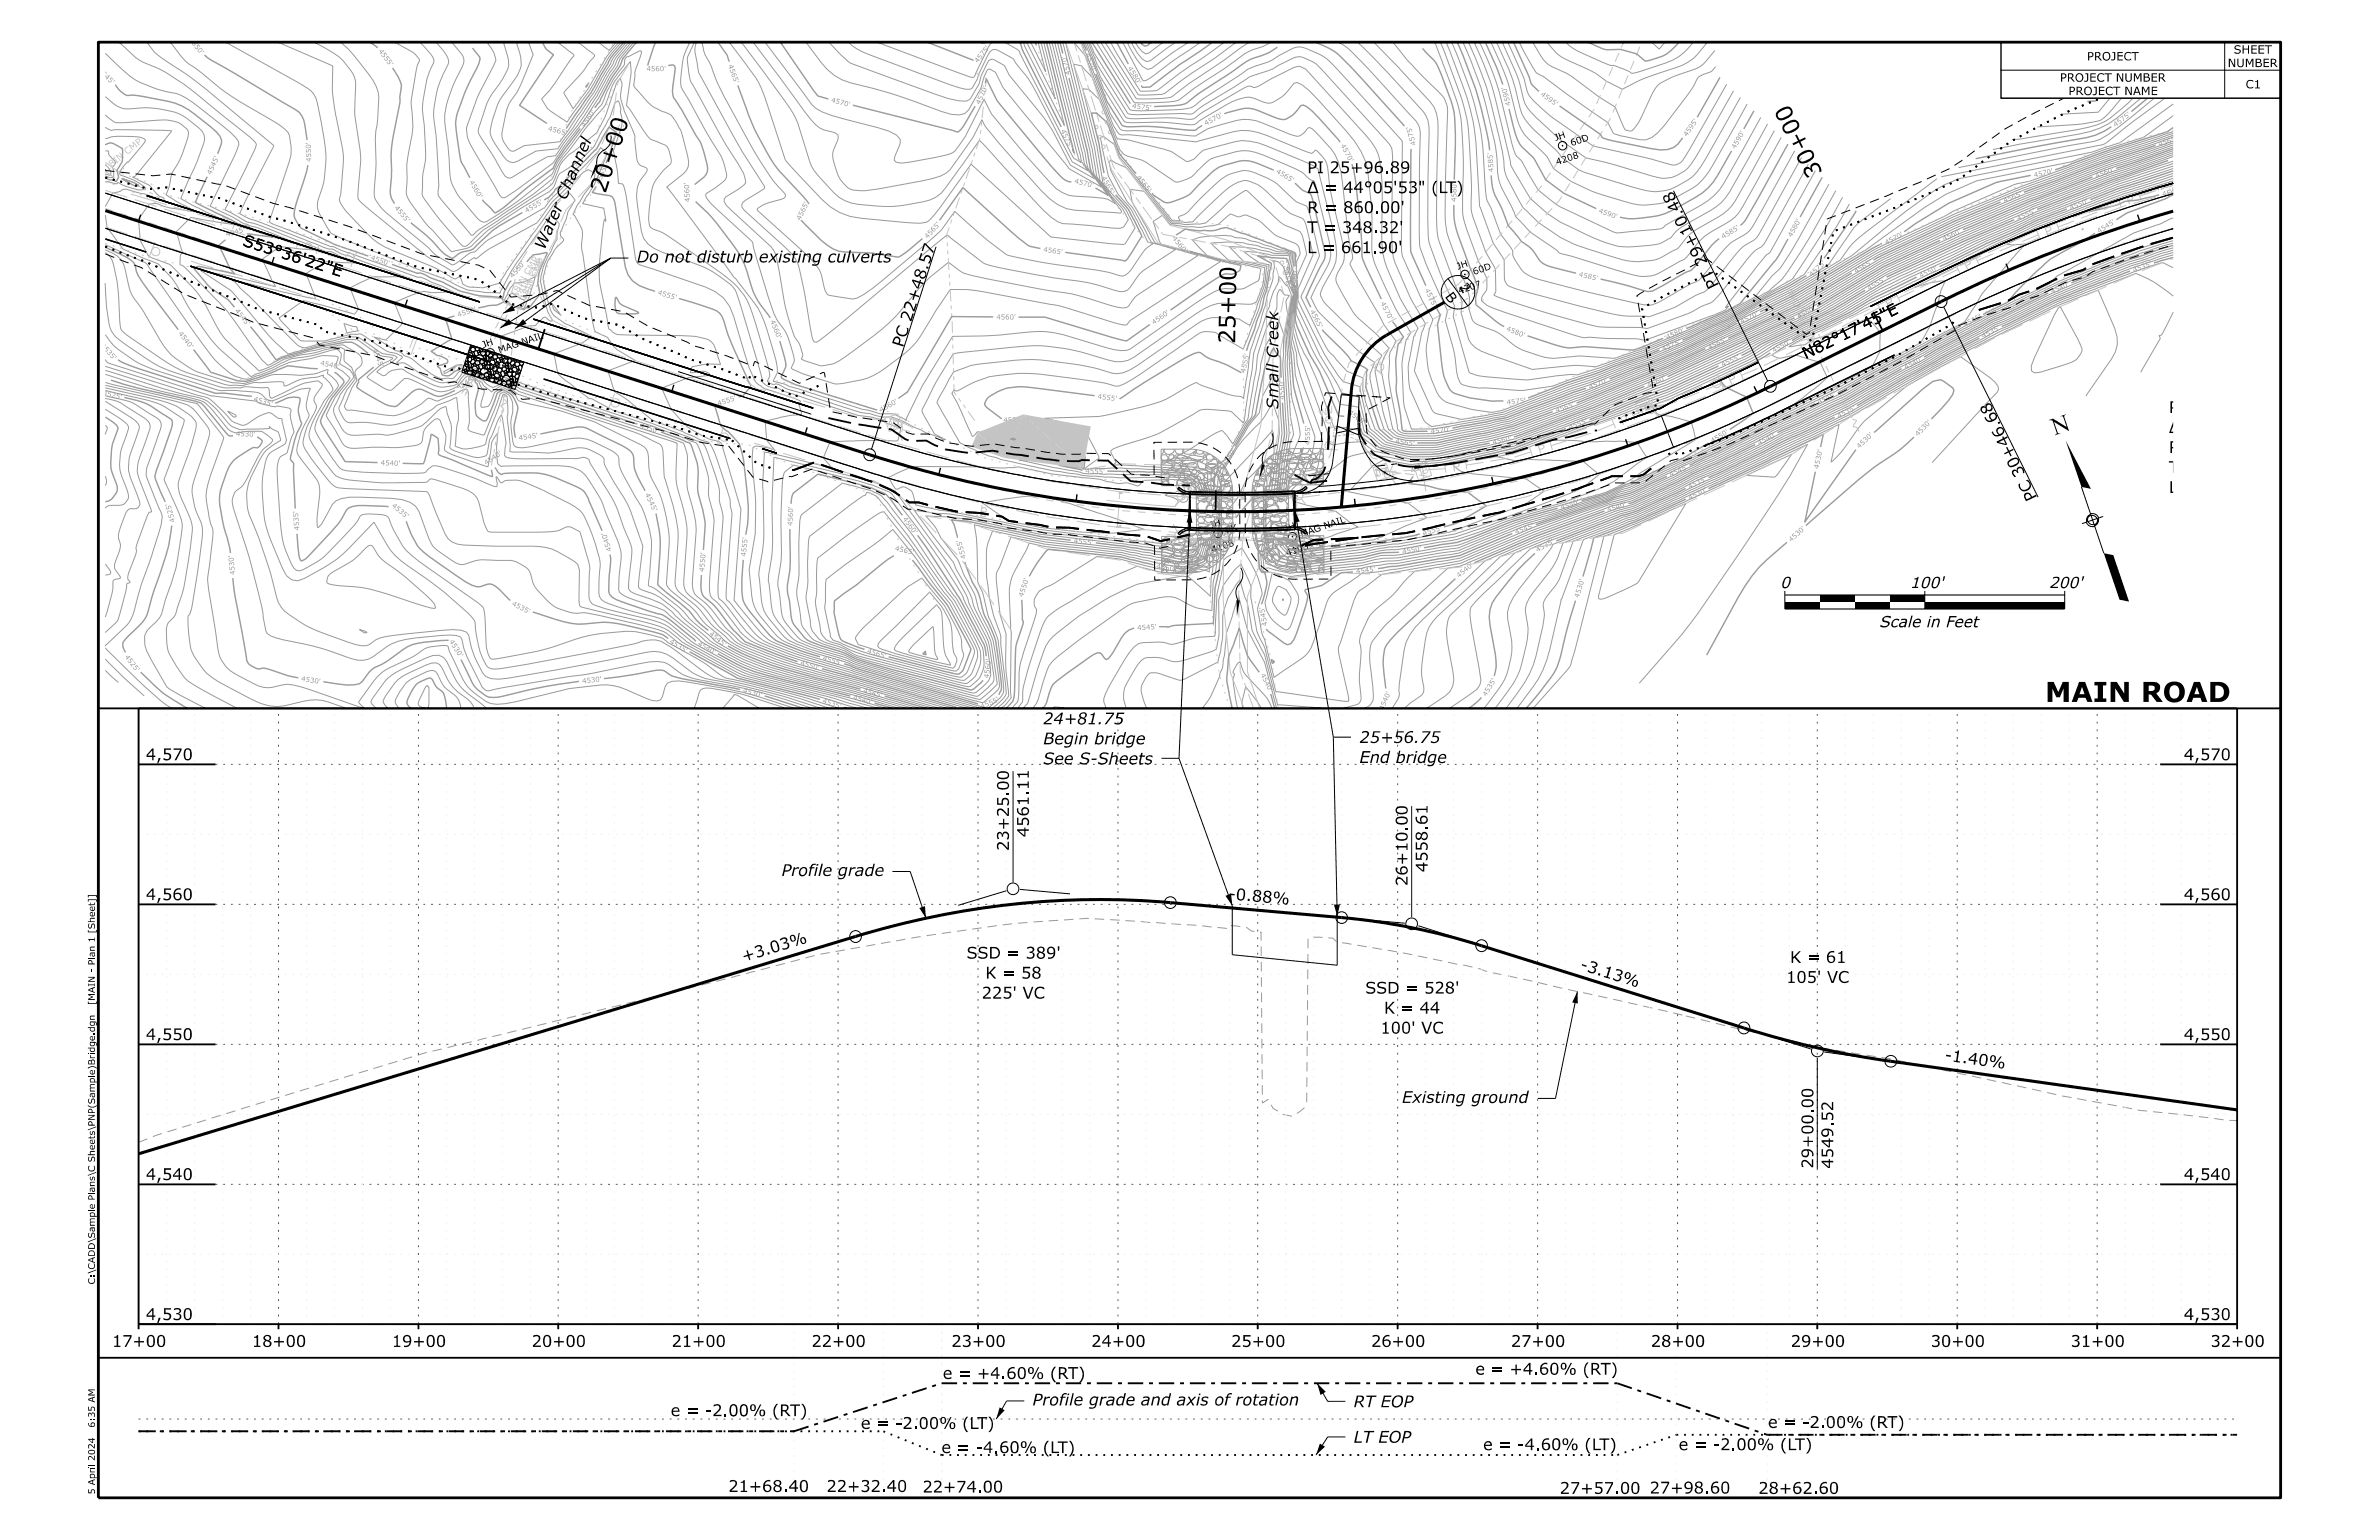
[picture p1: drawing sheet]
<svg xmlns="http://www.w3.org/2000/svg" width="432mm" height="279mm" viewBox="0 0 432 279" stroke-linecap="round" stroke-linejoin="round" font-family="sans-serif">
<defs><g id="words">
<text font-size="3.7" x="371.2" y="127.4">MAIN ROAD</text>
<g font-size="3">
<text x="325.8" y="21.1" transform="rotate(-116 325.8 21.1)">0</text>
<text x="113.4" y="24.3" transform="rotate(-72 113.4 24.3)">0</text>
<text x="329.7" y="29" transform="rotate(-116 329.7 29)">0 + 0</text>
<text x="109.9" y="35.2" transform="rotate(-72 109.9 35.2)">2</text>
<text x="110.7" y="32.7" transform="rotate(-72 110.7 32.7)">0 + 0</text>
<text x="330.9" y="31.3" transform="rotate(-116 330.9 31.3)">3</text>
<text x="224.4" y="51" transform="rotate(-89 224.4 51)">0</text>
<text x="224.2" y="59.7" transform="rotate(-89 224.2 59.7)">5 + 0</text>
<text x="224.2" y="62.4" transform="rotate(-89 224.2 62.4)">2</text>
<text x="372.9" y="79" transform="rotate(-19 372.9 79)">N</text>
</g>
<g font-size="2.1">
<text x="237.3" y="31.4">PI25+96.89</text>
<text x="237.3" y="35">Δ =44°05'53&quot;</text>
<text x="259.7" y="35">(LT)</text>
<text x="102.7" y="36.4" transform="rotate(-67 102.7 36.4)">C h a n n e l</text>
<text x="237.3" y="38.7">R =860.00'</text>
<text x="304.3" y="36.2" transform="rotate(-116 304.3 36.2)">8</text>
<text x="306.5" y="40.5" transform="rotate(-116 306.5 40.5)">0 . 4</text>
<text x="43.9" y="44.5" transform="rotate(18 43.9 44.5)">S 5</text>
<text x="47.6" y="45.7" transform="rotate(18 47.6 45.7)">3 ° 3</text>
<text x="52.7" y="47.3" transform="rotate(18 52.7 47.3)">6</text>
<text x="98.8" y="45.5" transform="rotate(-67 98.8 45.5)">W a t e r</text>
<text x="115.6" y="47.6">Do not disturb existing culverts</text>
<text x="169.2" y="46.3" transform="rotate(-72 169.2 46.3)">7</text>
<text x="237.3" y="42.3">T =348.32'</text>
<text x="237.3" y="45.9">L =661.90'</text>
<text x="309.2" y="46" transform="rotate(-116 309.2 46)">9 + 1</text>
<text x="310" y="47.7" transform="rotate(-116 310 47.7)">2</text>
<text x="55.2" y="48.1" transform="rotate(18 55.2 48.1)">2</text>
<text x="57" y="48.7" transform="rotate(18 57 48.7)">2 &quot; E</text>
<text x="167.8" y="50.9" transform="rotate(-72 167.8 50.9)">8 . 5</text>
<text x="312.1" y="51.8" transform="rotate(-116 312.1 51.8)">PT</text>
<text x="165.4" y="58.5" transform="rotate(-72 165.4 58.5)">2</text>
<text x="165.9" y="56.7" transform="rotate(-72 165.9 56.7)">2 + 4</text>
<text x="338.5" y="59.9" transform="rotate(-26 338.5 59.9)">4</text>
<text x="340.2" y="59" transform="rotate(-26 340.2 59)">5 &quot; E</text>
<text x="163.9" y="63.1" transform="rotate(-72 163.9 63.1)">PC</text>
<text x="327.7" y="65.2" transform="rotate(-26 327.7 65.2)">N 8</text>
<text x="331.4" y="63.4" transform="rotate(-26 331.4 63.4)">2 ° 1</text>
<text x="336.1" y="61.1" transform="rotate(-26 336.1 61.1)">7</text>
<text x="232" y="74.2" transform="rotate(-90 232 74.2)">Small Creek</text>
<text x="361.9" y="74.5" transform="rotate(-116 361.9 74.5)">8</text>
<text x="364.1" y="78.8" transform="rotate(-116 364.1 78.8)">6 . 6</text>
<text x="366.8" y="84.3" transform="rotate(-116 366.8 84.3)">0 + 4</text>
<text x="367.6" y="85.9" transform="rotate(-116 367.6 85.9)">3</text>
<text x="369.8" y="90.3" transform="rotate(-116 369.8 90.3)">PC</text>
<text x="189.3" y="131.4">24+81.75</text>
<text x="26.5" y="137.9">4,570</text>
<text x="189.3" y="135">Begin bridge</text>
<text x="246.8" y="134.8">25+56.75</text>
<text x="396.4" y="137.9">4,570</text>
<text x="189.3" y="138.7">See S-Sheets</text>
<text x="246.8" y="138.4">End bridge</text>
<text x="183.1" y="154.4" transform="rotate(-90 183.1 154.4)">23+25.00</text>
<text x="186.7" y="151.9" transform="rotate(-90 186.7 151.9)">4561.11</text>
<text x="141.8" y="158.9">Profile grade</text>
<text x="255.5" y="160.7" transform="rotate(-90 255.5 160.7)">26+10.00</text>
<text x="259.1" y="158.2" transform="rotate(-90 259.1 158.2)">4558.61</text>
<text x="26.5" y="163.3">4,560</text>
<text x="222.9" y="163.2" transform="rotate(5 222.9 163.2)">- 0 . 8</text>
<text x="229" y="163.7" transform="rotate(5 229 163.7)">8 %</text>
<text x="396.4" y="163.3">4,560</text>
<text x="141.9" y="172.5" transform="rotate(-17 141.9 172.5)">3 %</text>
<text x="175.4" y="173.9">SSD =389'</text>
<text x="135" y="174.5" transform="rotate(-17 135 174.5)">+ 3 . 0</text>
<text x="178.8" y="177.6">K =58</text>
<text x="286.6" y="175.9" transform="rotate(17 286.6 175.9)">- 3 . 1</text>
<text x="292.5" y="177.7" transform="rotate(17 292.5 177.7)">3 %</text>
<text x="324.2" y="178.3">105' VC</text>
<text x="324.9" y="174.7">K =61</text>
<text x="178.2" y="181.2">225' VC</text>
<text x="247.8" y="180.3">SSD =528</text>
<text x="251.2" y="183.9">K =44</text>
<text x="264.1" y="180.3">'</text>
<text x="26.5" y="188.7">4,550</text>
<text x="250.5" y="187.5">100' VC</text>
<text x="396.4" y="188.7">4,550</text>
<text x="352.9" y="192.4" transform="rotate(8 352.9 192.4)">- 1 . 4</text>
<text x="358.9" y="193.2" transform="rotate(8 358.9 193.2)">0 %</text>
<text x="254.5" y="200.1">Existing ground</text>
<text x="26.5" y="214.1">4,540</text>
<text x="329.1" y="212" transform="rotate(-90 329.1 212)">29+00.00</text>
<text x="332.7" y="212" transform="rotate(-90 332.7 212)">4549.52</text>
<text x="396.4" y="214.1">4,540</text>
<text x="26.5" y="239.5">4,530</text>
<text x="396.4" y="239.5">4,530</text>
<text x="20.3" y="244.4">17+00</text>
<text x="45.7" y="244.4">18+00</text>
<text x="71.1" y="244.4">19+00</text>
<text x="96.5" y="244.4">20+00</text>
<text x="121.9" y="244.4">21+00</text>
<text x="147.3" y="244.4">22+00</text>
<text x="172.7" y="244.4">23+00</text>
<text x="198.1" y="244.4">24+00</text>
<text x="223.5" y="244.4">25+00</text>
<text x="248.9" y="244.4">26+00</text>
<text x="274.2" y="244.4">27+00</text>
<text x="299.6" y="244.4">28+00</text>
<text x="325" y="244.4">29+00</text>
<text x="350.4" y="244.4">30+00</text>
<text x="375.8" y="244.4">31+00</text>
<text x="401.2" y="244.4">32+00</text>
<text x="171.1" y="250.2">e =+4.60%</text>
<text x="190.6" y="250.2">(RT)</text>
<text x="267.8" y="249.4">e =+4.60%</text>
<text x="287.2" y="249.4">(RT)</text>
<text x="121.7" y="256.9">e = -2.00% (RT)</text>
<text x="187.4" y="255">Profile grade and axis of rotation</text>
<text x="245.7" y="255.3">RT EOP</text>
<text x="156.3" y="259.2">e = -2.00% (LT)</text>
<text x="170.9" y="263.6">e =-4.60%</text>
<text x="189.2" y="263.6">(LT)</text>
<text x="245.7" y="261.8">LT EOP</text>
<text x="269.2" y="263.1">e =-4.60%</text>
<text x="287.6" y="263.1">(LT)</text>
<text x="304.7" y="263.1">e = -2.00% (LT)</text>
<text x="320.9" y="259.1">e = -2.00% (RT)</text>
<text x="132.2" y="270.7">21+68.40</text>
<text x="150" y="270.7">22+32.40</text>
<text x="167.4" y="270.8">22+74.00</text>
<text x="283.1" y="271">27+57.00</text>
<text x="299.4" y="271">27+98.60</text>
<text x="319.1" y="271">28+62.60</text>
</g>
<g font-size="2">
<text x="323.1" y="106.7">0</text>
<text x="346.6" y="106.7">100'</text>
<text x="371.9" y="106.7">200'</text>
<text x="341.1" y="113.8">Scale in Feet</text>
</g>
<g font-size="1.8">
<text x="262.2" y="53.8" transform="rotate(54 262.2 53.8)">B</text>
<text x="264.7" y="52.1" transform="rotate(54 264.7 52.1)">2</text>
</g>
<g font-size="1.5">
<text x="378.8" y="11">PROJECT</text>
<text x="405.4" y="9.7">SHEET</text>
<text x="373.9" y="14.8">PROJECT NUMBER</text>
<text x="375.4" y="17.3">PROJECT NAME</text>
<text x="404.3" y="12.2">NUMBER</text>
<text x="407.6" y="16">C1</text>
</g>
<g font-size="1.2" fill="#c4c4c4">
<text x="23.1" y="28.1" transform="rotate(-39 23.1 28.1)">C M P</text>
<text x="19.4" y="31.1" transform="rotate(-39 19.4 31.1)">1</text>
<text x="20.3" y="30.4" transform="rotate(-39 20.3 30.4)">8 I N</text>
<text x="94.1" y="53.2" transform="rotate(-59 94.1 53.2)">8 I N</text>
<text x="95.8" y="53.7" transform="rotate(-64 95.8 53.7)">8 I N</text>
<text x="96" y="50.1" transform="rotate(-59 96 50.1)">C M P</text>
<text x="97.4" y="50.5" transform="rotate(-64 97.4 50.5)">C M P</text>
<text x="93.6" y="54.1" transform="rotate(-59 93.6 54.1)">1</text>
<text x="94.3" y="54.4" transform="rotate(-59 94.3 54.4)">2</text>
<text x="95.3" y="54.6" transform="rotate(-64 95.3 54.6)">1</text>
<text x="326.9" y="55.5" transform="rotate(-114 326.9 55.5)">C M P</text>
<text x="328.8" y="59.8" transform="rotate(-114 328.8 59.8)">1</text>
<text x="161.5" y="77.5" transform="rotate(-19 161.5 77.5)">J B</text>
<text x="239.6" y="75.7" transform="rotate(-19 239.6 75.7)">W V</text>
<text x="297.7" y="74.7" transform="rotate(-19 297.7 74.7)">J B</text>
<text x="257.6" y="86.3" transform="rotate(-19 257.6 86.3)">J B</text>
</g>
<g font-size="1.2">
<text x="282.3" y="25.6" transform="rotate(-19 282.3 25.6)">J H</text>
<text x="282.6" y="30" transform="rotate(-19 282.6 30)">4</text>
<text x="283.6" y="29.6" transform="rotate(-19 283.6 29.6)">2</text>
<text x="284.6" y="29.3" transform="rotate(-19 284.6 29.3)">0</text>
<text x="285.2" y="26.5" transform="rotate(-19 285.2 26.5)">6</text>
<text x="285.6" y="29" transform="rotate(-19 285.6 29)">8</text>
<text x="286.3" y="26.2" transform="rotate(-19 286.3 26.2)">0 D</text>
<text x="264.6" y="48.9" transform="rotate(-19 264.6 48.9)">J H</text>
<text x="264.9" y="53.3" transform="rotate(-19 264.9 53.3)">4</text>
<text x="265.9" y="53" transform="rotate(-19 265.9 53)">2</text>
<text x="266.9" y="52.7" transform="rotate(-19 266.9 52.7)">0</text>
<text x="267.5" y="49.9" transform="rotate(-19 267.5 49.9)">6</text>
<text x="267.9" y="52.3" transform="rotate(-19 267.9 52.3)">7</text>
<text x="268.5" y="49.5" transform="rotate(-19 268.5 49.5)">0 D</text>
<text x="87.7" y="63.1" transform="rotate(-19 87.7 63.1)">J H</text>
<text x="90.6" y="64.1" transform="rotate(-19 90.6 64.1)">M A G</text>
<text x="94.8" y="62.7" transform="rotate(-19 94.8 62.7)">N A I L</text>
<text x="88" y="67.6" transform="rotate(-19 88 67.6)">4</text>
<text x="89" y="67.2" transform="rotate(-19 89 67.2)">1</text>
<text x="90" y="66.9" transform="rotate(-19 90 66.9)">0</text>
<text x="91" y="66.5" transform="rotate(-19 91 66.5)">2</text>
<text x="250.1" y="86.5" transform="rotate(-19 250.1 86.5)">J B</text>
<text x="233.6" y="100.9" transform="rotate(-19 233.6 100.9)">4</text>
<text x="234.6" y="100.6" transform="rotate(-19 234.6 100.6)">1</text>
<text x="235.6" y="100.2" transform="rotate(-19 235.6 100.2)">0</text>
<text x="236.2" y="97.5" transform="rotate(-19 236.2 97.5)">M A G</text>
<text x="240.4" y="96" transform="rotate(-19 240.4 96)">N A I L</text>
<text x="17.2" y="181.9" transform="rotate(-90 17.2 181.9)">[MAIN - Plan 1 [Sheet]]</text>
<text x="17.2" y="233" transform="rotate(-90 17.2 233)">C:\CADD\Sample Plans\C Sheets\PNP(Sample)Bridge.dgn</text>
<text x="17.2" y="259" transform="rotate(-90 17.2 259)">6:35 AM</text>
<text x="17.2" y="271.1" transform="rotate(-90 17.2 271.1)">5 April 2024</text>
</g>
<g font-size="1.2" fill="#999">
<text x="394" y="35.4" transform="rotate(-19 394 35.4)">W V</text>
<text x="328.4" y="58.8" transform="rotate(-114 328.4 58.8)">8 I N</text>
<text x="214.8" y="89.6" transform="rotate(-19 214.8 89.6)">J B</text>
<text x="219.8" y="95.9" transform="rotate(-19 219.8 95.9)">J H</text>
<text x="214.8" y="99.4" transform="rotate(-19 214.8 99.4)">J B</text>
<text x="220.1" y="100.3" transform="rotate(-19 220.1 100.3)">4</text>
<text x="221.1" y="100" transform="rotate(-19 221.1 100)">1</text>
<text x="222.1" y="99.6" transform="rotate(-19 222.1 99.6)">0</text>
<text x="222.7" y="96.9" transform="rotate(-19 222.7 96.9)">P K</text>
<text x="223.1" y="99.3" transform="rotate(-19 223.1 99.3)">8</text>
<text x="233.3" y="96.5" transform="rotate(-19 233.3 96.5)">J H</text>
<text x="236.6" y="99.9" transform="rotate(-19 236.6 99.9)">3</text>
</g>
</g></defs>
<g fill="none" stroke="#999" stroke-width=".18">
<path d="M19.1 9.7a27.7 27.7 0 0 0 6.3 5.3l2.8 1.1 2.1 .6a8.4 8.4 0 0 1 4.7 1.9 70.3 70.3 0 0 1 7.8 6.4l.5 .7 .1 .5-.4 1-4.9 10.2 3.9 1.9 2.3 1.3 2.4 .7 10.1 4-5.9-.6-3.3 2.3 1 2.3a4.8 4.8 0 0 0 1.1 2l.3 .7-8.1-1.9-5.4-1 5.5 3.7 5.9 7a30.7 30.7 0 0 0 4.4 4.4l6.1-1.7 4.4-.9h.7h1.3l.3 .2 3.6 2.5a4.3 4.3 0 0 0 2.2 .5l.4 .2-2.3 1.3-1.9 1.6-.5 .5 .3 .3a14.4 14.4 0 0 0 3.7 2.1h.4l.3-.2 2-1.9a2.64 2.64 0 0 1 2.1 .5 16 16 0 0 0 4.3 1.8 5 5 0 0 0 3.8-1.4l.9-1.1a1.04 1.04 0 0 1 1.3-.1l1.3 1 .5 1.1a.62 .62 0 0 1 .3 1l-.5 2.2a.27 .27 0 0 0 .4 .2l.9-.2 .1-.1 .3-.4 .7-2 .3-.2a1.83 1.83 0 0 1 1.5-.6l1.1 .6 1.1 .9a1.12 1.12 0 0 0 1 1l7.4 1.7 5.6 1.8 8.6 4.3a2.15 2.15 0 0 1 1.4 2.1 9.3 9.3 0 0 0 1.8 6.3 25.7 25.7 0 0 1 1.9 10.1l-.4 6.5a2.72 2.72 0 0 0 1.4 2l2.7 2.1 1 1a16.2 16.2 0 0 0 4.4 4.4l.2 .2a10.2 10.2 0 0 0 4.4 2.9l4.7 1.9 3.1 .9 11.5 3.1 15 4.3M19.1 17.5a5.5 5.5 0 0 0 4.4 2.3 18.5 18.5 0 0 1 9.1 .9 18 18 0 0 1 4.1 3.1l.3 .7 .1 .7-.1 .7-1.3 3.5-2.9 6.6 4.7 2.5 5 2.2-7.9-1.3-2.6 2.6 1.1 3.7-.4 .9v1.4l.4 .2 .6 .5 7.2 7.4 6.3 8.7 1.4 1.5 2.9-1.4 4.5-1.2 5.6-1.1 .5-.1 .4 .2 2.5 1.5a1.61 1.61 0 0 1-.3 2.8 .73 .73 0 0 0-.2 .8l.3 1-.1 .3-.8 1.3-1.1 2.7a.82 .82 0 0 0 0 1.2l6.3 .9a8 8 0 0 0 6.4-1.3l1.3-.9a1.36 1.36 0 0 1 1.2-.8l.7 .4a1.08 1.08 0 0 0 1.3-.1l2.7-1 .9-.6 1.2-.2 .2 .7v1.2a13 13 0 0 1-.1 5 .68 .68 0 0 0 .8 .8l1.7 .5h.5l2.9-7.5a.71 .71 0 0 1 1.1 0h.1a2.39 2.39 0 0 1 1.1 2v1.2l-.4 2.1 .4 3.3a1.1 1.1 0 0 0 1.1 1.2l1.8-.1 8-1.6h1.3l1.2 .2a24.8 24.8 0 0 1 5.3 2.6l.4 .4 .1 .4a5.1 5.1 0 0 0 1 3.4l1.9 3.4a18.3 18.3 0 0 1 3.1 9.4l-.6 7 1.4 .7 4 3.1 1 .8 1 1.3 4.8 4.2a41 41 0 0 0 11.4 5.1l3.3 .9 10.7 2.7 11.6 3.4M21.6 7.7l1.3 1.1a11.7 11.7 0 0 0 5.8 3.6 48.8 48.8 0 0 1 6.9 4.6l9.8 7.9 1.1 1.1v.3l-.4 1.1-5.3 10.7 4.1 2.2a19 19 0 0 1 5.3 1.8l8.8 3.5h1.1l2.3 1.3h.4l2 .8-5.6-.3-3.7 2.2 1.8 4.6-5.9-1.2-9.4-2.3 .6 .5 1.2 1.3 1.5 1.3 7.3 7.5a4.7 4.7 0 0 0 2.3 1.7l.6 .1 3.3-.9 4.4-1.1 1.9 .1 4.2 2.9 1.9 .3 .9 .4-1.1 1-1.7 .9-.9 .8 1.1 .7 .4-.1a4.1 4.1 0 0 1 3.2-1.1l1.9 1.2a15.2 15.2 0 0 0 5 2l2.2-.2 .8-.3 1.2-1.6 .4-.2 1.2 .3 .9 .8a1.41 1.41 0 0 1 1 .9l1.5 1.2 2-1.1a1.27 1.27 0 0 1 1 .4l.9 .4 1 .7 21.1 6.9 4.5 2.1a2.22 2.22 0 0 1 .7 2.1l.1 3.6 .3 .8a44.9 44.9 0 0 1 2.3 9.8l-.5 9.4 .6 1.1 2.9 2.4 1.4 1.5a16.3 16.3 0 0 0 4.1 4.2 9.8 9.8 0 0 0 4.4 2.7 110.5 110.5 0 0 0 19.1 5.9l15.6 4.6M26.6 7.7l.5 .5a8.1 8.1 0 0 0 3.2 3 55.1 55.1 0 0 1 7.1 5l12.3 10.2-4.7 9.1-1.5 3.3 1.7 .9 2.6 .8 10.8 4.3 1.1 .4h.7l1.7 .9 1.3 .3 2.1 .9 7.9 2.9h-4.1a4.1 4.1 0 0 0-3.5 .9l-2.3 1.1 1.6 3.9-.7 .9-9.4-2.5-4.3 3.2 .5 .7 3 3.1 .5 .3 4.2 .1 4.6-1.2h1.2a1.07 1.07 0 0 1 1.1 0l4.5 3.1 1.5 .3 1.1 .5 .2 .2-.1 .1-1 .9 .3 .1a2.01 2.01 0 0 1 2 .5 16 16 0 0 0 6 3.1l2.5-.3 1.2-1.6 1.9 .3 .4 .4 1 .5a.92 .92 0 0 1 .8 .7l.7 .5a1.04 1.04 0 0 0 1.5 0l.6-.4a.73 .73 0 0 1 .9 .1l1.6 .8 .8 .5 28.3 9.3 .4 .2v.6a27.1 27.1 0 0 0 0 7.1 32.7 32.7 0 0 1 1.8 8.6l-.6 8.5a2.95 2.95 0 0 0 1 2.7l2.6 2.1 2.7 3.5 1.8 1.5a7.6 7.6 0 0 0 3.9 2.7l4.8 1.8 3.6 1.2 10.1 2.7 17.3 5M30.9 7.7l1.7 2.2a8.7 8.7 0 0 0 3.1 2.6l1.2 .9a57.1 57.1 0 0 0 12.2 8.3l1.5 .9 1.7 1.4a8.4 8.4 0 0 1-.2 6.5l-3.1 9.5v.4l10.9 4.3 .6 .1 1.6 .7 1.6 .4 11.9 4.3 1 .2 1.8 .9 2 .7 1.8 1-3.9 .1-1.4-.2-1.8 .5-3.5 1.5 1.5 3.7-3.1 3.1-2.1-.5 4 2.4a3 3 0 0 1 1.7 1 5 5 0 0 1 2.5 1.6l2.1 1.6a3.5 3.5 0 0 0 2.7 .9l.3-.1a1.29 1.29 0 0 0 1.2-.1l.9-1 .7-.3 2.1 .5 2.2 1.1 .2 .2a1.66 1.66 0 0 0 2.2 .1l.5-.1 1.3 .7 1.1 .4 .8 .5 26.7 8.7 2.5 .9a.82 .82 0 0 1 .7 .9 6.4 6.4 0 0 1 .5 3.2 14.5 14.5 0 0 0 .9 7.6 13 13 0 0 1 .6 4.8l-.6 8.4a3.6 3.6 0 0 0 2 4l1.5 1.5 2.4 3.2 1.8 1.6a4 4 0 0 0 2.2 1.7l5.8 2.2 3.9 1.3 9.7 2.7 18.1 5.2M41 7.7l12.2 6.8a9.9 9.9 0 0 1 3.8 2.6 17.2 17.2 0 0 1 1.5 5.9 21.7 21.7 0 0 1-.8 13.2 3.3 3.3 0 0 0 .4 2.8l2 3.3 1.5 .8 15 6 4.2 1.5 4.1 2 3 .5 2.8 .1 2.8-5.2 5.8-8.1 .6-.7a2 2 0 0 1 1.4 1.1l.2 .4-.4 1.4v1.3l-2 3.9-.5 1.1-.4 1.7-.1 1.1 .3 1a15.6 15.6 0 0 0 1.9 5.9l.1 .1-.4 .1-1-.7h-.3l-1.3 1.2a.43 .43 0 0 1-.6 .3l-.9 .1-5.1 1.8 .2 3.4a2.77 2.77 0 0 1-2.1 2.5l-.7 .7 1.3 .9 1.6-.2 1.2 .4 26 8.6 6 2.2 1.2 .6a1.47 1.47 0 0 1 1.4 1.3l.3 .9a17.5 17.5 0 0 1 1.5 5.3 13.4 13.4 0 0 0 .7 5.5l.2 1.6-.8 10v2.6l.1 .8 .3 .4 1.5 1.4 3.8 4.9a9.1 9.1 0 0 0 4.1 2.5l4.1 1.6 2.7 .9 30.2 8.7M50.4 7.7l9.9 4.2 .1 .1-.1 3.6a30.2 30.2 0 0 0 .8 6l1.2 6.8-.5 7.2a1.68 1.68 0 0 0 .4 1.9l.7 .9a38.8 38.8 0 0 0 5.8 5.7l2.3 1.2 7.7 3.2 3.6 2.1a.85 .85 0 0 0 1-.4l.3 .3 .4 1.1 1.1 .5 2.6 .1 3-.8 1.3-2.2 8.4-12 2.6-2.5 .5 .5 .9 1.1-.6 .9a4.8 4.8 0 0 0-.9 2.1l-1.2 3v.5l.5 .5 .1 .3-1.3 1.3-1.5 2.3-.3 .7-.6 2.5 .5 3.1 .9 2.9a3.1 3.1 0 0 0 1.6 1.6l1 .7 4.8 2.3-1.8 1.3-5 1.9 .5 2.8a2.37 2.37 0 0 0 .9 1.5l4.9 3.8 .5 .1 3.9 2 6.9 2.4 6.9 2.5 1.3 .7a1.54 1.54 0 0 1 1.6 1l1.8 5.1a11.3 11.3 0 0 1 .8 5l.6 2.3v.8l-.9 12 .1 2.1 .1 .4 1.1 .9 2.7 3.6a11 11 0 0 0 5.3 4l6.4 2.4 30.8 8.9M57 7.7a19.3 19.3 0 0 1 5.3 3.3 6.4 6.4 0 0 1 2.3 4.5l-.2 5.2 1 6.6 .1 1.5-.5 6a1.85 1.85 0 0 0 .7 2.1l11.7 9.6 4.7 2.7a1.7 1.7 0 0 0 1.4-.6l2.4-1.8 .3-.1 .1 .2h.2l2.5-1.9 7.6-4.1a3 3 0 0 0 1.8-1.7l1.7-2.4 5.8-5.6 .6-.3a.46 .46 0 0 1 .7 .1l.7 .5a2.05 2.05 0 0 1-.5 1.8l-2.7 4-.7 1.6 .2 .1 .3 .5a4.9 4.9 0 0 1 1.2 3.3l-.1 2.4 1.6 10.8a11.5 11.5 0 0 0 .9 4.2l2.2 1 1.1 1.7 .5 .5 3.4 2-5 1.9 1.3 3.8 2.3 1.5 4.6 3.7 5.2 1.9 3.4 1.6 1.4 .4a6.9 6.9 0 0 1 1.7 3.2l1.8 5.5a6.6 6.6 0 0 1 .6 2.9l.3 1.5-1 12.9-.1 2.3 .1 .3 .5 .4 1.5 2a23.9 23.9 0 0 0 4.6 5l4.6 1.9 3.3 1.2 31.6 9.2M61.8 7.7a30.6 30.6 0 0 1 6.5 8l.4 1.1 .1 .9-.3 4-.3 2-.1 1.7a52.7 52.7 0 0 1-.2 9.5 4.9 4.9 0 0 0 2.2 3.7l7.1 5.9 1.9 1.7 2.9 1.8 .8-.2 2.5-1.9a1.89 1.89 0 0 0 1.6-.9l1.7-1.5 10.3-5.9 .9-1.3 6.7-6.7 2.1-2.2 .4-.6 1.2 .9-.3 1.1-2.1 4.7-2 3.4 3.7 .8 .5 2.3-.1 .1-.2-.3-.1 .6a67 67 0 0 0-.8 9.5 37.3 37.3 0 0 0 1.3 7.2l.4 2.6 .7 .5a2.23 2.23 0 0 0 1.8 .5l10.6 .2a12.7 12.7 0 0 1 5.2 .8l.7 .8 1.3 3.6-2.2-.1-2.8 .5-.2 .1-.3 1a2.53 2.53 0 0 0 1.7-.2 1.69 1.69 0 0 1 1.7 .4l-.4 .4-3.3 .3-4.9 1.9 1.7 3.9 2.9 3.1 3.2 1.9 1.1 .5 1.5 .3 .5 .3 3.5 12-1.3 16.6 4.3 5.2a7.5 7.5 0 0 0 4.1 2.9l5.3 1.9 11.4 3.5 20.3 5.9a.85 .85 0 0 0 1.1-.2l2.1-2a1.7 1.7 0 0 0 .4-1.4l-1-8.7-1.7-4-1.2-4.6-.9-2.1-.1-7.2-.5-3 12.4 2.6 14.6 1.6 6 1.2 1.6 .1 2.5 .7 .7 .1 2.1-.5 .6-.3 .5-1.4 .2-1.5 3.3-.2v-7.5l-2.4-.1-.2-1.1-.8-2.3-1.9-1-4-.3-8.4-.4-6.6 .3 .1-.4 2.4-1.8-2.6-5.1-.6-.5-6.7-1.5 9.8-.3 1.3-.2a85.6 85.6 0 0 0 9.8-2.5l1.2-.5 3.5-2 1.9-1 1.1 .6 4.6 1.5 2.4 .5 .5 .3 1.2-8.6 1.7-4.7 1-3.4 .4-2.2 1-2.6 .1-1.6a2.83 2.83 0 0 0 .1-1.7l-.3-.2 1.2 .3 .9 .9 .9 2.8 .9 2.3-.3 .2-.3 1.5-.5 5.1 .7 11.4 .4 1.6a27.2 27.2 0 0 1 1.2 5.4l-.2 .8-.9 1.9a7.6 7.6 0 0 0-1 3l-.6 4.9v.5h.3l-1.6 .2-2.3 .1v7.5l3.8 .2a2.27 2.27 0 0 1 2 .8l.1 .1-.1 .1-1.5-.2a.68 .68 0 0 0-1.1 .3l.8 .9 .8 .4a5.8 5.8 0 0 0 3.3 .2l16.1-2.3 9.3-1.7 13.5-5 3.5-2.4-3.2-2.2-10.6-1-1.5-.5-.8-.7-.3-.4 11-2.6 13.2-5 5.1-1.8 4.2-1.8 5.6-2 13.9-6.4 3.8-2.3 12.1-5.8 10-6 14.2-6.6 8.6-3.7 4-1.8 11.3-4.5 3.6-1.4 10-3.4M71.6 7.7l2.5 1.3a3.4 3.4 0 0 1 2 2.1l-.3 .6-.2 .9-.7 4.1a10.2 10.2 0 0 0-.1 4.1l.1 2.3-.1 1.4a21.4 21.4 0 0 0-.9 7.7v1a4.1 4.1 0 0 0 .9 4l2.6 3.4 4.5 5 2.8-.6 .7-.2 3.6-3.3 5.6-3.7 5.2-3.1 .8-.9 1-2.3 3.8-2.5 2.4-2.3 1.2-2.6 1.7-2.8 .9-2.6 .5-.4 .3 .2 .3 1.1-.1 .8 .3 1.1v.9l-1.6 4.9 .7 3.6 .3 2.4 .7 .1a9.2 9.2 0 0 1 .9 3.6l1.3 9.1a1.86 1.86 0 0 0 1.3 2.1l11.5 3.9a7.4 7.4 0 0 1 5.1 5.2l2.9 9.4 1.2 2.7 1.8 1.2 5.3 1.7 1 .5-.3 .4 .5 2-2 .2-4.6 1 .3 3.5 1.4 1.8-1-.4-2.2-.4-.7 .3-.2 2.2 .6 7 .1 1.8-.1 4.5-1.1 6.7 .5 4.8 .4 1.8 .4 .9 2.9 3.5a6.6 6.6 0 0 0 3.3 2.5l4.4 1.6 5.6 1.6 1.8 .8 23 6.6 2.7-2.2a1.39 1.39 0 0 0 .4-1.5l-1.2-7.8-1-2.2-1.5-3-.8-3-2-3.5-1.1-2.7-3-4-1.1-2.1-1.6-1.9 4.1 .2 3.2 .3 13.3 2.8 15.1 1.7 6.2 1a13.3 13.3 0 0 1 3.9 .7l1.9 .1 .8-.2 .4-1.1 .1-1.2 1.8-.2 2.3-.1 .1-.1v-7.4h-2.4l-1.4-.2 .3-1.1-.3-1-1-.9-1.2-.6-18.6-.4-.7-.2-5-.9-6-1.4 6.5 .1 .8 .1a6.4 6.4 0 0 0 2.6 .5l.2-.2-.1-.4-1.9-4.2a1.65 1.65 0 0 0-1.8-1.4l-6.2-1.4-7.2 2-.5-.1-.7 .7h-.3l-2.6-5.9-1-1.9 .3-.6 .4 .2h.3l2.8-1.5 1.5-.5a8.9 8.9 0 0 1 3.7-.8 27.8 27.8 0 0 1 8.8 0l7.4 1a17.6 17.6 0 0 1 4.5 1l.6-.1 1-.4a97.1 97.1 0 0 0 9.4-6.2l3.8-2.7a3.8 3.8 0 0 1 4.2 .2l4.1 2.4 2.9-7.1 .4-1.8 .7-1.9 .8-4.5h-.4a3.7 3.7 0 0 1-2.6-1.1l-1.7-1.3 2.4 .2 2.8 .5 3 .1 .2 .1-.1 .6a4 4 0 0 0 .2 3.3l.2 1.1 .6 1.6v.6l-.3 .3-.2 1.6-.3 4.8 .2 1.7 .4 2.3 .2 2.3a7.6 7.6 0 0 0 .6 3 82.6 82.6 0 0 0 2.9 9.2l.1 .9a8.7 8.7 0 0 1-.9 3.5l-1.3 3.3-.6 1a3.9 3.9 0 0 0-1.6 2v.2h.4l-2.6 .3h-2.2v7.6h2.5l2.3 .3 .4 .2 .8 .9-1.8-.1 2 .7 13.2-1.7 9.8-4.1-3.4-2.6-11-2.1 1-.9 3.5-3.7 1.9-1.1 2 .2a12 12 0 0 0 4.8 .4l3.8-.2 13.2-3 16.7-6.2 7.5-3.2 3.6-1.2 13.7-6.4 3.7-2 11.1-5.3 11.3-6.8 13.9-6.4 12.9-5.6 6.9-2.7 7.9-3.1 10.4-3.6M76.2 7.7l.7 .7a4.6 4.6 0 0 1 1.9 2.7l-1.3 3-.8 4.6v1.2l.3 2.9 .3 5.6-.5 3.1-.1 2.9a2.18 2.18 0 0 0 .7 2.2 79.9 79.9 0 0 0 5.9 7.4l.6 .6a1.01 1.01 0 0 0 1.4-.5 15.5 15.5 0 0 1 4.7-3.8l9.5-6.3a3 3 0 0 0 1.3-1.8l.8-2.2 .7-.9 1-1.1 .9-.6 4.1-3.3 1.6-2.9 2-6.2 .7-.9 .1 .4a1.9 1.9 0 0 1 .1 1.4 5 5 0 0 0 .4 3.7l2 5v1l.4 3.5a1.61 1.61 0 0 0 1.6 1.3l.3 .4a5.1 5.1 0 0 1-1.4 2.1 8.9 8.9 0 0 0-.2 5.6l.5 3.5 .4 1.2 .8 1 1.1 .9 1.6 .7 4.5 1.5a20.5 20.5 0 0 1 8.2 4.7l.6 1 .9 2.6 3.5 12 .4 1.3-.2 .3 .7 .6 .7 .4 1 .2 .3-.1 .4 .1 1.1 .6 13.4 4.4 2.4 .3 1.6 .4 1.2 .7 2.4 1-.4 2-.2 .2-6.5-.1-5.5 .3-.4 .6-1 2.3 1.7 1.8-11.7-2.8h-.7l-.3 5.6 .2 9.3a39.5 39.5 0 0 1-.8 6.8l.4 5.3a5.7 5.7 0 0 0 1.3 3.1l2.4 2.9 1 .9 3.9 1.7 5.9 1.8 2.1 .8 3.1 1.1 12.7 3.6 7.2 1.9 .2-.1 1.6-1.2 1.4-1.5-.8-5.3a10.5 10.5 0 0 0-1.5-5l-1.8-3.5-.8-2.5-2.5-4.4-.6-1.4-7.1-9.5 .2 .1 3.5 .5 2.2 .1 2.8 .4 14 2.9 23.2 2.7 1.7 .4 2.8 .2 .3-.8v-1l2.2-.3 2.4-.1 .1-7.5h-2.5l-2.1-.3 .6-1.4-1-1.1a2.03 2.03 0 0 0-1.6-.7l-11.3 .1-7-.4-.9-.3-4.4-.6-9.2-2-2.7-.7-3.2-1.4-1.8-1-4.1-7.2 .4-1.1 2.6-4.5 1.1-.4a13.6 13.6 0 0 1 5.7-1.3 39.2 39.2 0 0 1 14.6 .2l3.9 .7 3.4 1 1 .1 1.1-.2 1.2-.5 1.3-.8 11.7-8.1a7.4 7.4 0 0 1 5-.5l1.9 .2 1.9 1.1 2.5-6.8 .6-3.9-4.2-.9-2.7-2.6h2.7l2.1 .3 3.5 .9 2.3 .1 .7 .3-.2 1a3.3 3.3 0 0 0 .2 2.7 3.5 3.5 0 0 0 .6 2.5l.1 1.1-.3 .3-.2 1.3-.1 4.2a11.1 11.1 0 0 0 .8 4.4l.1 2.2 1.4 4.3 2.8 7.7 .4 1.7v.7a17.6 17.6 0 0 1-2.2 7.4l4.6-3.2a8.2 8.2 0 0 1 3.3-2.1l2.3-.5 .2-.3 1.1 .8 3.1 .4 3.4 .7h3.6l2.4-.3 13.2-2.9 15.8-6 9.2-3.8 2.7-1 13.6-6.2 2.3-1.3 12.3-5.9 11.5-6.9 13.8-6.4 12.7-5.5 4.9-1.9 9.8-3.8 10.8-3.8M79.2 7.7l1.8 2.2 .3 .7 .2 .6-.8 1.8a17.5 17.5 0 0 0-1.6 11.4l.5 6.7v4.5l6.1 7.1 .2-.1 .9-.9 9.6-6.2 3.7-2.9 .3-.4a13 13 0 0 1 3.2-5.3l2.8-3.7 3.1-3.7 .4-.6 1-2.8 .6-1.3 2.9-3.6 .1 2.4-.8 5.6 .8 .9 2.7 4.1a2.68 2.68 0 0 0 2.1 1.5 3.9 3.9 0 0 1 1.8 1l.4 .7a3 3 0 0 1 .2 2.3 10.5 10.5 0 0 0-3.2 4.1l-.4 1.5-.4 4.4a1.95 1.95 0 0 0 .7 1.8l1.9 .7 .9 .6 8.1 5.6a21.6 21.6 0 0 1 5.8 5.3 20.1 20.1 0 0 1 2.1 5 79.9 79.9 0 0 1 2.5 9.2v.4l-.4 .9 .5 .4 .6 .1a1.45 1.45 0 0 1 1.4 .3l1.2 .6 2.1 .6 10.3 3.4 .9 .3 1.7 .2a6.3 6.3 0 0 0 3.5 .5l2.1 .7 4.6 2.3 2.3 .8 .4 .2 .1 .1 .6 .1-2-1.1-1.9-3.3-.3-1 2.5-5.1 3.1-5 1.7-.4 11.1-1.1a33.7 33.7 0 0 1 11.8 1.5l4.9 1.3h1.2l1.1-.2 1-.6 11.3-7.9a9.4 9.4 0 0 1 7.9-1.8l2.2 .1 .9-.4 1.2-3.4 .3-2.9-6.6-1.3-3.2-3.1 2.7-.2 3.1 .1 2.6 .6 2.4 .7a4.7 4.7 0 0 0 2.8 .4l1.2 .5-.1 1.3a3.4 3.4 0 0 0 .2 2.6 3.7 3.7 0 0 0 .4 2.4l.1 1.3-.3 .4-.1 .8-.1 2.2 .1 3.2 1 3.6 4.9 13.7 .7 2.8 .5 .2 2.1-.4 3.1-.2 2.4 1.8 5.8 1.2 .9 .2 5.2-.2 8.1-1.7 5.5-1.4 15.1-5.6 12.3-5 13.7-6.4 1.2-.7 13-6.1 11.8-7.1 14-6.5 12.9-5.5 14.7-5.7 10.7-3.7"/>
<path d="M82 7.7l1.7 2 .3 .5 .2 .6v.6l-.3 .7-.9 1.7a18.8 18.8 0 0 0-2.3 7.9 94 94 0 0 1 1 10.3 9.3 9.3 0 0 0 2 4.2l2.8 3.2a1.48 1.48 0 0 0 1.9 .8l5.7-3.8 6.2-4.9 .9-2.1 6.9-9.2a6.5 6.5 0 0 0 2-3.5l1.2-2.3 2-2.6 .1-.9 .3-.5 2.5-1.2 .2 .1v.3l-.7 2.2a4.7 4.7 0 0 0-.5 2.5l-.1 1.4 2.7 3a12.3 12.3 0 0 0 3.8 2.1l1 1.1 1 1.9 1.4 5.6-.1 .8-.3 .7-.5 .6-3.1 2.4 2.2 2.8 10 13.6 .4 .3a35.9 35.9 0 0 1 4.5 6.4 46.2 46.2 0 0 1 3 10.2v.5l-.8 1.4 2 .5 1.1 .5 13.2 4.2 1.2 .2 2.1 .6h2.1l2.6 1.1-.1-.2 2.9-6 5.5-9 6.3-.1 9.3-.8 2.8 .3 1.6 .3a62.1 62.1 0 0 0 10.5 2.9h1.1l.6-.3 13.7-9.4a6.9 6.9 0 0 1 5.9-1.4l1.1-.2 2.6-1.4 .2-.5 .2-1.7-6.6-1.4-3.1-.9-2.7-2.9 1.5-.5 2-.2 2.7-.1 2.1 .4a5.9 5.9 0 0 1 2.6 .6l.9 .2 4 1.4 1.1 .1 1.6 .7-.1 1.7a2.17 2.17 0 0 0 0 1.8 4.1 4.1 0 0 0 .3 2.4l.2 .5v1.4l-.2 .2-.1 .6-.1 2.7a12.6 12.6 0 0 0 1.5 6l1.3 2.4 1.4 3.2 3.2 8.8h.1l.3-.3h1.2l2.7 .5 .3 1.1 3 2.4 5.7 1.3 .7 .1h3.1l1.8-.2 8.7-1.8 5.2-1.3 14.7-5.5a320 320 0 0 0 26.1-11.4l14-6.7 12.3-7.4 13.7-6.3 12.8-5.5 13.2-5.1 12.5-4.4M88.4 7.7a5.6 5.6 0 0 1 1.6 3v.4l-.4 .8-3 5.8-1.5 4.3a4.1 4.1 0 0 0 .2 4l5.4 9.4a.75 .75 0 0 0 1.2 .3l2-1.3 6.6-4.9 .7-1.2a58.5 58.5 0 0 1 4.9-6.6l2.4-3.7 2.1-3.9 1.5-2.2 .5-1.3 2.4-2.9M91.4 7.7l.3 1.1a5.1 5.1 0 0 1 .3 4.1l-1.4 2.4-1.6 2.2a16.4 16.4 0 0 0-1.8 4.8l-.3 .9a1.47 1.47 0 0 0 .3 1.6l2.3 3.5 1.8 3.1a1.19 1.19 0 0 0 1.8 .7l6.3-3.7 1.5-.1 1.4-2.3 2.6-3.3 3.3-5 2.4-4.3 1-1.5 .6-1.4 2.4-2.8M93.7 7.7l.5 1.5a4.9 4.9 0 0 1-.9 5.4l-.4 .6a13.8 13.8 0 0 0-3.5 6.6l-.1 .4a3.6 3.6 0 0 0 .6 4l1.5 2.2a1.8 1.8 0 0 0 2.5 .8l3.3-1.8 4-.4 2.9-3.9 3.8-5.7 2.3-4.1 1-1.5 .4-1 2.5-3.1M95.9 7.7l.9 2.2-1.9 4.7a22.4 22.4 0 0 1-2.6 4.4l-.5 1.7a15 15 0 0 0-.7 4.2 4.5 4.5 0 0 0 1.7 2.5l.7-.1 1.6-.9 6.5-.7 6.2-8.9 3.6-6.5 2.3-2.6M101.4 7.7l2.5 2 .3 .4-.5 .6-3.9 5.7-1.5 1.6 1.1 1.7 3.5 2.5 4.1-5.8 3.5-6.1 2.3-2.6M104.9 7.7l2.6 1.9 .4 .6-.8 .9-1.4 2-3.4 3.7 1.7 2.9 2.8-3.6 3.4-6 2.1-2.4M106.9 15l-.5 .8-.1-.2zM108.6 7.7l2 1.4 1.2-1.4M125.2 7.7a12.3 12.3 0 0 0-1.6 6.3 3.9 3.9 0 0 0 .9 3.3l4.5 8.1a12.9 12.9 0 0 1 2.9 6.4 2.11 2.11 0 0 1-1.4 1.8l-2.3 1.5-.1 .4 .2 .5 1.8 1.9 6.4 6 .9 3.3a75.5 75.5 0 0 0 3.5 10.6l1.9 2.8 1.2 3.9a2.08 2.08 0 0 1-.3 2.2l.2 .3 2 .9 5.6 1.7h1.5a16 16 0 0 0 6.6-2 32.2 32.2 0 0 0 6.9-5.8l3.5-5.7 2.5-3.6a24.6 24.6 0 0 1 6.3 .5l13.4 2.5 10.2 3.1 1.1 .3h1l.6-.8 16.4-10.7-10.8-3.1-.3-.6-1.1-3.6 1.7-1 1 1.1a1.57 1.57 0 0 0 1.5 .7l1.4 .2 2.4 .1 2.7-.2 1.1-.3 2.2-1.9 1.3 .5 1.6-.3 2.3 1 3.2 2.8 3.6 1.5a2.83 2.83 0 0 1 .7 1.8l-.7 1.3-.1 3.8 .2 .7v2.1l-.1 .6-.1 2.1 2.9 6.4 3 5.4 2.1 4.8 3.4 .6 1 4.2 3.2 2.8 5.3 1.1 5.1-.1 8.5-1.7 5.5-1.4 13.2-5 13.9-5.7 26.3-12.3 13.2-7.9 13.8-6.4 12.9-5.4 12.6-4.9 13.3-4.6M126 7.7l-1 2.2a2.14 2.14 0 0 0-.2 1.6l.3 2 .3 1.4 5.8 10.5 3.1 4.9a5.4 5.4 0 0 1 1 2.9l-1 .9-2.5 1.6-.4 .4v.5l.4 .7 .8 .7 6.9 6.3a5.1 5.1 0 0 1 1.7 3.9l.5 2.5a44.1 44.1 0 0 0 2.6 10.5 6.2 6.2 0 0 1 1.4 3.3l-.2 .6v.1l3.4 1.2a7.8 7.8 0 0 0 4.6-1.7 46.9 46.9 0 0 0 12.5-11.4l.9-1a29.3 29.3 0 0 1 5.3-4.7 8.4 8.4 0 0 0 5.3 2.6l11.8 2.3a45.3 45.3 0 0 1 12.3 2.9l2.2 .5 .6-.1 .4-.2 1.2-1.6 .4-.4 11.1-7.2-7.8-2.3-3.7-6.6a7.3 7.3 0 0 1-.9-3.1l2.6 .3 4.5 5.4a.73 .73 0 0 0 .8 .5l2.5 .1h2.1l1.2-.2 2.1-1.9a20.9 20.9 0 0 1 4.9-3.9l.4-.1 .3 .1 5.1 5a8.3 8.3 0 0 0 4.1 2.2 2.01 2.01 0 0 1 .8 1.4l.6 2.9-1.6 3.8v3.8l-.1 1.9 4.1 8.6 3.2 5.3 .8 1.7 3.2 .7 1.3 6 1.4 1 .9 .9a2.57 2.57 0 0 0 1.7 .9l3.6 .8 5.5-.1 9.4-1.9 4.6-1.2 10.3-3.8 17.1-6.9 24.4-11.4 1.1-.5 13.7-8.2a362.2 362.2 0 0 1 25-11.2l16.5-6.3 5.1-1.6 6.1-2.2M126.4 7.7a4.9 4.9 0 0 0 .1 3.7l.1 .3a3.5 3.5 0 0 0 .5 2.1l7.6 13.7 3.9 6.2a.39 .39 0 0 1 .2 .4 .39 .39 0 0 1-.3 .3l-3.7 2.3-.2 .5 .1 .4 .3 .5 7.5 6.8a7.1 7.1 0 0 1 2.6 3.7l.9 4.5 1.4 8.2 .4 .7 .4 .1 3.8-2.9 19.9-16.5 6.6 5 .4 .2 3.4 .9 9 1.6a46.5 46.5 0 0 1 12 2.5h.7l.6-.3 .5-.4 1.8-2.5 .6-.6 5.9-3.8-4-1.2a2.01 2.01 0 0 1-1.1-1.4l-2.6-4.8-1.3-1.7-2.8-5.2-.3-1.5 .4-.5 .8 .6a6.7 6.7 0 0 1 3.9 3.1l6 7.3a.56 .56 0 0 0 .8 .3l2.2 .1 1.1-.1 1-1.1a40.5 40.5 0 0 1 6.3-5.7 4.3 4.3 0 0 1 2.8-.7l.4 .2a7.1 7.1 0 0 1 3.4 2.2l2.7 2.6a6.7 6.7 0 0 0 3.3 1.8 3.4 3.4 0 0 1 .9 2.1l1 4.6-2.7 6.2v2l3.3 6.7a43.3 43.3 0 0 0 4.2 7.2l.7 .9 3.1 .9v.5l1.1 5.1 .7 2 3 2.5a22.4 22.4 0 0 0 5.1 .9l4.1-.1 9.5-1.9 4.5-1.1 12.3-4.6 15.6-6.3 24.6-11.5 14.3-8.6a362.3 362.3 0 0 1 26.4-11.7l14.9-5.6 5.7-1.8 5.7-2.1"/>
<path d="M127.4 7.7l.6 2.3a20.7 20.7 0 0 1 2.2 5.1l4.7 8.7a49.1 49.1 0 0 0 7.7 11.5v.4l-.3 .2-3.3 1.1-1.5 .8-.1 .3 8.2 7.3a11.1 11.1 0 0 1 3.5 4.4l.4 2.1a2 2 0 0 0 1 1.7l4.3 .7 .8-.2 1.1-.7a148.8 148.8 0 0 0 12.8-10.4l1.4-1.3 2.4-3.4 6 5.3 3.6 2.7 6.4 1.3 10.9 1.6 3 .8a2.02 2.02 0 0 0 2.2-1.2l1.9-2.8a4.8 4.8 0 0 1 2-1.8l-1-.3-2.9-5.8-2.5-2.9-1.7-3.2-1.5-7a.61 .61 0 0 1 1 0l1.5 1.2 1 2.3 9.6 11.5h1.4l-.3-.5 .1-.2 .9-.4 .8-.5 1.9-2.1 2.6-2.5a8 8 0 0 1 6.2-2.8 14.7 14.7 0 0 1 8.1 4.9 4.8 4.8 0 0 0 2.6 1.5 7.7 7.7 0 0 1 1 2.8l1.4 6.2-3.4 7.6 4.3 8.5a8.6 8.6 0 0 0 2 2.4l2.1 2.4 2.9 1.3-.1 2.1 .5 2.2 1.8 5 2.5 2a17.7 17.7 0 0 0 4.8 .9h3.9l10.5-2.2 3.4-.8 1.1-.5a324 324 0 0 0 24-9.4l3.3-1.2 23-10.8 15.3-9.1 13.8-6.4 12.6-5.3 15.4-5.7 5.9-1.9 5.3-1.9M132.4 7.7l2.7 3.6a19 19 0 0 1 4.3 8l3.1 9.7 1.6 1.9 5.1 5.3a10.9 10.9 0 0 0 7.2 3.4l7.9 .8a7.8 7.8 0 0 0 4.2-.3l2.1-2.5 5.6-7.8 14.5 13.2 11.2 1.2 2 .1 .3-.1 1.8-2.9-.7-1.4a10.7 10.7 0 0 0-2.1-3.2l-3-3.5-1.1-6.6-2.6-10.5 1.2 .1 1.9 1.9 3.6 9.1a2.67 2.67 0 0 0 2 1.3l1.8 .5 1 .5 5.2 3.4a1.29 1.29 0 0 0 1.2 0l1.1-.4a5.6 5.6 0 0 0 2.1-1.8l1.1-1a4.1 4.1 0 0 1 2.4-1.3l3.4-.9a7.4 7.4 0 0 1 4.8 .7l5.2 2.1a7.3 7.3 0 0 1 3.2 2.2l.8 .3 .3 .8 2.4 10.1a5.8 5.8 0 0 1-.2 4.5l-2 3.5-1.1 2.3 1.2 2.4 3.8 3.6a27 27 0 0 0 5.9 5.3l.7 .5-.8 2.1-.1 .7 1.1 4.8 1.5 4.5 1.6 1.3a9 9 0 0 0 4 .7h4.3l8.6-1.7 4.6-1.1 12.4-4.6 12.4-5 2-.7 2.6-1.1 22.9-10.9 14.3-8.6 9-4.2a155.1 155.1 0 0 1 13.9-6.1 88.8 88.8 0 0 1 9.4-3.5l9.7-3.7 7-2.2 4.5-1.6M134.5 7.7a161.6 161.6 0 0 1 9.5 12.9l.8 1.8 2.2 6.9a7.9 7.9 0 0 0 2.1 3.3l2.3 2.4a7.1 7.1 0 0 0 4.4 2.1 28.2 28.2 0 0 0 13-.8l1.1-.5 .9-.7 .7-.9 6.3-8.7 11.5 12.6 1.5 1.3 1.2 .9 .9 .3 10.4 .8 .7-.3 .8-1.2a12.4 12.4 0 0 0-3.1-4.4l-2.1-2.8-1-6-3.7-15.1 1.4 .4 1.9 2 4.6 11.2 2 .2 7.7 2 3 1.9a2.68 2.68 0 0 0 1.7-.9l1.2-1.1 5.7-1.6a9.7 9.7 0 0 1 6 .9l7.5 3.1a1.8 1.8 0 0 1 1.3 .7 .44 .44 0 0 1 .4 .6l2.8 11.2 .4 2 .1 1.8-.1 1.4-.5 1.2a14.9 14.9 0 0 0-2.4 4.8l.6 1.2 .8 1 2.7 2.6 7.1 6.3-.4 .8-.8 2 .1 .7a51.5 51.5 0 0 0 2.3 9.9l1.2 1a5.7 5.7 0 0 0 3.2 .6h4.1l1.2-.2 12.3-2.5 13-4.8 11.6-4.7 2.3-.8 3.1-1.3 13.6-6.4 9-4.4 14.1-8.5 8.6-4.1a148.9 148.9 0 0 1 13.8-6l4.1-1.7 15.3-5.6 11.9-4M136.7 7.7l9.6 12.8a7.5 7.5 0 0 0 3.2 3.1l2.3 .6 .3 .3-.1 .9a4.5 4.5 0 0 0-.7 3.9 7.5 7.5 0 0 0 2.6 4.8 5.9 5.9 0 0 0 4.1 .4 86.3 86.3 0 0 0 12.7-2.5l1.1-.6 .6-.6 4.1-5.8 1.7-3.3 .5 1.1 .7 .8a159.3 159.3 0 0 0 11.1 12.5l1.5 1 1.6 .8 1.5 .2 8.1 .6 .2-.1 .2-.2-4.5-6.4-.9-5.2-4.8-19.1M138.9 7.7l8.4 11.2 .8 .7 1.2 .7 1.7 .7 8.4 2.2 2 .6 1.3 .7 .7 .8v.8l-1 2.3-.1 .7 .4 .4 .9 .1 1.5-.2a34.2 34.2 0 0 0 7.8-1.7l.4-.3 2-2.7 3.3-6.7a13.7 13.7 0 0 0 3.2 4.9l4.1 5 4.8 5.3a6.4 6.4 0 0 0 4.4 2.4l4.2 .3a5 5 0 0 1 3.1 1l-3.9-5.4-.7-4.3-4.9-19.5M146.3 7.7l2.6 3.5a9.7 9.7 0 0 0 5.5 3.8l5.8 1.5a115.6 115.6 0 0 1 10.7 3.7l1.7 .5 1.5 .1 1-.2 .7-.6 2.2-3.9a9.9 9.9 0 0 1 1.2-3.4l.4-.2 1.1 .7 1.4 2.7 11.9 14.7 5.9 3.3-2.3-3.2-.3-.7-.4-2.4-5-19.9M150.5 7.7l1.9 2.1 2 1.7 17.7 6.4 2 .4h1.3l.7-.3 1.6-2.8a11.1 11.1 0 0 1 1.8-4.2l.3-.2a3.1 3.1 0 0 1 2.3 1l.2 .1a13.3 13.3 0 0 0 3.1 4.4 46.2 46.2 0 0 1 8.9 13.7l4.4 2.5-1.9-2.7-.3-2-5.1-20.1M154 7.7a9.9 9.9 0 0 0 3.9 2.3l14.6 5.4 2.8 .8h.8l.4-.2a5.8 5.8 0 0 0 1.1-2.5l1.7-3.5 .4-.6 .4-.4h.6l.5 .2 2.5 1.3a1.25 1.25 0 0 1 .7 .9 23.8 23.8 0 0 1 3.9 5.8l6.3 12.2 2.8 1.6-1.1-1.9-5.4-21.4M159.2 7.7l16.4 6.1a1.31 1.31 0 0 0 1.2 .2l2.6-5.4 .6-.9M177.8 7.7l.7 .2 .1-.2M182.3 7.7l2.2 1.2 .6 .5 9.6 19.1 .2 .2 1.3 .8-.4-.6-.4-1.3-5-19.9M185.8 7.7l.1 .7 7.3 14.4-3.8-15.1"/>
<path d="M187.1 7.7l2.7 5.3-1.4-5.3M187.8 7.7l.3 .4-.2-.4M188.9 7.7l2.6 10.2-5.1-10.2M194.8 7.7l2.1 2.2 5.2 12.9 .7 1.2a.93 .93 0 0 0 .9 .5 18.7 18.7 0 0 1 5 .3l8.4 1 6.7-1.9a9.4 9.4 0 0 1 6.2 .7l7.8 3.2h.3l.6-.5a.78 .78 0 0 1 .7 .5 4.3 4.3 0 0 1 1.7 3.2l.5 4.3a96 96 0 0 1 2.4 10.8l-.1 1-.2 .7a4.5 4.5 0 0 0-1.2 3.2l1.6 3a14.5 14.5 0 0 0 2.2 3.5l3.4 3 2.4 2.7-1 1.8a3.3 3.3 0 0 0-.3 2.7l1.9 9.9 .1 .3 1.3 .9 1.6 .3h5l9.4-1.8 3.7-.9 13.8-5 16.4-6.5 21.5-10.4 15.3-9.1 7.6-3.6a149.3 149.3 0 0 1 13.8-6 146.9 146.9 0 0 1 12.1-4.6l8.2-3.1 11.9-3.9M196.3 7.7l5.2 12.9 1.7 2.7a1.48 1.48 0 0 0 1.3 .4h2.9l7.9 .9a2.25 2.25 0 0 0 2-.2l.4-.2a9.4 9.4 0 0 1 4-1.6 9.6 9.6 0 0 1 6.3-.7l4.8 1.9a6.3 6.3 0 0 0 3 .9l.8-.5 .8-1 .3-.1 .4 .2a33 33 0 0 1 4.2 4.7l.6 1.4 .5 1.7 1.3 11.3 .8 3.8a2.12 2.12 0 0 1-.5 1.7l6.2 11 2.2 3-1.1 2-.1 1.5a16.5 16.5 0 0 0 .2 5.8l1 4.9 .3 1.9 .9 .6 .8 .1h4.8l9.3-1.7 4.1-.9 11.9-4.5 2.2-.7 16.5-6.5 21-10.2 15.2-9 12.8-6.1 1.2-.7 11.2-4.9 2.8-.6 14-5.1 12-3.9M196.9 7.7l3.4 8.5 3.7 5.7a3.1 3.1 0 0 0 2.2 .4 51.9 51.9 0 0 1 10.1 .3 1.78 1.78 0 0 0 1.4-.7l1.1-.7a32 32 0 0 1 5.5-3 4.2 4.2 0 0 1 3.6-.3 3.6 3.6 0 0 0 3.3 .6l1.4-.9 .8-.7 1.4-1.8 .6-.1 1 .4 1.3 1.1 6.5 7.1a14.3 14.3 0 0 1 4 7.4l.8 7.5v5.7a10.6 10.6 0 0 0 1.7 6.3l2.6 5.6 2.8 4.3-.9 1.3-.7 4.4 .2 6.8 .3 1.1 1.2 3.9 4.4-.1 12.5-2.3 12.2-4.6a86.1 86.1 0 0 0 10.2-3.9l5-1.8a129.8 129.8 0 0 0 12.6-5.8l12.5-6.2 12.9-7.8 10.8-7.8 4-2.4 5.6-2.4 17.1-3.4 5.9-2.2 7.2-2.3 5.3-3.9M197.2 7.7l2.5 6.3 4.6 7.3a4.4 4.4 0 0 0 2.7 .2l4.5-.1h2.4a4.2 4.2 0 0 0 3.1 0l1.5-1.2 7-4.1a1.86 1.86 0 0 1 2.2-.2 7.9 7.9 0 0 0 2.8-1.5l3.8-1.9a2.07 2.07 0 0 1 2.8 .2l10.7 11.7a9.4 9.4 0 0 1 2.9 7.3l.2 4-.1 6.8a14.6 14.6 0 0 0 .9 6.1l2.7 6 3 4.9-.8 1.5-.9 4.8-.1 .8 .2 3.1a6.3 6.3 0 0 0 1 2.8l1.5 3.4a2.8 2.8 0 0 0 1.6 1.5l9.8-1.6 3.6-.8a180.4 180.4 0 0 1 15.7-5.7l6.8-2.8a65.5 65.5 0 0 0 9.4-3.6l8.4-4 3.6-2 8.6-4.3 10.4-6.2 7.7-6.4 3-2.4a44.4 44.4 0 0 1 5.8-3.9l2.7-1.2 24.4-4.9 5-1.7 9.6-7M197.5 7.7l1.7 4.1 5.5 8.8a8 8 0 0 0 3.2 .2l7.3-.2a1.59 1.59 0 0 0 1.7-.3l1.5-1.2 5.6-3.3 2.6-1.8 4.4-1.5 1-.6a13.5 13.5 0 0 1 3.6-1.6 5.3 5.3 0 0 1 3 1.1l1.2 1.1 12.4 13.6a3.1 3.1 0 0 1 .6 2.5l-.2 12.3 .1 4.3 .2 1.5 .3 1 2.7 6.2 2.8 4.8-.6 1.6-1.4 6.9 3.1 6.9a1.51 1.51 0 0 0 1.3 1l4.2 1 7.5-1.3 12.1-4.6 4.8-1.6 5.6-2.3a70.7 70.7 0 0 0 9.8-3.8l8.4-3.9 4.9-2.7 6.9-3.4 8.7-5.3a16 16 0 0 1 4.9-5.3l12.7-9.5M197.8 7.7l.8 1.9 6.5 10.3a9.4 9.4 0 0 0 3.4 .2 30.8 30.8 0 0 0 7.7-.6l.5-.2 1.7-1.4 6.2-4a10.8 10.8 0 0 1 5.3-2.6l1.2-.5 1.3-.9a7.2 7.2 0 0 1 3.5-1.4 11.6 11.6 0 0 1 6.8 4.1l11.8 12.9-.1 18.8 .1 1.8 3.3 7.7 2.3 4.2-.1 .2a12.7 12.7 0 0 0-1.1 5 15.9 15.9 0 0 0 2.3 8.7l.6 .6a12.7 12.7 0 0 0 5.1 1.7l.5 .1a8.1 8.1 0 0 0 5.2 .2l8.4-3.2a77.1 77.1 0 0 1 8.6-3.1l4.8-1.9 5.7-2a146.4 146.4 0 0 0 11.5-5.2l2.1-.9 6.3-3.6 5.4-2.7 6.4-3.8 4.7-6.8 1.4-1.3 5.2-3.9M199 7.7l6.8 10.9 2.4 .1a21.3 21.3 0 0 0 5.5-.5l3-2.2 6.5-4.3a13.5 13.5 0 0 1 6.1-3.3l1.4-.7M199.8 7.7l6.4 10.2 1.9 .1 3.3-.2a2.59 2.59 0 0 0 2.2-.9l2.3-1.8 6.3-4.2 3.4-2.5 1.3-.7M200.6 7.7l6 9.5 3.8-.1a2.1 2.1 0 0 0 1.7-.7l4.1-3.1a75.7 75.7 0 0 0 8.2-5.6"/>
<path d="M201.6 7.7l1.2 2.1 4.2 6.7h2.1l1-.2 4-3 3.8-2.5 4.3-3.1M203.8 7.7l3.6 6.8 .2 .2 1-.4 4.5-3.4 4.8-3.2M204.6 7.7l1.7 3.1 1 1.2 1 .6 .8-.2 3.9-2.9 2.7-1.8M205.3 7.7l1.1 1.9 .9 1.1 .8 .5 .7-.2 4.6-3.3M206.1 7.7l1.2 1.6 .7 .5 .5-.2 2.6-1.9M242.9 7.7a14.4 14.4 0 0 1 4.8 4.1l9.3 10.1a3.7 3.7 0 0 1 .8 2.9l-.2 17.1a8.9 8.9 0 0 0 .9 5.1l2.8 6.4 .8 1.7a2.5 2.5 0 0 1 .4 2.3l-.2 .7 1.6 5.9 .7 4.4a1.89 1.89 0 0 0 2.1 1.7l1.8 .3h1.2l6.8 .4 5.3-.7 18-6.4 6.1-2.5 7.5-3.5 8.8-5 2.6-1.3 2.7-1.6 5.9-8.7 2.3-4.1M246.3 7.7a35.8 35.8 0 0 1 4.6 4.4l7.4 8.1a5.4 5.4 0 0 1 1.1 4l-.2 15.4a15.8 15.8 0 0 0 1.5 8.2l.7 1.8 2.7 6-.3 1.8 2.9 10.1a5.1 5.1 0 0 0 3.1 .9l7.5 .5 5.1-.7 2.5-.3 1.4 .1 4.4-1.4 2.1-.8a97.9 97.9 0 0 0 13.3-5.1l7.5-3.4 11.7-6.6a142.1 142.1 0 0 0 9.1-14.9M249.4 7.7l4.5 4.5 5.7 6.3a6.9 6.9 0 0 1 1.4 5.1l-.2 6.4a84.6 84.6 0 0 0 .2 13l3.1 8.7 1.3 3.1-.2 1.9 1.4 4.9a5.3 5.3 0 0 0 3.8 2.7l7.7 2.7 7.9-.7 3.7 .2 9.1-3.1 7.8-3.3 6.5-2.8 8.1-4.6 .1-.2a14.2 14.2 0 0 0 3.9-4.2l3.2-5 4.8-8.7M252.8 7.7l2.7 3.3 5.5 5.5a4.7 4.7 0 0 1 1.7 2.8v1.1l-.4 15.1a20 20 0 0 0 .6 7.7l3.3 8.9 .5 1.8v.8a4.3 4.3 0 0 0 1 3.9l1 .5a11.6 11.6 0 0 1 5.8 3.3 16.9 16.9 0 0 0 7.5 2.6l4.4-.4 6.6 .4a116.4 116.4 0 0 0 13.6-5.2l6.4-2.8 5.5-3.1 3-3.7a10.6 10.6 0 0 0 2.3-2.6l2.1-3.3 6.1-10.9M260.4 7.7l2.9 7.6a23.7 23.7 0 0 1 2.1 8.6l.2 5.2-.1 6.1a15 15 0 0 0 .4 5.4l2.4 6.7 1.6 3.3v1.4a3 3 0 0 1-.9 1.8l-.1 .8 1 .8 .5 .2 2.7 1.1 12.9 4.2a3.5 3.5 0 0 0 2.4 .3l3.5 .2 4.9 .1 1.5 .2 .6-.1 12.1-4.4 2.2-1 .5-.6-.5 .2v-.1l1.1-1.4 6.2-7.9 .8-.6 8.2-14.8M261.4 7.7l2.9 7.6a31.4 31.4 0 0 1 2.4 10.7l.4 8v4.2l.3 1.3 2.3 6.2 1.7 3.2 .1 3.9-.4 .7a8.7 8.7 0 0 0 3 1.2l7.1 2.2 8.7 2.3 1.8 .2h5.7l1.4 .2 .6-.1 7.1-2.6 2.8-1.5a3.5 3.5 0 0 0 2.2-1.3l5.5-7a7.9 7.9 0 0 1 2.9-2.5l1-1.5 7.3-13.3M262.5 7.7l2.9 7.5a38.3 38.3 0 0 1 2.6 12.7l.6 9.6 2.4 6.6 2 3.1v3.2l.2 .7a1.81 1.81 0 0 0 1.6 1.2l13.5 3.6a27.2 27.2 0 0 0 9.7 1.5l1.3 .1 4.4-1.6 4.5-2.5a3.9 3.9 0 0 0 2.6-1.9l.8-1.1a46.4 46.4 0 0 1 4.7-5.6l.5-.3a5.4 5.4 0 0 0 3.3-3.4l6.9-12.5"/>
<path d="M263.5 7.7l2.9 7.4a49.9 49.9 0 0 1 3.1 17.5l.1 1.5a6.6 6.6 0 0 0 1.1 3.9l1.7 4.5 2.2 3a2.73 2.73 0 0 0 .7 2.1 5.5 5.5 0 0 0 4.4 3.2l8.3 2.2 8.2 1.9 2 .4 1.3 .1 1.6-.6 6-3.4a3.5 3.5 0 0 0 2.2-1.6l.8-.9a27.9 27.9 0 0 1 4.1-4.9l.7-.4a6.7 6.7 0 0 0 3.2-2.5l7.7-13.8M265.5 7.7a76.6 76.6 0 0 1 5.7 17.7 39.2 39.2 0 0 1 .7 6.6 15.4 15.4 0 0 0 2.6 5.7l.1 .4a3.3 3.3 0 0 0 1.5 2.2l1.6 1.8 4.9 3.3 .4 .5 10.8 3.2a13.2 13.2 0 0 0 5.7 1 5.1 5.1 0 0 0 2.2-.9l3.5-1.9a1.94 1.94 0 0 0 1.2-.9 14.8 14.8 0 0 1 6.9-5.9 6.5 6.5 0 0 0 2.8-2.6l7.2-13M266.5 7.7a70.2 70.2 0 0 1 4 10.8l1.9 7.7 .5 2.9a6.7 6.7 0 0 0 1 3.9l2 3.8a3.9 3.9 0 0 0 1.4 1.7l2 1.9 4 2.7 2.3 1.1 2.4 .9a32.3 32.3 0 0 0 8.5 2.3l.8 .1a9 9 0 0 0 4.4-.9l1.7-1a3.1 3.1 0 0 0 1.8-1.4 8.5 8.5 0 0 1 3.8-3.2 14.4 14.4 0 0 0 5.4-3.7l3.7-6.5 4-7.1M267.5 7.7a58.4 58.4 0 0 1 4 10.7l2.6 10.7a3.2 3.2 0 0 0 .8 2.2l3.1 4.9a21.7 21.7 0 0 0 7.3 5.1l3.8 1.8a15.3 15.3 0 0 0 9.9 1.5 6.5 6.5 0 0 0 4-1.3l.2-.1a8.2 8.2 0 0 1 3.8-3.1l3.3-1.8a9.1 9.1 0 0 0 3.6-3.5l6.9-12.3M268.6 7.7l1.8 4.2 1.3 3.6 3 11.7a2.84 2.84 0 0 0 1.4 1.9l3.1 5.4a21.8 21.8 0 0 0 3.9 3l9.6 4.5a2.34 2.34 0 0 0 1.7 .2l7.1-.7 .4-.2 .5-.5 6.4-3.6a10.8 10.8 0 0 0 4.1-3.9l6.7-12M270.6 7.7l2.1 4.7 1.2 3.4a35 35 0 0 0 2.2 7.6 15.5 15.5 0 0 0 3.8 4.1 7.3 7.3 0 0 1 2.1 3.1 26.5 26.5 0 0 0 8.7 4.7 27.2 27.2 0 0 0 7.5 1.9 10.9 10.9 0 0 0 6.3-1.5 11.6 11.6 0 0 0 6.3-5.5l6.3-11.3M271.6 7.7l2.9 6.7 1.4 5.2a7.8 7.8 0 0 0 2.4 3.9l4.2 3.8 .9 1.2 3.1 2.3 1.2 .5 8.2 2.5a12.1 12.1 0 0 0 6.1 .8 11.7 11.7 0 0 0 6-3.4l1.7-2.6 6.2-10.9M272.7 7.7l2.3 5.2 .8 2.1a9.6 9.6 0 0 0 2.1 5.4l4.8 4.5 5.1 3.7 4.5 1.1 7.6 2.3a6 6 0 0 0 5.9-1 12.4 12.4 0 0 0 2.8-3.9l6-10.6M273.7 7.7l3 6.9a5.4 5.4 0 0 0 1.8 3.9l3.1 2.7 7.6 5.3 9.7 2.1 4 1.2a2.15 2.15 0 0 0 2.5-.7l8-13.8M275.8 7.7l2.7 4.9a2.49 2.49 0 0 0 1.7 1.3l4.2 3.2 7.4 5.1 1.2 2.1 1.1 .3 3.6 .8h1.1l1-.5 1.1-.8 1.1-1.2 4-5.3 1.2-1.7 .7-1.3a2.09 2.09 0 0 1 1.7-1.2l1-.4 .8-.9M278.2 7.7l.1 .1a12 12 0 0 0 2.6 3.8l4.3 2.2 5.1 3.8 2.9 1.8 1.3 3.3a1.17 1.17 0 0 0 .9 1 1.17 1.17 0 0 0 1.2-.4l.8-1 1-2.2a13.7 13.7 0 0 1 2.6-4.8 24.9 24.9 0 0 1 6.9-2.9 7.8 7.8 0 0 0 3.4-3.2M280.8 7.7l.2 .2a7.9 7.9 0 0 0 4 3.2l3.3 1.5a13.3 13.3 0 0 1 3.3 2.1l2.9 1.5a40.4 40.4 0 0 1 9.8-4 9.9 9.9 0 0 0 5.6-4.5"/>
<path d="M284.2 7.7a8.6 8.6 0 0 0 3.1 2l3.7 1.7a3 3 0 0 0 1.9 .5l2.9 1.1 .3 .3 .8-.1a30.4 30.4 0 0 0 7.8-2.9l1.1-.9 1.5-1.7M299.8 7.7l1.3 1.2 1.1-1.2M384.1 16.4l-3.2 4-6.6 .3M387.1 15.4l-4.9 5.7a2.99 2.99 0 0 1-2.2 1l-3 .5-7.2 .4M390 14.4a29.4 29.4 0 0 1-8 7.7l-1.4 .5-3.6 .9-10.3 1.7-1.5 .1M393 13.4a20.2 20.2 0 0 1-3.8 3.9l-4.9 4.1a14.7 14.7 0 0 1-7 2.9l-10.6 1.8-5 1M394.4 16.7l-7.8 5.7-3.8 3.1a2.9 2.9 0 0 1-1.9 .9l-28.5 5.7M394.4 15l-9.8 8-3.4 2.3-1.1 .3-5.1 .9-19.5 3.9M19.1 27.4h.5l.2 .7 1.2 1.4-.6 .9 .2 .6v1.2h-.6l-.9-.3M19.1 23.1a1.59 1.59 0 0 0 1.7 .4l10.3 .2-6.1 7.8-.6 .6h-.3l3 1.5 1.4 1.6 .5 .4 .7 .3 .1 .2-.1 .3h-.4l-3.1-1.2-3.7-.9-1 .5-1 .2-1.4 2.5M19.1 39l.3 2.3 2.9 3.9 6.4 2.7a17.7 17.7 0 0 1 5.1 7.1 42.3 42.3 0 0 0 6.6 8.8l5.1 4.5 4-1.6 3.2-1.6 4-.6 4.1-1.1 .5 .1a1.16 1.16 0 0 1 .6 1l-.2 1.4 1.9 1.3 .4 .6 .2 .7-2.3 2.9-.5 1a2.81 2.81 0 0 0-.7 2.9 7 7 0 0 0 2.3 3.4l.7 .3h.9l4.7-.2a4.5 4.5 0 0 0 2.9-.2l4.4-1.4 3.3-3 .9-.4 .2 .1 .3 1.5a5.1 5.1 0 0 1 .6 2.8l-.3 2.9a1.76 1.76 0 0 0 1.4 .9l1.9 .6a3.3 3.3 0 0 0 3.5-.1l.4-2.5 1.7-3.9 .5-.8 .8 4.9-.2 2.4 .2 .3 .7 .2 2.7 .2 9.7-.1a1.72 1.72 0 0 1 2 .2l.3 .8 3.7 5.9a24.2 24.2 0 0 1 2.4 5.8l.4 .9a6.6 6.6 0 0 1 .9 4.7l-.5 4.1a1.53 1.53 0 0 0 .9 2l3.1 1.1a11.5 11.5 0 0 1 4.9 3.3l5.2 4.5 4.4 2.4a37.6 37.6 0 0 0 9.7 3.7l2.4 .6a244.8 244.8 0 0 1 19.8 5.3M19.1 20.8l1.9 1.5h1.5l6.3-.5a5.5 5.5 0 0 1 5.3 1.9l.1 .4-.3 1.4-1 2.9-.7 1.5a7.3 7.3 0 0 0-1.5 4l-.6 1.4 2 1.3 4 2-5.5-.9-2.3-.8-1.2 .1-2 2.8 .3 3.6 1.4 2.9 .7 .4 3.2 1.2 1.2 1.1a26.9 26.9 0 0 1 7.5 10.4l1.4 2.1 6.3 5.8 2.1-.9 2.4-1.2 2.5-.7 2.9-.5 4-1h.7l.6 .3a.26 .26 0 0 1 .3 .2 .26 .26 0 0 1-.1 .2l-.1 1.7 1.5 1.3 .5 1.6v.5a11 11 0 0 0-2.3 3.9l-.2 .5a1.31 1.31 0 0 0-.1 1.7 2.32 2.32 0 0 0 1.6 1.8 22.5 22.5 0 0 1 6.8 .4 15 15 0 0 0 7.1-2.2l1.4-.8a5.7 5.7 0 0 1 2.7-1.3l1.5-.7 .2 1.8a7.2 7.2 0 0 1-.2 3.5l-.3 3.5a3.5 3.5 0 0 0 2.9 .5 5.8 5.8 0 0 0 2.6-.8l.4-1.6 1.7-4.1 1-3.1 .1-.3h.2l.4 .3 .2 .3 .1 2.1-.1 1.7 .5 4.9-.1 1 .7 .2h3.1a17 17 0 0 0 7.8-.6 6.3 6.3 0 0 1 5.4 1.7l.1 .8a16.4 16.4 0 0 0 2.2 4.1 20.1 20.1 0 0 1 3 5.8l1.9 5.2-.8 6.7a1.04 1.04 0 0 0 1 1.5 13.1 13.1 0 0 1 5.9 3.6l1.8 1.9 4.2 3.5 4.2 2.4a41.7 41.7 0 0 0 7.4 3l5.4 1.5a279.8 279.8 0 0 1 19.9 5.4"/>
<path d="M19.1 25.1l1.7-.3h3.1l1.5 .1 1 .5v.2l-.6 .8-2.5 3-.3 .1-.7 .8-.6 .9 .2 .6 1 .3a10.3 10.3 0 0 1 3.2 1.7l.3 .3-.1 .3-1.1 .1-2.6-.8-1.2-.6-.2 .2h-.2l-1.9-.4M19.1 29.8l.9 1.1 .1 .8-1-.1M394.4 32.8l-8.6 2.7-3.9 1.4-11.9 4.6-5.9 2.8 1.7 .1 1.8-.2-7.7 9-1.1 1.8-2.2 3.4-12.4 6.5-10.4 5.8-9.8 4.7-12.3 6.2-15.7 7.5-2.1 .5-2.2 1-2.1 .6-9.7 3.3-3 .9-12.2 5-3.9 .5-7.1 1.3-2.2 .1-4.6 .9-5 .4-7.2 1h-.7l-2.7-.6 2.6 1.3 .8 1a3.5 3.5 0 0 1 .7 4.1l-1.2 3.3-.4 .5-.4 .1a6.5 6.5 0 0 1-3.4-3.2l-.4-1.9 1.3-5.3-1.2-.2a.5 .5 0 0 1-.7-.5l-.1-1.7a7.7 7.7 0 0 1 .3-3.1l-.2-.2v-.6v-.5l.3-.3 .2-1.7v-5.1h.2l.3-2.3-.6-3.7-3.2 3.2-1.6 3.2-1.9 2.3-.2 .2-.3-.1-.7-1.2v6.2h-.3l-.3 1.2-.1 3.3-.6 3.7-.2 4.8a11.6 11.6 0 0 1-6-2.1 4.8 4.8 0 0 0-3.4-.3l-4.5 .9-1.3 .5-9.9 7a14.4 14.4 0 0 0-4.5 4l-1.3 3.9a6.5 6.5 0 0 1-1.7 3.8M394.4 39.5l-2.1 1.1-5 1.6-13.9 7.9-1.9 1.6-10.3 5.1-10.6 5.5-10.5 5.7-5.7 3.3-10.7 5-12.6 6.4-2.2 .9-5.4 2.8-7 3.2-3.9 1.1-.9 .5-12.5 4.2-14.2 5.8-11.3 2-6.6 .9-1.4 1a18 18 0 0 0-4.2 3l-.7 1.2-1.3 4-1.6 4.3a8.2 8.2 0 0 1-3.8 3.4l-2.9 1.9-1.6-6.5-.6-1.9-.8-3.9 .9-2.9-.1-.7-1-3-2.6-4.6-2.6 1.6-.7 .6-.3 2.1-.9 4.1-.4 7.6-3.4 .3-3.7 1.1a2.59 2.59 0 0 1-2.1-.2h-3.8l-.8 .2-.9 .6a37.7 37.7 0 0 0-5.2 8.6 2.4 2.4 0 0 0 .2 2.5M394.4 31.5l-9.6 3-14.8 5.8-5.3 2.5-3.3 1.4-8.4 4.2-13.7 6.6-3.7 2.1-8.4 4-3.3 1.8-2.3 1.5 .5 .3 .8 .3 3-.6 4.5 1.3 1.3 2.8-2.4 2.1-4.4 3.2-17.4 8.8-11.5 5.4-1.1 .3a26.6 26.6 0 0 1-7.3 2.6l-4.6 1.6-7.8 2.3-10.5 4.1-3.4 .4-7.4 1.4-3.3 .1-3.8 .9-10.2 1.2a6 6 0 0 0-2.7-.1l-1.8-.4a2.74 2.74 0 0 1-2.1-1.3v-1.3l.2-.8 .1-1.2h.2h-.9v-7.7h1.5l.9-7.2 .7-4.1-.5-8.4-1.2-2.3-1.1 2.4-.7 1.3-.6 3.1-1.9 2.3-4.3 7.1-.8 .7-.4 1.2-.3 2.4-.3 .5v.9h.8v7.6l-1.3 .1-1.2 4.4-1.9 .9-1.6 .6-.8 .1-3.4-.3-8-2-4.1-.4-7.8 4.8-2.6 1.4-.5 .6a2.08 2.08 0 0 0-.5 1.9l.1 .3a1.16 1.16 0 0 1 .3 1.4l-2.2 6.5-.8 2.9-.3 6a1.63 1.63 0 0 1-.7 1.2l-.4 .6M394.4 30.6l-9.9 3.2-14.9 5.9-5.4 2.5a142 142 0 0 0-11.6 5.4l-12.2 5.8-6 3.5-7.2 3.4-4.8 2.5-2.7 1.8-2.3 1.2-13.9 6.4-6.5 2.4 3-.9 .1 .4 .7 1 2.8 .5 3.4 1 .8 3.1-9.9 6-1.7 1.2a26.6 26.6 0 0 1-5.1 2.5l-14.2 4.1-3.6 1.1-5 2-4.1 1.3-10.4 1.8-2.3 .1-1.3 .2-3.5 .8-10.1 1.2-3.8-.6a2.19 2.19 0 0 1-1.4-1.3l-.4-.6 .1-1.6 .2-.1h-1.6l-.1-7.7h2.5l.6-6 .9-5.3-.6-10.1a15.4 15.4 0 0 1 0-4.3v-3.8l-.8-2.5-2.6 4.9-.8 3.2-.1 1.2-1.3 6.7a2.94 2.94 0 0 1-.8 2.3l-4.1 6.9-2.5 1.6-.1 .4-.2 2.7 .2 .8v1.2h1.5v7.6l-.6 .1h-1.4l-1 3.5-.2 .4-1.6 .7-1.7 .5-2.1-.1-7.9-1.7-1.5-.4-13.5-1.4-3.1-.7-.6 1.5a16.8 16.8 0 0 0-3 6.8l.2 7.4 .2 .6-.2 9.7 .1 2.1-.9 1.2-.9 .7M394.4 32.3l-9.2 2.9-12.7 4.9a45 45 0 0 0-6.5 2.9l-18.5 9.1 2.8-.8 1.9-.3h.9l-.8 1.7-.6 2.6-1.5 4-1.5 2.9-14.6 7.9-11.9 5.8-11.4 5.8-14.7 7-2.5 .8a20.4 20.4 0 0 1-5.1 1.8l-7.9 2.6-4.4 1.3-11.4 4.7-3.8 .5-7 1.3-2.6 .1-2.1 .3-3 .6-4.3 .4-5.2 .8-.7-.1a5.8 5.8 0 0 1-3 0l-1.7-.4a2.79 2.79 0 0 0-2-.2l-.2-2.7 .6-2.7h-.2l-.1-7.7 .7-.1 1.1-8.1-.2-1.9v-1.4l-.2-.6-.2 .5-2.3 2.5-6.1 6.3-.2 1.4-.9 1v.3h.2l.1 7.7-.7 .1-.6 2.2v2.9l-.3 1.7-.2 3.6-3.4-3.1a1.12 1.12 0 0 0-1.1-.5l-.6-.1-6.1 1.1a21.6 21.6 0 0 0-7 2.7l-5.8 3.6-3.9 3-1.4 1.4-.9 1.7-1.2 3.3-1.6 5.9-.3 .5-.7 .8M394.4 31.9l-9.6 3.1-15 5.7-8.6 4.1-21.7 10.7-5.1 2.6-8.2 3.9-1.5 .9 2.9-.4 1.8-1 2-.5 7.6-3.2 1.4 1.4 .9 1.2-.1 3.4-1.4 2.7-.3 .2-6.2 3.4-22.8 11.4-14.7 6.9a16.7 16.7 0 0 0-4.2 1.7l-3.1 .8-6.9 2.4-5.4 1.5-11.5 4.6-3.7 .5-7.3 1.3-3.4 .2-3.6 .8-4.4 .4-5.5 .8-.4-.1a4.5 4.5 0 0 0-2.2 .1l-2.2-.4-2.2-.8-.2-1.4a8.4 8.4 0 0 1 .6-3h-.6v-.2v-7.5h1.1l1.5-11.4-.1-2.5-1.1-3.1-.5 .8a11.3 11.3 0 0 1-2.9 3.8 25.9 25.9 0 0 0-5.3 7.2l-.2 .2-.1 .4-.5 3-.6 .9v.6h.5v7.7l-.9 .1-.9 3.2-.1 2.8-.7-.3-1.3-.3-2.2 .9-4.4-.3-4.5-1.1-5.8 2.6-8.3 5a6.2 6.2 0 0 0-3.5 4.4l-1.8 5.3a19 19 0 0 0-1.4 6.9l-.1 .6-.8 1M394.4 29.7l-10.3 3.4-14.7 5.8-2.6 1.3-8.6 3.7-16.2 7.6-8.4 5.1-12.3 5.8-2.4 1.6-2.1 1.2-14 6.4-28 10.6-3.1 .7 3.1 .7 3.2-.2 9.3 .3 2.9 2.4-.6 .5a12.6 12.6 0 0 1-4.6 2.9l-9.9 3.7-11.3 3.7-9.6 1.7-1.4 .1-3.5 .5-1.2 .4-10.4 1.4-1.4 .1-2.1-.5a1.2 1.2 0 0 1-1-.6l-.8-.8v-.4a1.07 1.07 0 0 1 1.6-.2l1.5 .2a2.07 2.07 0 0 0-2.2-.9l-.9-.1-.3 .5v-.5h-2.4v-.5v-7.2h2.3l1.1-.1h-.1v-1.3l.6-5 .6-3.4 .6-1.5-.6-3.1-.1-2.3-.7-12.5 .4-3.2 .6-4.1-.6-1.7-.4-.1-.8-1.2-.5-.5-.1 1.1-.1 .4a9.1 9.1 0 0 0-1.4 3.4v.4l-.6 1.2-2.3 7.4-.3 2.9-1.5 9.6-.2 .3-2.2-2.2-3.7-.3a3.6 3.6 0 0 0-3.2 .9l-6.3 3.5-8.2 2.8-.4 .3v.3l.9 1.8-.5 .5 1.2-.1 12 .8 2.2 .3 1.1 .7a3.9 3.9 0 0 0 .5 2.6l.3 1.3h2v7.5l-.2 .2-2.6 .1-.1 .7-.3 1.3a1.87 1.87 0 0 1-1.9 1.8l-1.4 .3-1.1-.1-2.5-.6-3.6-.5-4.2-.9-14-1.5-9.2-2-.8 2.1-.3 1.1a35.3 35.3 0 0 0 1.2 12l1.3 3.9v1.5l1 8.8-.2 .6-.4 .5-1.9 1.7M394.4 30.1l-10 3.3-15.1 6-3.3 1.6-7.2 3.1-4.4 2.1-9.2 4.3-3.9 1.9-2.2 1.3a54.5 54.5 0 0 1-9.1 5l-2.8 1.2-2.2 1.2a22.8 22.8 0 0 0-5.3 2.9l-2.5 1.4-13.9 6.4-21.6 8.1h3.9l3.1 .3 5.6-.2 2.9 .3 1.7 2.7-1.9 1.3-4.1 3-2 1.1-7.1 2.8-10.3 3-3.1 1.2-6.4 2-10.2 1.8h-1.6l-6 1.1-8.4 1.1a6.6 6.6 0 0 1-3.7-.3l-.9-.2-1.6-1.7v-1.4h.1h-2l-.1-1.8 .1-5.9 2.9-.1v-1.1l.4-4.2 1-5.9-.7-12 .1-3-.2-3 .3-2.5a2.56 2.56 0 0 0 .1-2l-.1-.3a1.87 1.87 0 0 1 .4-2.1l.1-.3-.9-.1-.8-1-.4 .6-.1 .9a4 4 0 0 1-.5 2.9l-.7 1.3a9.8 9.8 0 0 0-1.4 3.3l-1 3-.2 2.4-1.4 8.6a2.28 2.28 0 0 1-.8 1.4l-2 3.6-1.1-1.5-1-.9-1.8 .9-4.2 2.7-4.8 2.6 4.7 .4 2.9 .4a.66 .66 0 0 1 .7 .7l-.1 1.9 .5 1.6v.7h1.8v7.5l-.3 .2-2.2 .1-.6 2.4a1.61 1.61 0 0 1-1.4 1.6l-1.9 .5-1.9-.1-2.1-.5-.9-.1-6.6-1.4-13.8-1.5-6.2-1.3-2 5.4a3.6 3.6 0 0 0-.6 3.1l.6 5.7 1.1 3.4a47.1 47.1 0 0 0 .4 10.3l.1 .8a5.7 5.7 0 0 1-2.2 2.5M19.1 51.4a33.6 33.6 0 0 0 1 8.4 5.7 5.7 0 0 0 2.3 2.4l1.1 .8a27.6 27.6 0 0 0 8.2 4.6l8.9 2.7 3.1 .1 .7-.2 4 .1a.43 .43 0 0 1 .5 .5l.1 1.1 .4 .3 4.8-2.3a8.2 8.2 0 0 1 3.3-.8h.3l.6 .5a.62 .62 0 0 1-.2 .8l-.6 .8a1.45 1.45 0 0 0-.4 2 1.04 1.04 0 0 1 .1 1.3 12.7 12.7 0 0 0-2.3 6.1 17.1 17.1 0 0 0 2.4 3.7l2.1 2.7a3.4 3.4 0 0 0 3 1.6l15 .7a4.6 4.6 0 0 1 1 2.2l2.3 5.4a3.4 3.4 0 0 0 3.3 2l6 .2a47 47 0 0 1 9.1 .2 19 19 0 0 1 5.6 3l.4 1.3-.1 4.5a2.64 2.64 0 0 0 .3 2l3.1 .8a64.4 64.4 0 0 1 12.1 3.1l.7 .4 2.5 2.1 11.1 6 15.7 4 7.1 2M19.1 44.4l7.3 3.2 8.7 12.5a45.1 45.1 0 0 0 4.6 5.8l1.9 1.7a5.4 5.4 0 0 0 3.2 1.2h.3l4.3-1.6 3.1-1.4 3.9-.7a7.8 7.8 0 0 1 4.6-.5l.4 .3-.4 1.2a.6 .6 0 0 0 .3 .8l1 .6 1.2 1.2-2.6 3.3-1.5 2.9a.72 .72 0 0 0 .1 1l1.4 2.2 1.3 2.3a2.35 2.35 0 0 0 2.2 1l3.8-.3a27.9 27.9 0 0 0 7.6-.4l.8-.5 .1-.3a4.2 4.2 0 0 1 2.6-3.9h.1a.61 .61 0 0 1 .6 .5l.7 2a2.48 2.48 0 0 1 .1 1.9l-.2 1 .2 .3 .4 .4 1.7 .7 5.6 1.9 .6-3a3.3 3.3 0 0 1 .8-2.6l.4-.6-.2 2.3 .1 1.6a3.2 3.2 0 0 0 .3 1.9l.5 .3 2.2-.1a61 61 0 0 1 10.2 .2 4.9 4.9 0 0 1 3.5 2.5l2.4 3.9 2.5 6.3a7.4 7.4 0 0 1 .9 4.5l-.3 2.4-.1 2.7 .1 .4 .5 .4 1.8 .9 5.9 2.1 6.5 5.5 5.2 2.9a33.3 33.3 0 0 0 8.8 3.5l2.6 .6a283.8 283.8 0 0 1 19.5 5.2"/>
<path d="M19.1 45.3a5 5 0 0 1 3.3 2.5l.3 .9a13.2 13.2 0 0 0 1.6 5.5l1.8 2.4a50 50 0 0 0 4.3 7 16.4 16.4 0 0 0 4.6 3.5l1.1 .5 6.2 1.9 2.1 .1 2.6-.8a8.9 8.9 0 0 1 4.8-.9l3 .2 2-.2 2.6-.8h.1v.7l.6 .5a2.49 2.49 0 0 1 1.3 1.8l-1.8 2.3-2.2 4.2a2.19 2.19 0 0 0 .2 2.4l3.3 4.9a2.5 2.5 0 0 0 2.4 1.5l8.2 .5 4.9-.1a1.43 1.43 0 0 0 1.4-.8 1.64 1.64 0 0 1 2.1-.3 86.9 86.9 0 0 1 9.9 3.6h.3a2.13 2.13 0 0 0 0-1.6l-.1-.2 .2 .1 .5 .7a.35 .35 0 0 0 .2 .3 .35 .35 0 0 0 .4-.1l.2-.2a6.8 6.8 0 0 1 4.1 .3l3 1.4a31.9 31.9 0 0 1 6.6 3.5 10 10 0 0 1 2.1 4 22.2 22.2 0 0 1 1.6 6.2l-.2 2.4v2.5a2.05 2.05 0 0 0 1.7 1.9l5 1.6a18.9 18.9 0 0 1 5.8 1.8l4.2 3.5 7.5 4.1a22 22 0 0 0 6 2.3l15 3.7 7 2M19.1 45.8a3.1 3.1 0 0 1 1.5 2.2l.8 4.1 .3 6.1a2.41 2.41 0 0 0 1.3 2.5l.9 .7a54.5 54.5 0 0 0 9 5.8l8 2.6 .7 .1 2.3 .1 .6-.2a7.1 7.1 0 0 1 3.4-.4l2.3-.1a1.27 1.27 0 0 1 1.3 .2l.1 .5a3.7 3.7 0 0 0 1.9-.7 17.4 17.4 0 0 1 4.5-1l.7-.2a.37 .37 0 0 0 .3 .5l.9 .9 .5 1.2-1.7 2.1-2.2 4.5a2.92 2.92 0 0 0 .3 3.3l2.7 4a4.3 4.3 0 0 0 4 2.5l5.6 .5 7.9-.1 .6-.1 .5-.5 1.6 .3a19.4 19.4 0 0 1 6.2 2.4l.6 .7 .4 .8 1.2 4.3a1.4 1.4 0 0 0 .7 1.1l8.8 .1a14.1 14.1 0 0 0 4-.4 2.39 2.39 0 0 1 3.3 .1l.4 .4 1.5 5.1 .3 1.4-.1 1.2a11.2 11.2 0 0 0 .1 4.7l.4 .4 .4 .3 2.9 .9a78.1 78.1 0 0 1 9.2 2.3 13.6 13.6 0 0 1 4 2.9l.6 .5 .8 .5 7.3 4 2 1 1.4 .5 16.4 4.1 7.1 2M62.4 58.7l1.6 .5 .7 .1 .1 .1 .1 .5 .2 .1-2.1 .4zM92.9 53.1l1.5 1 .7 .3 .1 .2-.2 .8-.5 .5-1.1-.3-.9-.5-.1-.4h-.3l-.1-.1zM93.3 51.4l1.7-.2 2.2-1-.5 1.7a8.7 8.7 0 0 1-1.2 3l-.3 .8-.4 .3-1.4-.3-1.8-1 .1-.5 .4-.8 .2-.5zM100.2 55l1.6 2.2-1.2-1zM373.7 55.8l.2-.2 3.4 6.3a3.2 3.2 0 0 1 .6 1.7 3.5 3.5 0 0 1-2.8 2.4l-4.8 1.5-1 .2-.6-.4v-.9l.5-1.4 3.7-7.8zM394.4 44.1l-8.3 2.7-11.9 4.8-2.3 1.1-7.8 3.9-2.6 1.1-18.5 9.9-8 4.7-8.5 4.1a54.2 54.2 0 0 0-7.4 3.6l-7.7 3.7-3.2 1.4-4.5 2.3-7.3 3.4-4.1 1.1-13.5 4.9-13 5.6-.9 .3-2.1 .4-11.1 10.1-1.2 1.4a5.5 5.5 0 0 0-1.8 2.9l-.1 2.2 .2 1.8a25.5 25.5 0 0 1 .4 5.4 2.14 2.14 0 0 1-1.7 1.6M394.4 45.4l-2.3 .6-5.4 1.9-8.2 3.2-6.1 2.5-8.6 4.3-2.2 .9-2 1.2-7.3 3.8-3.9 2.2-2.5 1.3-10.6 6-8.1 4a48.6 48.6 0 0 0-7.9 3.8l-7.8 3.8a37.9 37.9 0 0 0-6.5 3l-5.1 2.4a21.6 21.6 0 0 1-6.4 2.4l-13.5 5-7.7 3.3-7 6.7-4.4 4.1a6.7 6.7 0 0 0-2.2 4.2 24.8 24.8 0 0 0-.6 7 3.2 3.2 0 0 1 .1 3l-2.2 1.5-1.1 1M394.4 46.2l-2.3 .7-6.6 2.2-11.3 4.5-10.2 5-1.9 .7a90.8 90.8 0 0 1-9.7 5.2l-16.9 9.6-8.1 3.9-4.2 1.8-3.5 2-8 3.8-4.4 1.9-2.9 1.5-5.8 2.6a21.5 21.5 0 0 1-4.9 1.8l-13.1 5-2.9 1.2-9.8 9.5a2.52 2.52 0 0 0-1.1 2.5l1.8 10.8a2.65 2.65 0 0 1-1.3 3.3l-4.2 2.8M394.4 48.6l-1.9-1-5 1.6-14.1 5.5-9.3 4.6-2.5 1.1-1.5 .9-7.1 3.7-17.1 9.7-7.7 3.8-5.4 2.4-3.1 1.7-6.6 3.1-5.7 2.6a124.6 124.6 0 0 1-10.6 4.9l-2.3 .7-12.7 4.9-.3 .8-5.8 7.3a7.2 7.2 0 0 0-2.1 5.4 15.6 15.6 0 0 1 .6 7 11.5 11.5 0 0 1-2.3 5.8l-2.6 3.4M394.4 53.7a23.7 23.7 0 0 0-6.7-4.1l-14.2 5.4-10 4.9-12.6 6.6-14.9 8.6-23 11-16.1 7.5-1.9 .5-11.3 4.4a15.1 15.1 0 0 1-3.2 6.1l-2.2 2.9a5.4 5.4 0 0 0-1.1 5.7 10.7 10.7 0 0 1-.2 3.9 16.9 16.9 0 0 1-3.3 8.3l-2.3 3.1"/>
<path d="M394.4 43.2l-6.3 1.9-14.2 5.8-12.6 6.2-8.9 4.6-14.3 7.9-3.4 2-8.7 4.2-2.5 1-12.6 6.4-2.4 1-4.9 2.5-7.4 3.4-4.9 1.4-13.3 4.7-13.1 5.6-14.1 2.4-2.9 2.2a3.6 3.6 0 0 0-2.2 2.6l-2.4 7.6a2.85 2.85 0 0 0-.2 2.6l1.7 7.6a.35 .35 0 0 1-.1 .4 .35 .35 0 0 1-.4 0l-12.7-1.8-2-7.7-1.5-3.3-1.1-6.2 .1-1.8-1.9-4.1-1.5 1.6a8.4 8.4 0 0 0-2.4 4.8v6.2l-.5 2.9-.9 .4-4.5 1.5a5 5 0 0 1-4.4-.3l-1-.1a3.4 3.4 0 0 0-2.8 .5 20.2 20.2 0 0 0-3.1 5 5.1 5.1 0 0 0 .3 3.7M394.4 43.7l-5.8 1.7-2.5 1-12.3 5-13.5 6.6-17.4 9.3-8.1 4.7-10.9 5.1-9.5 4.8-5.9 2.7-4.9 2.5-3.9 1.8-3.4 1.5-4.4 1.2a266.4 266.4 0 0 0-26.5 10.5l-8.6 1.5-1.4 1.4a27.2 27.2 0 0 1-3.8 4 9.9 9.9 0 0 0-3.6 3.8 7.7 7.7 0 0 0-1.2 3.8l.2 .8v1.4a26 26 0 0 0 .1 7.9l-.2 .5a1.55 1.55 0 0 1-1.4 .9l-2.2 .5M394.4 56.6l-1.9 3.8-.3 .5h-.3l.1 .2a.53 .53 0 0 1-.1 .7l-3.4 5.7M394.5 44.9l-8 2.6-12.3 5-10.7 5.1-1.3 .5-4.4 2.5a86.7 86.7 0 0 0-9 4.9l-3.3 1.6-10.4 5.9-8.5 4.1a49.2 49.2 0 0 0-7.4 3.7l-7.8 3.7-4 1.8-3.4 1.8-7.4 3.3-3.8 1.1-13.4 5-9.8 4.2-11.3 10.7a9.7 9.7 0 0 0-3.5 5.6l-.9 7.3a2.16 2.16 0 0 1-.5 2l-.7 1.2M394.5 45.8l-2.5 .7-5.4 1.8-14 5.6-8.6 4.3-2.2 .9-1.9 1.1-7.4 3.9-4.1 2.3-2.4 1.2-6.5 3.7a37.8 37.8 0 0 1-6.6 3.6l-5.8 2.8-3.7 1.6-3.6 2-7.9 3.8-3.7 1.6-3.7 1.9-7.7 3.5-3.3 .9-13.5 5.2-5 2.1-11.4 11a4.2 4.2 0 0 0-1.1 3.4 49.4 49.4 0 0 0 1.2 7.3 3.8 3.8 0 0 1-1.4 4.3l-3.4 2.2M19.1 65.2l.4 .6 18.8 6 7.3 .9a1.78 1.78 0 0 1 1.4 .4l2 .5a1.17 1.17 0 0 0 1.2 .1l1.9 .3a.62 .62 0 0 1 .7 .5l-.1 .7v.6l.7 2.5-.5 1-.8 2.8-.1 .1a2.15 2.15 0 0 0-1.7 2.4v1.4a113.9 113.9 0 0 0 .9 11.6 17.8 17.8 0 0 0 2.1 5.4l.5 .5 .6 .1 .7-.3a15.5 15.5 0 0 0 4.4-2.9l5.3-5.7a1.76 1.76 0 0 1 1.1-1.4 10.6 10.6 0 0 1 4.2 .3l.3 .2a24.6 24.6 0 0 0 3.2 6l2.4 2 10.7 7.6a2.25 2.25 0 0 1 1.3 2.1l.2 5.2a4.8 4.8 0 0 0 .9 2.8l.5 .1 2-.3a55.2 55.2 0 0 0 12.8-3.3 33.2 33.2 0 0 1 11-1.4l3.8 .9a3.4 3.4 0 0 1 2 1.1l6.2 3.4 3.4 2.5a4.1 4.1 0 0 0 2.4 .8l12.2 3.1 6.8 2.1M19.1 74.2l2.6 1.6 1.3 1.1 .3 .5v.4l-.4 1.3a10.3 10.3 0 0 0-.9 7l.2 .6a7.5 7.5 0 0 1 1.1 3.6 1.71 1.71 0 0 1-1.9 1.4h-1.6l-.7 .5M19.1 60.7a9.4 9.4 0 0 0 3.1 3.2 18.8 18.8 0 0 0 7.3 3.7l10.2 3.2h3.3l1.3 .2a6.3 6.3 0 0 1 3 .4l.3 .2a2 2 0 0 0 2.7 .8l2.7-1.1a7 7 0 0 1 3.2-.9l.1 .2-.2 .4-.4 1.7a3.6 3.6 0 0 0 .4 2.6 4.5 4.5 0 0 1-1 2l-.7 2a4.3 4.3 0 0 0-.4 3.1l1 1.3a14.7 14.7 0 0 1 2.9 4.3 16 16 0 0 1-.3 5.6v1.7l.1 .4 .6-.6 2-3.6 .7-.6 1-.4 1.5-.3h1.9l5.6 .2 1.9 .2 1.5 .5 1 .7 .7 1 1.4 4a5.2 5.2 0 0 0 2.7 3.6l1.9 1.3a2.96 2.96 0 0 0 3.7 .2l.5-.2a8.8 8.8 0 0 1 3.7 0 6.6 6.6 0 0 1 5.6 1.4 3.7 3.7 0 0 1 1.1 2.4 10.3 10.3 0 0 0 3.8 4.5 9 9 0 0 0 5.9 1.2l9.8 2.1a17.6 17.6 0 0 1 4.8 1.6l1.9 1.6 11.6 6.3 13 3.2 8.2 2.5M19.1 66.5l17.1 5.3a3.9 3.9 0 0 1 2.6 1.2l2.3 2.2a4 4 0 0 0 3.2 2l.6-.3 1.6-1.1 1.1-.5a1.73 1.73 0 0 1 2.4 .2l.5 .4 .7 .2v.5l.8 3.2-.1 .2a1.04 1.04 0 0 1-.8 .9l-1.8 1.1a2.91 2.91 0 0 0-1.1 1.9 25.7 25.7 0 0 0 .6 13.2l2.5 6 .7 1.4 1 .7 1 .2 1.2-.4a29.6 29.6 0 0 0 8.1-5.5l4.5-4.7 2.5 4.2a11.6 11.6 0 0 0 3.6 3.6 65.6 65.6 0 0 1 11.9 9.5 2.79 2.79 0 0 1 .5 2.2 14 14 0 0 0 2.3 6.8l.6 .3h.8a350.4 350.4 0 0 0 23.6-4.3l1.2-.2a10.1 10.1 0 0 1 4.3-.8l1.1 .3 2.9 2a28.4 28.4 0 0 0 6.7 4.6l3.5 .7a147.9 147.9 0 0 1 17.3 4.8M19.1 67.2l10.5 3.3 3.8 1a9.4 9.4 0 0 1 4.6 1.6l1.3 1.2 1.9 2.2a3.5 3.5 0 0 0 3.6 1.4l3.8-.1 .4-.2-.1-.2 .7 .5a1.81 1.81 0 0 1 1.3 1.9v.1l-.5 .3a9 9 0 0 0-3 2.7l-1.4 2.8a9.3 9.3 0 0 0-.4 8.6 87.1 87.1 0 0 1 4.6 14.2 5.2 5.2 0 0 0 2.2 3 22.2 22.2 0 0 0 6.9 3.6l5.3 1.8a3 3 0 0 0 3.6-.8 14.9 14.9 0 0 1 5.6-1.1l8.4-.8 1.5 .1 1 .4 .4 .5 .5 2.5a16.6 16.6 0 0 0 2.6 5l.9 .4 1.4 .1a399 399 0 0 0 26.9-4.9 5.6 5.6 0 0 1 4.7 1l2.7 2.1a9.4 9.4 0 0 0 4.1 1.9 125.3 125.3 0 0 1 20.1 5.2M19.1 67.9a125.3 125.3 0 0 0 16.2 4.5 5 5 0 0 1 3.6 2.4l1.7 2.1a3 3 0 0 0 3.9 1.4l2.1-.1a2.09 2.09 0 0 1 1.9 .8l1 .8v.2l-.3 .3a7.2 7.2 0 0 0-2.8 3.4l-1.7 3.4a5 5 0 0 1-2 2.1 3.4 3.4 0 0 0-.2 3.5l.3 .9a141.5 141.5 0 0 1 4.8 17.1l.7 3.8 .2 .4 .6 .5 2.2 .7a56.9 56.9 0 0 1 12.4 3.4 4.2 4.2 0 0 0 4.1-.4 11.5 11.5 0 0 1 7.6-3.4l6.2-.5 1.2 .1 .7 .2 .3 .4 .4 1.9 .6 1.4 2.5 5a1.55 1.55 0 0 0 1.8 1l2.5-.5 11.3-1.9 4.6-.6 10.4-2.1a5.3 5.3 0 0 1 5.3 1.8 9.9 9.9 0 0 0 4 1.5l6.4 1.2 4.9 1.1 8.9 2.8M19.1 69.4l16.7 3.8 4.4 5.5a.92 .92 0 0 1 .4 1l-2.5 6.8a10.2 10.2 0 0 0-.2 6.6l.4 2.1a3.9 3.9 0 0 1 .2 3l-.6 5.5a9 9 0 0 0 .2 4.4l1.1 6.9a13.7 13.7 0 0 0 .8 4.5 6.4 6.4 0 0 0 3.5 3.2l2.5 1.3a5.7 5.7 0 0 0 5.3 .2 9.7 9.7 0 0 1 4.9 .9l9.8 3.3-.8-.9v-.3a19 19 0 0 1 4.8-5.7l4.9-2.3 .9-.6a4.4 4.4 0 0 1 2.8-1.3 5.4 5.4 0 0 1 2.7-.1l.3 1 2.4 5.1a10.6 10.6 0 0 0 5 4.3l1.2 .2 1.5-.1 11.5-2.7 5.7-.7a9.6 9.6 0 0 1 4.9 .9l3.4 1.5 1.2 .4 .9 .1 .6-.2 .3-.6 .6-1.9 .3-.6 .9-.3 1.2-.1 8.4 1.4 3 .7 9.7 2.9"/>
<path d="M19.1 69.9l11.9 2.7a8.4 8.4 0 0 1 4 1.6l1.1 1.2a6.1 6.1 0 0 1 2 3l-.3 1.3-2.4 6.9a6.9 6.9 0 0 0-.1 5.1l.3 1a8 8 0 0 1 1.2 3.8l-1 7.4-1 6.5-.3 1a1.06 1.06 0 0 0-.4 1.2l.1 1.9a7.8 7.8 0 0 0 1.4 5.2 10.8 10.8 0 0 0 5.6 4.8l4.5 2.4a8.8 8.8 0 0 0 5.9 1.2 14.8 14.8 0 0 1 6.9-1l4.4 1.4M19.1 70.4l1.3 .3a61.9 61.9 0 0 1 11.1 2.7l.7 .4 2.7 1.8a1.98 1.98 0 0 1 .6 2.5l-.8 2.8-1.5 4.1a8.1 8.1 0 0 0-.9 3l.3 1.5 .7 1.8a9.9 9.9 0 0 1 1.6 5.1l-.7 5.2-.9 5.2-.9 2.9a4.9 4.9 0 0 1-1.7 3.2 2.61 2.61 0 0 0-.5 1.8 7.9 7.9 0 0 0 1.6 5.7l.5 .9a6.7 6.7 0 0 0 2.9 2.9l7.8 4.3M19.1 70.8l2.2 .6a36.6 36.6 0 0 1 7.9 2l4.2 2.7v.1l-1.7 5.7-1.9 5 2.4 5.5a6.8 6.8 0 0 1 .6 5.5 41.7 41.7 0 0 1-2.9 11.4l-.1 .4a5.8 5.8 0 0 1-2.7 4.3 3 3 0 0 0-.7 3.4l1.1 2.4 2.8 4.8 2.4 1.5 4.6 2.4M19.1 71.8l.5 .1a15.8 15.8 0 0 1 5 1.5l4 2.5a1.53 1.53 0 0 1 .5 1.9l-2.3 6.5a3.8 3.8 0 0 0 .3 3.6l2.4 5.8-.3 1.5-.3 1.4-3.7 10.9a17.6 17.6 0 0 1-1.8 5.5l-4.3 4.2M19.1 72.3l1.7 .4 1.1 .4 4.3 2.7a1.68 1.68 0 0 1 1 2l-1.8 5.1a6 6 0 0 0 .3 5.1l1.8 4.8-.4 .1-.3 .5-1.8 4.8a2.43 2.43 0 0 0-.2 1.8l-.5 1.5a8.7 8.7 0 0 0-1.1 3.4l.4 .8-.5 .1-.1 .3-.2 1.5-1.4 4.8-.2 .5-2.1 1.9M19.1 72.8l4.7 3a2.06 2.06 0 0 1 1.5 2l-.9 2.6a8.5 8.5 0 0 0-.8 6.2l.4 .8a16 16 0 0 1 1.4 4.1v.2l-.6 .6h-1.2a1.77 1.77 0 0 0-1 1.4 8.6 8.6 0 0 0-1.1 4 2.69 2.69 0 0 1 .1 2.6 4.3 4.3 0 0 0-.8 2.9l1.1 1.6-.3 .2-.6 .1a.55 .55 0 0 0-.5 .6l-.2 2-1.2 4.2M19.1 77.2l.4 .4v.2l-.4 1M41.3 74.6l1.4 .6 .2 .4h-.6zM80.5 67.4l2.4-1.2 .9-.1 .3 .3-1.1-.1-2.2 1.4h-.2zM178.5 79.2a3 3 0 0 1 1.8-.7l2.5-.7 2.3-.5 5.1 1.2 .4 .4 1.7 3.7v.4a3.6 3.6 0 0 1-2.1-.3l-.8-.1-6.8-.1-3.8-1.1a.67 .67 0 0 1-.5-.9v-.8zM179.8 79.4l4.6-1.4 3.8 .8 .3 .4 1.2 2.6-.3 .2-1.6-.4h-4.7l-1.6-.3-1.9-.7v-1zM180.9 79.8l3.4-1 1.9 .4 .7 1.7-.9-.2h-2.6l-1.9-.4-.6-.2z"/>
<path d="M378.6 71.9l4.7-6.8a5.4 5.4 0 0 0 .5-5.6l-3-6.9-7.5 2.9-13 6.5-9.3 4.8-15.1 8.8-2.6 1.2-19.5 9.3-16.6 7.7-1.9 .6-9.8 3.8-2.4 6.6-.7 1.4a9 9 0 0 0-2.3 3.4v.4a6.5 6.5 0 0 1-.1 3.6 34.3 34.3 0 0 1-2.4 8.7l-1 1.7-3.2 4.5M19.1 86.4a1.78 1.78 0 0 1 0 1.7M140.5 83l16.1 3.9a21.3 21.3 0 0 1 5.6 2.1l.3 .1 9.9 13.7 3 5.1 1 2.6 3 5.8 .3 1.5 .7 5.5-.2 .6-2.5 2.2a.71 .71 0 0 1-.8 .2l-7.6-2-11.9-3.4-2.2-.7-2-1-4.3-1.2-3.4-1.3a5 5 0 0 1-2.6-1.9 8.2 8.2 0 0 1-2.9-4.8l-.5-4.8 .6-4.7a57.7 57.7 0 0 0 0-7.9zM142.5 85.5l1.5-1.1 11.3 2.7 3.1 .9 3.3 1.5 7.8 10.4 4.9 7.7 .9 1.9 3.5 6.8 .4 1 .5 3.3a3.7 3.7 0 0 1-.3 2.9l-1.1 1.2-1.3 1a2.84 2.84 0 0 1-1.8-.3l-17-4.6-3-1-2.1-1-4.3-1.3-2.3-.9a4.2 4.2 0 0 1-2.2-1.6 6.6 6.6 0 0 1-2.5-4.1l-.6-4.7v-1l.5-3.2a43.9 43.9 0 0 0 0-7v-1.1a51.6 51.6 0 0 1 .5-7.5zM145.5 93.3l7.4-5.6 5.2 1.3 1.8 .9 1.3 1.4 4.9 6.5 4.3 6.3 3.3 4.6 4.6 8.7 .2 1.1 .1 1.7a5.1 5.1 0 0 1-1.2 3.2l-.4 .4a1.56 1.56 0 0 1-2.1 .6l-16.8-4.3a16.5 16.5 0 0 1-5.2-2.2l-4.7-1.6-.4-.1-.8-.8a4.5 4.5 0 0 1-1.6-2.7l-.2-1.6a12.9 12.9 0 0 1-.5-4.4l.3-2.4a85.4 85.4 0 0 1 .3-10.4zM147 97.3l7.6-5.9 2-1.4 .5-.2 .2-.5 .9 .3 .9 .5 5.7 7.1 7.4 10.4a13.5 13.5 0 0 1 2.7 4.3l2.2 4.2a5.8 5.8 0 0 1-.7 7.2 1.57 1.57 0 0 1-2.2 .5l-18.9-4.9a15.2 15.2 0 0 0-4.8-2.1l-1.1-.4-.8-.5a3.7 3.7 0 0 1-1.5-3.2l-.1-.7a10.2 10.2 0 0 1-.4-5.7v-.4a59.5 59.5 0 0 1 .2-8.2zM161.2 86.6l4.4-2 11.9 .1 4.2 .2 2.4-.1a2.69 2.69 0 0 1 2.2 .2l4.6 1 7.5 .8a4.7 4.7 0 0 1 2.3 .5l1 .2a4.6 4.6 0 0 0 2.8 .1l2 .6 .3-.1 .7-.9 7.6-.2 .4 .5 .3 1.3 .4 .9 2.5 .4h2.5v.8a.75 .75 0 0 0-.9 .5l-.2 .7 .1 .3 .9 .4 .1-.1v4.9l-2.4 .1-2.6 .3-.1 1.1-22.8-2.5a46.2 46.2 0 0 1-7.9-1.2l-10-2-5-.9-4.2-.9-.4-1.7a1.99 1.99 0 0 0-2.2-1.5l-.5 .3a.44 .44 0 0 1-.7-.2zM168.1 80l.1 .1zM178.3 91.3l6.8-1.1 1.5-.2 3.1 .1 4.4 1.2 8.3 2.7 5.4 2.1h-.9a34.6 34.6 0 0 1-10.5 .5l-7.6-.9-5.8-1.2zM211.5 89.9l.8-.5 .2-.1 .6 .2 .6-.4a.61 .61 0 0 1 .8 0 .61 .61 0 0 1 .2 .7l1.3 .4-.3 .1a.99 .99 0 0 1-1.6 .6l-1.1-.6zM215.3 97l5.9-.3v.9l-2.5 .1-2.7 .4-.1-.2-.6-.4h.3zM220.1 90.4l1.1-.1v.3h-1.2z"/>
<path d="M229.8 90.1h2.2l2.7-.3 .8 .1-.4 .4-.5 .1 .3 .7 7.6 1.7 .4 .3a18.1 18.1 0 0 0 3.6 2.5l-4 1.3-4.6 1.9a2.54 2.54 0 0 1-1.6 .5l-.3-.1 .1 .1-1.4-1.3-2.3-.3h-2.6zM230.5 94.5l1.9 .2 1 2.1-2.4-.1 2.9 .5h.2l-.1-.3h.8l.6 .3a.35 .35 0 0 1 .1 .6l-.2 .6-.5-.4-2.4-.3h-2.6v-2.3zM232.7 97.8l1.9 .2 .5 .2 .3 .5a3.7 3.7 0 0 1-2.3-.6l-.7 .3zM233 97.9l1.3 .1a.9 .9 0 0 1 1 .6l-1-.1zM233.6 97.9l.9 .1a.65 .65 0 0 1 .6 .5l-.8-.2zM233.9 98h.8l.4 .4h-.4zM234.2 98l.6 .1 .2 .2zM234.5 98l.4 .2zM293 97l13-5.7-8.6 14.3-1.5 .9a23.7 23.7 0 0 1-5.4 2.2l-.3-.1-.1-.4zM317 86.3l8.2-3.9-2.4 3.5-.7 .7zM350.7 83.9l11.8-12.7 .3-.6-.2-.6-.5-.7-.9-.8-5.4-3.8-4.2 2.2-5.5 3.1-7.6 6.3-1.1 1.3-2 2.9a12.8 12.8 0 0 1-3 3.3l1.4-6.8-13.3 6.4-15.2 7.1-8.5 3.8-1.2 .4-8.2 3.2-3.9 10.7-.2 .2-2 9.1a18.4 18.4 0 0 1-3 6.7l-3 3.9M19.1 117.5l5.3 5.3a39.8 39.8 0 0 0 6.8 5.7"/>
<path d="M19.1 119.6l3.1 3.1 4 3.6M19.1 102.3l.9 1.3 .1 .3-.1 .2-.9 .3M59.9 104.2l.4-.4a17.6 17.6 0 0 0 6.5-4.7l.4-.2 .3 .1 .3 .3a8.6 8.6 0 0 0 3.9 3.9l2.1 1.6 4 3.6a3.2 3.2 0 0 1 1.3 1.9l-.2 .1a41.9 41.9 0 0 1-8.4-2.6 27.8 27.8 0 0 0-9-1.5l-1.7-.3-.4-.2a1.69 1.69 0 0 1 .5-1.6zM65.3 114.2l.9 .3 .4 .3h-.5zM148.5 101.2l5.3-4.2 5-3.4a2.95 2.95 0 0 1 1.6-.7l5 6.2 5.8 8.1a20.8 20.8 0 0 1 3.9 6.3l1.7 3.2a3.6 3.6 0 0 1 .3 3.5l-.4 1.2a3.8 3.8 0 0 1-1.6 2l-1.5-.2-15.3-4-2.8-.8-1.5-.6a8.9 8.9 0 0 0-3.2-1.3l-1-.6a3.1 3.1 0 0 1-1-2.6l-.7-3.3a6.3 6.3 0 0 1 .1-2.6l.1-5.1zM150 105.1l3.4-2.6 5.8-4.1 2.9-2.3 4 5a71.4 71.4 0 0 0 6.2 8.3l4.3 7.9a2.07 2.07 0 0 1-.1 2.3l-.5 1.3a2.58 2.58 0 0 1-1.7 2l-1.4-.3-15.1-4-3.9-1.3-1.5-.8-1.1-.3-.2-.2a1.62 1.62 0 0 1-.5-1.3l-.9-4.6 .1-.9 .1-3.4zM156.6 113.9l6.3-5.8a16.8 16.8 0 0 1 4.4-3.2l4 4.9 .7 1a26.4 26.4 0 0 1 2.4 5l.3 2.4a1.1 1.1 0 0 1 0 1.3l-.7 1.9a1.01 1.01 0 0 1-1.3 .2l-10.7-2.7-6-1.9-.3-.2-.4-.9 .5-1zM159.8 116.2l8.9-8.8 2.3 2.7a9.3 9.3 0 0 1 1.9 6.6v.7a4.8 4.8 0 0 0 .8 2.2l-.4 1.3-.3 .3-2.5-.5-7.9-2.1-2.5-.8-.6-.3-.2-.3 .1-.4zM164.1 115.4l5.9-5.7a3.1 3.1 0 0 1 1 2.7 24.6 24.6 0 0 0 .5 6.1l1 2.1v.1l-7.1-1.7-2.8-.9-.3-.3 .2-.5zM165.9 116.9l3.4-3.2 .2 .7 .1 3.3a3.2 3.2 0 0 0 .6 1.8l-.1 .2-1.2-.3-3.8-1-.2-.2 .1-.3zM231.9 106.5l.3-.1 1.3 .6a2.52 2.52 0 0 1 .7 2.6l-.7 1.7-.3 .3a4.2 4.2 0 0 1-2.2-2.8l.1-.7zM232.8 108.7l.1 .1v.1l-.1-.1z"/>
<path d="M19.1 121.6l2.4 2.2M68.3 128.5a2 2 0 0 1-1-1.2l.5-.9a10.7 10.7 0 0 1 5.7-5.3l5.1-2.2h1.1l.8 .4 .6 .8a12.7 12.7 0 0 0 3.9 5.8l3.3 2.6M70.4 128.5l-.6-.7-.3-.7a16.1 16.1 0 0 1 3.2-4.2 32.9 32.9 0 0 1 5.7-2.6h.8l.6 .2 .4 .6a10 10 0 0 0 4.6 5.7l.6 .6 .7 1.1M72.5 128.5a1.55 1.55 0 0 1-.4-2.3l.2-.3a5.9 5.9 0 0 1 3.2-3.1l1.9-.9a1.3 1.3 0 0 1 2 .3 6.3 6.3 0 0 0 3.1 3.9 3.3 3.3 0 0 1 1.2 2.4M77.3 124.5a.38 .38 0 0 1 .4 0 .38 .38 0 0 1 .2 .4v2.6l-.1 .8-.2 .1a1.58 1.58 0 0 1-1.7-.7l.1-.5zM126 128.5l.9-2.8a1.66 1.66 0 0 1 2.2-.8l5.7 1.1 7.8 2.5M131.2 128.5l2-2.5 .6 .1 4 2.4M191.1 128.5l.3-.3 2.4 .3M208.1 128.5a8.7 8.7 0 0 1-.9-3.9 5.2 5.2 0 0 1 1.5-2.5h1.5l2.7 .9a2.25 2.25 0 0 0 2.6-.1l5.6-2.8 .5-2.1 .3-1.9v-4.2a10.1 10.1 0 0 1 .9-3.3l1.6-2.6 .6-.8 .8 2.9 .6 1.4 .9 4.8 1.9 3.8a5.1 5.1 0 0 1 .7 2.3l2 7.6 1-.1 8.3 .7M218.2 128.5l1.6-2.2 1.6-3.6v-.4a6.3 6.3 0 0 0 .7-2.9l.4-2.7 .1-1.8 1.9-5.8 .2-.2 .1-.8 1.6 6.1 3.1 6 2.2 8.3M224.6 128.5l-.7-4-.1-1.2 .2-1.1a.35 .35 0 0 1-.2-.3 .35 .35 0 0 1 .1-.3l.7-1.2 .5-.3 .7 1.9 1.1 1.4 2.6 2.7a6.2 6.2 0 0 1 1.4 2.4M225.6 128.5l-.2-1 .7-2.9 2.1 2.8 .8 1.1"/>
<path d="M297.5 124a126.1 126.1 0 0 0 10.5-12.5l1.4-2a460.1 460.1 0 0 0 15.4-23.1l3.3-5.8-22.5 10.6-8.9 3.9-5.6 2.2-5.1 20.1-.6 2.1a3.3 3.3 0 0 1-1.1 2.2l-6 6.8"/>
</g>
<path d="M19.1 75.7a5.5 5.5 0 0 1 2.3 1.8v.3a12.7 12.7 0 0 0-1.1 7.7l.8 2.2a2.49 2.49 0 0 1-2 3.3M22.6 72.1l1.2 .3a12.4 12.4 0 0 1 5.7 2.7l1.5 .9a1.6 1.6 0 0 1 .1 1.8l-2.7 7.4a2.12 2.12 0 0 0 0 2.2l1.6 3.7M31.2 95.4l-.5 2.9a50.3 50.3 0 0 1-2.8 8.8l-.3 1.3a11.2 11.2 0 0 1-1.7 4.5l-2.9 2.8a1.77 1.77 0 0 0-.2 2.7M25.5 122a31.3 31.3 0 0 0 8.5 6.5" fill="none" stroke="#999" stroke-width=".25"/>
<path d="M19.1 37.8l55.6 18.1 68 21.8 17.2 5.3 16.8 4.8a186.5 186.5 0 0 0 44.4 5.9" fill="none" stroke="#c4c4c4" stroke-width=".18" stroke-dasharray="1.4 1.4" stroke-linecap="butt"/>
<path d="M19.1 41.2l122.6 39.5 17.3 5.3 17 4.7 12.9 2.9 13.4 2 13.7 1.2 5.2-.2" fill="none" stroke="#c4c4c4" stroke-width=".18" stroke-dasharray="4.2 1.4" stroke-linecap="butt"/>
<g fill="#999">
<path d="M19.1 71l.3-.1-.1 .6h.1h-.2v.3v-.8l-.1 .1z" fill-rule="evenodd"/>
<path d="M19.7 71l.5 .1v.1l-.4-.1v.3a.3 .3 0 0 1 .3 .2 .3 .3 0 0 1-.2 .4 .3 .3 0 0 1-.4-.3 .24 .24 0 0 0 .4 .2 .24 .24 0 0 0 0-.4h-.3z" fill-rule="evenodd"/>
<path d="M20.5 71.2a.35 .35 0 0 1 .5 .3 .35 .35 0 0 1-.5 .4l-.1 .1 .4 .1v.1l-.6-.1 .2-.2a.36 .36 0 0 0 .4-.5l-.4-.1z" fill-rule="evenodd"/>
<path d="M21.3 71.4l.5 .1v.1l-.4-.1-.1 .3a.3 .3 0 0 1 .4 .2 .3 .3 0 0 1-.3 .4 .3 .3 0 0 1-.3-.3 .23 .23 0 0 0 .3 .2 .23 .23 0 0 0 0-.4l-.2-.1z" fill-rule="evenodd"/>
<path d="M22 71.5h.2l-.2 .4h-.1z" fill-rule="evenodd"/>
<path d="M30.8 94.3l.6 .4h.1l-.1-.4 .3-.1-.1-.1-.2 .1v-.2l-.1 .2zM30.9 94.4l.4-.1 .1 .4z" fill-rule="evenodd"/>
<path d="M30.5 93.5h.1l.1 .3h.3a.31 .31 0 0 1 0-.4 .31 .31 0 0 1 .4 0 .31 .31 0 0 1 0 .4 .25 .25 0 0 0 0-.3 .25 .25 0 0 0-.4 0 .25 .25 0 0 0 .1 .4l-.4 .1z" fill-rule="evenodd"/>
<path d="M30.4 92.7l.3-.1 .5 .4-.1-.5 .1-.1 .2 .6-.4-.1a.33 .33 0 0 0-.5 0l.1 .3a.29 .29 0 0 1-.2-.2 .29 .29 0 0 1 0-.3z" fill-rule="evenodd"/>
<path d="M30.1 91.9h.1l.1 .4h.3a.31 .31 0 0 1 0-.5 .31 .31 0 0 1 .4 .1 .31 .31 0 0 1 0 .4 .23 .23 0 0 0-.1-.4 .23 .23 0 0 0-.3 .2l.1 .2-.5 .2z" fill-rule="evenodd"/>
<path d="M30 91.6h.3l-.3 .2z" fill-rule="evenodd"/>
<path d="M22.8 119.1l.3 .3-.2 .2v.1l.2-.2 .1 .1v-.1l.5-.4zM22.9 119.1h.6l-.4 .2z" fill-rule="evenodd"/>
<path d="M23.2 119.8a.26 .26 0 0 0 .2 .4 .26 .26 0 0 0 .3-.2 .26 .26 0 0 0-.2-.3l.4-.3 .3 .4-.1 .1-.2-.3-.2 .1a.33 .33 0 0 1 .1 .5 .33 .33 0 0 1-.5 .1 .33 .33 0 0 1-.1-.5z" fill-rule="evenodd"/>
<path d="M23.6 120.5h.4a.31 .31 0 0 0 .5-.2l-.3-.2a.32 .32 0 0 1 .4 .4 .32 .32 0 0 1-.6 .1h-.2l.3 .4h-.1z" fill-rule="evenodd"/>
<path d="M24.1 121.2l.1-.1a.26 .26 0 0 0 .2 .3 .26 .26 0 0 0 .3-.2 .26 .26 0 0 0-.2-.3l.4-.3 .3 .5-.4-.3-.1 .2a.33 .33 0 0 1-.1 .5 .33 .33 0 0 1-.5-.3z" fill-rule="evenodd"/>
<path d="M25.1 121.5l.3-.3v.1z" fill-rule="evenodd"/>
</g>
<path d="M19.1 44.1l7.4 2.4 8.2 2 1.1 .4 21.9 6.5 6.5 4.6h1.5l7.3 3.9 5.1 2 1.2-1.2 1.1 .9-.3 1.1 .6 1 2.6-.7 .4-.7 5.1 1.5 .8 .7 1.3-.3 15.5 5 17.5 4.4 3.8 2.1 2.3 .7 5.6 .2 5.4 2.7 17 6.3 1 .5 4.4 8.5 4.2 6.7 2.8 5.2" fill="none" stroke="#c4c4c4" stroke-width=".18" stroke-dasharray=".3 1.1" stroke-linecap="butt"/>
<g fill="none" stroke="#999" stroke-width=".25">
<path d="M20.1 69l4.6 1.3 9.6 2.2a4.1 4.1 0 0 1 2.8 1.2l4.2 5.2 .4 .2h.6M46.7 79.3l.9 .6v.3a1.2 1.2 0 0 1-1.6 1l-.8 .4a8.4 8.4 0 0 0-3.7 3.2 16.8 16.8 0 0 0-1.7 6l.6 3.9 1.4 5.6M347.4 79.3l-.2 .1a27.6 27.6 0 0 1-6.1 4.7l-3.6 2.8-9.7 8.5M350.6 76l3.1-3.3 .7-1.1 .2-.8-.2-.4-1.6-1.2-.7-.3-1.3 .4-1.7 1.2-9 8M306 90.6l-9.1 4.1-7.6 2.9-2 7M324.3 98.4a29 29 0 0 0-8.8 10l-5.7 10.5M330.4 81.1l.5-2.3-20.8 9.9M336.9 81.6l-9.3 13.1 1.9-9.1M42.3 104.9l.4 3.4 1.9 10.3a2.17 2.17 0 0 0 .9 2.1 2.21 2.21 0 0 0 2.4 .5l1.6 .4a19.1 19.1 0 0 0 4.7 1.4M81.4 116.2h-.3a28.1 28.1 0 0 0-6.2 .7 16.3 16.3 0 0 0-4.2 2.7l-1.5 1a4.3 4.3 0 0 0-2.5 1.8l-1 1.3-.5 .4-.9 .1-1.3 .1-4.3-.6M83.7 119.7l1.3 2.6a6.7 6.7 0 0 0 3.7 4.2h1.6l8.6-1.9 6.2-1M286 109l-1.8 6a25.5 25.5 0 0 1-2.1 7l-2.7 3.7-2.4 2.8"/>
<path d="M109.6 123.1l6.3-.9a10.5 10.5 0 0 1 4.5-.6l.4 .2a5.5 5.5 0 0 0 3.3 1.4l10.2 1.9M138.8 126.3l7 2.2"/>
</g>
<g fill="#999">
<path d="M43.4 78.2l-.5 .6 .4 .1v.2h.1v-.2l.2-.1h-.2l.1-.6zM43.3 78.4v.4l-.3-.1z" fill-rule="evenodd"/>
<path d="M43.8 78.2h.5v.2h-.4v.2a.33 .33 0 0 1 .4 .4 .33 .33 0 0 1-.5 .1l-.1-.1a.23 .23 0 0 0 .4 .1 .23 .23 0 0 0-.1-.4h-.2z" fill-rule="evenodd"/>
<path d="M44.6 78.3a.27 .27 0 0 1 .4 0 .27 .27 0 0 1-.1 .4 .29 .29 0 0 1 .1 .5 .29 .29 0 0 1-.5-.2 .24 .24 0 0 0 .4 .1 .24 .24 0 0 0 0-.3l-.2-.2h.3v-.2h-.4z" fill-rule="evenodd"/>
<path d="M45.4 78.4l-.1 .6 .2 .2a.47 .47 0 0 0 .5-.4 .47 .47 0 0 0-.4-.5zM45.5 78.4a.39 .39 0 0 1 .4 .3 .39 .39 0 0 1-.2 .4l-.3-.1z" fill-rule="evenodd"/>
<path d="M46.1 78.3h.2l-.1 .4z" fill-rule="evenodd"/>
<path d="M41.7 103.8l.7 .4v-.4h.2v-.1l-.4-.1 .1 .1zM41.8 103.9l.5-.1v.4z" fill-rule="evenodd"/>
<path d="M41.6 102.9l.1-.1 .1 .5h.2a.3 .3 0 0 1 .1-.5 .3 .3 0 0 1 .4 .2 .3 .3 0 0 1-.1 .4 .25 .25 0 0 0 .1-.4 .25 .25 0 0 0-.4 0 .25 .25 0 0 0 0 .4h-.4z" fill-rule="evenodd"/>
<path d="M41.6 102.1h.2l.2 .1a.29 .29 0 0 1 .5-.1 .29 .29 0 0 1-.2 .5 .23 .23 0 0 0 .1-.4 .23 .23 0 0 0-.3 .1l-.2 .1a.18 .18 0 0 0-.1-.2 .18 .18 0 0 0-.2 .2 .18 .18 0 0 0 .1 .2h-.1v-.2z" fill-rule="evenodd"/>
<path d="M41.6 101.3l-.1 .1a.45 .45 0 0 0 .5 .4 .45 .45 0 0 0 .4-.4l-.3-.2zM41.6 101.4h.3a.23 .23 0 0 1 .4-.1 .23 .23 0 0 1 0 .4 .23 .23 0 0 1-.3 0h-.4z" fill-rule="evenodd"/>
<path d="M41.4 100.9h.4v.1l-.4 .1z" fill-rule="evenodd"/>
<path d="M54.7 123.2v.1l.4 .1v.2h.1v-.2l.2-.1h-.1l.1-.6zM54.8 123.2l.4-.3v.4z" fill-rule="evenodd"/>
<path d="M55.7 122.8l.6 .1-.1 .1-.4-.1v.3a.31 .31 0 0 1 .4 .2 .31 .31 0 0 1-.3 .3 .31 .31 0 0 1-.3-.2 .24 .24 0 0 0 .3 .2 .24 .24 0 0 0 .1-.4 .24 .24 0 0 0-.4 0z" fill-rule="evenodd"/>
<path d="M56.5 122.9a.26 .26 0 0 1 .4 .1 .26 .26 0 0 1-.1 .4 .31 .31 0 0 1 0 .4 .31 .31 0 0 1-.4 0l-.1-.2a.23 .23 0 0 0 .4 .2 .23 .23 0 0 0 0-.4l-.1-.1h.2l.1-.2h-.5z" fill-rule="evenodd"/>
<path d="M57.3 123.1l-.2 .6 .2 .2a.44 .44 0 0 0 .5-.3 .44 .44 0 0 0-.4-.5zM57.4 123.2a.39 .39 0 0 1 .3 .4 .39 .39 0 0 1-.4 .3v-.4z" fill-rule="evenodd"/>
<path d="M58 123.1h.2l-.1 .4z" fill-rule="evenodd"/>
<path d="M81.7 116.3l.3 .3-.3 .2 .1 .1 .2-.2 .2 .1-.1-.1 .5-.3-.1-.1zM81.8 116.3h.6l-.3 .3z" fill-rule="evenodd"/>
<path d="M82 117.1h.1a.24 .24 0 0 0 .1 .3 .24 .24 0 0 0 .4-.1 .24 .24 0 0 0-.2-.4l.4-.2 .3 .4-.1 .1-.3-.4-.2 .2a.33 .33 0 0 1-.1 .5 .33 .33 0 0 1-.4-.4z" fill-rule="evenodd"/>
<path d="M82.4 117.8l.1-.1a.23 .23 0 0 0 .1 .3 .23 .23 0 0 0 .3 0 .23 .23 0 0 0 0-.3l.4 .1-.3-.4a.25 .25 0 0 1 .4 .3 .24 .24 0 0 1-.4 .2 .31 .31 0 0 1-.3 .3 .31 .31 0 0 1-.3-.4z" fill-rule="evenodd"/>
<path d="M83 118.3a.3 .3 0 0 0 0 .4 .3 .3 0 0 0 .4 .1l.3-.2a.3 .3 0 0 0 .1-.4 .3 .3 0 0 0-.4-.1zM83.1 118.4l.2-.1a.22 .22 0 0 1 .3-.1 .22 .22 0 0 1 .1 .3 .22 .22 0 0 1-.2 .1l-.4 .1z" fill-rule="evenodd"/>
<path d="M83.8 118.9l.3-.3v.1z" fill-rule="evenodd"/>
<path d="M106.1 123l-.4 .8 .5-.1v.3l.1-.1v-.2h.1l-.1-.1-.1-.6zM106.1 123.2l.1 .4h-.4z" fill-rule="evenodd"/>
<path d="M106.6 123l.5-.1v.1l-.4 .1v.2a.31 .31 0 0 1 .4 .1 .31 .31 0 0 1-.1 .5 .31 .31 0 0 1-.4-.1 .23 .23 0 0 0 .4 0 .23 .23 0 0 0-.2-.4l-.2 .1z" fill-rule="evenodd"/>
<path d="M107.3 122.9h.5a.21 .21 0 0 1 .1 .2 .21 .21 0 0 1-.2 .2 .31 .31 0 0 1 .2 .4 .31 .31 0 0 1-.4 .1l-.1-.2a.23 .23 0 0 0 .4 .1 .23 .23 0 0 0-.1-.4h-.1l.2-.3-.4 .1z" fill-rule="evenodd"/>
<path d="M108.2 122.8a.49 .49 0 0 0-.1 .6 .49 .49 0 0 0 .5 .3 .49 .49 0 0 0 .2-.6 .49 .49 0 0 0-.6-.3zM108.3 122.9a.38 .38 0 0 1 .4 .3 .38 .38 0 0 1-.2 .4l-.2-.1z" fill-rule="evenodd"/>
<path d="M108.9 122.7h.1v.3h-.1z" fill-rule="evenodd"/>
<path d="M134.9 125.3v.1l.4 .1v.3h.1v-.2l.2-.1-.1-.1 .1-.5zM135 125.3l.5-.3-.1 .4z" fill-rule="evenodd"/>
<path d="M136 125l.5 .2v.1l-.5-.2v.3a.31 .31 0 0 1 .3 .2 .31 .31 0 0 1-.2 .4 .31 .31 0 0 1-.4-.3 .24 .24 0 0 0 .4 .2 .24 .24 0 0 0 0-.4h-.3z" fill-rule="evenodd"/>
<path d="M136.7 125.2a.28 .28 0 0 1 .4 .1 .28 .28 0 0 1-.2 .4 .3 .3 0 0 1 0 .5 .3 .3 0 0 1-.4-.3 .23 .23 0 0 0 .3 .2 .23 .23 0 0 0 .1-.3l-.1-.2a.18 .18 0 0 0 .2-.1 .18 .18 0 0 0-.1-.2 .18 .18 0 0 0-.2 .1z" fill-rule="evenodd"/>
<path d="M137.5 125.5a.43 .43 0 0 0-.3 .6 .43 .43 0 0 0 .6 .2l.1-.3a.39 .39 0 0 0-.2-.6zM137.6 125.6a.37 .37 0 0 1 .3 .3 .37 .37 0 0 1-.3 .4l-.2-.1z" fill-rule="evenodd"/>
<path d="M138.2 125.6h.2l-.1 .3h-.2z" fill-rule="evenodd"/>
<path d="M324.9 97.3v.8l.4-.2 .2 .1-.1-.2 .1-.1h-.2zM324.9 97.5l.3 .3-.3 .2z" fill-rule="evenodd"/>
<path d="M325.2 97l.4-.3 .1 .1-.3 .2 .1 .2a.31 .31 0 0 1 .4-.1 .31 .31 0 0 1 .2 .4 .31 .31 0 0 1-.4 .1 .24 .24 0 0 0 .3-.2 .24 .24 0 0 0-.3-.3 .24 .24 0 0 0-.2 .3z" fill-rule="evenodd"/>
<path d="M325.9 96.4l.3-.2 .2 .2-.1 .2a.31 .31 0 0 1 .4 .3 .31 .31 0 0 1-.5 .2 .24 .24 0 0 0 .4-.1 .24 .24 0 0 0-.2-.3h-.2a.18 .18 0 0 0 .1-.2 .18 .18 0 0 0-.3-.1 .18 .18 0 0 0-.1 .2h-.1z" fill-rule="evenodd"/>
<path d="M326.6 95.8a.44 .44 0 0 0 .1 .7 .44 .44 0 0 0 .6-.2l-.3-.5zM326.6 95.9a.49 .49 0 0 1 .5 .5 .45 .45 0 0 1-.5-.5z" fill-rule="evenodd"/>
<path d="M326.9 95.5l.1-.1 .2 .3z" fill-rule="evenodd"/>
<path d="M347.9 78.1v.8l.1 .1 .3-.3 .2 .2v-.1l-.1-.2 .1-.1h-.2zM347.9 78.3l.3 .3-.2 .3z" fill-rule="evenodd"/>
<path d="M348.1 77.9l.4-.4 .1 .1-.3 .3 .2 .1a.3 .3 0 0 1 .4-.1 .3 .3 0 0 1 .1 .3 .3 .3 0 0 1-.3 .2 .25 .25 0 0 0 .3-.2 .25 .25 0 0 0-.3-.3 .25 .25 0 0 0-.2 .3z" fill-rule="evenodd"/>
<path d="M348.9 77l.3 .1v.3a.29 .29 0 0 1 .4 .2 .29 .29 0 0 1-.4 .3 .23 .23 0 0 0 .3-.2 .23 .23 0 0 0-.3-.3l-.1 .1a.18 .18 0 0 0 0-.3 .18 .18 0 0 0-.2 0 .18 .18 0 0 0-.1 .2h-.1z" fill-rule="evenodd"/>
<path d="M349.4 76.6a.49 .49 0 0 0 .2 .5 .49 .49 0 0 0 .6 0l-.1-.3-.3-.3zM349.5 76.6a.38 .38 0 0 1 .4 .1 .38 .38 0 0 1 0 .5l-.4-.3z" fill-rule="evenodd"/>
<path d="M349.8 76.1l.2 .3-.3-.2z" fill-rule="evenodd"/>
<path d="M337.3 80.4l-.1 .7 .1 .1 .3-.3 .2 .2 .1-.1-.2-.2h.1h-.2zM337.3 80.5l.3 .4-.3 .2z" fill-rule="evenodd"/>
<path d="M337.9 79.7l.1 .1-.3 .3 .2 .2a.31 .31 0 0 1 .4-.2 .31 .31 0 0 1 .1 .4 .31 .31 0 0 1-.4 .2 .24 .24 0 0 0 .3-.2 .24 .24 0 0 0-.2-.3 .24 .24 0 0 0-.2 .3l-.4-.4z" fill-rule="evenodd"/>
<path d="M338.2 79.4l.3-.1a.19 .19 0 0 1 .2 .1 .19 .19 0 0 1-.1 .2 .3 .3 0 0 1 .4 .3 .3 .3 0 0 1-.4 .3v-.1a.22 .22 0 0 0 .3-.3 .22 .22 0 0 0-.4 0v-.1a.18 .18 0 0 0 0-.2 .18 .18 0 0 0-.2-.1 .18 .18 0 0 0-.1 .2h-.1z" fill-rule="evenodd"/>
<path d="M338.8 78.8a.47 .47 0 0 0 .2 .6 .47 .47 0 0 0 .6 0l-.4-.6zM338.9 78.9a.38 .38 0 0 1 .4 .2 .38 .38 0 0 1 0 .4l-.4-.4z" fill-rule="evenodd"/>
<path d="M339.2 78.5l.1-.1 .2 .3z" fill-rule="evenodd"/>
<path d="M329.3 84.3v.2l.5 .5 .1-.4h.3v-.1h-.2v-.2l-.2 .2zM329.4 84.5l.4 .1-.1 .3z" fill-rule="evenodd"/>
<path d="M329.5 83.4l.1 .1-.1 .4h.2a.3 .3 0 0 1 .3-.3 .3 .3 0 0 1 .3 .2 .3 .3 0 0 1-.2 .4 .23 .23 0 0 0 .2-.4 .23 .23 0 0 0-.4 0l-.1 .3-.4-.1z" fill-rule="evenodd"/>
<path d="M329.7 82.8l.2-.1 .1 .2a.3 .3 0 0 1 .5 0 .3 .3 0 0 1-.1 .5h-.1a.24 .24 0 0 0 .1-.3 .24 .24 0 0 0-.3-.1l-.1 .1h-.1a.18 .18 0 0 0-.1-.2 .18 .18 0 0 0-.2 .1 .18 .18 0 0 0 .1 .2h-.1z" fill-rule="evenodd"/>
<path d="M329.8 82a.45 .45 0 0 0 .3 .6 .45 .45 0 0 0 .6-.4l-.4-.2zM329.9 82.1a.38 .38 0 0 1 .4 0 .38 .38 0 0 1 .2 .4l-.6-.1z" fill-rule="evenodd"/>
<path d="M329.8 81.6h.4v.1h-.4z" fill-rule="evenodd"/>
<path d="M306.7 89.7l-.2 .7 .1 .1 .4-.2 .1 .3 .1-.1-.1-.3h.1v-.1l-.1 .1-.3-.5zM306.8 89.9l.2 .3-.4 .2z" fill-rule="evenodd"/>
<path d="M307.2 89.5l.5-.2v.1l-.4 .2 .1 .2a.3 .3 0 0 1 .4 0 .3 .3 0 0 1 .1 .4 .3 .3 0 0 1-.5 0 .24 .24 0 0 0 .4 0 .24 .24 0 0 0-.1-.4 .24 .24 0 0 0-.3 .1z" fill-rule="evenodd"/>
<path d="M307.9 89.2l.4-.2 .2 .2-.1 .2a.31 .31 0 0 1 .3 .4 .31 .31 0 0 1-.5 .2v-.1a.25 .25 0 0 0 .3-.1 .25 .25 0 0 0-.1-.3h-.2v-.1a.18 .18 0 0 0 .1-.2 .18 .18 0 0 0-.2-.1 .18 .18 0 0 0-.1 .2z" fill-rule="evenodd"/>
<path d="M308.7 88.8a.48 .48 0 0 0 0 .6 .48 .48 0 0 0 .6 .1 .48 .48 0 0 0 0-.6 .48 .48 0 0 0-.6-.1zM308.8 88.8a.41 .41 0 0 1 .4 .3 .41 .41 0 0 1-.1 .4l-.2-.2z" fill-rule="evenodd"/>
<path d="M309.2 88.5l.2-.1 .1 .4z" fill-rule="evenodd"/>
<path d="M285.9 107.7l.3 .7h.1l.2-.4 .2 .1-.2-.3-.1-.1v.2zM286 107.8l.3 .2-.1 .3z" fill-rule="evenodd"/>
<path d="M286.1 106.9h.1l-.1 .4 .2 .1a.33 .33 0 0 1 .5-.4 .33 .33 0 0 1 0 .6h-.1a.24 .24 0 0 0 .2-.3 .24 .24 0 0 0-.4-.1l-.1 .3-.4-.1z" fill-rule="evenodd"/>
<path d="M286.3 106.3v-.1a.22 .22 0 0 1 .3 0 .22 .22 0 0 1 .1 .2 .29 .29 0 0 1 .5 0 .29 .29 0 0 1-.3 .5 .23 .23 0 0 0 .2-.4 .23 .23 0 0 0-.4 0l-.1 .1a.18 .18 0 0 0 0-.3 .18 .18 0 0 0-.3 0 .18 .18 0 0 0 0 .3h-.1z" fill-rule="evenodd"/>
<path d="M286.6 105.5a.45 .45 0 0 0 .3 .5 .45 .45 0 0 0 .5-.3l-.2-.2-.4-.1zM286.6 105.6a.37 .37 0 0 1 .5-.1 .37 .37 0 0 1 .1 .5l-.5-.1-.1-.2z" fill-rule="evenodd"/>
<path d="M286.7 105l.2 .2-.3-.1z" fill-rule="evenodd"/>
</g>
<path d="M227.5 128.5l-2.4-6.7-.3-13.5 .8-10.6 5.3-19.1 .2-15 2-9.9-1.8-6.3-8.3-2.7-11.9-2.2-9-12.3-7.2-22.5" fill="none" stroke="#c4c4c4" stroke-width=".18" stroke-dasharray="2.8 .7 1.4 .7" stroke-linecap="butt"/>
<path d="M196.1 7.7l3.6 10.9M202.1 25.8l.9 2.8 9.3 12.3 10.3 2.6 8.4 3.4M234.2 53.1l.2 .5-2 10.1-.4 14.9-2.7 12.1M228.3 98.2l.1 4.8-2 5.2v13.6l2.2 6.7" fill="none" stroke="#c4c4c4" stroke-width=".18"/>
<path d="M336.9 77.8l.4-.2 .2 .9z" fill="#c4c4c4"/>
<path d="M193.4 7.7l4.9 13.6M200.9 28.4l.9 2.4 8.5 13.4 11.9 2.9 7.3 .7M230 54.3l-.3 8.7-.9 14.2-3.4 12.8-.7 1.8M335.9 75.4h.2v.3h-.2zM336.1 75.5h.1M336.2 76l.2 .1 .5 .1 .1 .1-.6 .9v.2l.4 .1 .3 .3M222.1 98.8l-.1 10 1.3 13.2 2.5 6.5" fill="none" stroke="#c4c4c4" stroke-width=".18"/>
<path d="M232 128.5l-1.1-8.3-3.4-12.2" fill="none" stroke="#c4c4c4" stroke-width=".18" stroke-dasharray=".3 1.1" stroke-linecap="butt"/>
<g fill="none" stroke="#999" stroke-width=".25">
<path d="M386.6 49.2l-13.7 5.4-9.6 4.6M394.4 46.7l-3.5 1M21.4 65.3a13.8 13.8 0 0 0 3.9 1.6l13.8 4.4h1.6l5 .6M50 73.1l1.5-.6a4 4 0 0 1 2.9-.3 2.55 2.55 0 0 1-.2 1.9v.7l.2 1.2a1.13 1.13 0 0 1 .1 1.4l-.6 1.2-.3 .9-.8 3a1.01 1.01 0 0 0 .4 1.4l.1 .3 .3 8.1M333 75.7l-9.9 4.7-7.9 3.9-5.1 2.3M359.3 61.3l-6.5 3.4-6.7 3.7-9.1 5.2M70.5 91.9a25.9 25.9 0 0 0-6.5 0l-.7 .3-.5 .4a13.2 13.2 0 0 1-2.9 4.1l-4.3 4.6-.8 .5-.2-.1-.3-.9-.4-4M73.7 94.6l1.2 2.8a7.5 7.5 0 0 0 3 3.6 66.4 66.4 0 0 0 7.8 5.2l.9 .3 .6-.1 1.2-.4a2.26 2.26 0 0 1 2.3 1l1.9 1.9M306 88.6l-5.2 2.4a28.1 28.1 0 0 1-6.8 2.7l-11.5 4.4M96.7 111l.1 .1a30.3 30.3 0 0 0 8.1 2.1h1.1a17 17 0 0 1 7.5 .2l3.8 .9a8.6 8.6 0 0 1 4 1.6M125.2 118.3l8.6 4.7 15 3.9M278.6 100.4l-3.2 3.1-3.8 4.8a6 6 0 0 0-1.2 5.1 33.8 33.8 0 0 1 1.2 7.4l-.4 1.9"/>
<path d="M153.1 128.3l.8 .2M268.9 126.5l-.9 1-1.4 1"/>
</g>
<g fill="#999">
<path d="M19.1 62.5l.2 .1-.2 .2z" fill-rule="evenodd"/>
<path d="M19.2 63.2l.3-.3 .4 .4-.1 .1-.3-.4-.1 .2a.25 .25 0 0 1 .1 .4 .25 .25 0 0 1-.4 0 .24 .24 0 0 0 .3-.1 .24 .24 0 0 0-.2-.3z" fill-rule="evenodd"/>
<path d="M19.5 63.9a.26 .26 0 0 0 .1 .3 .26 .26 0 0 0 .4-.1l-.2-.2 .3 .1 .1-.3-.3-.1a.25 .25 0 0 1 .4 .1 .25 .25 0 0 1-.3 .3 .31 .31 0 0 1-.3 .4 .31 .31 0 0 1-.2-.5z" fill-rule="evenodd"/>
<path d="M19.9 64.6l.1-.1a.24 .24 0 0 0 .2 .4 .24 .24 0 0 0 .3-.2 .24 .24 0 0 0-.3-.3l.4-.3 .4 .4-.1 .1-.3-.4-.2 .2a.33 .33 0 0 1 0 .6 .33 .33 0 0 1-.5-.4z" fill-rule="evenodd"/>
<path d="M21.1 64.6l.1 .1-.2 .2-.1-.1z" fill-rule="evenodd"/>
<path d="M46.1 72.4v.1l.4 .1-.1 .3h.1l.1-.2 .2-.1h-.2l.2-.6zM46.2 72.5l.4-.4-.1 .4z" fill-rule="evenodd"/>
<path d="M47.1 72.1l.6 .2-.1 .1-.4-.1-.1 .2a.31 .31 0 0 1 .4 .2 .31 .31 0 0 1-.3 .4 .31 .31 0 0 1-.3-.3 .23 .23 0 0 0 .3 .2 .23 .23 0 0 0 0-.4h-.2z" fill-rule="evenodd"/>
<path d="M47.9 72.4a.26 .26 0 0 1 .4 .1 .26 .26 0 0 1-.2 .3 .31 .31 0 0 1 0 .5 .31 .31 0 0 1-.5-.1v-.1a.25 .25 0 0 0 .3 .2 .25 .25 0 0 0 .2-.3l-.2-.2a.18 .18 0 0 0 .3-.1 .18 .18 0 0 0-.1-.2 .18 .18 0 0 0-.2 0z" fill-rule="evenodd"/>
<path d="M48.6 72.6l.6 .1-.1 .1-.3-.1-.1 .3a.33 .33 0 0 1 .3 .4 .33 .33 0 0 1-.6 .1v-.2a.24 .24 0 0 0 .3 .2 .24 .24 0 0 0 .1-.4l-.3-.1z" fill-rule="evenodd"/>
<path d="M49.4 72.7l.1 .1-.1 .3z" fill-rule="evenodd"/>
<path d="M53.4 95.7l.5 .5h.2l-.1-.5h.3l-.3-.2h-.1v.1zM53.5 95.8h.4l.1 .3z" fill-rule="evenodd"/>
<path d="M53.3 94.8h.1v.4h.3a.33 .33 0 0 1 .3-.5 .34 .34 0 0 1 .3 .6h-.2a.24 .24 0 0 0 .1-.3 .24 .24 0 0 0-.4 0v.3h-.5z" fill-rule="evenodd"/>
<path d="M53.3 94.1l.2-.1 .2 .2a.31 .31 0 0 1 .4-.2 .31 .31 0 0 1 .1 .5h-.2a.24 .24 0 0 0 .1-.3 .24 .24 0 0 0-.3 0l-.1 .2-.1-.2-.2-.1 .1 .4h-.2z" fill-rule="evenodd"/>
<path d="M53.2 93.2h.1v.4h.3a.34 .34 0 0 1 .3-.5 .34 .34 0 0 1 .2 .6h-.1a.24 .24 0 0 0 .1-.3 .24 .24 0 0 0-.4 0v.3h-.5z" fill-rule="evenodd"/>
<path d="M53.1 92.9h.4v.1h-.3z" fill-rule="evenodd"/>
<path d="M71.3 91.6l-.1 .1 .4 .3-.2 .2 .1 .1 .2-.2 .1 .1-.1-.2 .4-.4zM71.4 91.7l.5-.1-.3 .3z" fill-rule="evenodd"/>
<path d="M72.4 91.8l.4 .3-.1 .1-.3-.2-.2 .1a.34 .34 0 0 1 .1 .6 .34 .34 0 0 1-.5-.2l.1-.1a.25 .25 0 0 0 .2 .2 .25 .25 0 0 0 .3-.2 .25 .25 0 0 0-.3-.3z" fill-rule="evenodd"/>
<path d="M72.9 92.3a.28 .28 0 0 1 .4 .2 .28 .28 0 0 1-.3 .4 .3 .3 0 0 1-.3 .4 .3 .3 0 0 1-.2-.4 .24 .24 0 0 0 .2 .3 .24 .24 0 0 0 .2-.3l-.1-.2h.4l-.1-.2-.3-.1z" fill-rule="evenodd"/>
<path d="M73.6 92.8l.4 .4h-.1l-.3-.2-.2 .2a.33 .33 0 0 1 .2 .5 .33 .33 0 0 1-.6-.2l.1-.1a.24 .24 0 0 0 .2 .2 .24 .24 0 0 0 .3-.2 .24 .24 0 0 0-.3-.2z" fill-rule="evenodd"/>
<path d="M74.2 93.2l.1 .1-.3 .3z" fill-rule="evenodd"/>
<path d="M93.1 109.5l-.1 .1 .4 .2-.1 .2 .1 .1 .3-.3-.2-.1 .3-.4zM93.1 109.5l.5-.2-.2 .4z" fill-rule="evenodd"/>
<path d="M94.1 109.4l.5 .3-.4-.1-.1 .2a.3 .3 0 0 1 .2 .3 .3 .3 0 0 1-.3 .3 .3 .3 0 0 1-.3-.3 .23 .23 0 0 0 .2 .2 .23 .23 0 0 0 .3-.1 .23 .23 0 0 0-.1-.3h-.2z" fill-rule="evenodd"/>
<path d="M94.8 109.8a.27 .27 0 0 1 .4 .2 .27 .27 0 0 1-.3 .3 .31 .31 0 0 1-.1 .5 .31 .31 0 0 1-.4-.2v-.2a.25 .25 0 0 0 .3 .2 .25 .25 0 0 0 .2-.2l-.2-.1 .1-.1a.17 .17 0 0 0 .2 0 .17 .17 0 0 0 0-.3 .17 .17 0 0 0-.2 0z" fill-rule="evenodd"/>
<path d="M95.5 110.1l.5 .3v.1l-.4-.2-.1 .2a.33 .33 0 0 1 .2 .6 .33 .33 0 0 1-.6-.1v-.2a.25 .25 0 0 0 .3 .2 .25 .25 0 0 0 .2-.3 .25 .25 0 0 0-.3-.1z" fill-rule="evenodd"/>
<path d="M96.2 110.5h.1l-.2 .3z" fill-rule="evenodd"/>
<path d="M121.6 116.4l.4 .3-.2 .2h.2l.3-.2-.2-.1 .3-.4-.1-.1zM121.7 116.4l.6-.2-.3 .4z" fill-rule="evenodd"/>
<path d="M122.7 116.3l.5 .3v.1l-.4-.2-.1 .2a.3 .3 0 0 1 .2 .3 .3 .3 0 0 1-.3 .3 .3 .3 0 0 1-.3-.3 .23 .23 0 0 0 .3 .2 .23 .23 0 0 0 .1-.3l-.2-.2z" fill-rule="evenodd"/>
<path d="M123.4 116.8l.4 .2v.2l-.3 .1a.3 .3 0 0 1-.2 .5 .3 .3 0 0 1-.3-.4 .24 .24 0 0 0 .2 .3 .24 .24 0 0 0 .2-.4h-.1l.1-.1h.1l.2-.1-.4-.2z" fill-rule="evenodd"/>
<path d="M124.1 117.2l.5 .3-.5-.2-.1 .2a.31 .31 0 0 1 .3 .4 .31 .31 0 0 1-.4 .3 .31 .31 0 0 1-.2-.4 .24 .24 0 0 0 .2 .3 .24 .24 0 0 0 .3-.3 .24 .24 0 0 0-.3-.2z" fill-rule="evenodd"/>
<path d="M124.7 117.5l.2 .1-.2 .3z" fill-rule="evenodd"/>
<path d="M149.4 127.1l-.1 .2 .5 .1-.2 .3h.2l.1-.2h.1l-.1-.1 .2-.6zM149.4 127.2l.5-.3-.1 .4z" fill-rule="evenodd"/>
<path d="M150.4 126.9l.5 .2v.1l-.4-.1-.1 .2a.33 .33 0 0 1 .3 .5 .33 .33 0 0 1-.6 0v-.2a.24 .24 0 0 0 .3 .2 .24 .24 0 0 0 .1-.3l-.3-.1z" fill-rule="evenodd"/>
<path d="M151.1 127.2a.26 .26 0 0 1 .4 .1 .26 .26 0 0 1-.2 .4 .29 .29 0 0 1 0 .5 .29 .29 0 0 1-.4-.3 .22 .22 0 0 0 .3 .2 .22 .22 0 0 0 .1-.4l-.1-.1a.18 .18 0 0 0 .2-.1 .18 .18 0 0 0 0-.2 .18 .18 0 0 0-.2 0z" fill-rule="evenodd"/>
<path d="M151.9 127.4l.5 .2v.1l-.4-.1-.1 .2a.33 .33 0 0 1 .3 .5 .33 .33 0 0 1-.6 0l.1-.2a.24 .24 0 0 0 .3 .2 .24 .24 0 0 0 .1-.3l-.3-.1z" fill-rule="evenodd"/>
<path d="M152.6 127.6l.2 .1-.2 .3h-.1z" fill-rule="evenodd"/>
<path d="M387.5 48.4l-.3 .7 .5-.1v.2h.1v-.2l.1-.2-.2 .1-.1-.6zM387.5 48.5l.1 .4-.3 .1z" fill-rule="evenodd"/>
<path d="M387.9 48.2l.5-.2v.2l-.4 .1 .1 .2a.31 .31 0 0 1 .5 .1 .31 .31 0 0 1-.1 .4 .31 .31 0 0 1-.4 0 .24 .24 0 0 0 .4-.1 .24 .24 0 0 0-.3-.3l-.1 .1z" fill-rule="evenodd"/>
<path d="M388.6 48a.28 .28 0 0 1 .4-.2 .28 .28 0 0 1 .1 .5 .31 .31 0 0 1 .3 .4 .31 .31 0 0 1-.5 .1l-.1-.1a.23 .23 0 0 0 .4 0 .23 .23 0 0 0-.2-.4h-.1a.17 .17 0 0 0 .2-.2 .17 .17 0 0 0-.2-.2 .17 .17 0 0 0-.2 .2z" fill-rule="evenodd"/>
<path d="M389.4 47.7l.5-.1 .1 .1-.5 .1 .1 .2a.31 .31 0 0 1 .5 0 .31 .31 0 0 1-.1 .5 .31 .31 0 0 1-.4-.1 .24 .24 0 0 0 .4 0 .24 .24 0 0 0-.1-.3 .24 .24 0 0 0-.3 .1z" fill-rule="evenodd"/>
<path d="M390.1 47.4h.1l.1 .3z" fill-rule="evenodd"/>
<path d="M360 60.3l-.2 .8 .1 .1 .4-.2 .1 .2 .1-.1-.1-.2h.1l-.2-.1zM360 60.5l.2 .4-.3 .2z" fill-rule="evenodd"/>
<path d="M360.4 60.2l.5-.3v.1l-.4 .2 .1 .2a.3 .3 0 0 1 .5 0 .3 .3 0 0 1 0 .4 .3 .3 0 0 1-.4 .1 .23 .23 0 0 0 .4-.2 .23 .23 0 0 0-.3-.3l-.2 .2z" fill-rule="evenodd"/>
<path d="M361.1 59.8l.4-.2 .2 .3-.1 .1a.3 .3 0 0 1 .3 .4 .3 .3 0 0 1-.5 .1 .22 .22 0 0 0 .4-.1 .22 .22 0 0 0-.3-.3l-.1-.1a.18 .18 0 0 0 .1-.2 .18 .18 0 0 0-.2-.1 .18 .18 0 0 0-.1 .2l-.1 .1z" fill-rule="evenodd"/>
<path d="M361.8 59.4l.5-.2v.1l-.4 .2 .2 .2a.3 .3 0 0 1 .4 0 .3 .3 0 0 1 0 .4 .3 .3 0 0 1-.4 0 .24 .24 0 0 0 .4-.1 .24 .24 0 0 0-.2-.3l-.3 .1z" fill-rule="evenodd"/>
<path d="M362.4 59h.1l.2 .3z" fill-rule="evenodd"/>
<path d="M333.8 74.9l-.2 .6 .1 .2 .3-.2 .2 .2 .1-.1-.1-.4-.1 .1-.2-.5zM333.8 75l.2 .4-.3 .1z" fill-rule="evenodd"/>
<path d="M334.2 74.6l.4-.2 .1 .1-.4 .2 .1 .2a.3 .3 0 0 1 .5 0 .3 .3 0 0 1 0 .4 .3 .3 0 0 1-.4 .1 .23 .23 0 0 0 .3-.2 .23 .23 0 0 0-.2-.3l-.2 .2z" fill-rule="evenodd"/>
<path d="M334.9 74.3l.4-.2a.21 .21 0 0 1 .2 .2 .21 .21 0 0 1-.1 .2 .29 .29 0 0 1 .3 .3 .29 .29 0 0 1-.3 .3l-.2-.1a.22 .22 0 0 0 .4-.1 .22 .22 0 0 0-.3-.3l-.1-.1a.18 .18 0 0 0 .1-.2 .18 .18 0 0 0-.2-.1 .18 .18 0 0 0-.1 .2l-.1 .1z" fill-rule="evenodd"/>
<path d="M335.6 73.9l.5-.2-.4 .3 .1 .2a.32 .32 0 0 1 .5-.1 .32 .32 0 0 1 0 .5 .32 .32 0 0 1-.4 0 .24 .24 0 0 0 .3-.1 .24 .24 0 0 0-.1-.3l-.3 .2z" fill-rule="evenodd"/>
<path d="M336.2 73.6l.1-.1 .2 .3z" fill-rule="evenodd"/>
<path d="M306.7 87.7l-.1 .8 .4-.2 .1 .2h.1v-.4l-.2 .1-.2-.6zM306.7 87.8l.2 .4-.3 .1z" fill-rule="evenodd"/>
<path d="M307.1 87.5l.5-.3 .1 .1-.4 .2 .1 .3a.3 .3 0 0 1 .4-.1 .3 .3 0 0 1 0 .5 .3 .3 0 0 1-.4 0 .25 .25 0 0 0 .4-.1 .25 .25 0 0 0-.2-.3 .25 .25 0 0 0-.3 .1z" fill-rule="evenodd"/>
<path d="M307.9 87.1l.4-.1 .1 .2-.1 .2a.29 .29 0 0 1 .4 .3 .29 .29 0 0 1-.4 .2l-.1 .1-.1-.2a.22 .22 0 0 0 .4 0 .22 .22 0 0 0-.3-.3v-.1a.19 .19 0 0 0 .1-.2 .19 .19 0 0 0-.2-.1 .19 .19 0 0 0-.2 .2z" fill-rule="evenodd"/>
<path d="M308.6 86.8l.5-.2v.1l-.4 .2 .1 .2a.31 .31 0 0 1 .4-.1 .31 .31 0 0 1 .1 .5 .31 .31 0 0 1-.4 0 .24 .24 0 0 0 .3-.1 .24 .24 0 0 0-.1-.3 .24 .24 0 0 0-.3 .1z" fill-rule="evenodd"/>
<path d="M309.2 86.5l.2-.1 .1 .3z" fill-rule="evenodd"/>
<path d="M279 99.2v.8l.4-.3 .1 .3 .1-.1-.1-.4-.1 .1-.3-.5zM279.1 99.3l.2 .4-.3 .1z" fill-rule="evenodd"/>
<path d="M279.4 99l.5-.3h.1l-.4 .3 .1 .2a.34 .34 0 0 1 .6 .2 .34 .34 0 0 1-.5 .3v-.1a.23 .23 0 0 0 .3-.1 .23 .23 0 0 0-.1-.3 .23 .23 0 0 0-.3 .1z" fill-rule="evenodd"/>
<path d="M280.1 98.6a.28 .28 0 0 1 .4-.3 .28 .28 0 0 1 .1 .4 .29 .29 0 0 1 .3 .4 .29 .29 0 0 1-.4 .1 .25 .25 0 0 0 .3-.1 .25 .25 0 0 0-.1-.3h-.2a.18 .18 0 0 0 .1-.2 .18 .18 0 0 0-.2-.2 .18 .18 0 0 0-.2 .2v.1z" fill-rule="evenodd"/>
<path d="M280.8 98.1l.5-.2-.3 .3 .1 .2a.3 .3 0 0 1 .4-.1 .3 .3 0 0 1 .1 .4 .3 .3 0 0 1-.4 .1 .23 .23 0 0 0 .3-.1 .23 .23 0 0 0-.1-.3 .23 .23 0 0 0-.3 .1z" fill-rule="evenodd"/>
<path d="M281.4 97.7l.2-.1 .1 .4z" fill-rule="evenodd"/>
<path d="M269.3 125.4l.2 .8 .1 .1 .2-.4 .2 .1-.2-.2 .1-.1h-.1zM269.3 125.6l.4 .2-.2 .3z" fill-rule="evenodd"/>
<path d="M269.7 124.7h.1l-.2 .4 .2 .1a.31 .31 0 0 1 .4-.3 .31 .31 0 0 1 .2 .4 .31 .31 0 0 1-.3 .3 .24 .24 0 0 0 .3-.3 .24 .24 0 0 0-.3-.2 .24 .24 0 0 0-.2 .3l-.4-.3z" fill-rule="evenodd"/>
<path d="M270.1 124.1a.21 .21 0 0 1 .3 0 .21 .21 0 0 1 0 .3 .29 .29 0 0 1 .5 .1 .29 .29 0 0 1-.2 .4h-.2a.23 .23 0 0 0 .3-.3 .23 .23 0 0 0-.4-.1h-.1v-.2l-.1-.1-.2 .4-.1-.1z" fill-rule="evenodd"/>
<path d="M270.6 123.3l.1 .1-.3 .3 .3 .2a.32 .32 0 0 1 .3-.3 .32 .32 0 0 1 .3 .4 .32 .32 0 0 1-.4 .2 .24 .24 0 0 0 .3-.3 .24 .24 0 0 0-.4-.1l-.1 .2-.4-.2z" fill-rule="evenodd"/>
<path d="M270.7 123l.3 .2v.1l-.3-.2z" fill-rule="evenodd"/>
</g>
<path d="M223.2 128.5l-1.9-6.1-1.6-13.7-.2-5.3" fill="none" stroke="#c4c4c4" stroke-width=".18" stroke-dasharray=".3 1.1" stroke-linecap="butt"/>
<path d="M19.1 31l1.7 1.3M24.7 33.5l5 2.9 14.6 4.9 15.7 5.1" fill="none" stroke="#c4c4c4" stroke-width=".18" stroke-dasharray="2.1 .7 .7 .7 .7 .7" stroke-linecap="butt"/>
<path d="M19.1 29.5l2.9 1.9" fill="none" stroke="#c4c4c4" stroke-width=".18"/>
<g fill="none" stroke="#999" stroke-width=".25">
<path d="M19.1 26.3l.4-.2a1.28 1.28 0 0 1 1.4 .1l1.3 .7 .1 .4-.1 2-1 1.6 .3 1.3-.4 .7-.5-.2-.8-.1-.7-.3M19.1 44.9l2.9 1.3a4.4 4.4 0 0 1 2.5 1.9l.3 1.2 1.1 1.9 6.4 8.6M371.8 53.2l-8.4 4.1-1.6 .6-2.2 1.3-8.2 4.3-2.2 1.3M394.4 44.5l-2.7 .8-6 2.1-9.7 3.9M35.1 63.4l3.2 4.2 4.8 1.5h1.8l4.4-1.5 2.9-1.2 5.5 .5M60.7 67.5l1.3 1.1a.83 .83 0 0 1 0 1.4l-1.8 2.2-1.6 3a2.08 2.08 0 0 0 .3 2.7l3.8 5.8 5.8 .2M345.2 66.9l-10.7 6-7.8 3.8-4.1 1.8M73.1 84.1h3.2a.55 .55 0 0 0 .8-.5l1.2-4.8 .8 .5a.63 .63 0 0 1 .5 .7l.1 1.3-.1 .9a.69 .69 0 0 0 .6 .6l9.2 3.7-.2-1.3M89.9 84.8l.4 .7a.74 .74 0 0 0 1 .4h.7a23.3 23.3 0 0 1 7.8 .4l1.1 .4a23.4 23.4 0 0 1 4.9 2.3 4.4 4.4 0 0 1 1.1 1.9l2.4 5.4M291.2 92.7l-1.7 .6a215.8 215.8 0 0 0-21.9 8.8M318.6 80.6l-7.1 3.5-3.4 1.4-6.2 3.2a41.5 41.5 0 0 1-6.3 2.7M110.7 100.6v.1a13.6 13.6 0 0 1-.1 4l-.1 2.6 .1 .5 .5 .5a33.9 33.9 0 0 0 7.2 2.7l1 .3a3.6 3.6 0 0 1 2.1 1l4.9 4"/>
<path d="M130.3 118.6l2.8 1.6a26.6 26.6 0 0 0 6.9 2.5l14.3 3.6M264.2 105l-8.6 7.9-3.2 3.1a4.5 4.5 0 0 0-1.3 3.7l.1 2.3 .3 2.9M158.7 127.6l3.4 .9M228.6 122l-2.2-3.1-1.5-4.9-1.9 5.5-.3 3.9 .9 5.1M230.6 125.9l.8 2.6"/>
</g>
<g fill="#999">
<path d="M32.6 60.4l.2 .3-.2 .2 .1 .1 .2-.1 .1 .1v-.2l.4-.4zM32.7 60.4h.5l-.3 .3z" fill-rule="evenodd"/>
<path d="M32.9 61.2l.1-.1a.24 .24 0 0 0 .2 .4 .24 .24 0 0 0 .3-.2l-.2-.3 .3-.3 .4 .5h-.1l-.3-.3-.2 .1a.34 .34 0 0 1 .1 .5 .34 .34 0 0 1-.4 .1 .34 .34 0 0 1-.2-.4z" fill-rule="evenodd"/>
<path d="M33.5 61.7l.3 .3-.2 .2 .1 .1 .3-.1-.1-.1 .5-.4zM33.7 61.7h.5l-.3 .2z" fill-rule="evenodd"/>
<path d="M34 62.4v.2a.45 .45 0 0 0 .6 .1 .45 .45 0 0 0 .1-.6h-.3zM34.1 62.4l.2-.1a.23 .23 0 0 1 .4 0 .23 .23 0 0 1-.2 .3l-.4 .1-.1-.1z" fill-rule="evenodd"/>
<path d="M34.8 62.8l.3-.3 .1 .2-.3 .2z" fill-rule="evenodd"/>
<path d="M58.2 65.9v.1l.4 .1v.2l.1 .1v-.3l.2-.1h-.2l.1-.5zM58.3 65.9l.4-.3-.1 .4z" fill-rule="evenodd"/>
<path d="M59.2 65.5l.5 .2v.1l-.4-.1-.1 .2a.31 .31 0 0 1 .4 .2 .31 .31 0 0 1-.2 .4 .31 .31 0 0 1-.4-.2 .24 .24 0 0 0 .3 .1 .24 .24 0 0 0 .1-.3 .24 .24 0 0 0-.3-.1z" fill-rule="evenodd"/>
<path d="M59.8 66.2l-.1 .1 .5 .1-.1 .3h.1l.1-.3 .1 .1-.1-.2 .1-.5zM59.8 66.3l.5-.4-.1 .4z" fill-rule="evenodd"/>
<path d="M60.7 66l-.1 .5 .1 .3a.45 .45 0 0 0 .5-.4 .45 .45 0 0 0-.3-.5zM60.8 66h.1a.37 .37 0 0 1 .2 .4 .37 .37 0 0 1-.3 .3l-.1-.2z" fill-rule="evenodd"/>
<path d="M61.5 66h.1l-.1 .4z" fill-rule="evenodd"/>
<path d="M69.6 83.5l-.5 .6 .5 .1v.2h.1v-.2l.1-.1h-.1v-.6zM69.6 83.6v.5h-.3z" fill-rule="evenodd"/>
<path d="M70.1 83.5h.5v.1h-.4v.3a.31 .31 0 0 1 .4 .1 .31 .31 0 0 1-.2 .4 .31 .31 0 0 1-.4-.1 .24 .24 0 0 0 .4 .1 .24 .24 0 0 0 0-.4 .24 .24 0 0 0-.3 0z" fill-rule="evenodd"/>
<path d="M71.2 83.5l-.5 .7h.5v.3h.1v-.3l.1-.1h-.1v-.5zM71.2 83.7v.4h-.4z" fill-rule="evenodd"/>
<path d="M71.8 83.6a.5 .5 0 0 0-.2 .5 .5 .5 0 0 0 .4 .4 .5 .5 0 0 0 .3-.6 .5 .5 0 0 0-.5-.3zM71.8 83.7a.37 .37 0 0 1 .3 .3 .37 .37 0 0 1-.2 .4l-.2-.1z" fill-rule="evenodd"/>
<path d="M72.4 83.5h.2l-.1 .4h-.1z" fill-rule="evenodd"/>
<path d="M88.2 83.4l-.1 .7 .1 .1 .3-.3 .2 .2h.1l-.2-.2 .1-.1h-.2l-.3-.5zM88.2 83.5l.2 .4-.2 .2z" fill-rule="evenodd"/>
<path d="M88.5 83.1l.5-.3v.1l-.3 .2 .1 .3a.31 .31 0 0 1 .5-.1 .31 .31 0 0 1 0 .4 .31 .31 0 0 1-.4 .1 .26 .26 0 0 0 .3-.1 .26 .26 0 0 0-.1-.4l-.3 .2z" fill-rule="evenodd"/>
<path d="M89.5 82.5v.8l.3-.3 .2 .3v-.5l-.1 .1-.3-.5zM89.5 82.6l.3 .3-.3 .2z" fill-rule="evenodd"/>
<path d="M90 82.1a.53 .53 0 0 0 .1 .6 .53 .53 0 0 0 .5 .2 .53 .53 0 0 0 0-.6 .53 .53 0 0 0-.6-.2zM90 82.2a.37 .37 0 0 1 .5 .1 .37 .37 0 0 1 0 .5l-.3-.1z" fill-rule="evenodd"/>
<path d="M90.5 81.8l.1-.1 .1 .3z" fill-rule="evenodd"/>
<path d="M110 99.6l.7 .4 .1-.1-.1-.4 .2-.1-.4-.1 .1 .1zM110.2 99.7l.4-.1 .1 .3z" fill-rule="evenodd"/>
<path d="M109.7 98.8l.1-.1 .2 .5 .2-.1a.31 .31 0 0 1 0-.5 .31 .31 0 0 1 .5 .1 .31 .31 0 0 1-.1 .4 .24 .24 0 0 0 0-.4 .24 .24 0 0 0-.4 .2l.1 .2-.4 .2z" fill-rule="evenodd"/>
<path d="M109.5 98.1l.7 .4 .1-.1-.1-.4 .2-.1-.4-.1v.1zM109.7 98.2l.4-.2 .1 .4z" fill-rule="evenodd"/>
<path d="M109.3 97.3v.1a.3 .3 0 0 0 .4 .3l.5-.2-.1-.4h-.5zM109.4 97.3l.3-.1a.23 .23 0 0 1 .4 .1 .23 .23 0 0 1-.3 .3h-.3z" fill-rule="evenodd"/>
<path d="M109.1 96.9h.4l-.4 .2z" fill-rule="evenodd"/>
<path d="M126.8 116.7l-.1 .1 .4 .3-.1 .2 .1 .1 .1-.3h.2h-.2l.3-.5zM126.9 116.8l.5-.2-.3 .4z" fill-rule="evenodd"/>
<path d="M127.8 116.7l.5 .3-.4-.1-.1 .2a.32 .32 0 0 1 .3 .3 .32 .32 0 0 1-.4 .3 .32 .32 0 0 1-.3-.3 .23 .23 0 0 0 .3 .2 .23 .23 0 0 0 .1-.4h-.2z" fill-rule="evenodd"/>
<path d="M128.2 117.5l-.1 .2 .4 .2-.1 .2h.1l.1-.2 .1 .1v-.2l.2-.4zM128.2 117.6l.5-.2-.1 .4z" fill-rule="evenodd"/>
<path d="M129.1 117.7l-.2 .4a.29 .29 0 0 0 .1 .4 .29 .29 0 0 0 .4-.1l.2-.4a.3 .3 0 0 0-.1-.4 .3 .3 0 0 0-.4 .1zM129.1 117.8l.2-.1a.37 .37 0 0 1 .1 .4 .37 .37 0 0 1-.4 .2z" fill-rule="evenodd"/>
<path d="M129.9 117.9h.1l-.2 .3z" fill-rule="evenodd"/>
<path d="M154.9 126.5v.1l.4 .2v.2h.1v-.2h.2l-.2-.1 .2-.5zM155 126.6l.4-.3-.1 .4z" fill-rule="evenodd"/>
<path d="M155.9 126.3l.6 .1v.1l-.5-.1v.2a.33 .33 0 0 1 .3 .5 .33 .33 0 0 1-.6 0v-.1a.25 .25 0 0 0 .3 .2 .25 .25 0 0 0 .1-.4l-.3-.1z" fill-rule="evenodd"/>
<path d="M156.5 127l-.1 .1 .4 .1v.3h.1l.1-.3h.1l-.1-.1 .1-.5zM156.5 127l.5-.3-.1 .4z" fill-rule="evenodd"/>
<path d="M157.4 126.8l-.2 .5 .1 .3a.44 .44 0 0 0 .6-.3 .44 .44 0 0 0-.3-.6zM157.5 126.9h.1a.38 .38 0 0 1 .2 .3 .38 .38 0 0 1-.3 .4l-.1-.2z" fill-rule="evenodd"/>
<path d="M158.2 126.9h.1l-.1 .3z" fill-rule="evenodd"/>
<path d="M229 122.3l.2 .4-.2 .2v.1l.2-.2 .1 .2v-.2l.5-.2zM229.1 122.4l.5 .1-.3 .2z" fill-rule="evenodd"/>
<path d="M229.2 123.2h.1a.24 .24 0 0 0 .1 .3 .24 .24 0 0 0 .3-.1 .24 .24 0 0 0-.1-.3l.4-.2 .2 .4v.1l-.3-.4-.2 .1a.34 .34 0 0 1 .1 .5 .34 .34 0 0 1-.5 .1 .34 .34 0 0 1-.1-.5z" fill-rule="evenodd"/>
<path d="M229.7 123.8l.2 .4-.2 .1 .1 .1h.3v-.2l.5-.2zM229.8 123.8l.6 .1-.4 .2z" fill-rule="evenodd"/>
<path d="M230.1 124.5l-.1 .3a.28 .28 0 0 0 .4 .3l.4-.2 .1-.4-.3-.2zM230.1 124.7l.2-.2a.25 .25 0 0 1 .4-.1 .25 .25 0 0 1 .1 .4 .25 .25 0 0 1-.3 .1l-.3 .1z" fill-rule="evenodd"/>
<path d="M230.8 125.1l.3-.2 .1 .1z" fill-rule="evenodd"/>
<path d="M250.5 128l.5 .2h.1l.1 .3-.2-.1-.1 .1v-.2l-.4-.1 .2 .3h-.1l-.2-.4z" fill-rule="evenodd"/>
<path d="M250.8 127.2h.1l-.1 .4 .2 .1a.33 .33 0 0 1 .5-.2 .33 .33 0 0 1-.1 .5h-.1a.23 .23 0 0 0 .2-.3 .23 .23 0 0 0-.4 0l-.1 .2-.4-.2z" fill-rule="evenodd"/>
<path d="M251.1 126.5l-.1 .1 .4 .7h.1l.1-.4 .3 .1-.2-.3-.1 .1zM251.2 126.7l.4 .2-.2 .3z" fill-rule="evenodd"/>
<path d="M251.4 125.9a.45 .45 0 0 0 .2 .6 .45 .45 0 0 0 .6-.3l-.3-.3zM251.5 125.9a.38 .38 0 0 1 .4 .1 .38 .38 0 0 1 .1 .4l-.6-.2z" fill-rule="evenodd"/>
<path d="M251.5 125.4l.3 .2v.1l-.3-.2z" fill-rule="evenodd"/>
<path d="M264.7 103.8v.9l.3-.3 .1 .2 .2-.1-.2-.2 .1-.1h-.2zM264.7 104l.2 .3-.2 .2z" fill-rule="evenodd"/>
<path d="M264.9 103.6l.5-.4v.1l-.3 .3 .2 .2a.31 .31 0 0 1 .4-.2 .31 .31 0 0 1 .1 .4 .31 .31 0 0 1-.4 .2 .24 .24 0 0 0 .3-.2 .24 .24 0 0 0-.2-.3l-.3 .2z" fill-rule="evenodd"/>
<path d="M265.9 102.8l-.1 .7 .1 .1 .3-.2 .2 .1h.1l-.2-.2 .1-.1h-.2zM265.9 102.9l.3 .4-.3 .2z" fill-rule="evenodd"/>
<path d="M266.3 102.4a.53 .53 0 0 0 .1 .5 .53 .53 0 0 0 .5 .2 .53 .53 0 0 0 0-.5 .53 .53 0 0 0-.6-.2zM266.4 102.4a.38 .38 0 0 1 .4 .2 .38 .38 0 0 1 0 .5l-.4-.4z" fill-rule="evenodd"/>
<path d="M266.7 102h.1l.2 .2-.1 .1z" fill-rule="evenodd"/>
<path d="M292.1 91.9l-.3 .7 .4-.1 .1 .2h.1l-.1-.2 .2-.1h-.2l-.1-.5zM292.1 92l.1 .4-.3 .1z" fill-rule="evenodd"/>
<path d="M292.5 91.8l.5-.2 .1 .1-.4 .1v.2a.31 .31 0 0 1 .5 .1 .31 .31 0 0 1-.1 .4 .31 .31 0 0 1-.4 0 .23 .23 0 0 0 .3 0 .23 .23 0 0 0 .1-.3 .23 .23 0 0 0-.3-.1l-.2 .1z" fill-rule="evenodd"/>
<path d="M293.6 91.4l-.3 .6 .1 .2 .4-.2 .1 .3h.1l-.1-.3 .1-.1h-.1l-.2-.5zM293.6 91.5l.2 .5h-.4z" fill-rule="evenodd"/>
<path d="M294.1 91.3a.45 .45 0 0 0 0 .6 .45 .45 0 0 0 .6 0l-.2-.7zM294.2 91.3a.37 .37 0 0 1 .4 .3 .37 .37 0 0 1-.2 .4l-.2-.3z" fill-rule="evenodd"/>
<path d="M294.7 91h.2l.1 .3-.1 .1z" fill-rule="evenodd"/>
<path d="M319.3 79.8l-.1 .7 .4-.1 .1 .2 .1-.1v-.3h-.1l-.3-.5zM319.4 79.9l.1 .4-.3 .1z" fill-rule="evenodd"/>
<path d="M319.7 79.6l.5-.3 .1 .1-.4 .2 .1 .2a.33 .33 0 0 1 .5 .1 .33 .33 0 0 1-.4 .4l-.1-.1a.25 .25 0 0 0 .4-.1 .25 .25 0 0 0-.1-.3 .25 .25 0 0 0-.4 .2z" fill-rule="evenodd"/>
<path d="M320.7 79l-.1 .7v.1l.4-.2 .1 .2h.1v-.4h-.1l-.3-.4zM320.8 79.2l.2 .3-.4 .2z" fill-rule="evenodd"/>
<path d="M321.2 78.7a.46 .46 0 0 0 .1 .7 .46 .46 0 0 0 .6-.1l-.2-.5a.29 .29 0 0 0-.5-.1zM321.3 78.8a.36 .36 0 0 1 .4 .2 .36 .36 0 0 1-.1 .4l-.3-.3z" fill-rule="evenodd"/>
<path d="M321.8 78.4h.1l.1 .3z" fill-rule="evenodd"/>
<path d="M345.9 66l-.1 .8 .4-.2 .2 .2-.1-.3h.1v-.1l-.1 .1-.3-.5zM346 66.1l.1 .4-.3 .2z" fill-rule="evenodd"/>
<path d="M346.3 65.8l.5-.3 .1 .2-.4 .1 .1 .2a.32 .32 0 0 1 .4 0 .32 .32 0 0 1 .1 .5 .32 .32 0 0 1-.5 0 .25 .25 0 0 0 .3-.1 .25 .25 0 0 0 0-.3l-.4 .1z" fill-rule="evenodd"/>
<path d="M347.3 65.3l-.1 .8 .4-.2 .1 .2 .1-.1v-.3h-.1l-.3-.5zM347.4 65.4l.2 .4-.4 .1z" fill-rule="evenodd"/>
<path d="M347.8 65a.45 .45 0 0 0 .1 .6 .45 .45 0 0 0 .6 0l-.2-.6-.2-.1zM347.9 65.1a.38 .38 0 0 1 .4 .2 .38 .38 0 0 1-.1 .4l-.3-.4z" fill-rule="evenodd"/>
<path d="M348.4 64.7l.1-.1 .1 .3z" fill-rule="evenodd"/>
<path d="M372.5 52.3l-.1 .8 .4-.2 .1 .2h.1v-.4h-.1l-.3-.5zM372.6 52.4l.1 .4-.3 .2z" fill-rule="evenodd"/>
<path d="M373 52.1l.5-.1-.4 .1 .1 .3a.31 .31 0 0 1 .4-.1 .31 .31 0 0 1 .1 .5 .31 .31 0 0 1-.5 0 .24 .24 0 0 0 .4 0 .24 .24 0 0 0-.1-.4 .24 .24 0 0 0-.3 .1z" fill-rule="evenodd"/>
<path d="M374 51.6l-.2 .7 .1 .1 .4-.2 .1 .3 .1-.1-.1-.2 .1-.1h-.2l-.2-.5zM374.1 51.8l.1 .3-.3 .2z" fill-rule="evenodd"/>
<path d="M374.5 51.4a.49 .49 0 0 0 .1 .6 .49 .49 0 0 0 .5 .1 .49 .49 0 0 0 0-.6 .49 .49 0 0 0-.6-.1zM374.6 51.5a.4 .4 0 0 1 .4 .2 .4 .4 0 0 1-.1 .4l-.2-.2z" fill-rule="evenodd"/>
<path d="M375.1 51.1l.1-.1 .1 .4z" fill-rule="evenodd"/>
</g>
<path d="M19.1 33l2.2 .7M24.1 34.8l1.9 .7 3.4 2" fill="none" stroke="#c4c4c4" stroke-width=".18" stroke-dasharray=".3 1.1" stroke-linecap="butt"/>
<path d="M23.7 35.2l6.6 1.9M31.5 37.5l3 .9M35.7 38.8l3.1 .9M42.4 40.8l3.1 .9M46.7 42.1l3 .8M50.9 43.3l3.1 .9M57.6 45.3l6.6 1.9" fill="none" stroke="#c4c4c4" stroke-width=".18"/>
<path d="M91.5 71.6l-.4 3.5-1.9 9.4" fill="none" stroke="#c4c4c4" stroke-width=".18" stroke-dasharray="2.1 .7 .7 .7 .7 .7" stroke-linecap="butt"/>
<path d="M91.2 74.3h.3l-.3 .9z" fill="#c4c4c4"/>
<g fill="none" stroke="#c4c4c4" stroke-width=".18">
<path d="M39 38.9l-.4 1.5M28.1 44l-1.1 2.8M42.7 40l-.5 1.5M91.6 71.8h.2v.2h-.2zM91.7 72.4v.2l.3 .3v.2l-.9 .3-.2 .2 .4 .5v.3M91.7 71.9h.1"/>
<circle cx="28.3" cy="45.6" r=".76"/>
</g>
<path d="M394.4 43.2l-6.2 1.8a539 539 0 0 0-54.8 24.7l-26.2 12.7-16.1 7-14.1 3.3-13 3.7-27.9 2.9-2.2-.3" fill="none" stroke="#c4c4c4" stroke-width=".18" stroke-dasharray=".3 1.1" stroke-linecap="butt"/>
<path d="M28.3 45.6h.1" fill="none" stroke="#000" stroke-width=".18"/>
<path d="M34.7 47.4l8.5 2.4 14.9 4.7M228.4 103l.6 .9h2l3.3 .9 7.6-.9 8.8 .3 14.5-1.3 13.8-3.7 15.6-2.5 30.3-14.1 11.1-7 26.4-14.5 11.5-5.4 16.1-7.1 4.4-1.7" fill="none" stroke="#c4c4c4" stroke-width=".18" stroke-dasharray="4.2 1.4" stroke-linecap="butt"/>
<path d="M40.4 39.4l-.4 1.5h.2l.2-.6 .3 .1a.47 .47 0 0 0 .7-.3 .47 .47 0 0 0-.4-.6zM40.6 39.6l.3 .1a.28 .28 0 0 1 .3 .3 .28 .28 0 0 1-.3 .3l-.5-.2z" fill-rule="evenodd" fill="#c4c4c4"/>
<path d="M83.7 70.4l1-.6 .4-.8v-.5l.4 .3 1.1 .3 .2 .2" fill="none" stroke="#c4c4c4" stroke-width=".18" stroke-dasharray="4.2 1.4" stroke-linecap="butt"/>
<path d="M229.5 97.8h2.8l2.5 .3" fill="none" stroke="#c4c4c4" stroke-width=".25"/>
<g fill="none" stroke="#c4c4c4" stroke-width=".18">
<path d="M384.5 36.1l.5 1.5M388.1 34.9l.5 1.4"/>
<circle cx="222.5" cy="97" r=".32"/>
</g>
<path d="M385.9 35.7l.5 1.4 .2-.1-.2-.6 .4-.1a.46 .46 0 0 0 .4-.6 .46 .46 0 0 0-.7-.2zM386.2 35.8l.3-.2a.28 .28 0 0 1 .4 .1 .28 .28 0 0 1 0 .4l-.5 .2z" fill-rule="evenodd" fill="#c4c4c4"/>
<g fill="none" stroke="#999" stroke-width=".25">
<path d="M20.9 15.4a4.8 4.8 0 0 0 2.2 1.9l1.9 .1a31 31 0 0 1 7.9 1.8 29.8 29.8 0 0 1 7 5.5 3.2 3.2 0 0 1-.4 3.2M37.6 32.1l-2.1 4.6 6.4 3.1 1 .7 1.2 .4 .6 .1 1.8 .8 3.1 1.2-4.7-.6M390.6 34.4l-4.9 1.5-6.6 2.5 5.6-1.4a4.2 4.2 0 0 1 2.6-.6l4.6-1.1M394.4 35.4l-1.3 .7-6.9 2.5-2.1 1.3M40.9 43.5l-1.1 1 1.9 4.2 .9 1-6.5-1.4-.9 .4 3.1 3.6 3 2 1.2 1.4M45.5 59.3l4.6 6 1.3-.6 6.1-1.7 4.7-.8a3.5 3.5 0 0 1 3.2 .8l1.4 1.1M355.9 59.2l-11.4 6-10.9 6.1M380.3 42.3l-1.9 1.3-6.3 3.5-4.9 4.5-2.9 3.3-4.4 2.1M67.8 66.6l-2.7 2.3v.5l-.4 .7a3.5 3.5 0 0 0 1.6 1.2l2.2 1.3a4.9 4.9 0 0 0 3.3 1.1l.7-.4a9 9 0 0 1 3.2-2.7 5.2 5.2 0 0 1 3 1.1 2.84 2.84 0 0 0 2.6-.3l1.3-.6M86.1 69l.2 .4 .3 .2 .1 .4a.89 .89 0 0 1 0 1l-.4 2v.8a2.18 2.18 0 0 0 .5 1.9l.5 .4a.73 .73 0 0 0 .8 .2 .73 .73 0 0 0 .5-.6l1.6-4.3 .8-.6h.5l1.4 .8 .8 1.5a1.81 1.81 0 0 1 .2 1.7l-.4 1.6a4.4 4.4 0 0 0 .1 3M98.1 78.7l1.5-.3a29 29 0 0 1 5.9-.9l1 .2 6.5 3.2a2.99 2.99 0 0 1 2.1 3.5 8.3 8.3 0 0 0 1.1 3.1l.9 1.5M329.5 73.2l-22.8 11.2"/>
<path d="M119.1 93.2a21.2 21.2 0 0 1 .7 6.9l-.3 6.1 4.5 3.7a9 9 0 0 1 2.3 2.5l2.3 2M221.7 97.7l-.2 .3v3.7l-.3 2-.7 3.2-.3 6.2-7.5 .5a2.18 2.18 0 0 1-1.6 .1h-.7M224.3 93.9l3.3-3.7-.1 3.8 .4 2.2 .1 1.6 .5 2.3-.1 .5 .3 2.6a.85 .85 0 0 0 .9 .7 6.3 6.3 0 0 1-.3 4.6l-.3 1.1M274.5 96.8l-9.5 4-11 1.9-3.9 .5M302.5 86.4l-6.4 3-2.8 .8-1.4 .6-13.1 4.4M132.1 117.2a47.7 47.7 0 0 0 10 4.1l14.1 3.7M205.8 113.9a3.4 3.4 0 0 0-2.3 1.9l-1.4 2.5-1 1.2-.3 .2-1.2-1.3-.5 .1a66.9 66.9 0 0 0-7.7 5.4 4.9 4.9 0 0 0-1.1 2.5l-.5 1.5-.6 .6M230.8 119.7l.5 .4-.4 .3zM245.6 103.8l-2.2 .1-3.5 2.3-2.9 .8-.1 .3a1.51 1.51 0 0 1 .3 1.7l-1.9 5.9-.5 1.2-.5 .7-.6 .2-.6-.3-2.8-2.1-.5-.5M160.6 126.3l7.6 2.2"/>
</g>
<g fill="#999">
<path d="M19.1 12.9l.3 .4v.1z" fill-rule="evenodd"/>
<path d="M19.2 13.8l-.1 .1 .3 .2-.2 .3h.1l.2-.1h.1v-.1l.4-.4zM19.2 13.8h.6l-.3 .3z" fill-rule="evenodd"/>
<path d="M19.6 14.6v-.1a.24 .24 0 0 0 .2 .3 .24 .24 0 0 0 .3-.2 .24 .24 0 0 0-.2-.2l.3-.4 .4 .4-.1 .1-.3-.3-.2 .2a.33 .33 0 0 1 .2 .4 .33 .33 0 0 1-.4 .2 .33 .33 0 0 1-.2-.4z" fill-rule="evenodd"/>
<path d="M20.8 14.5l.1 .1-.4 .2z" fill-rule="evenodd"/>
<path d="M37.7 30.8v.1l.3 .7h.1l.2-.4 .2 .1-.1-.3-.2 .1zM37.8 31l.4 .2-.2 .3z" fill-rule="evenodd"/>
<path d="M38.1 30l.1 .1-.2 .3 .2 .2a.31 .31 0 0 1 .4-.4 .31 .31 0 0 1 .3 .4 .31 .31 0 0 1-.3 .3 .24 .24 0 0 0 .2-.4 .25 .25 0 0 0-.5 0v.2l-.4-.2z" fill-rule="evenodd"/>
<path d="M38.4 29.4l.2 .7 .2 .1 .1-.4 .3 .1v-.1l-.2-.1 .1-.2-.2 .1zM38.5 29.6l.3 .1-.1 .4z" fill-rule="evenodd"/>
<path d="M38.8 28.6h.1l-.2 .4 .2 .1a.31 .31 0 0 1 .3-.3 .31 .31 0 0 1 .3 .3 .31 .31 0 0 1-.3 .3 .25 .25 0 0 0 .2-.3 .25 .25 0 0 0-.3-.2l-.1 .3-.5-.1z" fill-rule="evenodd"/>
<path d="M38.9 28.3l.3 .2-.4-.1z" fill-rule="evenodd"/>
<path d="M41.3 41.9l-.2 .8 .4-.1 .1 .2h.1l-.1-.3h.2l-.1-.1h-.1l-.1-.5zM41.4 42.1l.1 .4-.3 .1z" fill-rule="evenodd"/>
<path d="M41.8 41.8l.5-.1 .1 .1-.5 .1 .1 .2a.33 .33 0 0 1 .5 .3 .33 .33 0 0 1-.4 .3l-.2-.2a.23 .23 0 0 0 .4 .1 .23 .23 0 0 0-.1-.4l-.3 .1z" fill-rule="evenodd"/>
<path d="M42.9 41.5l-.2 .8 .4-.1v.2h.2l-.1-.3h.1v-.1h-.2l-.1-.5zM42.9 41.7l.1 .4-.3 .1z" fill-rule="evenodd"/>
<path d="M43.3 41.4l.6-.2v.1l-.4 .2v.2a.31 .31 0 0 1 .5 0 .31 .31 0 0 1-.1 .5 .31 .31 0 0 1-.4-.1 .23 .23 0 0 0 .4 0 .23 .23 0 0 0-.2-.3h-.2z" fill-rule="evenodd"/>
<path d="M44 41.1h.2v.4z" fill-rule="evenodd"/>
<path d="M42.9 56.2l-.1 .1 .3 .4-.2 .1 .1 .1 .1-.1 .2 .1-.1-.2 .5-.4-.1-.1zM42.9 56.3h.6l-.4 .3z" fill-rule="evenodd"/>
<path d="M43.2 57.1l.1-.1a.24 .24 0 0 0 .1 .4 .24 .24 0 0 0 .3-.2 .24 .24 0 0 0-.2-.3l.4-.3 .3 .4-.1 .1-.2-.3-.2 .1a.33 .33 0 0 1 0 .6 .33 .33 0 0 1-.5-.4z" fill-rule="evenodd"/>
<path d="M43.8 57.6l.3 .3-.2 .2h.1l.3-.1-.1-.1 .5-.3-.1-.1zM44 57.6h.5l-.3 .2z" fill-rule="evenodd"/>
<path d="M44.3 58.3a.24 .24 0 0 0 .2 .3 .24 .24 0 0 0 .3-.2 .24 .24 0 0 0-.3-.3l.4-.2 .4 .4h-.1l-.3-.3-.2 .1a.32 .32 0 0 1 .1 .5 .32 .32 0 0 1-.4 .1 .32 .32 0 0 1-.1-.4z" fill-rule="evenodd"/>
<path d="M45.4 58.4l.1 .1-.3 .2z" fill-rule="evenodd"/>
<path d="M67.8 63.5l.2 .4-.2 .1v.1l.3-.1v.1h.1l-.1-.2 .6-.2-.7-.3zM67.9 63.5l.6 .2-.4 .1z" fill-rule="evenodd"/>
<path d="M67.9 64.3h.2a.24 .24 0 0 0 0 .3 .24 .24 0 0 0 .4 0l-.2-.4 .5-.2 .2 .6h-.1l-.2-.4-.2 .1a.34 .34 0 0 1-.2 .5 .34 .34 0 0 1-.4-.5z" fill-rule="evenodd"/>
<path d="M68.4 64.9l.2 .4-.2 .1v.1l.3-.1v.2l.1-.1-.1-.1 .6-.2-.7-.3zM68.5 65l.6 .2-.4 .1z" fill-rule="evenodd"/>
<path d="M68.5 65.8h.2a.24 .24 0 0 0 0 .3 .24 .24 0 0 0 .3 0 .24 .24 0 0 0-.1-.4l.5-.2 .2 .5-.3-.3-.2 .1a.34 .34 0 0 1-.2 .5 .34 .34 0 0 1-.4-.5z" fill-rule="evenodd"/>
<path d="M69.4 66.4l.3-.2v.1z" fill-rule="evenodd"/>
<path d="M83.1 69.6l-.1 .8 .4-.2 .1 .2h.1l-.1-.2 .1-.2-.1 .1-.3-.5zM83.2 69.7l.2 .4-.4 .2z" fill-rule="evenodd"/>
<path d="M83.5 69.4l.5-.2-.3 .3 .1 .2a.31 .31 0 0 1 .4-.1 .31 .31 0 0 1 .1 .4 .31 .31 0 0 1-.4 .1 .25 .25 0 0 0 .3-.1 .25 .25 0 0 0-.1-.3 .25 .25 0 0 0-.4 .1z" fill-rule="evenodd"/>
<path d="M84.5 68.9l-.1 .7 .1 .1 .3-.2 .1 .2 .2-.1-.1-.3h-.1l-.3-.5zM84.6 69l.2 .4-.3 .2z" fill-rule="evenodd"/>
<path d="M84.9 68.7l.5-.3-.3 .3 .1 .2a.33 .33 0 0 1 .6 .2 .33 .33 0 0 1-.4 .4l-.1-.1a.25 .25 0 0 0 .3-.1 .25 .25 0 0 0-.1-.4 .25 .25 0 0 0-.3 .2z" fill-rule="evenodd"/>
<path d="M85.6 68.3l.1-.1 .2 .4z" fill-rule="evenodd"/>
<path d="M94.5 79l-.3 .7 .5-.1v.2h.1v-.2l.1-.2-.1 .1-.1-.6zM94.6 79.1l.1 .4-.4 .1z" fill-rule="evenodd"/>
<path d="M95 78.9l.6-.1v.1l-.5 .1 .1 .2a.32 .32 0 0 1 .4 .1 .32 .32 0 0 1-.1 .4 .32 .32 0 0 1-.4-.1 .24 .24 0 0 0 .4 0 .24 .24 0 0 0-.1-.3h-.3z" fill-rule="evenodd"/>
<path d="M96.1 78.7l-.3 .6v.1h.4l.1 .2 .2-.4h-.2l-.1-.5zM96.2 78.8v.5h-.4z" fill-rule="evenodd"/>
<path d="M96.6 78.6h.6v.1h-.5l.1 .3a.31 .31 0 0 1 .4 .1 .31 .31 0 0 1-.1 .4 .31 .31 0 0 1-.4-.1 .24 .24 0 0 0 .4 0 .24 .24 0 0 0-.2-.3h-.2z" fill-rule="evenodd"/>
<path d="M97.3 78.5h.2v.3h-.1z" fill-rule="evenodd"/>
<path d="M117.3 89.6l.2 .4-.2 .1v.1l.2-.1 .1 .2v-.2l.5-.2-.7-.3zM117.4 89.7l.5 .1-.3 .2z" fill-rule="evenodd"/>
<path d="M117.5 90.5h.1a.25 .25 0 0 0 0 .3 .25 .25 0 0 0 .4-.1 .25 .25 0 0 0-.1-.3l.4-.2 .2 .5h-.1l-.1-.4-.3 .1a.34 .34 0 0 1 .1 .5 .34 .34 0 0 1-.5 .1 .34 .34 0 0 1-.1-.5z" fill-rule="evenodd"/>
<path d="M118 91.1l.2 .4-.3 .1 .1 .1h.4l-.1-.2 .5-.2-.7-.3zM118.1 91.1l.5 .2-.3 .1z" fill-rule="evenodd"/>
<path d="M118.2 92l.1-.1a.25 .25 0 0 0 0 .4 .25 .25 0 0 0 .4-.1 .25 .25 0 0 0-.1-.4l.4-.2 .2 .5-.3-.3-.2 .1a.33 .33 0 0 1-.2 .5 .33 .33 0 0 1-.3-.4z" fill-rule="evenodd"/>
<path d="M119 92.4l.3-.1 .1 .1-.3 .1z" fill-rule="evenodd"/>
<path d="M128.9 114.9l-.1 .1 .4 .3-.2 .2h.1l.3-.1-.1-.1 .4-.5zM129 115l.5-.1-.3 .3z" fill-rule="evenodd"/>
<path d="M130 115l.4 .4-.1 .1-.3-.3-.2 .2a.34 .34 0 0 1 .1 .6 .34 .34 0 0 1-.5-.3l.1-.1a.23 .23 0 0 0 .1 .3 .23 .23 0 0 0 .3-.1 .23 .23 0 0 0-.1-.3l-.2-.1z" fill-rule="evenodd"/>
<path d="M130.2 115.9l-.1 .1 .3 .2v.3l.3-.2-.1-.1 .3-.4zM130.2 116l.5-.1-.2 .3z" fill-rule="evenodd"/>
<path d="M131.2 116l.4 .4-.4-.2-.1 .2a.32 .32 0 0 1 .2 .4 .32 .32 0 0 1-.4 .2 .32 .32 0 0 1-.2-.4 .24 .24 0 0 0 .3 .3 .24 .24 0 0 0 .2-.3l-.3-.2z" fill-rule="evenodd"/>
<path d="M131.8 116.5l.1 .1-.3 .2z" fill-rule="evenodd"/>
<path d="M156.8 125.3l-.1 .1 .4 .1v.3h.1l.2-.3-.1-.1 .1-.5zM156.8 125.3l.5-.3-.1 .4z" fill-rule="evenodd"/>
<path d="M157.8 125l.5 .2v.1l-.4-.1-.1 .2a.32 .32 0 0 1 .4 .3 .32 .32 0 0 1-.3 .3 .32 .32 0 0 1-.4-.3 .26 .26 0 0 0 .3 .2 .26 .26 0 0 0 .2-.3l-.3-.1z" fill-rule="evenodd"/>
<path d="M158.3 125.7v.1l.4 .2-.1 .2 .1 .1 .1-.3 .2-.1h-.2l.2-.5zM158.4 125.8l.4-.3-.1 .4z" fill-rule="evenodd"/>
<path d="M159.3 125.4l.5 .2v.1l-.4-.1-.1 .2a.31 .31 0 0 1 .4 .3 .31 .31 0 0 1-.3 .3 .31 .31 0 0 1-.3-.2 .23 .23 0 0 0 .3 .2 .23 .23 0 0 0 0-.4l-.2-.1z" fill-rule="evenodd"/>
<path d="M160 125.6l.2 .1-.1 .3h-.2z" fill-rule="evenodd"/>
<path d="M206.9 113.4l-.5 .5 .1 .2h.4v.2h.1v-.2l.2-.2h-.2v-.5zM206.9 113.5v.4l-.3 .1z" fill-rule="evenodd"/>
<path d="M207.3 113.4l.6-.1v.2h-.4v.2a.32 .32 0 0 1 .4 .1 .32 .32 0 0 1-.1 .5 .32 .32 0 0 1-.5-.2 .24 .24 0 0 0 .4 .1 .24 .24 0 0 0-.1-.4h-.2z" fill-rule="evenodd"/>
<path d="M208.5 113.3l-.4 .7 .4-.1v.3h.1l.1-.4-.1 .1v-.6zM208.5 113.5v.4h-.4z" fill-rule="evenodd"/>
<path d="M208.9 113.3l.6-.1v.1l-.4 .1v.2a.3 .3 0 0 1 .4 .1 .3 .3 0 0 1-.1 .4 .3 .3 0 0 1-.4-.1 .24 .24 0 0 0 .3 .1 .24 .24 0 0 0 .1-.3 .24 .24 0 0 0-.4-.1z" fill-rule="evenodd"/>
<path d="M209.7 113.2h.1v.4z" fill-rule="evenodd"/>
<path d="M221.9 96.4l.1 .8 .1 .1 .3-.4 .2 .2 .1-.1-.2-.2v-.1l-.1 .1zM222 96.6l.3 .3-.2 .3z" fill-rule="evenodd"/>
<path d="M223.3 94.4l.1 .1-.2 .3 .2 .2a.31 .31 0 0 1 .3-.3 .31 .31 0 0 1 .3 .4 .31 .31 0 0 1-.4 .2 .24 .24 0 0 0 .3-.3 .24 .24 0 0 0-.3-.1l-.2 .2-.4-.2z" fill-rule="evenodd"/>
<path d="M223.5 94.1l.2 .3-.3-.2z" fill-rule="evenodd"/>
<path d="M229.1 113.1v.1l.7 .3-.1-.4 .3-.1-.1-.1-.2 .1v-.2l-.1 .2zM229.2 113.2l.4-.1 .1 .4z" fill-rule="evenodd"/>
<path d="M228.9 112.2h.1l.1 .4h.2a.31 .31 0 0 1 .1-.5 .31 .31 0 0 1 .4 .1 .31 .31 0 0 1-.1 .4 .24 .24 0 0 0 .1-.3 .24 .24 0 0 0-.4 0 .24 .24 0 0 0 0 .3l-.4 .1z" fill-rule="evenodd"/>
<path d="M228.7 111.5l.7 .5 .1-.1-.1-.4h.3v-.2l-.3 .1-.1-.1v.1zM228.9 111.6l.4-.1 .1 .4z" fill-rule="evenodd"/>
<path d="M228.6 110.6h.1l.1 .5 .2-.1a.31 .31 0 0 1 .1-.4 .31 .31 0 0 1 .5 .1 .31 .31 0 0 1-.2 .4 .25 .25 0 0 0 .1-.4 .25 .25 0 0 0-.4 0l.1 .4-.5 .1z" fill-rule="evenodd"/>
<path d="M228.5 110.3h.3l-.3 .2z" fill-rule="evenodd"/>
<path d="M246.6 103.1l-.4 .6v.2l.4-.1 .1 .2h.1l.1-.4-.2 .1v-.6zM246.6 103.3v.4h-.3z" fill-rule="evenodd"/>
<path d="M247 103.1l.6-.1v.1l-.4 .1v.2a.33 .33 0 0 1 .5 .3 .34 .34 0 0 1-.6 .3v-.2a.24 .24 0 0 0 .3 .1 .24 .24 0 0 0 0-.4 .24 .24 0 0 0-.3 0z" fill-rule="evenodd"/>
<path d="M248.1 102.9l-.3 .6v.1h.4v.2h.2l.1-.4-.2 .1-.1-.6zM248.1 103.1l.1 .4h-.3z" fill-rule="evenodd"/>
<path d="M248.6 102.9l.5-.1 .1 .1-.5 .1 .1 .2a.33 .33 0 0 1 .4 .3 .33 .33 0 0 1-.5 .3v-.2a.24 .24 0 0 0 .3 0 .24 .24 0 0 0 0-.3 .24 .24 0 0 0-.3 0z" fill-rule="evenodd"/>
<path d="M249.3 102.7h.2v.4z" fill-rule="evenodd"/>
<path d="M275.3 95.9l-.2 .7v.1l.4-.1 .1 .2 .1-.1-.1-.2 .1-.1h-.1l-.2-.5zM275.3 96.1l.2 .3-.3 .2z" fill-rule="evenodd"/>
<path d="M275.7 95.8l.6-.2v.1l-.4 .1 .1 .3a.31 .31 0 0 1 .4 0 .31 .31 0 0 1 0 .4 .31 .31 0 0 1-.5 0 .25 .25 0 0 0 .4-.1 .25 .25 0 0 0 0-.3l-.4 .1z" fill-rule="evenodd"/>
<path d="M276.8 95.4l-.2 .7 .4-.1 .1 .2 .1-.3-.1-.1-.2-.5zM276.9 95.5l.1 .4-.4 .1z" fill-rule="evenodd"/>
<path d="M277.2 95.2l.5-.2 .1 .1-.4 .1 .1 .3a.31 .31 0 0 1 .4 0 .31 .31 0 0 1 0 .4 .31 .31 0 0 1-.4 0 .24 .24 0 0 0 .4 0 .25 .25 0 0 0-.3-.4l-.2 .1z" fill-rule="evenodd"/>
<path d="M277.9 94.9h.2v.3z" fill-rule="evenodd"/>
<path d="M303.3 85.5l-.2 .7 .1 .1 .4-.2 .1 .3 .1-.1-.1-.2 .1-.1h-.2l-.2-.5zM303.4 85.7l.1 .3-.3 .2z" fill-rule="evenodd"/>
<path d="M303.7 85.3l.5-.2-.4 .3 .2 .2a.32 .32 0 0 1 .4-.1 .32 .32 0 0 1 0 .5 .32 .32 0 0 1-.4 0 .25 .25 0 0 0 .4 0 .25 .25 0 0 0-.1-.4 .25 .25 0 0 0-.4 .1z" fill-rule="evenodd"/>
<path d="M304.7 84.8l-.1 .7v.1l.4-.2 .1 .3 .1-.1v-.4l-.1 .1-.3-.5zM304.8 84.9l.2 .4-.3 .2z" fill-rule="evenodd"/>
<path d="M305.2 84.6l.4-.2-.3 .3 .1 .2a.32 .32 0 0 1 .5-.1 .32 .32 0 0 1 0 .5 .32 .32 0 0 1-.5 0 .25 .25 0 0 0 .4-.1 .25 .25 0 0 0-.2-.3 .25 .25 0 0 0-.3 .2z" fill-rule="evenodd"/>
<path d="M305.8 84.2h.1l.1 .3z" fill-rule="evenodd"/>
<path d="M330.2 72.3l-.1 .8 .4-.2 .1 .3 .1-.4h-.2l-.2-.5zM330.2 72.5l.2 .3-.3 .2z" fill-rule="evenodd"/>
<path d="M330.6 72.1l.5-.2 .1 .1-.4 .2 .1 .2a.34 .34 0 0 1 .5 .2 .34 .34 0 0 1-.5 .4v-.2a.25 .25 0 0 0 .4-.1 .25 .25 0 0 0-.2-.3 .25 .25 0 0 0-.3 .2z" fill-rule="evenodd"/>
<path d="M331.7 71.6l-.2 .8 .4-.2 .2 .2-.1-.2 .1-.1v-.1l-.1 .1zM331.7 71.8l.2 .3-.4 .2z" fill-rule="evenodd"/>
<path d="M332 71.4l.5-.2 .1 .1-.4 .2 .1 .2a.33 .33 0 0 1 .6 .2 .33 .33 0 0 1-.5 .3v-.1a.23 .23 0 0 0 .3-.1 .23 .23 0 0 0-.2-.3l-.3 .2z" fill-rule="evenodd"/>
<path d="M332.7 71.1l.1-.1 .2 .4z" fill-rule="evenodd"/>
<path d="M356.6 58.3v.8l.3-.2 .3 .2-.2-.3 .1-.1h-.1l-.3-.5zM356.7 58.4l.2 .4-.3 .1z" fill-rule="evenodd"/>
<path d="M357 58.1l.5-.3 .1 .1-.4 .2 .1 .2a.33 .33 0 0 1 .6 .1 .33 .33 0 0 1-.4 .5l-.1-.2a.25 .25 0 0 0 .3-.1 .25 .25 0 0 0-.1-.3 .25 .25 0 0 0-.3 .2z" fill-rule="evenodd"/>
<path d="M358 57.5l-.1 .7 .1 .1 .4-.2 .1 .2h.1l-.1-.4-.1 .1-.3-.5zM358.1 57.7l.2 .3-.3 .2z" fill-rule="evenodd"/>
<path d="M358.5 57.3l.5-.2-.4 .3 .1 .2a.33 .33 0 0 1 .6 .1 .33 .33 0 0 1-.4 .4l-.1-.1a.25 .25 0 0 0 .3-.1 .25 .25 0 0 0-.1-.3 .25 .25 0 0 0-.3 .1z" fill-rule="evenodd"/>
<path d="M359.1 56.9h.1l.1 .3z" fill-rule="evenodd"/>
<path d="M380.9 41.3v.8l.3-.2 .2 .2h.1l-.1-.3v-.1l-.1 .1-.3-.5zM381 41.5l.2 .3-.3 .2z" fill-rule="evenodd"/>
<path d="M381.3 41.1l.5-.3-.3 .3 .1 .2a.33 .33 0 0 1 .6 .1 .33 .33 0 0 1-.4 .4l-.1-.1a.24 .24 0 0 0 .3-.1 .24 .24 0 0 0-.1-.3 .24 .24 0 0 0-.3 .2z" fill-rule="evenodd"/>
<path d="M382.3 40.5l-.1 .8 .4-.3 .1 .3 .1-.1-.1-.2 .1-.1v-.1l-.1 .1-.4-.5zM382.3 40.6l.3 .4-.3 .2z" fill-rule="evenodd"/>
<path d="M382.7 40.3l.4-.4 .1 .1-.4 .3 .1 .2a.32 .32 0 0 1 .5-.1 .32 .32 0 0 1 .1 .4 .32 .32 0 0 1-.5 .1 .24 .24 0 0 0 .4-.1 .24 .24 0 0 0-.3-.3l-.2 .1z" fill-rule="evenodd"/>
<path d="M383.3 39.8l.1-.1 .1 .3z" fill-rule="evenodd"/>
<path d="M392.8 34.7l-.2 .7 .4-.1v.3l.2-.1-.1-.2 .1-.1h-.1l-.2-.6zM392.9 34.8l.1 .4-.4 .1z" fill-rule="evenodd"/>
<path d="M391.5 33.7l-.2 .7 .4-.1 .1 .2h.1l-.1-.2 .1-.1h-.1l-.2-.5zM391.5 33.8l.2 .4-.4 .1z" fill-rule="evenodd"/>
<path d="M391.9 33.5l.6-.1v.1l-.4 .1 .1 .2a.31 .31 0 0 1 .4 .1 .31 .31 0 0 1 0 .4 .31 .31 0 0 1-.5 0 .23 .23 0 0 0 .4 0 .23 .23 0 0 0 .1-.3 .23 .23 0 0 0-.3-.1l-.2 .1z" fill-rule="evenodd"/>
<path d="M393 33.2l-.3 .6 .1 .2 .4-.2 .1 .3 .1-.1-.1-.2 .2-.1h-.2l-.2-.5zM393.1 33.3l.1 .4-.3 .1z" fill-rule="evenodd"/>
<path d="M393.5 33.1l.5-.2v.1l-.4 .1 .1 .3a.31 .31 0 0 1 .4 0 .31 .31 0 0 1 0 .4 .31 .31 0 0 1-.4 0 .24 .24 0 0 0 .4 0 .24 .24 0 0 0-.2-.4l-.3 .1z" fill-rule="evenodd"/>
<path d="M394.2 32.8h.1l.1 .3z" fill-rule="evenodd"/>
</g>
<path d="M216.1 89.7l2.9 .3h2.5v7.8l-2.3-.1-3 .3" fill="none" stroke="#c4c4c4" stroke-width=".25"/>
<g fill="none" stroke="#c4c4c4" stroke-width=".18">
<path d="M377.9 41.5h.2v.2h-.2zM378 41.6h.1"/>
<circle cx="224" cy="93.5" r=".32"/>
</g>
<path d="M84.6 71l.3 .2-.6 .7z" fill="#c4c4c4"/>
<g fill="none" stroke="#c4c4c4" stroke-width=".18">
<path d="M85.7 69.3l-.1 .3 .2 .4v.2l-1.2 .1 .2 .6-.1 .3"/>
<circle cx="228.5" cy="96.3" r=".32"/>
</g>
<path d="M84 70.7l.3 .1-.6 .8z" fill="#c4c4c4"/>
<g fill="none" stroke="#c4c4c4" stroke-width=".18">
<path d="M369.7 41.9l.5 1.4M373.3 40.5l.5 1.4M85.1 69l-.1 .2 .3 .5-.1 .1-1.2 .2 .2 .6-.1 .2M85.2 68.4h.2v.2h-.2zM85.3 68.5h.1M85.8 68.8h.2v.2h-.2zM85.9 68.9h.1M330.6 64.7l.5 1.2M331.4 66.4l.6 1.1M332.2 68.1l.6 1.1M333.1 69.7l.5 1.1M333.9 71.4l.6 1.1"/>
<path d="M334.8 73.1l.5 1.1M335.6 74.7l.4 .8"/>
<circle cx="228.8" cy="94.4" r=".32"/>
<circle cx="229.1" cy="92.6" r=".32"/>
</g>
<path d="M371.1 41.3l.5 1.5 .2-.1-.2-.6 .4-.1a.47 .47 0 0 0 .3-.7 .47 .47 0 0 0-.7-.2zM371.3 41.4l.4-.1a.28 .28 0 0 1 .4 0 .28 .28 0 0 1-.1 .4l-.5 .2z" fill-rule="evenodd" fill="#c4c4c4"/>
<path d="M54.2 43.5l-.4 1.4M57.9 44.6l-.5 1.4" fill="none" stroke="#c4c4c4" stroke-width=".18"/>
<path d="M55.6 43.9l-.4 1.5h.2l.2-.6 .3 .1a.47 .47 0 0 0 .7-.2 .47 .47 0 0 0-.4-.6zM55.8 44.1l.3 .1a.28 .28 0 0 1 .3 .3 .28 .28 0 0 1-.2 .3l-.6-.1z" fill-rule="evenodd" fill="#c4c4c4"/>
<path d="M60 46.4l15.9 4.4 8.7 3 6.3 .4" fill="none" stroke="#c4c4c4" stroke-width=".18" stroke-dasharray="4.2 1.4" stroke-linecap="butt"/>
<path d="M355.1 48.2l.6 1.4M358.5 46.5l.7 1.4" fill="none" stroke="#c4c4c4" stroke-width=".18"/>
<path d="M356.4 47.6l.7 1.3 .2-.1-.3-.5 .3-.2a.47 .47 0 0 0 .4-.6 .47 .47 0 0 0-.8-.2zM356.7 47.6l.3-.2a.29 .29 0 0 1 .5 .1 .29 .29 0 0 1-.2 .4l-.4 .2z" fill-rule="evenodd" fill="#c4c4c4"/>
<path d="M19.1 34.5l108 34.7 16.6 5.5 17.1 5.2 16.6 4.7 12.9 2.7 12.6 1.9 15.6 1.3 2.6 .1" fill="none" stroke="#c4c4c4" stroke-width=".18" stroke-dasharray="4.2 1.4" stroke-linecap="butt"/>
<path d="M60.3 55.2l4 1.8 3.2 1.7 .5 2.3 3.5 1.2 2.5 1.7" fill="none" stroke="#c4c4c4" stroke-width=".18" stroke-dasharray=".3 1.1" stroke-linecap="butt"/>
<g fill="none" stroke="#c4c4c4" stroke-width=".18">
<path d="M64.8 45.6l-1.2 2.8M344.2 53.4l.7 1.4"/>
<circle cx="63.5" cy="46.7" r=".76"/>
</g>
<path d="M342.1 54.5l.7 1.3 .2-.1-.3-.5 .3-.2a.47 .47 0 0 0 .4-.7 .47 .47 0 0 0-.8-.1zM342.4 54.5l.3-.1a.28 .28 0 0 1 .5 0 .28 .28 0 0 1-.2 .4l-.4 .2z" fill-rule="evenodd" fill="#c4c4c4"/>
<g fill="none" stroke="#c4c4c4" stroke-width=".18">
<path d="M90.5 58.4l-.6 1.1M91.2 58.7l-.6 1.2M91.4 56.7l-.6 1.2M92.1 57l-.6 1.2M92.2 54.9h.1v.3h-.1zM92.3 55h.1M92.3 55l-.6 1.2M92.5 55.1l.2 .1M92.9 55.3h.2v.2h-.2zM93 55.4h.1M93 55.4l-.6 1.1M93.2 55.5h.2"/>
<path d="M93.4 55.6l1.4 .4M93.5 59.5l-.2 1.2M93.8 57.6l-.2 1.3M94 55.6h.2v.2h-.2zM94.1 55.7h.1M94.1 55.7l-.2 1.3M85.9 68.8v.1M86.1 66.9l-.6 1.1M86.8 67.2l-.6 1.1M87 65.2l-.6 1.1M87.7 65.5l-.6 1.1M87.9 63.5l-.6 1.1"/>
<path d="M88.5 63.8l-.6 1.1M89.6 60.1l-.6 1.1M90.3 60.4l-.6 1.2M91.9 70.8l-.2 1.1M92.1 68.9l-.2 1.3M92.4 67l-.2 1.3M93 63.3l-.2 1.2M93.2 61.4l-.1 1.2"/>
</g>
<path d="M92.1 54.5l.8-1.4 1.1-4.9 6.9-10.9 4.4-5.3 3.4-4.6 2.5-6 .9-6.5 2.3-3.8M328.2 61l.8-.4 .4 .8-.7 .4M219 102.2l-3.6 2.4-5.1-.6-7.1-2.4-13.2-2-14.5-4.8-7.6-1.2" fill="none" stroke="#c4c4c4" stroke-width=".18" stroke-dasharray="4.2 1.4" stroke-linecap="butt"/>
<path d="M75.3 52.6l.1 .1z" fill-rule="evenodd" fill="#c4c4c4"/>
<path d="M91.5 54.7l.6 .2" fill="none" stroke="#c4c4c4" stroke-width=".18"/>
<path d="M74 58.9l.1 .1z" fill-rule="evenodd" fill="#c4c4c4"/>
<path d="M75.2 61l.6 .2-1.2 3.1-.6-.2 1.2-3.1" fill="none" stroke="#c4c4c4" stroke-width=".18" stroke-dasharray="4.2 1.4" stroke-linecap="butt"/>
<path d="M64.2 60l-13.1 4.7-5.9 3.8-2.7 .7" fill="none" stroke="#c4c4c4" stroke-width=".18" stroke-dasharray=".3 1.1" stroke-linecap="butt"/>
<path d="M74.7 55.9h.1z" fill-rule="evenodd" fill="#c4c4c4"/>
<path d="M230.4 97.8l-.1 2.1-1 3.7" fill="none" stroke="#c4c4c4" stroke-width=".18" stroke-dasharray=".3 1.1" stroke-linecap="butt"/>
<path d="M312.2 68.8l.6 1.4M315.8 67.4l.6 1.4" fill="none" stroke="#c4c4c4" stroke-width=".18"/>
<path d="M313.6 68.3l.6 1.4 .2-.1-.3-.6 .4-.1a.46 .46 0 0 0 .4-.7 .46 .46 0 0 0-.8-.1zM313.9 68.3l.4-.1a.27 .27 0 0 1 .3 0 .27 .27 0 0 1 0 .4l-.5 .3z" fill-rule="evenodd" fill="#c4c4c4"/>
<path d="M97.6 51.9l.5 1.9 1.3 2.8 .9 1.5 2.2 1.1 7.4 2.7" fill="none" stroke="#c4c4c4" stroke-width=".18" stroke-dasharray="4.2 1.4" stroke-linecap="butt"/>
<path d="M91.3 54.7l-.1-.8M97.5 51.8l-.7 1.7-1.1 2-.6 .8h-.2" fill="none" stroke="#c4c4c4" stroke-width=".18" stroke-dasharray=".3 1.1" stroke-linecap="butt"/>
<g fill="none" stroke="#999" stroke-width=".25">
<path d="M37.1 10a14.2 14.2 0 0 0 3.6 2.2l13 7.7a3.6 3.6 0 0 1 1.7 2.9l.3 2.6M55.9 30l-.9 3.2a17.2 17.2 0 0 0-1.6 5.9l.7 1.5 .7 .9 6.3 3 5.8 2M375.1 37.9l-5.5 2.1-4.2 2.1a104.5 104.5 0 0 0-11.8 5.6l-1.6 .7M394.4 31l-9.8 3.2-5.2 2M71.2 48l4.6 1.6 .5-.1 .6 .2 1.4 .8 2.1 .7 3.3 1.7 3.4 .8 3.5 .2 .4 .1 .3 .4-.1-.4 .3-1.1 1.3-2M82.5 57.3l-1.7 .6 1.2 3.7-.7 .3-3.1 1.8 1.1 .8 1.5 .5a.48 .48 0 0 1 .4 .4 .48 .48 0 0 1-.2 .5l-1.6 .6a1.58 1.58 0 0 1 .8 1.4l.1 .2a1.55 1.55 0 0 0 1.9-.4l.5-.4 .6-.2a.98 .98 0 0 1 1.1-.2l2 .3 1 .6M95.6 47.5l1.3-1.3 2.4-.3-1.5 3.9-.2 1.6 .4 1.7-.2 .5-1.8 2.2h-.5l-.5 .4-1.5-.6-.2 .1-1.8-1-.2 .2a3.5 3.5 0 0 1-2.4 .5l-2.1 .5M347.9 50.3l-7.9 3.8-4.6 2.8-8.4 3.9-1.7 1M91.6 68.8l3.2 1.4 20.9 6.7M120 78.4l4.7 1.8a.97 .97 0 0 1 .9 .9 12.5 12.5 0 0 1 1 7.3l.2 1.2 .6 2.4a11.6 11.6 0 0 1 .6 3.9l-.3 3.9M232.6 68.5l-.2-3.8-.7-.6-.5-1-.6 1-.4 1.4-.7 1.6-1.4 7a2.26 2.26 0 0 1-.6 1.7l-.9 1.1-2.5 4.1M232.8 73.1l.4 5.7-.8 4.6-.7 6.4-.1 .3h-2v6.2"/>
<path d="M321.3 64l-3.6 2.1-6 2.8 .5 .1 1.1 1.3 3.2 1.5a.85 .85 0 0 1 .7 .7l1 2.5-4.2 2.9M221.4 84.6l-.3 .3-.6 1.8-.1 1.7-.2 .3v1.3h1.2v7.6l-1.7 .1-1.1 4.1-1.5 .8-1.9 .6h-1.3M230.4 99.3l-.1 .7 .8 1.1a2.63 2.63 0 0 0 1.8 .9l1.2 .2a3.5 3.5 0 0 1 2.2 .2l.4 .1 5.8-.8 3.8-.4 4.4-1 3.2-.1M282.7 92.2l-5.2 1.5-3.7 1.2a84.9 84.9 0 0 1-9.2 3.5l-6.2 1M310.1 80.4l-2.2 1.3a26.4 26.4 0 0 1-5.3 2.8l-11.1 5.1-4.4 1.2M127.3 104.3a8.2 8.2 0 0 0 .2 3.6l.3 .4 1.5 1.2a24.9 24.9 0 0 1 3.2 4.1l2.7 2.8 5.6 2.2 4 1.4M185.5 108.8l.1 3.5a1.47 1.47 0 0 1-.1 1.6 12.4 12.4 0 0 0-1.2 5.3l-.1 4.9a7 7 0 0 1-.4 3.2l-1.3 1.2M209.4 102.5l-6.2-1.5-12.9-1.3-.5 .4-1.3 1.7-1.7 2.8M149.2 121.3l5.7 1.6 18.7 5.4"/>
</g>
<g fill="#999">
<path d="M34.8 7.9a.34 .34 0 0 0 .4 .4 .34 .34 0 0 0 .1-.6h-.2a.24 .24 0 0 1 .3 .3 .24 .24 0 0 1-.4 .2 .24 .24 0 0 1-.1-.4zM35.6 7.7l.2 .2-.1-.2z" fill-rule="evenodd"/>
<path d="M35.3 8.5h.1a.24 .24 0 0 0 .2 .3 .24 .24 0 0 0 .3-.2 .24 .24 0 0 0-.3-.3l.4-.3 .4 .4-.1 .1-.3-.3-.2 .1a.34 .34 0 0 1 .1 .5 .34 .34 0 0 1-.4 .1 .34 .34 0 0 1-.2-.4z" fill-rule="evenodd"/>
<path d="M36 9a.3 .3 0 0 0-.1 .4 .3 .3 0 0 0 .4 .1l.2-.2a.34 .34 0 0 0 .2-.5 .34 .34 0 0 0-.6 .1zM36.1 9.1l.1-.1a.23 .23 0 0 1 .4-.1 .23 .23 0 0 1-.2 .4l-.3 .1z" fill-rule="evenodd"/>
<path d="M36.8 9.4l.2-.2 .1 .1z" fill-rule="evenodd"/>
<path d="M55.6 28.8l.5 .5h.1v-.4h.3v-.1h-.3v-.2l-.1 .2zM55.7 28.9h.4v.3z" fill-rule="evenodd"/>
<path d="M55.5 27.9h.1l.1 .4h.2a.31 .31 0 0 1 .2-.4 .31 .31 0 0 1 .4 .2 .31 .31 0 0 1-.2 .4 .24 .24 0 0 0 .1-.4 .24 .24 0 0 0-.4 0v.3h-.4z" fill-rule="evenodd"/>
<path d="M55.5 27.1h.1v.4h.3a.33 .33 0 0 1 .3-.5 .33 .33 0 0 1 .2 .6l-.1 .1a.23 .23 0 0 0 .1-.4 .23 .23 0 0 0-.4 0v.3h-.5z" fill-rule="evenodd"/>
<path d="M55.6 26.4h-.1a.44 .44 0 0 0 .5 .5 .44 .44 0 0 0 .4-.5l-.4-.2zM55.7 26.4h.3a.24 .24 0 0 1 .3 0 .24 .24 0 0 1 0 .3 .24 .24 0 0 1-.3 .1l-.4-.1z" fill-rule="evenodd"/>
<path d="M55.5 26h.3v.1h-.3z" fill-rule="evenodd"/>
<path d="M67.4 46.7l-.1 .1 .5 .2-.1 .2 .1 .1 .1-.3h.2h-.2l.2-.6zM67.5 46.8l.4-.3-.1 .4z" fill-rule="evenodd"/>
<path d="M68.4 46.5l.5 .2v.1l-.4-.1-.1 .2a.33 .33 0 0 1 .4 .3 .33 .33 0 0 1-.3 .3 .33 .33 0 0 1-.4-.3 .25 .25 0 0 0 .3 .2 .25 .25 0 0 0 .2-.3l-.3-.1z" fill-rule="evenodd"/>
<path d="M69.2 46.8l.5 .2v.1l-.4-.2-.1 .3a.31 .31 0 0 1 .3 .3 .31 .31 0 0 1-.3 .3 .31 .31 0 0 1-.3-.3 .24 .24 0 0 0 .2 .2 .24 .24 0 0 0 .3-.1 .24 .24 0 0 0-.2-.3l-.2-.1z" fill-rule="evenodd"/>
<path d="M69.9 47.1l-.2 .3v.5a.44 .44 0 0 0 .6-.2 .44 .44 0 0 0-.3-.6zM70 47.2a.34 .34 0 0 1 .2 .4 .34 .34 0 0 1-.4 .3z" fill-rule="evenodd"/>
<path d="M70.7 47.3h.1l-.2 .3z" fill-rule="evenodd"/>
<path d="M92.8 49.5v.7l.1 .1 .3-.3 .3 .1-.2-.2v-.2l-.1 .1zM92.8 49.6l.3 .3-.2 .3z" fill-rule="evenodd"/>
<path d="M93.4 48.8l.1 .1-.3 .3 .1 .1a.34 .34 0 0 1 .6 0 .34 .34 0 0 1-.2 .5l-.1-.1a.23 .23 0 0 0 .3-.2 .23 .23 0 0 0-.4-.2l-.1 .2-.4-.3z" fill-rule="evenodd"/>
<path d="M93.9 48.2l-.2 .4 .2 .1a.31 .31 0 0 1 .4-.2 .31 .31 0 0 1 .2 .4 .31 .31 0 0 1-.4 .2 .24 .24 0 0 0 .3-.3 .24 .24 0 0 0-.4-.1l-.1 .2-.4-.3z" fill-rule="evenodd"/>
<path d="M94.2 47.8a.47 .47 0 0 0 .2 .6 .47 .47 0 0 0 .6-.1l-.2-.5-.4-.1zM94.3 47.8a.38 .38 0 0 1 .4 .1 .38 .38 0 0 1 0 .5l-.5-.4z" fill-rule="evenodd"/>
<path d="M94.5 47.4l.1-.1 .2 .3z" fill-rule="evenodd"/>
<path d="M83.3 56.5l-.2 .8 .4-.2 .1 .3h.1l-.1-.3h.2l-.1-.1h-.1l-.2-.5zM83.4 56.7l.1 .4-.3 .1z" fill-rule="evenodd"/>
<path d="M83.8 56.4l.5-.2-.4 .2 .1 .3a.31 .31 0 0 1 .4 0 .31 .31 0 0 1 0 .5 .31 .31 0 0 1-.4-.1 .25 .25 0 0 0 .3 0 .25 .25 0 0 0 0-.4l-.4 .1z" fill-rule="evenodd"/>
<path d="M84.5 56.1l.6-.1v.1l-.4 .1 .1 .2a.31 .31 0 0 1 .4 .1 .31 .31 0 0 1 0 .4 .31 .31 0 0 1-.5 0 .24 .24 0 0 0 .4-.1 .24 .24 0 0 0-.2-.3l-.2 .1z" fill-rule="evenodd"/>
<path d="M85.4 55.9a.44 .44 0 0 0 0 .6 .44 .44 0 0 0 .6 0l-.1-.5-.2-.2zM85.5 55.9a.38 .38 0 0 1 .4 .3 .38 .38 0 0 1-.2 .4l-.2-.3z" fill-rule="evenodd"/>
<path d="M86 55.6h.1l.1 .3-.1 .1z" fill-rule="evenodd"/>
<path d="M87.8 68.4l-.1 .2 .5 .1-.1 .2 .1 .1 .1-.3 .1 .1-.1-.2 .1-.5h-.1zM87.8 68.5l.5-.3-.1 .4z" fill-rule="evenodd"/>
<path d="M88.8 68.2l.5 .1v.1l-.4-.1-.1 .2a.3 .3 0 0 1 .3 .3 .3 .3 0 0 1-.2 .3 .3 .3 0 0 1-.4-.2 .23 .23 0 0 0 .4 .2 .23 .23 0 0 0 0-.4l-.2-.1z" fill-rule="evenodd"/>
<path d="M89.5 68.4l.6 .1v.1l-.5-.1v.2a.31 .31 0 0 1 .3 .3 .31 .31 0 0 1-.2 .3 .31 .31 0 0 1-.4-.2 .24 .24 0 0 0 .4 .1 .24 .24 0 0 0 0-.3l-.3-.1z" fill-rule="evenodd"/>
<path d="M90.3 68.7l-.2 .3a.39 .39 0 0 0 .2 .5 .55 .55 0 0 0 .3-.9zM90.3 68.8l.2-.1a.38 .38 0 0 1 .1 .4 .38 .38 0 0 1-.3 .3z" fill-rule="evenodd"/>
<path d="M91.1 68.7h.1l-.1 .4-.1-.1z" fill-rule="evenodd"/>
<path d="M116.2 77.2v.1l.4 .2-.1 .2 .1 .1 .1-.3 .2-.1h-.2l.2-.5zM116.3 77.3l.5-.3-.2 .4z" fill-rule="evenodd"/>
<path d="M117.3 77l.5 .2-.1 .1-.4-.2v.3a.31 .31 0 0 1 .3 .2 .31 .31 0 0 1-.3 .4 .31 .31 0 0 1-.3-.3 .23 .23 0 0 0 .3 .2 .23 .23 0 0 0 0-.4l-.2-.1z" fill-rule="evenodd"/>
<path d="M118 77.2l.5 .2v.1l-.4-.1-.1 .2a.33 .33 0 0 1 .3 .5 .33 .33 0 0 1-.6 0v-.2a.24 .24 0 0 0 .3 .2 .24 .24 0 0 0 .1-.3l-.2-.1z" fill-rule="evenodd"/>
<path d="M118.7 77.6l-.2 .5a.29 .29 0 0 0 .2 .4 .29 .29 0 0 0 .4-.2l.1-.6-.2-.2zM118.8 77.7l.1-.1a.37 .37 0 0 1 .2 .4 .37 .37 0 0 1-.3 .4l-.2-.2z" fill-rule="evenodd"/>
<path d="M119.5 77.7h.1l-.1 .4z" fill-rule="evenodd"/>
<path d="M127 103.1l-.1 .1 .5 .5h.2v-.4h.2v-.1h-.2v-.2l-.1 .2zM127.1 103.3h.4v.3z" fill-rule="evenodd"/>
<path d="M127 102.2h.1v.5h.2a.31 .31 0 0 1 .2-.4 .31 .31 0 0 1 .4 .2 .31 .31 0 0 1-.2 .4 .25 .25 0 0 0 .2-.4 .25 .25 0 0 0-.4-.1 .25 .25 0 0 0 0 .4h-.5z" fill-rule="evenodd"/>
<path d="M127.1 101.4h.1l-.1 .4 .3 .1a.31 .31 0 0 1 .2-.4 .31 .31 0 0 1 .4 .2 .31 .31 0 0 1-.2 .4 .24 .24 0 0 0 .1-.4 .24 .24 0 0 0-.4-.1 .24 .24 0 0 0 0 .4h-.5z" fill-rule="evenodd"/>
<path d="M127.2 100.7l-.1 .1a.45 .45 0 0 0 .4 .5 .45 .45 0 0 0 .5-.4l-.2-.2zM127.2 100.8a.37 .37 0 0 1 .5-.1 .37 .37 0 0 1 .2 .4h-.6z" fill-rule="evenodd"/>
<path d="M127.1 100.3h.4v.1h-.4z" fill-rule="evenodd"/>
<path d="M145.3 120.3v.1l.4 .1v.3h.1v-.3h.2h-.1l.1-.6zM145.4 120.3l.5-.2-.1 .3z" fill-rule="evenodd"/>
<path d="M146.4 120l.5 .2h-.5v.2a.33 .33 0 0 1 .3 .5 .33 .33 0 0 1-.6 0v-.2a.23 .23 0 0 0 .4 .2 .23 .23 0 0 0 0-.4h-.3z" fill-rule="evenodd"/>
<path d="M147.1 120.3l.6 .1-.1 .1-.4-.1-.1 .2a.31 .31 0 0 1 .4 .3 .31 .31 0 0 1-.2 .3 .31 .31 0 0 1-.4-.2 .23 .23 0 0 0 .3 .1 .23 .23 0 0 0 0-.3l-.2-.1z" fill-rule="evenodd"/>
<path d="M147.9 120.6l-.2 .3 .1 .5a.45 .45 0 0 0 .5-.3 .45 .45 0 0 0-.3-.6zM148 120.7v-.1a.36 .36 0 0 1 .3 .3 .36 .36 0 0 1-.3 .4l-.2-.1z" fill-rule="evenodd"/>
<path d="M148.6 120.7h.2l-.2 .3z" fill-rule="evenodd"/>
<path d="M185 107.5l.5 .8 .1-.5 .2 .1 .1-.1-.3-.1 .1-.1h-.1l-.1 .1zM185.1 107.7l.4 .1-.1 .4z" fill-rule="evenodd"/>
<path d="M185.3 106.7h.1l-.2 .4 .3 .1a.31 .31 0 0 1 .3-.4 .31 .31 0 0 1 .3 .3 .31 .31 0 0 1-.3 .4 .23 .23 0 0 0 .2-.4 .23 .23 0 0 0-.4 0v.3l-.5-.2z" fill-rule="evenodd"/>
<path d="M185.5 105.9h.1l-.1 .5h.2a.33 .33 0 0 1 .5-.3 .33 .33 0 0 1 0 .6h-.1a.24 .24 0 0 0 .1-.3 .24 .24 0 0 0-.3-.2 .24 .24 0 0 0-.1 .4l-.5-.2z" fill-rule="evenodd"/>
<path d="M185.7 105.3a.47 .47 0 0 0 .2 .6 .47 .47 0 0 0 .6-.2l-.1-.3-.4-.2zM185.8 105.4a.45 .45 0 0 1 .6 .3 .45 .45 0 0 1-.6-.3z" fill-rule="evenodd"/>
<path d="M185.8 104.8l.3 .2h-.3z" fill-rule="evenodd"/>
<path d="M210 102.8l-.1 .1 .5 .1-.1 .2h.1l.2-.3h-.1l.1-.6zM210 102.8l.4-.4v.5z" fill-rule="evenodd"/>
<path d="M210.9 102.4l.6 .1v.1l-.5-.1v.3a.33 .33 0 0 1 .4 .4 .33 .33 0 0 1-.6 .1v-.2a.23 .23 0 0 0 .4 .2 .23 .23 0 0 0-.1-.4l-.2-.1z" fill-rule="evenodd"/>
<path d="M211.7 102.5l.6 .1v.1l-.5-.1v.3a.32 .32 0 0 1 .4 .2 .32 .32 0 0 1-.2 .4 .32 .32 0 0 1-.4-.2 .25 .25 0 0 0 .3 .1 .25 .25 0 0 0 .1-.4h-.3z" fill-rule="evenodd"/>
<path d="M212.5 102.7l-.1 .6 .1 .2a.44 .44 0 0 0 .5-.3 .44 .44 0 0 0-.4-.5zM212.6 102.8h.1a.35 .35 0 0 1 .2 .3 .35 .35 0 0 1-.4 .3z" fill-rule="evenodd"/>
<path d="M213.3 102.7h.1l-.1 .4-.1-.1z" fill-rule="evenodd"/>
<path d="M221.9 83.6l.2 .8 .3-.3h.2l-.2-.1 .1-.2-.1 .1zM222 83.7l.3 .3-.2 .3z" fill-rule="evenodd"/>
<path d="M222.5 82.9l-.2 .4 .2 .1a.32 .32 0 0 1 .3-.2 .32 .32 0 0 1 .3 .3 .32 .32 0 0 1-.4 .3 .24 .24 0 0 0 .3-.3 .24 .24 0 0 0-.3-.2l-.2 .3-.4-.3z" fill-rule="evenodd"/>
<path d="M222.9 82.2l.1 .1-.3 .3 .3 .2a.32 .32 0 0 1 .4-.3 .32 .32 0 0 1 .2 .4 .32 .32 0 0 1-.4 .2 .25 .25 0 0 0 .3-.2 .25 .25 0 0 0-.4-.2l-.1 .2-.4-.2z" fill-rule="evenodd"/>
<path d="M223.2 81.8a.53 .53 0 0 0 .2 .5 .53 .53 0 0 0 .6 .1 .53 .53 0 0 0-.2-.6 .53 .53 0 0 0-.6 0zM223.3 81.8a.44 .44 0 0 1 .6 .6 .45 .45 0 0 1-.6-.6z" fill-rule="evenodd"/>
<path d="M223.5 81.4l.1-.1 .2 .3z" fill-rule="evenodd"/>
<path d="M232.3 71.9l.6 .6v-.5h.3v-.1h-.3l-.1-.1v.1zM232.4 72h.4v.4z" fill-rule="evenodd"/>
<path d="M232.2 71h.1v.4h.3a.33 .33 0 0 1 .3-.4 .33 .33 0 0 1 .2 .5l-.1 .1a.23 .23 0 0 0 .1-.4 .23 .23 0 0 0-.4 0v.3l-.5 .1z" fill-rule="evenodd"/>
<path d="M232.2 70.2h.1v.5l.3-.1a.3 .3 0 0 1 .1-.4 .3 .3 0 0 1 .4 .2 .3 .3 0 0 1-.2 .4 .24 .24 0 0 0 .2-.3 .24 .24 0 0 0-.3-.2 .24 .24 0 0 0-.2 .3l.1 .2h-.5z" fill-rule="evenodd"/>
<path d="M232.2 69.5v.1a.45 .45 0 0 0 .4 .4 .45 .45 0 0 0 .4-.5l-.2-.1zM232.3 69.6l.3-.1a.23 .23 0 0 1 .3 0 .23 .23 0 0 1 0 .3 .23 .23 0 0 1-.3 .1h-.3z" fill-rule="evenodd"/>
<path d="M230.3 99l.7 .4 .1-.1-.1-.4 .2-.1v-.1l-.2 .1-.1-.1v.1zM230.5 99.1l.4-.1 .1 .3z" fill-rule="evenodd"/>
<path d="M230.1 98.1h.1l.1 .4 .2-.1a.33 .33 0 0 1 .3-.5 .33 .33 0 0 1 .3 .5l-.1 .1a.23 .23 0 0 0 0-.4 .23 .23 0 0 0-.4 .1l.1 .3-.5 .1z" fill-rule="evenodd"/>
<path d="M229.9 97.3h.1l.1 .4 .2-.1a.33 .33 0 0 1 .3-.5 .33 .33 0 0 1 .3 .5l-.1 .1a.25 .25 0 0 0 0-.4 .25 .25 0 0 0-.4 .1 .25 .25 0 0 0 .1 .4l-.5 .1z" fill-rule="evenodd"/>
<path d="M229.8 96.6l-.1 .1a.45 .45 0 0 0 .6 .4 .45 .45 0 0 0 .3-.6l-.5-.1zM229.9 96.7a.35 .35 0 0 1 .3-.2 .35 .35 0 0 1 .3 .3l-.5 .2-.1-.1z" fill-rule="evenodd"/>
<path d="M229.6 96.2h.3v.1l-.3 .1z" fill-rule="evenodd"/>
<path d="M254.9 99.5l-.3 .8 .4-.1 .1 .2h.1l-.1-.2 .2-.1-.2-.1-.1-.5zM254.9 99.7l.1 .4-.4 .1z" fill-rule="evenodd"/>
<path d="M255.4 99.4l.5-.1v.1l-.4 .1 .1 .3a.31 .31 0 0 1 .4 .1 .31 .31 0 0 1-.1 .4 .31 .31 0 0 1-.5-.1 .25 .25 0 0 0 .5 0 .24 .24 0 0 0-.2-.4l-.3 .1z" fill-rule="evenodd"/>
<path d="M256.2 99.3l.5-.1v.1l-.4 .1v.2a.31 .31 0 0 1 .4 .1 .31 .31 0 0 1-.1 .5 .31 .31 0 0 1-.4-.2 .24 .24 0 0 0 .4 .1 .24 .24 0 0 0-.1-.4l-.3 .1z" fill-rule="evenodd"/>
<path d="M257 99.2a.48 .48 0 0 0-.1 .5 .48 .48 0 0 0 .6 .3 .49 .49 0 0 0 .1-.6 .49 .49 0 0 0-.6-.2zM257.1 99.2a.36 .36 0 0 1 .4 .3 .36 .36 0 0 1-.3 .4l-.2-.5z" fill-rule="evenodd"/>
<path d="M257.7 99h.1v.3h-.1z" fill-rule="evenodd"/>
<path d="M283.6 91.5l-.3 .6 .1 .2 .4-.2 .1 .3 .1-.1-.1-.2 .1-.1h-.1l-.2-.5zM283.6 91.7l.2 .3-.4 .1z" fill-rule="evenodd"/>
<path d="M284.1 91.4l.5-.2v.1l-.4 .1 .1 .3a.31 .31 0 0 1 .4 0 .31 .31 0 0 1 0 .4 .31 .31 0 0 1-.5 0 .22 .22 0 0 0 .4 0 .22 .22 0 0 0-.1-.4l-.3 .1z" fill-rule="evenodd"/>
<path d="M284.8 91.1l.5-.2 .1 .2-.5 .1 .1 .2a.31 .31 0 0 1 .4 0 .31 .31 0 0 1 0 .5 .31 .31 0 0 1-.4 0 .25 .25 0 0 0 .3-.1 .25 .25 0 0 0 0-.3l-.4 .1z" fill-rule="evenodd"/>
<path d="M285.7 90.8a.5 .5 0 0 0-.1 .6 .5 .5 0 0 0 .6 .2 .49 .49 0 0 0 0-.6 .49 .49 0 0 0-.5-.2zM285.8 90.9a.4 .4 0 0 1 .3 .3 .4 .4 0 0 1-.1 .4l-.2-.3z" fill-rule="evenodd"/>
<path d="M286.2 90.6h.2l.1 .3h-.1z" fill-rule="evenodd"/>
<path d="M310.8 79.4l-.1 .8 .4-.2 .2 .2-.1-.3 .1-.1h-.2l-.2-.4zM310.8 79.6l.2 .3-.2 .2z" fill-rule="evenodd"/>
<path d="M311.1 79.2l.5-.3 .1 .1-.4 .2 .1 .2a.32 .32 0 0 1 .5-.1 .32 .32 0 0 1 .1 .5 .32 .32 0 0 1-.5 0 .24 .24 0 0 0 .4-.1 .24 .24 0 0 0-.2-.3l-.3 .2z" fill-rule="evenodd"/>
<path d="M311.8 78.7l.5-.2v.1l-.3 .2 .1 .2a.31 .31 0 0 1 .4-.1 .31 .31 0 0 1 .1 .4 .31 .31 0 0 1-.4 .1 .25 .25 0 0 0 .3-.1 .25 .25 0 0 0-.1-.4 .25 .25 0 0 0-.3 .3z" fill-rule="evenodd"/>
<path d="M312.7 78.2a.53 .53 0 0 0 0 .5 .53 .53 0 0 0 .5 .3 .51 .51 0 0 0 0-.6 .51 .51 0 0 0-.5-.2zM312.7 78.3a.38 .38 0 0 1 .4 .2 .38 .38 0 0 1 0 .5l-.4-.4z" fill-rule="evenodd"/>
<path d="M313.1 77.9l.1-.1 .2 .3z" fill-rule="evenodd"/>
<path d="M321.9 63v.8l.3-.2 .3 .1-.2-.2h.2l-.1-.1h-.1l-.3-.5zM322 63.1l.2 .4-.3 .2z" fill-rule="evenodd"/>
<path d="M322.3 62.8l.5-.3 .1 .1-.4 .2 .1 .2a.33 .33 0 0 1 .6 .1 .33 .33 0 0 1-.4 .5l-.1-.2a.24 .24 0 0 0 .3-.1 .24 .24 0 0 0-.2-.3l-.3 .2z" fill-rule="evenodd"/>
<path d="M323 62.4l.5-.3 .1 .1-.4 .2 .1 .2a.31 .31 0 0 1 .4-.1 .31 .31 0 0 1 .1 .5 .31 .31 0 0 1-.4 0 .25 .25 0 0 0 .3-.1 .25 .25 0 0 0-.1-.3 .25 .25 0 0 0-.3 .2z" fill-rule="evenodd"/>
<path d="M323.8 61.9a.48 .48 0 0 0 .1 .6 .48 .48 0 0 0 .6 .1 .48 .48 0 0 0-.1-.6 .48 .48 0 0 0-.6-.1zM323.9 62a.37 .37 0 0 1 .4 .2 .37 .37 0 0 1-.1 .4l-.2-.2z" fill-rule="evenodd"/>
<path d="M324.3 61.6l.1-.1 .2 .3z" fill-rule="evenodd"/>
<path d="M348.7 49.4l-.2 .8 .4-.2 .1 .3 .1-.1v-.4l-.1 .1-.2-.5zM348.7 49.6l.2 .3-.4 .2z" fill-rule="evenodd"/>
<path d="M349.1 49.2l.5-.2v.1l-.4 .2 .1 .2a.35 .35 0 0 1 .6 .2 .35 .35 0 0 1-.5 .4v-.2a.23 .23 0 0 0 .3 0 .23 .23 0 0 0-.1-.4 .23 .23 0 0 0-.3 .2z" fill-rule="evenodd"/>
<path d="M349.8 48.9l.5-.2-.3 .2 .1 .3a.31 .31 0 0 1 .4 0 .31 .31 0 0 1 0 .4 .31 .31 0 0 1-.4 0 .24 .24 0 0 0 .3-.1 .24 .24 0 0 0-.1-.3l-.3 .1z" fill-rule="evenodd"/>
<path d="M350.6 48.5a.49 .49 0 0 0 .1 .6 .49 .49 0 0 0 .6 .1 .49 .49 0 0 0-.1-.6 .49 .49 0 0 0-.6-.1zM350.7 48.6a.39 .39 0 0 1 .4 .2 .39 .39 0 0 1-.1 .4l-.3-.4z" fill-rule="evenodd"/>
<path d="M351.2 48.2h.1l.1 .3z" fill-rule="evenodd"/>
<path d="M376 37.1l-.3 .6 .1 .2 .4-.2 .1 .3 .1-.1-.1-.2 .1-.1v-.1l-.1 .1-.2-.5zM376 37.3l.2 .3-.4 .1z" fill-rule="evenodd"/>
<path d="M376.4 36.9l.5-.2v.1l-.3 .2v.2a.31 .31 0 0 1 .5 0 .31 .31 0 0 1 0 .5 .31 .31 0 0 1-.5-.1 .25 .25 0 0 0 .4 0 .25 .25 0 0 0-.1-.3l-.3 .1z" fill-rule="evenodd"/>
<path d="M377.2 36.7l.4-.3 .1 .1-.4 .2 .1 .2a.31 .31 0 0 1 .4 0 .31 .31 0 0 1 0 .5 .31 .31 0 0 1-.4 0 .25 .25 0 0 0 .4-.1 .25 .25 0 0 0-.1-.3 .25 .25 0 0 0-.4 .1z" fill-rule="evenodd"/>
<path d="M378 36.3a.44 .44 0 0 0 0 .6 .44 .44 0 0 0 .6 0l-.1-.5a.29 .29 0 0 0-.5-.1zM378.1 36.4a.4 .4 0 0 1 .4 .2 .4 .4 0 0 1-.1 .4l-.3-.2z" fill-rule="evenodd"/>
<path d="M378.6 36.1l.1-.1 .1 .3-.1 .1z" fill-rule="evenodd"/>
</g>
<g fill="none" stroke="#c4c4c4" stroke-width=".18">
<path d="M91.5 54.7l1.8 1-1.8-.8zM93.5 55.6l1.3 .5v.1l-1.4-.5zM82.1 67.4l.8-1.1h1.1l2.9 .8-.4 1.7 .7 .6M292.6 76.2l.6 1.4M296.2 74.8l.5 1.4M300.1 72l-.3 1.6M300.2 74.8l1.1 1M301.8 73.6l-1.4 .4M311.7 67.9l1.2 2.8"/>
<circle cx="299.6" cy="74.3" r=".77"/>
<circle cx="311.6" cy="69.6" r=".76"/>
</g>
<g fill="none" stroke="#000" stroke-width=".18">
<path d="M88.9 64h.1zM89 64h.1M311.6 69.6h.1"/>
<circle cx="89" cy="64" r=".76"/>
</g>
<path d="M294 75.7l.6 1.4 .1-.1-.2-.6 .4-.1a.46 .46 0 0 0 .3-.7 .46 .46 0 0 0-.7-.1zM294.3 75.7l.3-.1a.29 .29 0 0 1 .4 0 .29 .29 0 0 1 0 .4l-.5 .3z" fill-rule="evenodd" fill="#c4c4c4"/>
<path d="M219.7 84.9l2.7-1.6 3.4-6.8-.2-13 3.5-12.3 .2-2.4-6.8-1.1-14.4-3.8-13-15.8-7.2-20.4" fill="none" stroke="#c4c4c4" stroke-width=".18" stroke-dasharray=".3 1.1" stroke-linecap="butt"/>
<path d="M106.3 73.1l.1 .1z" fill-rule="evenodd" fill="#c4c4c4"/>
<g fill="none" stroke="#c4c4c4" stroke-width=".18">
<path d="M380.6 38.5l-2.9 1.1M384.8 36.9l-3 1.1M391.4 34.6l-3 1M394.4 33.5l-1.8 .6M337.2 57.8l-2.8 1.5M341.1 55.8l-2.8 1.5M347.4 52.7l-2.8 1.4M351.4 50.8l-2.9 1.4M355.4 48.9l-2.8 1.3M361.8 46l-2.9 1.3M365.9 44.3l-2.9 1.2M370 42.6l-2.9 1.2"/>
<path d="M376.5 40.1l-3 1.1M296.8 73.1l2.4-.9 .8 2.5-2.4 .8zM304.3 72.8l-.7 .3-4.2 .8M308.4 71.2l-2.9 1.2M312.6 69.5l-3 1.2M319 66.9l-2.9 1.2M323 64.9l-2.9 1.4M327 63l-2.8 1.4M277.7 81.3l.4 1.4M281.3 80.1l.5 1.5"/>
</g>
<g fill="#c4c4c4">
<path d="M279.1 80.8l.4 1.5 .2-.1-.2-.6 .4-.1a.48 .48 0 0 0 .4-.6 .48 .48 0 0 0-.7-.3zM279.3 80.9l.4-.1a.28 .28 0 0 1 .4 .1 .28 .28 0 0 1-.1 .4l-.5 .2z" fill-rule="evenodd"/>
<path d="M109.2 63.5h.2l-.1 .1z" fill-rule="evenodd"/>
<path d="M109.8 61.9l.1 .1z" fill-rule="evenodd"/>
<path d="M107.1 69.7l.1 .1z" fill-rule="evenodd"/>
</g>
<path d="M111.7 73.1h.1" fill="none" stroke="#000" stroke-width=".18"/>
<g fill="none" stroke="#c4c4c4" stroke-width=".18">
<path d="M111.5 71.4l-1.1 2.8"/>
<circle cx="111.7" cy="73.1" r=".77"/>
</g>
<path d="M110.3 61.1l.1 .1z" fill-rule="evenodd" fill="#c4c4c4"/>
<g fill="none" stroke="#c4c4c4" stroke-width=".18">
<path d="M262.2 84.3l.3 1.5M266 83.6l.2 1.6"/>
<circle cx="233.2" cy="49.5" r=".32"/>
<circle cx="233.7" cy="51.3" r=".31"/>
</g>
<path d="M124 77.3l-11.9-4.9-2.1-.5-3.1 .5-2.6-.5-5.2-1.8-5.6-2.5-4.6-.5-12.6-4-1.4 1.2" fill="none" stroke="#c4c4c4" stroke-width=".18" stroke-dasharray=".3 1.1" stroke-linecap="butt"/>
<path d="M263.7 84l.2 1.5h.2l-.1-.6 .4-.1a.46 .46 0 0 0 .5-.5 .46 .46 0 0 0-.7-.4zM263.9 84.2l.4-.1a.28 .28 0 0 1 .4 .1 .28 .28 0 0 1-.2 .4l-.5 .1z" fill-rule="evenodd" fill="#c4c4c4"/>
<g fill="none" stroke="#c4c4c4" stroke-width=".18">
<path d="M131.3 77.6l-1.1 2.8"/>
<circle cx="230.1" cy="52.4" r=".31"/>
<circle cx="232.7" cy="47.6" r=".32"/>
<circle cx="131.5" cy="79.3" r=".76"/>
</g>
<path d="M262.3 86.8l-13.2-1.6-.6-2.2-1.9-3.8-.1-2.4 .3-6.2 1-3.1 5.5-5.5 13.3-8 16.4-17.6 9.3-15 5.6-13.7" fill="none" stroke="#c4c4c4" stroke-width=".18" stroke-dasharray="1.7 1.1" stroke-linecap="butt"/>
<path d="M196.5 85l.5 .1 6.4-1 12.2 .4 6.7 .6v3.6l-.8 1.2v7.9" fill="none" stroke="#c4c4c4" stroke-width=".18" stroke-dasharray="4.2 1.4" stroke-linecap="butt"/>
<path d="M99.5 36.3l1.1-7.3 1.4-4.3 1.6-4.3 7.9-12.7" fill="none" stroke="#c4c4c4" stroke-width=".18" stroke-dasharray=".3 1.1" stroke-linecap="butt"/>
<path d="M131.5 79.3h.1" fill="none" stroke="#000" stroke-width=".18"/>
<path d="M135.2 68.5l.2 .1-.1 .1z" fill-rule="evenodd" fill="#c4c4c4"/>
<path d="M135.3 68.6l2.5 .6 3.2-.1 4 .8 14.6 4.6 2.6 .3 3.7 2.2 2.8 1.4 10 4.7 12.2 3.2 12.1 .9 11.9-.1 2.3 1.3" fill="none" stroke="#c4c4c4" stroke-width=".18" stroke-dasharray=".3 1.1" stroke-linecap="butt"/>
<g fill="none" stroke="#c4c4c4" stroke-width=".18">
<path d="M256.6 84.7l2.4-.8 .9 2.4-2.4 .8zM258.2 85.4l.6 3.7"/>
<circle cx="230.3" cy="50.6" r=".32"/>
</g>
<path d="M233 97.7l.1 .2z" fill-rule="evenodd" fill="#c4c4c4"/>
<g fill="none" stroke="#999" stroke-width=".25">
<path d="M67.1 7.7l1.4 1M71.3 12.3a7.5 7.5 0 0 1 1.5 3.5l-.2 1.8v.9l-.5 2.5a27.6 27.6 0 0 0-1 9.9l-.1 1.3a7.3 7.3 0 0 0 .2 4.1l.4 .6M94.8 38.6l-4.1 2.3-1.2 .9-3.1 2.8a3 3 0 0 1-2.5 1.1l-1.8 1.2-1.3-.7-.4-.4a29.7 29.7 0 0 0-5.5-5.1l-.3-.3M108.2 33.8l-.7 1.1 3.1 .6a1.83 1.83 0 0 1 1.1 2l1.8 11a5.1 5.1 0 0 0 4.2 4l1.2 .3M110 29.6l1.9-5.6-1.4-.9-2.3 4-6.7 6.8-.7 .5-.2 .3a4.2 4.2 0 0 1-1.8 1.6M365.6 39.9a406 406 0 0 0-22.9 10.2l-.3 .2M393.5 29.1l-9.4 3.2-14.4 5.7M111.7 54h.2l.1 .2a2.26 2.26 0 0 0 1.8 1.5l2 .9 .1 .2a8.6 8.6 0 0 1-3.2 .1l-.7-.2a4.2 4.2 0 0 1-.3-2.7zM123.3 54.2l6.2 1.9a2.74 2.74 0 0 1 1.8 2l.9 2.7 .7 1.8 3 6.7 .4 .5-.2 .5-1.2 1.5-.8 .2M233.6 47.7a.51 .51 0 0 0 0-.6 .51 .51 0 0 0-.6-.3l-2.3-.1-2.4-.3 2.4 1.3 .1 .4-.9 4.6-.5 1.3-.4 2.1-2.8 7.5M234.4 52l.6 1.6a.73 .73 0 0 0-.5 .8l-.4 3.5-.1 2.6 .8 9.4 1.8 6.9M338.5 52.7a64.9 64.9 0 0 1-9.4 5.3l-9.6 4.5-1.6 1.1-1.8 .9"/>
<path d="M129.7 73.4l1.1 3.8 1.7 1.4a5.4 5.4 0 0 1 2.3 4.2l.8 6.2a23.4 23.4 0 0 1-.2 8M186.1 75.9l8.1 1.9 .4 .2 .3 .5 2.1 4.5-.3 2-3.2-.5-1.3-.1 4.3 .9M198.7 71.8l-10.1-1.3a14.2 14.2 0 0 0-6-.1 9.7 9.7 0 0 0-3.4 1.9l-.4 .8a1.26 1.26 0 0 0 .9 1.3l2.1 1.6M225.3 67.6l-2.6-1.4-3.4-1.3-1.4-.9-.4-.1-.8 .2a85.1 85.1 0 0 0-9.1 5.3l-4.4 3M284.2 77.8l-9.4 3.6-12.7 2.8-2.3 .3M311.9 66.4l-9.3 4.3-4.2 1.5-6 2.5-3.9 1.4M173.8 97.5l-.6-2.3-.5-.9 2.8 .2 13.4 2.9 5.4 .6M201 85.5l11.3 .2 3 .2 2 1 .3 .3 .5 1.3a1.66 1.66 0 0 1 .1 1.5l3.1 .1v2.3M221.3 97v.5l-.2 .1-1.8 .1-1.7 .2-.1 1.3-.4 .9a1.04 1.04 0 0 1-1.2 .7l-1.4 .2-2.9-.8-1.6-.1-6.1-1-5-.6M236.6 81.2l-1.8 4.5a4.6 4.6 0 0 0-1.1 3.7v.4l.4 .1-2 .2h-2.4l.1 7.6 3.7 .2M256.5 86.4l-.9 1.3 3.4 .4 2.1 .6 1.5 .2 3.9 .4 3.3 2.5-5 2.9-2.7 .9M257.7 96.9l-1.1 .3-5.8 1-14 2a4.8 4.8 0 0 1-3.4-1.2l.2-.2h.2"/>
<path d="M134.9 101.6l-.2 5.1a5.5 5.5 0 0 0 1.6 4.5l2.5 3a7.1 7.1 0 0 0 3.8 2.8l2.9 1.1 3.3 1.1M175.1 102l1.3 3.5a12.3 12.3 0 0 1 2 5.2l.2 .8 .8 1.4a16.1 16.1 0 0 1 1.8 6.8l.6 4.4a2.46 2.46 0 0 1-.5 1.9M153.2 120.4l3.5 1.3 20.8 6"/>
</g>
<g fill="#999">
<path d="M68.9 9.2l.2 .3-.2 .2 .1 .1 .4-.1-.1-.1 .4-.4zM69 9.2h.6l-.4 .3z" fill-rule="evenodd"/>
<path d="M69.2 10l.1-.1a.26 .26 0 0 0 .2 .4 .26 .26 0 0 0 .3-.2 .26 .26 0 0 0-.2-.3l.4-.3 .3 .4-.1 .1-.3-.3-.2 .1a.33 .33 0 0 1-.1 .6 .33 .33 0 0 1-.4-.4z" fill-rule="evenodd"/>
<path d="M69.7 10.6l.1-.1a.26 .26 0 0 0 .2 .4 .26 .26 0 0 0 .3-.2 .26 .26 0 0 0-.2-.3l.3-.3 .4 .5-.1 .1-.3-.4-.2 .1a.34 .34 0 0 1 .1 .5 .34 .34 0 0 1-.4 .1 .34 .34 0 0 1-.2-.4z" fill-rule="evenodd"/>
<path d="M70.2 11.3l.1-.1a.24 .24 0 0 0 .2 .4 .24 .24 0 0 0 .2-.4l-.2-.1 .4-.3 .3 .4v.1l-.3-.4-.2 .2a.33 .33 0 0 1 0 .6 .33 .33 0 0 1-.5-.4z" fill-rule="evenodd"/>
<path d="M71.1 11.6l.3-.2 .1 .1z" fill-rule="evenodd"/>
<path d="M71.9 37.5l-.1 .1 .2 .4-.1 .1v.1l.2-.1 .1 .1v-.2l.4-.4zM71.9 37.6h.5l-.3 .3z" fill-rule="evenodd"/>
<path d="M72.1 38.5l.1-.2a.24 .24 0 0 0 .2 .4 .24 .24 0 0 0 .3-.2 .24 .24 0 0 0-.2-.3l.3-.3 .4 .4-.1 .1-.3-.3-.1 .1a.35 .35 0 0 1-.1 .6 .35 .35 0 0 1-.5-.3z" fill-rule="evenodd"/>
<path d="M72.7 39.1l.1-.2a.25 .25 0 0 0 .1 .4 .25 .25 0 0 0 .3-.2 .25 .25 0 0 0-.2-.3l.4-.3 .3 .4-.1 .1-.2-.3-.2 .1a.33 .33 0 0 1 0 .6 .33 .33 0 0 1-.5-.3z" fill-rule="evenodd"/>
<path d="M73.2 39.7l.1-.1a.24 .24 0 0 0 .2 .3 .24 .24 0 0 0 .3-.2 .24 .24 0 0 0-.3-.3l.4-.3 .4 .4-.1 .1-.3-.3-.2 .1a.33 .33 0 0 1 0 .6 .33 .33 0 0 1-.5-.3z" fill-rule="evenodd"/>
<path d="M74.4 39.7l.1 .1-.3 .2z" fill-rule="evenodd"/>
<path d="M95.5 37.6v.8l.3-.2 .2 .2 .1-.1-.1-.2v-.1l-.1 .1-.3-.5zM95.6 37.7l.2 .4-.3 .2z" fill-rule="evenodd"/>
<path d="M95.9 37.4l.5-.3v.1l-.3 .2 .1 .2a.32 .32 0 0 1 .4 0 .32 .32 0 0 1 .1 .4 .32 .32 0 0 1-.4 .1 .25 .25 0 0 0 .3-.1 .25 .25 0 0 0-.1-.4 .25 .25 0 0 0-.3 .2z" fill-rule="evenodd"/>
<path d="M96.6 37l.5-.3 .1 .1-.4 .2 .1 .3a.32 .32 0 0 1 .6 .1 .32 .32 0 0 1-.4 .4l-.2-.1a.26 .26 0 0 0 .4-.1 .26 .26 0 0 0-.1-.4l-.4 .2z" fill-rule="evenodd"/>
<path d="M119.5 53.1l-.1 .1 .4 .1v.3h.1v-.3l.2 .1v-.1h-.1l.2-.6zM119.5 53.1l.5-.3-.1 .4z" fill-rule="evenodd"/>
<path d="M120.5 52.8l.5 .2v.1l-.4-.1-.1 .2a.31 .31 0 0 1 .3 .3 .31 .31 0 0 1-.2 .3 .31 .31 0 0 1-.4-.2 .24 .24 0 0 0 .4 .1 .24 .24 0 0 0 0-.4h-.2z" fill-rule="evenodd"/>
<path d="M121.2 53.1l.6 .1-.1 .1-.4-.1-.1 .2a.31 .31 0 0 1 .4 .3 .31 .31 0 0 1-.2 .3 .31 .31 0 0 1-.4-.2 .23 .23 0 0 0 .4 .2 .23 .23 0 0 0 0-.4l-.3-.1z" fill-rule="evenodd"/>
<path d="M122 53.3l.6 .1-.1 .2-.4-.2-.1 .3a.31 .31 0 0 1 .4 .2 .31 .31 0 0 1-.3 .4 .31 .31 0 0 1-.3-.3 .24 .24 0 0 0 .3 .2 .24 .24 0 0 0 .1-.4 .24 .24 0 0 0-.3-.1z" fill-rule="evenodd"/>
<path d="M122.7 53.4l.2 .1-.2 .3z" fill-rule="evenodd"/>
<path d="M130.6 72.6l-.3 .7 .1 .1 .3-.1 .1 .2h.2v-.4h-.2l-.1-.5zM130.6 72.8l.1 .4-.3 .1z" fill-rule="evenodd"/>
<path d="M131 72.5l.5-.2 .1 .1-.5 .2 .1 .2a.34 .34 0 0 1 .6 .2 .34 .34 0 0 1-.6 .3v-.1a.23 .23 0 0 0 .3 .1 .23 .23 0 0 0 .1-.3 .23 .23 0 0 0-.3-.2l-.2 .2z" fill-rule="evenodd"/>
<path d="M131.8 72.2l.5-.1v.1l-.4 .1 .1 .2a.31 .31 0 0 1 .4 .1 .31 .31 0 0 1 0 .4 .31 .31 0 0 1-.5 0 .25 .25 0 0 0 .4 0 .25 .25 0 0 0 0-.4 .25 .25 0 0 0-.4 .1z" fill-rule="evenodd"/>
<path d="M132.5 72l.5-.2 .1 .1-.5 .1 .1 .3a.31 .31 0 0 1 .5 0 .31 .31 0 0 1 0 .4 .31 .31 0 0 1-.5 0 .24 .24 0 0 0 .4 0 .24 .24 0 0 0-.1-.4 .24 .24 0 0 0-.4 .1z" fill-rule="evenodd"/>
<path d="M133.2 71.7h.1l.1 .3z" fill-rule="evenodd"/>
<path d="M134.5 100.3v.1l.6 .6v-.5h.3v-.1h-.3l.1-.1-.2 .1zM134.6 100.5h.4v.4z" fill-rule="evenodd"/>
<path d="M134.6 99.4h.1v.5h.2a.32 .32 0 0 1 .2-.4 .32 .32 0 0 1 .4 .2 .32 .32 0 0 1-.2 .4 .25 .25 0 0 0 .1-.4 .25 .25 0 0 0-.4 0v.3h-.5z" fill-rule="evenodd"/>
<path d="M134.7 98.6h.1l-.1 .5h.3a.31 .31 0 0 1 .2-.4 .31 .31 0 0 1 .4 .2 .31 .31 0 0 1-.2 .4 .26 .26 0 0 0 .1-.4 .26 .26 0 0 0-.4 0 .26 .26 0 0 0 0 .3h-.5z" fill-rule="evenodd"/>
<path d="M134.8 97.9h.1l-.1 .4h.3a.33 .33 0 0 1 .4-.4 .33 .33 0 0 1 .1 .6h-.2a.24 .24 0 0 0 .1-.4 .24 .24 0 0 0-.3 0 .24 .24 0 0 0 0 .4l-.5-.1z" fill-rule="evenodd"/>
<path d="M134.8 97.5l.3 .1h-.4z" fill-rule="evenodd"/>
<path d="M149.4 119.4v.1l.4 .2-.1 .2h.1l.1-.2h.1l-.1-.1 .2-.5zM149.5 119.5l.4-.3-.1 .4z" fill-rule="evenodd"/>
<path d="M150.4 119.1l.6 .2-.1 .1-.4-.1-.1 .2a.31 .31 0 0 1 .4 .3 .31 .31 0 0 1-.3 .3 .31 .31 0 0 1-.3-.3 .24 .24 0 0 0 .3 .2 .24 .24 0 0 0 .1-.3 .24 .24 0 0 0-.3-.1z" fill-rule="evenodd"/>
<path d="M151.2 119.4l.5 .1v.1l-.4-.1-.1 .2a.33 .33 0 0 1 .3 .5 .33 .33 0 0 1-.6 0l.1-.1a.23 .23 0 0 0 .3 .1 .23 .23 0 0 0 0-.3l-.2-.1z" fill-rule="evenodd"/>
<path d="M151.9 119.6l.6 .1-.1 .1-.4-.1v.2a.31 .31 0 0 1 .3 .3 .31 .31 0 0 1-.3 .4 .31 .31 0 0 1-.3-.3 .24 .24 0 0 0 .3 .2 .24 .24 0 0 0 .1-.4h-.3z" fill-rule="evenodd"/>
<path d="M152.7 119.8h.1l-.2 .3z" fill-rule="evenodd"/>
<path d="M178.3 127.6l-.2 .8 .4-.2 .1 .2h.2l-.1-.4-.1 .1-.2-.5zM178.3 127.7l.2 .4-.3 .2z" fill-rule="evenodd"/>
<path d="M178.7 127.4l.5-.1-.4 .2 .1 .2a.31 .31 0 0 1 .5 0 .31 .31 0 0 1 0 .4 .31 .31 0 0 1-.4 0 .25 .25 0 0 0 .3 0 .25 .25 0 0 0-.1-.4 .25 .25 0 0 0-.3 .1z" fill-rule="evenodd"/>
<path d="M179.4 127.1l.5-.2 .1 .1-.4 .1 .1 .3a.31 .31 0 0 1 .4 0 .31 .31 0 0 1 0 .4 .31 .31 0 0 1-.4 0 .25 .25 0 0 0 .4-.1 .25 .25 0 0 0-.2-.3l-.3 .1z" fill-rule="evenodd"/>
<path d="M180.2 126.8l.5-.3v.1l-.4 .2 .1 .2a.31 .31 0 0 1 .4 0 .31 .31 0 0 1 0 .5 .31 .31 0 0 1-.4 0 .23 .23 0 0 0 .4-.1 .23 .23 0 0 0-.2-.3l-.3 .1z" fill-rule="evenodd"/>
<path d="M180.8 126.4h.1l.1 .3z" fill-rule="evenodd"/>
<path d="M174.3 100.9v.2l.7 .3 .1-.1-.1-.4 .2-.1-.4-.2 .1 .2zM174.5 101l.4-.1 .1 .3z" fill-rule="evenodd"/>
<path d="M174.1 100.1l.1-.1 .1 .5 .2-.1a.31 .31 0 0 1 .1-.4 .31 .31 0 0 1 .4 0 .31 .31 0 0 1-.1 .4 .25 .25 0 0 0 .1-.3 .25 .25 0 0 0-.4 0 .25 .25 0 0 0 .1 .4l-.5 .1z" fill-rule="evenodd"/>
<path d="M173.8 99.3h.2l.1 .4 .2-.1a.31 .31 0 0 1 0-.4 .31 .31 0 0 1 .5 0 .31 .31 0 0 1-.1 .5 .23 .23 0 0 0 0-.4 .23 .23 0 0 0-.3 .1v.3l-.4 .1z" fill-rule="evenodd"/>
<path d="M173.6 98.5h.1l.1 .4 .3-.1a.32 .32 0 0 1 .1-.4 .32 .32 0 0 1 .4 .1 .32 .32 0 0 1-.1 .4 .25 .25 0 0 0 0-.3 .25 .25 0 0 0-.3-.1v.5l-.4 .1z" fill-rule="evenodd"/>
<path d="M173.5 98.2h.4l-.4 .2z" fill-rule="evenodd"/>
<path d="M194.9 98.1v.1l.5 .1-.1 .3h.1l.1-.3 .1 .1-.1-.7zM195 98.2l.4-.4v.4z" fill-rule="evenodd"/>
<path d="M195.9 97.7l.6 .1-.1 .1-.4-.1v.3a.31 .31 0 0 1 .4 .1 .31 .31 0 0 1-.2 .4 .31 .31 0 0 1-.4-.1 .24 .24 0 0 0 .3 .1 .24 .24 0 0 0 .1-.4 .24 .24 0 0 0-.3 0z" fill-rule="evenodd"/>
<path d="M196.7 97.8l.5 .1v.1l-.4-.1v.3a.3 .3 0 0 1 .4 .2 .3 .3 0 0 1-.3 .4 .3 .3 0 0 1-.3-.3 .23 .23 0 0 0 .3 .2 .23 .23 0 0 0 0-.4h-.3z" fill-rule="evenodd"/>
<path d="M197.5 97.9l.5 .1v.1l-.4-.1v.2a.35 .35 0 0 1 .4 .5 .35 .35 0 0 1-.7 .1l.1-.2a.24 .24 0 0 0 .3 .2 .24 .24 0 0 0 .1-.4 .24 .24 0 0 0-.4 0z" fill-rule="evenodd"/>
<path d="M198.2 97.9h.2l-.1 .4z" fill-rule="evenodd"/>
<path d="M220.8 95.8l.5 .6h.2v-.4h.2v-.2h-.2v-.1l-.1 .1zM221 96h.4v.3z" fill-rule="evenodd"/>
<path d="M220.8 93.3h.1v.5h.3a.32 .32 0 0 1 .1-.5 .32 .32 0 0 1 .4 .2 .32 .32 0 0 1-.1 .4 .24 .24 0 0 0 .1-.3 .24 .24 0 0 0-.4-.1 .24 .24 0 0 0 0 .4h-.5z" fill-rule="evenodd"/>
<path d="M220.8 93l.3 .1h-.3z" fill-rule="evenodd"/>
<path d="M197.5 85l-.4 .6h.4v.3h.1v-.2l.1-.2h-.1v-.5zM197.1 85.5l.4-.4v.4z" fill-rule="evenodd"/>
<path d="M198 85h.5v.1h-.4v.2a.31 .31 0 0 1 .4 .2 .31 .31 0 0 1-.2 .4 .31 .31 0 0 1-.4-.1 .24 .24 0 0 0 .4 .1 .24 .24 0 0 0 0-.4h-.4z" fill-rule="evenodd"/>
<path d="M198.8 85l.5 .1v.1l-.4-.1v.3a.31 .31 0 0 1 .4 .1 .31 .31 0 0 1-.2 .4 .31 .31 0 0 1-.4-.1 .23 .23 0 0 0 .4 .1 .23 .23 0 0 0-.1-.4h-.2z" fill-rule="evenodd"/>
<path d="M199.6 85.1h.5v.1h-.4v.2a.31 .31 0 0 1 .4 .2 .31 .31 0 0 1-.2 .4 .31 .31 0 0 1-.4-.2 .24 .24 0 0 0 .4 .1 .24 .24 0 0 0-.1-.4h-.2z" fill-rule="evenodd"/>
<path d="M200.3 85l.1 .1v.3z" fill-rule="evenodd"/>
<path d="M182.6 75.7l-.5 .6 .1 .1h.4v.3l.1-.1v-.2h.1l-.1-.1v-.6zM182.6 75.9v.4h-.4z" fill-rule="evenodd"/>
<path d="M183.1 75.7h.5v.1h-.4v.3a.34 .34 0 0 1 .4 .3 .34 .34 0 0 1-.5 .2l-.1-.1a.26 .26 0 0 0 .4 0 .26 .26 0 0 0 0-.3h-.3z" fill-rule="evenodd"/>
<path d="M183.8 75.7h.6v.1h-.4v.2a.32 .32 0 0 1 .4 .2 .32 .32 0 0 1-.1 .4 .32 .32 0 0 1-.5-.2 .23 .23 0 0 0 .4 .1 .23 .23 0 0 0-.1-.4l-.2 .1z" fill-rule="evenodd"/>
<path d="M184.6 75.7l.6-.1v.1l-.5 .1 .1 .2a.3 .3 0 0 1 .4 .2 .3 .3 0 0 1-.2 .4 .3 .3 0 0 1-.4-.2 .25 .25 0 0 0 .4 .1 .25 .25 0 0 0 0-.4 .25 .25 0 0 0-.4 0z" fill-rule="evenodd"/>
<path d="M185.4 75.6h.1v.4h-.1z" fill-rule="evenodd"/>
<path d="M199.3 71.9l-.1 .2h.5v.3h.1v-.3h.2l-.2-.1 .1-.5zM199.4 72l.3-.4v.4z" fill-rule="evenodd"/>
<path d="M200.2 71.5l.6 .1v.1l-.5-.1v.3a.31 .31 0 0 1 .4 .2 .31 .31 0 0 1-.2 .4 .31 .31 0 0 1-.4-.2 .24 .24 0 0 0 .4 .1 .24 .24 0 0 0 0-.4h-.3z" fill-rule="evenodd"/>
<path d="M201 71.6l.6 .1v.1h-.5v.2a.31 .31 0 0 1 .4 .2 .31 .31 0 0 1-.2 .4 .31 .31 0 0 1-.4-.2 .23 .23 0 0 0 .4 .1 .23 .23 0 0 0-.1-.4h-.2z" fill-rule="evenodd"/>
<path d="M201.8 71.8h.6v.1h-.5v.2a.3 .3 0 0 1 .4 .2 .3 .3 0 0 1-.3 .4 .3 .3 0 0 1-.3-.2 .25 .25 0 0 0 .3 .1 .25 .25 0 0 0 .1-.3l-.3-.1z" fill-rule="evenodd"/>
<path d="M202.6 71.8h.1l-.1 .4z" fill-rule="evenodd"/>
<path d="M225.2 66.9l.4 .7h.1l.1-.4h.3v-.1l-.3-.2v.1zM225.4 67l.3 .1v.4z" fill-rule="evenodd"/>
<path d="M225.4 66h.1l-.1 .5h.3a.3 .3 0 0 1 .2-.4 .3 .3 0 0 1 .4 .3 .3 .3 0 0 1-.3 .3 .25 .25 0 0 0 .2-.3 .25 .25 0 0 0-.3-.1 .25 .25 0 0 0-.1 .3l-.5-.1z" fill-rule="evenodd"/>
<path d="M225.6 65.2l.1 .1-.1 .4h.2a.3 .3 0 0 1 .3-.3 .3 .3 0 0 1 .3 .2 .3 .3 0 0 1-.2 .4 .25 .25 0 0 0 .2-.4 .25 .25 0 0 0-.3-.1 .25 .25 0 0 0-.1 .4l-.5-.1z" fill-rule="evenodd"/>
<path d="M225.8 64.5h.1l-.1 .4h.2a.31 .31 0 0 1 .3-.3 .31 .31 0 0 1 .3 .2 .31 .31 0 0 1-.2 .4 .24 .24 0 0 0 .2-.4 .24 .24 0 0 0-.4 0l-.1 .3-.4-.1z" fill-rule="evenodd"/>
<path d="M225.8 64.1l.4 .1h-.4z" fill-rule="evenodd"/>
<path d="M233.5 51l.6 .5h.1l-.1-.5h.3v-.1h-.3l-.1-.1v.1zM233.6 51.2l.5-.2v.4z" fill-rule="evenodd"/>
<path d="M233.3 50.2l.1-.1 .1 .5 .3-.1a.31 .31 0 0 1 .1-.4 .31 .31 0 0 1 .4 .1 .31 .31 0 0 1-.1 .4 .24 .24 0 0 0 0-.4 .24 .24 0 0 0-.4 .1l.1 .3-.5 .1z" fill-rule="evenodd"/>
<path d="M233.2 49.4h.1l.1 .4 .2-.1a.33 .33 0 0 1 .3-.5 .33 .33 0 0 1 .3 .5l-.2 .1a.23 .23 0 0 0 0-.4 .23 .23 0 0 0-.3 .1l.1 .3-.5 .1z" fill-rule="evenodd"/>
<path d="M233 48.6h.2v.4h.3a.31 .31 0 0 1 0-.5 .31 .31 0 0 1 .5 .1 .31 .31 0 0 1-.1 .4 .25 .25 0 0 0 0-.3 .25 .25 0 0 0-.4 0l.1 .3-.5 .1z" fill-rule="evenodd"/>
<path d="M232.9 48.3l.4-.1v.1l-.3 .1z" fill-rule="evenodd"/>
<path d="M236.9 80.1l.4 .6h.2v-.4h.2l.1-.2h-.3v-.1l-.1 .1zM237 80.2l.4 .1v.3z" fill-rule="evenodd"/>
<path d="M236.9 79.2h.1v.5h.2a.33 .33 0 0 1 .4-.5 .33 .33 0 0 1 .1 .6h-.1a.24 .24 0 0 0 .1-.3 .24 .24 0 0 0-.4 0v.3h-.4z" fill-rule="evenodd"/>
<path d="M236.9 78.4h.1v.4h.2a.31 .31 0 0 1 .2-.4 .31 .31 0 0 1 .4 .2 .31 .31 0 0 1-.2 .4 .24 .24 0 0 0 .1-.3 .24 .24 0 0 0-.4-.1 .24 .24 0 0 0 0 .4h-.4z" fill-rule="evenodd"/>
<path d="M236.9 77.6h.1v.5h.2a.32 .32 0 0 1 .1-.5 .32 .32 0 0 1 .5 .2 .32 .32 0 0 1-.2 .4 .24 .24 0 0 0 .1-.3 .24 .24 0 0 0-.3-.1 .24 .24 0 0 0-.1 .4h-.4z" fill-rule="evenodd"/>
<path d="M236.9 77.3l.3 .1h-.3z" fill-rule="evenodd"/>
<path d="M234.9 98.2l.3 .4h.2a.31 .31 0 0 1 0-.5 .31 .31 0 0 1 .5 .1 .31 .31 0 0 1-.1 .4 .24 .24 0 0 0 0-.4 .24 .24 0 0 0-.4 .2l.1 .2-.4 .2z" fill-rule="evenodd"/>
<path d="M234.7 97.5l.2 .4 .3-.1a.31 .31 0 0 1-.1-.4 .31 .31 0 0 1 .5 0 .31 .31 0 0 1 0 .4 .25 .25 0 0 0-.1-.3 .25 .25 0 0 0-.3 .1 .25 .25 0 0 0 .1 .3l-.5 .1z" fill-rule="evenodd"/>
<path d="M234.6 97.2h.3l-.3 .1z" fill-rule="evenodd"/>
<path d="M258.6 96.1l-.3 .8 .5-.1v.2h.1v-.3h.1h-.2l-.1-.6zM258.6 96.3l.1 .4-.3 .1z" fill-rule="evenodd"/>
<path d="M259 96l.5-.2 .1 .2-.4 .1v.2a.31 .31 0 0 1 .5 0 .31 .31 0 0 1-.1 .5 .31 .31 0 0 1-.4-.1 .25 .25 0 0 0 .4 0 .25 .25 0 0 0-.1-.3 .25 .25 0 0 0-.3 .1z" fill-rule="evenodd"/>
<path d="M259.8 95.8l.5-.2 .1 .1-.5 .1 .1 .3a.31 .31 0 0 1 .4 0 .31 .31 0 0 1 0 .5 .31 .31 0 0 1-.4-.1 .24 .24 0 0 0 .3 0 .24 .24 0 0 0 0-.3h-.4z" fill-rule="evenodd"/>
<path d="M260.6 95.6l.5-.2v.1l-.4 .1 .1 .3a.31 .31 0 0 1 .4 0 .31 .31 0 0 1 0 .4 .31 .31 0 0 1-.5 0 .23 .23 0 0 0 .4 0 .23 .23 0 0 0-.2-.4l-.2 .1z" fill-rule="evenodd"/>
<path d="M261.3 95.3h.1l.1 .3-.1 .1z" fill-rule="evenodd"/>
<path d="M256.3 84.9l-.1 .6v.2l.4-.3 .2 .3v-.4h-.2l-.2-.5zM256.3 85l.2 .4-.2 .1z" fill-rule="evenodd"/>
<path d="M256.6 84.6l.5-.3 .1 .2-.4 .2 .1 .2a.31 .31 0 0 1 .5-.1 .31 .31 0 0 1 .1 .4 .31 .31 0 0 1-.5 .1 .23 .23 0 0 0 .4-.1 .23 .23 0 0 0-.3-.3l-.2 .2z" fill-rule="evenodd"/>
<path d="M257.4 84.2l.4-.3 .1 .1-.4 .2 .1 .3a.32 .32 0 0 1 .5-.1 .32 .32 0 0 1 .1 .4 .32 .32 0 0 1-.5 .1 .24 .24 0 0 0 .4-.1 .24 .24 0 0 0-.2-.4 .24 .24 0 0 0-.3 .2z" fill-rule="evenodd"/>
<path d="M258 83.8l.5-.3-.3 .4 .1 .1a.32 .32 0 0 1 .4 0 .32 .32 0 0 1 .1 .4 .32 .32 0 0 1-.4 .1 .25 .25 0 0 0 .3-.1 .25 .25 0 0 0-.1-.4l-.3 .2z" fill-rule="evenodd"/>
<path d="M258.7 83.4l.1-.1 .1 .3z" fill-rule="evenodd"/>
<path d="M285 76.9l-.1 .8 .4-.2 .1 .3h.1v-.4h-.1l-.2-.5zM285.1 77.1l.2 .4-.4 .1z" fill-rule="evenodd"/>
<path d="M285.5 76.8l.5-.2v.1l-.4 .1 .1 .2a.32 .32 0 0 1 .5 0 .32 .32 0 0 1 0 .5 .32 .32 0 0 1-.5 0 .24 .24 0 0 0 .4-.1 .24 .24 0 0 0-.1-.3 .24 .24 0 0 0-.4 .1z" fill-rule="evenodd"/>
<path d="M286.2 76.5l.5-.2 .1 .1-.4 .2 .1 .2a.31 .31 0 0 1 .4 0 .31 .31 0 0 1 0 .4 .31 .31 0 0 1-.4 0 .24 .24 0 0 0 .3-.1 .24 .24 0 0 0-.1-.3 .24 .24 0 0 0-.3 .1z" fill-rule="evenodd"/>
<path d="M287 76.2l.5-.1-.4 .2 .1 .2a.31 .31 0 0 1 .5 0 .31 .31 0 0 1-.1 .5 .31 .31 0 0 1-.4-.1 .24 .24 0 0 0 .4 0 .24 .24 0 0 0-.1-.4 .24 .24 0 0 0-.3 .2z" fill-rule="evenodd"/>
<path d="M287.7 75.9l.1-.1 .1 .4z" fill-rule="evenodd"/>
<path d="M312.7 65.5l-.2 .7 .1 .1 .4-.2 .1 .3 .1-.1v-.4l-.1 .1-.3-.5zM312.8 65.7l.1 .3-.3 .2z" fill-rule="evenodd"/>
<path d="M313.1 65.4l.5-.3 .1 .1-.4 .2 .1 .2a.31 .31 0 0 1 .4 0 .31 .31 0 0 1 .1 .4 .31 .31 0 0 1-.5 0 .25 .25 0 0 0 .4 0 .25 .25 0 0 0-.1-.4 .25 .25 0 0 0-.4 .2z" fill-rule="evenodd"/>
<path d="M313.9 65l.5-.2-.4 .3 .1 .2a.3 .3 0 0 1 .4 0 .3 .3 0 0 1 .1 .4 .3 .3 0 0 1-.5 0 .25 .25 0 0 0 .4-.1 .25 .25 0 0 0-.1-.3 .25 .25 0 0 0-.4 .1z" fill-rule="evenodd"/>
<path d="M314.6 64.7l.5-.2v.1l-.4 .1 .1 .2a.31 .31 0 0 1 .5 0 .31 .31 0 0 1 0 .4 .31 .31 0 0 1-.4 .1 .25 .25 0 0 0 .3-.1 .25 .25 0 0 0-.1-.3 .25 .25 0 0 0-.3 .1z" fill-rule="evenodd"/>
<path d="M315.2 64.3h.2l.1 .3z" fill-rule="evenodd"/>
<path d="M339.2 51.7v.8l.3-.2 .3 .2-.2-.3 .1-.1h-.1l-.3-.5zM339.3 51.9l.2 .3-.3 .2z" fill-rule="evenodd"/>
<path d="M339.6 51.5l.4-.3 .1 .1-.4 .2 .2 .2a.32 .32 0 0 1 .4-.1 .32 .32 0 0 1 .1 .5 .32 .32 0 0 1-.5 0 .24 .24 0 0 0 .4-.1 .24 .24 0 0 0-.2-.3l-.3 .2z" fill-rule="evenodd"/>
<path d="M340.3 51.1l.4-.3-.3 .3 .1 .2a.34 .34 0 0 1 .6 .1 .34 .34 0 0 1-.4 .5l-.1-.2a.24 .24 0 0 0 .4-.1 .24 .24 0 0 0-.3-.3l-.2 .2z" fill-rule="evenodd"/>
<path d="M341 50.7l.4-.3h.1l-.4 .3 .1 .2a.3 .3 0 0 1 .5-.1 .3 .3 0 0 1 0 .5 .3 .3 0 0 1-.4 0 .23 .23 0 0 0 .4-.1 .23 .23 0 0 0-.3-.3l-.2 .1z" fill-rule="evenodd"/>
<path d="M341.6 50.2h.1l.1 .3z" fill-rule="evenodd"/>
<path d="M366.4 39l-.2 .8 .4-.1 .1 .2 .2-.1-.1-.4-.1 .1-.2-.5zM366.4 39.2l.2 .3-.3 .2z" fill-rule="evenodd"/>
<path d="M366.8 38.8l.5-.2v.1l-.4 .2 .1 .2a.31 .31 0 0 1 .5 0 .31 .31 0 0 1 0 .4 .31 .31 0 0 1-.4 0 .25 .25 0 0 0 .3 0 .25 .25 0 0 0 0-.4 .25 .25 0 0 0-.4 .2z" fill-rule="evenodd"/>
<path d="M367.5 38.5l.5-.2 .1 .1-.4 .2 .1 .2a.3 .3 0 0 1 .4 0 .3 .3 0 0 1 0 .4 .3 .3 0 0 1-.4 0 .25 .25 0 0 0 .4-.1 .25 .25 0 0 0-.2-.3 .25 .25 0 0 0-.3 .1z" fill-rule="evenodd"/>
<path d="M368.3 38.2l.5-.2v.1l-.4 .1 .1 .3a.31 .31 0 0 1 .4-.1 .31 .31 0 0 1 0 .5 .31 .31 0 0 1-.4 0 .23 .23 0 0 0 .4-.1 .23 .23 0 0 0-.2-.3l-.3 .1z" fill-rule="evenodd"/>
<path d="M368.9 37.9l.1-.1 .1 .3z" fill-rule="evenodd"/>
</g>
<path d="M176.9 76.3l-3.7-5.1-.4-12.7-1-16 6-17.3 1.2-10.9-2.1-1.2" fill="none" stroke="#c4c4c4" stroke-width=".18" stroke-dasharray="2.1 .7 .7 .7 .7 .7" stroke-linecap="butt"/>
<g fill="none" stroke="#c4c4c4" stroke-width=".18">
<path d="M284.6 79.9l-3 1M288.8 78.6l-3 1M292.9 76.9l-2.9 1.2M297.9 74.6l-1.5 .8M249.2 84.8l2.4-.8 .8 2.4-2.4 .8zM252.6 86.8l.9 1.2M252.9 84.1l-.6 1.4M253.5 85.5h-1.7M254.3 85.8l-1.5 .3M257.9 85.3l-3.2 .1M262.4 85l-3.2 .2M269.2 83.9l-3.1 .5"/>
<path d="M273.6 83.1l-3.1 .6M277.9 82l-3 .9"/>
<circle cx="230.5" cy="48.7" r=".31"/>
<circle cx="252.1" cy="86.2" r=".76"/>
</g>
<path d="M112.5 22.6l-2.8 6.2-2.3 4.5-4.7 4.8-1.6 3.8-.2 1.4-2.3 4-2.8 5.6-1 2.5M136.9 80.4l2.8 .8 1.6 .8 17.3 5.3 3.9 1.8 5.2 5.2 6.6 7 4.6 6.2 4.8 7.1M249.9 86.3l-.1-1.1 1.8-.3 .2 1.2-1.9 .2" fill="none" stroke="#c4c4c4" stroke-width=".18" stroke-dasharray="4.2 1.4" stroke-linecap="butt"/>
<path d="M233.9 89.8l.3-11.1v-14.7l1.5-10.1-.4-8-12.6-5-9.8-1-9.5-12.1-5.3-20.1" fill="none" stroke="#c4c4c4" stroke-width=".18" stroke-dasharray=".3 1.1" stroke-linecap="butt"/>
<g fill="#c4c4c4">
<path d="M185.7 75.2l10.8 9.8-14.2-1.9z"/>
<path d="M177.4 78.5l8.3-3.3-3.4 7.9z"/>
<path d="M198 77.4l-1.5 7.6z"/>
<path d="M185.7 75.2l12.3 2.2-1.5 7.6z"/>
<path d="M177.4 78.5l4.9 4.6-6-2.1z"/>
</g>
<path d="M111.9 14.9l-2.6 6.1-1.7 5.5-3.8 4.5-4.3 5.3-3.1 6.2-3.7 5-1.9 2.8-.2 2.6-3.2-.8-2.3-.1-4.5-1.6-20.1-6.1-15.4-5.1-15.1-3.9-2.8-2.1-5.3-1.8 1.2-2.2M113.2 22.7l-2.6 6.5-2.2 4.7-4.5 5.2-2.1 3.1-.2 1.4-2.1 4.1-.8 2.8 .5 2.9 1.4 2.5 2.2 2.3 7.5 3" fill="none" stroke="#c4c4c4" stroke-width=".18" stroke-dasharray=".3 1.1" stroke-linecap="butt"/>
<g fill="none" stroke="#c4c4c4" stroke-width=".18">
<path d="M160.6 75.9l2.4-.8 .8 2.4-2.4 .8zM163.3 78.6l.5 1.4M163.8 78l1.4 .3M164.5 76.1l-1 1.2M216.7 89l.6 .7h17.2M226.2 89.6h-.7v.8M226.2 90.3l-.6 .1M228.5 89.5l-1.3 .1M228.6 90.3h-1.4M229.5 90.3l1.4 .1M229.5 89.6h.7v.7v-.7h.7M229.7 89.8h.2v.2h-.2z"/>
<path d="M229.7 89.7h.3v.2h-.3zM229.9 89.8h.1M229.8 89.9h.1M233.1 89.5l-1.3 .1M233.2 90.2l-1.4 .2M234 89.4l.7-.1 .1 .7-.7 .1M234.2 89.6h.2v.2h-.2zM234.3 98h.2v.2h-.2zM234.4 89.7h.1M234.4 98.1h.1M234.4 89.6h.2v.2h-.2zM234.5 89.8h.1"/>
<path d="M234.5 89.7h.1M234.6 90.5h.2v.2h-.2zM234.6 89.5h.2v.3h-.2zM234.7 90.6h.1M234.8 89.7h.1M234.7 89.7l-.2 .1-4.7 .1h-12.5l-.9-.2M234.7 93.3h.3v.2h-.3zM234.8 93.3h.2v.2h-.2zM234.9 93.4h.1M235.2 90.4h.2v.2h-.2zM235.3 93.3h.2v.2h-.2zM235.4 90.5h.1"/>
<path d="M235.4 93.4h.1M236.2 90.5l.9 1.2M236.5 87.8l-.5 1.4M236.6 98l1 1.1M237.9 89.6l-1.4 .2"/>
<circle cx="163" cy="77.8" r=".76"/>
<circle cx="234.5" cy="89.8" r=".14"/>
<circle cx="235.7" cy="89.9" r=".77"/>
<circle cx="236.2" cy="97.3" r=".77"/>
</g>
<path d="M234.9 89.7l-2.9 .4-2.5-.1v7.8" fill="none" stroke="#c4c4c4" stroke-width=".25"/>
<path d="M236.3 90l5.1-7.3 1.2-4.7 1.1-8.3 1.2-3.8 6.2-6.9 13.6-7.4 15.1-17.8 9.6-14 5.3-12.1" fill="none" stroke="#c4c4c4" stroke-width=".18" stroke-dasharray="1.7 1.1" stroke-linecap="butt"/>
<path d="M235.7 89.9h.1" fill="none" stroke="#000" stroke-width=".18"/>
<path d="M165.8 77.7l-2-1-2.1-.9-1.3 .3h-1.9l-2.9-.5-14.8-4.4-3.4-.6-1.5-1-.6-1M229.8 90.6l5.3-.2 27.2-3.6 12.9-2.8a277 277 0 0 0 54.3-21.4l15.4-7.7 13-6.3 12.6-5.7 15.1-5.5 8.8-2.5M234.8 93.4h.6M235.3 90.5l-.6 .1 .2 2.8M235.4 93.4l.1 3.3h-.5M235.4 93.4l-.1-2.9" fill="none" stroke="#c4c4c4" stroke-width=".18" stroke-dasharray="4.2 1.4" stroke-linecap="butt"/>
<path d="M221.2 90.6h8.6M229.8 90.6v6" fill="none" stroke="#c4c4c4" stroke-width=".25" stroke-dasharray=".3 1.1" stroke-linecap="butt"/>
<path d="M229.8 93.5h5.3a200.2 200.2 0 0 0 54.6-10.5l15.3-5.6 15-6.6 39.1-19.2 12.7-5.6 15.1-5.5 7.5-2.2" fill="none" stroke="#c4c4c4" stroke-width=".18" stroke-dasharray="1.4 1.4" stroke-linecap="butt"/>
<path d="M234.7 90.3l-2.7 .3h-2.2" fill="none" stroke="#c4c4c4" stroke-width=".18" stroke-dasharray="2.8 .7 1.4 .7" stroke-linecap="butt"/>
<path d="M158.6 87.2l.1 .1z" fill-rule="evenodd" fill="#c4c4c4"/>
<path d="M217.3 96.5l.3-.1v-.6M229.8 96.7l5.2 .2 15.1-1.7 13.3-1.9 13.5-3.1 13.6-4.2 15.8-5.6 15-6.8 39.1-19.4 12.5-5.4 14.8-5.4 6.7-2M235 96.7l-.1-3.3M247.2 80.4l1.9 2.7 7 1.6 5.7-.1 12.8-2.2 28.5-9.9 14.6-6.1 9-4.5 1.6-.5 28.9-13.9 12.7-5.8 15.5-5.5 9-2.6" fill="none" stroke="#c4c4c4" stroke-width=".18" stroke-dasharray="4.2 1.4" stroke-linecap="butt"/>
<g fill="none" stroke="#c4c4c4" stroke-width=".18">
<path d="M242 78.9l-.1 .3 .7-.1M242.1 78.4l-.1 .3M242.7 78.2l-.6-.3v.3M243 78.3l.5 .3M243.4 79l-.6 .1M243.8 78.7l1.1 .5M244.9 78.8l-1.2 .2M245.1 79.3l.6 .3M245.8 78.8h-.6M246.1 78.7h.6l-.1 .3M246.5 79.6v.3l-.6-.2M246.6 79.1v.3"/>
<path d="M178.2 92.4l-.3 1.6M178.2 92.5l-.2 .7M203.1 89.3h.2v.2h-.2zM203.3 89.4h.1M203.4 89.3h.2v.2h-.2zM203.6 89.4h.1M212.1 89.9l1.5 .1M213.3 88l.7 1.3M213.8 87.9l2.5-.8 .8 2.4-2.5 .8zM214 90.6l-.8 1.3M214.7 90.3l-1.4 1.6-3.5-.2-9-.9M216.2 89.9l1.9 .2"/>
<path d="M217.1 96.4h.2v.2h-.2zM217.1 89.7h.3v.2h-.3zM217.2 96.5h.1M217.2 96.4h.2v.2h-.2zM217.3 89.9h.1M217.2 89.5h.3v.3h-.3zM217.3 96.5h.1M217.4 89.7h.1M217.5 95.7h.2v.2h-.2zM217.5 96.3h.2v.2h-.2zM217.6 95.8h.1M217.6 96.4h.1"/>
<path d="M218.2 89.2l.9 .1-.1 .9-.9-.1zM221 89.6h.2v.2h-.2zM221.2 89.9h.1M221.2 89.7h.1M221.7 90.1h-2.7M224.6 89.2h.9v.9h-.9zM225.5 90.1h-1.9M229.5 97.9h.2v.2h-.2zM229.6 98h.1M234.1 98h.2v.3h-.2zM234.2 98.1h.1M239.7 81.5l3.1 .1"/>
<circle cx="178.5" cy="93.3" r=".45"/>
<circle cx="214.4" cy="90" r=".76"/>
<circle cx="221.1" cy="89.9" r=".14"/>
<circle cx="241.3" cy="80.8" r=".77"/>
</g>
<g fill="none" stroke="#000" stroke-width=".18">
<path d="M234.6 97.3h.1l-.1 .1zM234.6 97.4h.1M241.3 80.8h.1"/>
<circle cx="234.6" cy="97.4" r=".75"/>
</g>
<path d="M216.2 90.3l-.2-.2 .1-.4 2.6 .4h2.5M221.2 90.6l-2.7-.1-2.3-.2M221.2 90.1h8.6M229.8 90.1h2.2l2.9-.3v.4l-.2 .1M229.8 90.6h-8.6" fill="none" stroke="#c4c4c4" stroke-width=".18" stroke-dasharray="2.8 .7 1.4 .7" stroke-linecap="butt"/>
<path d="M166.2 91.6l22.4 3.9 13.3 1.8 14.1 1.7v-.9" fill="none" stroke="#c4c4c4" stroke-width=".18" stroke-dasharray=".3 1.1" stroke-linecap="butt"/>
<path d="M221.2 96.7v-6.1M229.8 96.6l-8.6 .1" fill="none" stroke="#c4c4c4" stroke-width=".25" stroke-dasharray=".3 1.1" stroke-linecap="butt"/>
<path d="M217.2 96.5h.1z" fill-rule="evenodd" fill="#c4c4c4"/>
<g fill="none" stroke="#c4c4c4" stroke-width=".18">
<path d="M241.4 76.7l.3 .9M241.8 76l-1.2 .3M242.5 77.3l-1.7 .6M178.3 91.7l-.3 1.5M202.7 95.5h.2v.2h-.2zM202.8 95.6h.1M203.2 95.4h.2v.2h-.2zM203.3 95.5h.1M211.7 97h1.6M212.9 95.1l.7 1.3M213.6 97.7l-.8 1.3M213.9 97.8l2.4-.9 .8 2.4-2.4 .9z"/>
<path d="M217.3 97.8h.2v.2h-.2zM217.4 97.9h.1M218.6 97.4l-2.5 .4M220.5 97.5h2.7M220.6 97.8h.3v.2h-.3zM220.8 97.9h.1M223.2 97.5h.9v.9h-.9zM224.1 97.5h2.7M225.1 97.9h.2v.2h-.2zM225.2 98h.1M228.7 97.5h2.8M231.5 97.5h.9v.9h-.9z"/>
<path d="M232.4 97.5l2.5 .3M234.4 98.1l-17-.2-.8 .6h-.6"/>
<circle cx="241.2" cy="76.1" r=".61"/>
<circle cx="178.6" cy="92.5" r=".45"/>
<circle cx="214" cy="97.1" r=".76"/>
</g>
<path d="M216.1 98l-.1-.7 .2-.3 5-.3M221.2 96.7h8.6M221.2 97.6l-2.5 .1-2.6 .3M229.8 96.7h2.6l2.3 .3 .3 .2-.2 .8-2.5-.3h-2.4M229.9 97.7l-8.7-.1" fill="none" stroke="#c4c4c4" stroke-width=".18" stroke-dasharray="2.8 .7 1.4 .7" stroke-linecap="butt"/>
<g fill="none" stroke="#000" stroke-width=".18">
<path d="M241.7 77.6h.1M214 97.1h.1M221 96.8h.1zM221.1 96.8h.1"/>
<circle cx="221.1" cy="96.8" r=".76"/>
</g>
<path d="M203.3 95.5l-.5 .1 .4-6.2h.4" fill="none" stroke="#c4c4c4" stroke-width=".18" stroke-dasharray="4.2 1.4" stroke-linecap="butt"/>
<g fill="none" stroke="#999" stroke-width=".25">
<path d="M85.8 8.7l.8 1a1.29 1.29 0 0 1 .3 1.9 43.3 43.3 0 0 0-4.1 9.7l-.1 1.5 .7 5.2a3.5 3.5 0 0 0 .8 2.1l1.1 2.1M115.5 7.7l-2.5 2.9-.6 1.5-1.7 2.6-1.8 3.7-1 1.2M119 7.7l-1.4 4.2M121.3 11.9l.7-.1h.3l.2 .2 .1 .5-.4 2.4a4.5 4.5 0 0 0 .1 3l1.4 1.9 2.7 4.9a12.2 12.2 0 0 1 2 5.9v.6l-.3 .5-.4 .5-1.6 1.3M105.3 23.3l-4.3 5.9-.6 1.3-4.8 3.6-4.3 3.6-1.3 .9h-.3l-2.1-2.4M126.3 36.6a27.4 27.4 0 0 1 4.6 5 22.8 22.8 0 0 1 4.6 7.4 17.6 17.6 0 0 0 4.3 8.7M379.8 32.1l-11.1 4.3-12.4 5.3M394.4 27l-10.3 3.6M180.3 57.5l-7.5-.1-8.1 13.6-1.6 1.3M184.9 57.5h4.8l12.1 3.7 2.7 .6 4.2-2.9M213.5 42.7l1.6-1.1 2.5 .3 .9-.1a7 7 0 0 0 3.7-.5h.5l3.5 1.2 8.8 3.4 .2 .1-.2 2.4M215.9 45.6l6.5 1.9 2.8 .7-.1 .8-.2 .1-1 .6h-.4a2.76 2.76 0 0 0-2.8 .9l-8.3 5.7"/>
<path d="M235.3 52.9l.1 1-.3 .7v2.2a5.8 5.8 0 0 0 .7 3.3l1.8 4 1.9 3.3 3.5 8 1 .1M325.7 57.6l-23 10.7M352.1 43.6l-10.2 4.8-12.1 7.2M141.5 61.9l.6 2a5.6 5.6 0 0 1 .5 2.7l-.8 1.8 .5 .4 2.2 1.1 14.7 4.5M183.5 79.7l.1-.1a.46 .46 0 0 1 .7 .2zM247 77.6a1.76 1.76 0 0 0 1.3 1.7l2.1 1.9a24 24 0 0 0 8.7 1.2l2-.1 9.3-1.9M298.5 70.1a351.6 351.6 0 0 1-23.4 9.1l-.3 .1M143.4 96v7.4a9.9 9.9 0 0 0-.1 5.9l.1 1a5.1 5.1 0 0 0 1 3.4l1.2 1.5a3.4 3.4 0 0 0 1.9 1.4l1.8 .7a23.7 23.7 0 0 1 6.4 2.4l6.4 1.8 13.5 3.5a1.12 1.12 0 0 0 1.3-.1l1.5-1.5M143.6 91.4a3.5 3.5 0 0 1 .4-2l4.5-3.4 9.8 2.5 2.4 1.1 .8 .9 2.3 3M166.5 97.1l1.5 2 6.2 9.4 4 7.6a5.4 5.4 0 0 1 .8 3"/>
</g>
<g fill="#999">
<path d="M85.4 32.9l.2 .4-.2 .1v.1l.3-.1v.1l.1-.2 .4-.2-.7-.3zM85.5 32.9l.5 .1-.3 .2z" fill-rule="evenodd"/>
<path d="M85.6 33.8l.1-.1a.25 .25 0 0 0 .1 .3 .25 .25 0 0 0 .3-.1l-.1-.3 .4-.2 .3 .5h-.1l-.2-.4-.3 .2a.33 .33 0 0 1 .1 .4 .33 .33 0 0 1-.4 .1 .33 .33 0 0 1-.2-.4z" fill-rule="evenodd"/>
<path d="M86.2 34.3a.33 .33 0 0 0-.1 .5 .33 .33 0 0 0 .5 0 .33 .33 0 0 0-.1-.5 .3 .3 0 0 1 .4 .2l.1-.1a.46 .46 0 0 0-.8-.1zM86.2 34.6a.2 .2 0 0 1 .4 0 .2 .2 0 0 1-.4 0z" fill-rule="evenodd"/>
<path d="M86.6 35a.3 .3 0 0 0-.1 .4 .3 .3 0 0 0 .4 .2l.4-.4v-.2l-.2-.2zM86.6 35.2l.2-.2a.24 .24 0 0 1 .4 0 .24 .24 0 0 1-.2 .4l-.4 .1z" fill-rule="evenodd"/>
<path d="M87.3 35.6l.3-.2 .1 .1z" fill-rule="evenodd"/>
<path d="M105.7 22.2l.1 .7 .1 .1 .3-.4 .2 .1-.2-.2 .1-.1-.1 .1zM105.7 22.3l.4 .3-.2 .3z" fill-rule="evenodd"/>
<path d="M106.2 21.4l.1 .1-.3 .3 .3 .2a.31 .31 0 0 1 .3-.3 .31 .31 0 0 1 .3 .4 .31 .31 0 0 1-.4 .2 .25 .25 0 0 0 .3-.2 .25 .25 0 0 0-.3-.3 .25 .25 0 0 0-.2 .3l-.4-.2z" fill-rule="evenodd"/>
<path d="M106.6 20.8a.46 .46 0 0 0 0 .7 .46 .46 0 0 0 .7-.1 .3 .3 0 0 0-.3-.4 .3 .3 0 0 0-.3 .4 .26 .26 0 0 1-.2-.3 .26 .26 0 0 1 .2-.2zM106.8 21.4a.2 .2 0 0 1 .4 0 .2 .2 0 0 1-.4 0z" fill-rule="evenodd"/>
<path d="M106.9 20.4a.47 .47 0 0 0 .3 .5 .47 .47 0 0 0 .6-.1l-.1-.3-.4-.3zM107 20.4a.41 .41 0 0 1 .4 0 .41 .41 0 0 1 .2 .5l-.5-.2z" fill-rule="evenodd"/>
<path d="M107.3 19.8l.3 .2-.1 .1-.3-.2z" fill-rule="evenodd"/>
<path d="M117.8 12l-.4 .7h.4v.2h.1v-.2l.2-.1h-.2v-.6zM117.8 12.1v.5h-.3z" fill-rule="evenodd"/>
<path d="M118.3 12h.6v.1h-.5v.2a.31 .31 0 0 1 .4 .2 .31 .31 0 0 1-.2 .4 .31 .31 0 0 1-.3-.2 .23 .23 0 0 0 .3 .1 .23 .23 0 0 0 0-.3h-.3z" fill-rule="evenodd"/>
<path d="M119.2 12.1l-.1 .2a.37 .37 0 0 0 .1 .6 .37 .37 0 0 0 .5-.4l-.3-.2-.2 .1a.29 .29 0 0 1 .4-.3l-.1-.1zM119.2 12.6a.2 .2 0 0 1 .4 0 .2 .2 0 0 1-.4 0z" fill-rule="evenodd"/>
<path d="M120 12a.45 .45 0 0 0-.2 .6 .45 .45 0 0 0 .6 .2v-.6a.31 .31 0 0 0-.4-.2zM120 12.1a.35 .35 0 0 1 .4 .3 .35 .35 0 0 1-.2 .4l-.3-.2z" fill-rule="evenodd"/>
<path d="M120.6 12h.2v.3z" fill-rule="evenodd"/>
<path d="M124.3 36.1v.1l.5 .4h.2v-.4h.2l-.3-.3-.1 .2zM124.4 36.2h.4l.1 .3z" fill-rule="evenodd"/>
<path d="M124.2 35.2h.1l.1 .4h.2a.3 .3 0 0 1 .1-.4 .3 .3 0 0 1 .4 .1 .3 .3 0 0 1-.1 .4 .23 .23 0 0 0 .1-.3 .23 .23 0 0 0-.4 0v.3h-.5z" fill-rule="evenodd"/>
<path d="M124.2 34.5a.47 .47 0 0 0 .4 .5 .47 .47 0 0 0 .5-.5 .31 .31 0 0 0-.5-.1 .31 .31 0 0 0 0 .5l-.2-.1zM124.6 34.7a.2 .2 0 0 1 .4 0 .2 .2 0 0 1-.4 0z" fill-rule="evenodd"/>
<path d="M124.2 33.7v.1a.29 .29 0 0 0 .2 .4h.4a.29 .29 0 0 0 .3-.3 .29 .29 0 0 0-.3-.3zM124.2 33.8a.4 .4 0 0 1 .5-.1 .4 .4 0 0 1 .3 .3 .4 .4 0 0 1-.5 .1 .4 .4 0 0 1-.3-.3z" fill-rule="evenodd"/>
<path d="M124.1 33.3h.3v.1h-.3z" fill-rule="evenodd"/>
<path d="M140 58.2l.2 .4-.3 .1 .1 .1 .2-.1 .1 .2v-.2l.5-.2-.6-.3zM140.2 58.3l.5 .2-.4 .1z" fill-rule="evenodd"/>
<path d="M140.2 59.1h.1a.26 .26 0 0 0 0 .3 .26 .26 0 0 0 .4-.1 .26 .26 0 0 0-.2-.3l.5-.2 .2 .5-.1 .1-.2-.4-.2 .1a.34 .34 0 0 1 0 .4 .34 .34 0 0 1-.4 .1 .34 .34 0 0 1-.1-.5z" fill-rule="evenodd"/>
<path d="M140.5 59.8a.32 .32 0 0 0 .1 .5 .32 .32 0 0 0 .5-.1 .32 .32 0 0 0-.2-.4h.3l.2 .2 .1-.1a.52 .52 0 0 0-1-.1zM140.6 60a.2 .2 0 0 1 .4 0 .2 .2 0 0 1-.4 0z" fill-rule="evenodd"/>
<path d="M140.8 60.6v.1a.48 .48 0 0 0 .5 .4 .48 .48 0 0 0 .4-.6 .55 .55 0 0 0-.9 .1zM140.9 60.7l.3-.2a.24 .24 0 0 1 .3-.1 .24 .24 0 0 1 .1 .3 .24 .24 0 0 1-.3 .2l-.3 .1z" fill-rule="evenodd"/>
<path d="M141.6 61.1l.3-.1 .1 .1z" fill-rule="evenodd"/>
<path d="M159.9 73.8l-.1 .8 .4-.2 .1 .2 .1-.1-.1-.2 .1-.1h-.1zM159.9 73.9l.3 .4-.4 .1z" fill-rule="evenodd"/>
<path d="M160.3 73.6l.5-.3v.1l-.4 .2 .2 .2a.3 .3 0 0 1 .4 0 .3 .3 0 0 1 .1 .4 .3 .3 0 0 1-.5 0 .25 .25 0 0 0 .4-.1 .25 .25 0 0 0-.1-.3l-.4 .2z" fill-rule="evenodd"/>
<path d="M161.2 73a.45 .45 0 0 0 0 .7 .45 .45 0 0 0 .7 0 .31 .31 0 0 0-.3-.4 .31 .31 0 0 0-.3 .2 .3 .3 0 0 1 .2-.5l-.1-.1zM161.3 73.6a.2 .2 0 0 1 .4 0 .2 .2 0 0 1-.4 0z" fill-rule="evenodd"/>
<path d="M161.8 72.7a.48 .48 0 0 0 .1 .6 .48 .48 0 0 0 .6 .1 .48 .48 0 0 0-.1-.6 .48 .48 0 0 0-.6-.1zM161.9 72.8a.36 .36 0 0 1 .4 .2 .36 .36 0 0 1-.1 .4l-.2-.2z" fill-rule="evenodd"/>
<path d="M162.3 72.4l.2-.1 .1 .3z" fill-rule="evenodd"/>
<path d="M181.3 57l-.4 .7h.4v.3h.1v-.3l.2-.1h-.2v-.6zM181.3 57.2v.4h-.3z" fill-rule="evenodd"/>
<path d="M181.8 57h.6v.2h-.5v.2a.31 .31 0 0 1 .4 .2 .31 .31 0 0 1-.2 .4 .31 .31 0 0 1-.3-.2 .25 .25 0 0 0 .3 .1 .25 .25 0 0 0 .1-.3 .25 .25 0 0 0-.4-.1z" fill-rule="evenodd"/>
<path d="M182.6 57.2v.2a.35 .35 0 0 0 .1 .6 .35 .35 0 0 0 .4-.5l-.4-.1a.29 .29 0 0 1 .4-.2v-.2zM182.6 57.7a.25 .25 0 0 1 .5 0 .25 .25 0 0 1-.5 0z" fill-rule="evenodd"/>
<path d="M183.4 57.1l-.1 .6 .2 .3a.45 .45 0 0 0 .5-.5 .45 .45 0 0 0-.5-.4zM183.6 57.1a.36 .36 0 0 1 .2 .4 .36 .36 0 0 1-.2 .4l-.2-.3z" fill-rule="evenodd"/>
<path d="M184.2 57h.1v.4z" fill-rule="evenodd"/>
<path d="M209.3 57.9v.8l.4-.2 .1 .2v-.5l-.1 .1-.3-.4zM209.4 58l.2 .4-.3 .2z" fill-rule="evenodd"/>
<path d="M209.7 57.6l.4-.3 .1 .1-.4 .3 .2 .2a.32 .32 0 0 1 .4-.2 .32 .32 0 0 1 .1 .5 .32 .32 0 0 1-.4 .1 .26 .26 0 0 0 .3-.2 .26 .26 0 0 0-.2-.3 .26 .26 0 0 0-.3 .2z" fill-rule="evenodd"/>
<path d="M210.6 56.9a.45 .45 0 0 0-.1 .7 .45 .45 0 0 0 .7 0 .31 .31 0 0 0-.2-.4 .31 .31 0 0 0-.4 .3 .28 .28 0 0 1 .2-.5zM210.7 57.5a.2 .2 0 0 1 .4 0 .2 .2 0 0 1-.4 0z" fill-rule="evenodd"/>
<path d="M211.2 56.6a.55 .55 0 0 0 0 .5 .55 .55 0 0 0 .5 .3 .55 .55 0 0 0 0-.6 .55 .55 0 0 0-.5-.2zM211.2 56.7a.4 .4 0 0 1 .4 .1 .4 .4 0 0 1 0 .5l-.3-.2z" fill-rule="evenodd"/>
<path d="M211.6 56.3l.1-.1 .2 .3-.1 .1z" fill-rule="evenodd"/>
<path d="M212.9 43.1l.3 .4-.2 .1 .1 .1 .2-.1h.1v-.1l.4-.3-.1-.1zM213 43.1l.6 .1-.3 .2z" fill-rule="evenodd"/>
<path d="M213.3 44l.1-.1a.24 .24 0 0 0 .1 .3 .24 .24 0 0 0 .4-.2 .24 .24 0 0 0-.3-.3l.4-.3 .3 .5-.3-.3-.2 .1a.33 .33 0 0 1 0 .6 .33 .33 0 0 1-.5-.3z" fill-rule="evenodd"/>
<path d="M214.1 44.3a.32 .32 0 0 0-.2 .4 .32 .32 0 0 0 .4 .2 .32 .32 0 0 0 .2-.4l-.3-.2h.4l.1 .2 .1-.1a.46 .46 0 0 0-.7-.1zM214 44.6a.2 .2 0 0 1 .4 0 .2 .2 0 0 1-.4 0z" fill-rule="evenodd"/>
<path d="M214.5 45.1l-.1 .2a.45 .45 0 0 0 .6 .1 .45 .45 0 0 0 .1-.6h-.3zM214.5 45.2l.2-.2a.24 .24 0 0 1 .3-.2 .24 .24 0 0 1 .2 .3 .24 .24 0 0 1-.3 .2l-.2 .2-.2-.1z" fill-rule="evenodd"/>
<path d="M215.5 45.2l.1 .1-.3 .2z" fill-rule="evenodd"/>
<path d="M234.7 51.8l.7 .5-.1-.4 .3-.1v-.1l-.4-.1v.2zM234.8 51.9h.4l.1 .3z" fill-rule="evenodd"/>
<path d="M234.6 50.9h.1v.4h.3a.31 .31 0 0 1 .1-.4 .31 .31 0 0 1 .4 .1 .31 .31 0 0 1-.1 .4 .25 .25 0 0 0 .1-.4 .25 .25 0 0 0-.4 0 .25 .25 0 0 0 0 .4h-.5z" fill-rule="evenodd"/>
<path d="M234.6 50.2a.45 .45 0 0 0 .4 .5 .45 .45 0 0 0 .5-.5 .31 .31 0 0 0-.5-.1 .31 .31 0 0 0 0 .5 .29 .29 0 0 1-.3-.2 .29 .29 0 0 1 0-.3zM235 50.3a.2 .2 0 0 1 .4 0 .2 .2 0 0 1-.4 0z" fill-rule="evenodd"/>
<path d="M234.6 49.4l-.1 .1a.44 .44 0 0 0 .5 .4 .44 .44 0 0 0 .4-.5l-.2-.1zM234.6 49.5a.37 .37 0 0 1 .4-.2 .37 .37 0 0 1 .3 .4h-.6z" fill-rule="evenodd"/>
<path d="M234.4 49h.4l-.4 .1z" fill-rule="evenodd"/>
<path d="M244.8 74.9l.3 .2-.1 .2 .1 .1 .2-.2 .1 .1-.1-.2 .3-.5h-.1zM244.9 74.8l.6-.1-.3 .3z" fill-rule="evenodd"/>
<path d="M245.9 74.9l.5 .3-.1 .1-.3-.3-.2 .2a.3 .3 0 0 1 .3 .4 .3 .3 0 0 1-.4 .2 .3 .3 0 0 1-.2-.3 .24 .24 0 0 0 .2 .2 .24 .24 0 0 0 .2-.3 .24 .24 0 0 0-.3-.2z" fill-rule="evenodd"/>
<path d="M246.3 75.5v.1a.34 .34 0 0 0-.2 .4 .34 .34 0 0 0 .3 .3 .34 .34 0 0 0 .3-.4l-.3-.2a.33 .33 0 0 1 .5 0l.1-.1-.2-.1zM246.2 76a.2 .2 0 0 1 .4 0 .2 .2 0 0 1-.4 0z" fill-rule="evenodd"/>
<path d="M247 76l-.2 .3a.29 .29 0 0 0 .1 .4 .29 .29 0 0 0 .4-.1l.2-.4a.29 .29 0 0 0-.1-.3 .29 .29 0 0 0-.4 .1zM247.1 76.1l.2-.1a.37 .37 0 0 1 0 .4 .37 .37 0 0 1-.4 .2z" fill-rule="evenodd"/>
<path d="M247.9 76.2l.1 .1-.3 .3v-.1z" fill-rule="evenodd"/>
<path d="M271.3 79.7l-.3 .6v.1l.4-.1 .1 .3 .2-.4h-.2l-.1-.5zM271.3 79.8l.1 .4-.3 .1z" fill-rule="evenodd"/>
<path d="M271.7 79.6l.6-.2v.2l-.4 .1v.2a.31 .31 0 0 1 .5 0 .31 .31 0 0 1-.1 .5 .31 .31 0 0 1-.4-.1 .25 .25 0 0 0 .4 0 .25 .25 0 0 0-.1-.3 .25 .25 0 0 0-.3 0z" fill-rule="evenodd"/>
<path d="M272.6 79.4l-.1 .3a.35 .35 0 0 0 .3 .5 .35 .35 0 0 0 .3-.5l-.3-.1-.1 .2a.3 .3 0 0 1 .3-.4 .21 .21 0 0 0-.2-.1 .21 .21 0 0 0-.2 .1zM272.7 79.9a.2 .2 0 0 1 .4 0 .2 .2 0 0 1-.4 0z" fill-rule="evenodd"/>
<path d="M273.4 79.2a.49 .49 0 0 0-.1 .6 .49 .49 0 0 0 .6 .2 .49 .49 0 0 0 0-.6 .49 .49 0 0 0-.5-.2zM273.4 79.3l.1-.1a.37 .37 0 0 1 .3 .3 .37 .37 0 0 1-.2 .4l-.1-.1z" fill-rule="evenodd"/>
<path d="M274 79l.1-.1v.4z" fill-rule="evenodd"/>
<path d="M299.3 69.3l-.3 .6 .1 .1 .4-.1 .1 .2h.1l-.1-.3h.2l-.1-.1h-.1l-.2-.5zM299.3 69.4l.2 .4-.3 .1z" fill-rule="evenodd"/>
<path d="M299.7 69.1l.5-.2v.1l-.4 .1 .1 .3a.31 .31 0 0 1 .5-.1 .31 .31 0 0 1 0 .5 .31 .31 0 0 1-.5 0 .23 .23 0 0 0 .4-.1 .23 .23 0 0 0-.1-.3l-.3 .1z" fill-rule="evenodd"/>
<path d="M300.6 68.7a.42 .42 0 0 0 0 .7 .42 .42 0 0 0 .6-.2l-.2-.3-.4 .2v-.2l.3-.2v-.1zM300.7 69.3a.2 .2 0 0 1 .4 0 .2 .2 0 0 1-.4 0z" fill-rule="evenodd"/>
<path d="M301.3 68.4a.48 .48 0 0 0 0 .6 .48 .48 0 0 0 .6 .2 .48 .48 0 0 0-.1-.6 .48 .48 0 0 0-.5-.2zM301.3 68.5a.36 .36 0 0 1 .5 .2 .36 .36 0 0 1-.2 .4l-.2-.2z" fill-rule="evenodd"/>
<path d="M301.8 68.2l.2-.1 .1 .3z" fill-rule="evenodd"/>
<path d="M328.4 55.8a.49 .49 0 0 0 .1 .6 .49 .49 0 0 0 .6 .1 .49 .49 0 0 0-.1-.6 .49 .49 0 0 0-.6-.1zM328.5 55.9a.37 .37 0 0 1 .4 .2 .37 .37 0 0 1-.1 .4l-.2-.2z" fill-rule="evenodd"/>
<path d="M329 55.5l.1-.1 .1 .4z" fill-rule="evenodd"/>
<path d="M352.9 42.7l-.2 .7 .1 .1 .4-.2 .1 .3 .1-.1-.1-.2 .1-.1h-.2l-.2-.5zM353 42.9l.1 .4-.3 .1z" fill-rule="evenodd"/>
<path d="M353.3 42.5l.5-.2 .1 .1-.4 .2 .1 .2a.31 .31 0 0 1 .4 0 .31 .31 0 0 1 0 .4 .31 .31 0 0 1-.4 0 .25 .25 0 0 0 .4 0 .25 .25 0 0 0-.1-.4 .25 .25 0 0 0-.4 .2z" fill-rule="evenodd"/>
<path d="M354.2 42.1a.44 .44 0 0 0 0 .7 .44 .44 0 0 0 .6 0 .3 .3 0 0 0-.1-.4 .3 .3 0 0 0-.4 .1 .32 .32 0 0 1 .2-.4l-.1-.1zM354.3 42.7a.2 .2 0 0 1 .4 0 .2 .2 0 0 1-.4 0z" fill-rule="evenodd"/>
<path d="M354.9 41.8a.49 .49 0 0 0 0 .6 .49 .49 0 0 0 .6 .1 .49 .49 0 0 0-.1-.6 .49 .49 0 0 0-.5-.1zM355 41.9a.38 .38 0 0 1 .4 .2 .38 .38 0 0 1-.2 .4l-.2-.2z" fill-rule="evenodd"/>
<path d="M355.4 41.5h.2l.1 .3z" fill-rule="evenodd"/>
<path d="M380.6 31.3l-.2 .8 .5-.2v.2h.1v-.4l-.1 .1-.2-.5zM380.7 31.4l.1 .4-.3 .1z" fill-rule="evenodd"/>
<path d="M381.1 31.1l.5-.2v.1l-.4 .2 .1 .2a.31 .31 0 0 1 .4 0 .31 .31 0 0 1 0 .5 .31 .31 0 0 1-.4 0 .24 .24 0 0 0 .3-.1 .24 .24 0 0 0-.1-.3l-.3 .1z" fill-rule="evenodd"/>
<path d="M382 30.8a.44 .44 0 0 0-.1 .6 .44 .44 0 0 0 .7 .1 .31 .31 0 0 0-.2-.4 .31 .31 0 0 0-.4 .1 .29 .29 0 0 1 0-.3 .29 .29 0 0 1 .3-.1v-.1zM382.1 31.3a.2 .2 0 0 1 .4 0 .2 .2 0 0 1-.4 0z" fill-rule="evenodd"/>
<path d="M382.7 30.6a.47 .47 0 0 0 0 .5 .47 .47 0 0 0 .5 .2 .48 .48 0 0 0 0-.6 .48 .48 0 0 0-.5-.1zM382.7 30.6a.37 .37 0 0 1 .4 .3 .37 .37 0 0 1-.1 .4l-.2-.2z" fill-rule="evenodd"/>
<path d="M383.3 30.3l.1-.1 .1 .4z" fill-rule="evenodd"/>
<path d="M142.9 94.8l.7 .6v-.5h.3v-.1h-.3v-.1l-.1 .1zM143.1 94.9h.4v.4z" fill-rule="evenodd"/>
<path d="M143 93.9h.1v.4h.2a.33 .33 0 0 1 .4-.4 .33 .33 0 0 1 .2 .6h-.2a.24 .24 0 0 0 .1-.4 .24 .24 0 0 0-.4 .1v.3l-.4-.1z" fill-rule="evenodd"/>
<path d="M143 93.2a.47 .47 0 0 0 .4 .5 .47 .47 0 0 0 .5-.4 .31 .31 0 0 0-.4-.2 .31 .31 0 0 0-.1 .5 .28 .28 0 0 1-.2-.4zM143.4 93.4a.2 .2 0 0 1 .4 0 .2 .2 0 0 1-.4 0z" fill-rule="evenodd"/>
<path d="M143.2 92.4l-.1 .1a.46 .46 0 0 0 .3 .5 .46 .46 0 0 0 .6-.4l-.3-.3zM143.2 92.5a.37 .37 0 0 1 .4-.1 .37 .37 0 0 1 .2 .4h-.5l-.2-.1z" fill-rule="evenodd"/>
<path d="M143.1 92l.3 .1h-.4z" fill-rule="evenodd"/>
<path d="M164 94.1l.3 .3-.2 .2v.1l.4-.2-.1-.1 .5-.3-.1-.1h-.7zM164.1 94.1h.6l-.3 .3z" fill-rule="evenodd"/>
<path d="M164.4 94.9l.1-.1a.24 .24 0 0 0 .1 .4 .24 .24 0 0 0 .3-.2 .24 .24 0 0 0-.2-.3l.4-.3 .3 .4-.1 .1-.2-.4-.2 .2a.34 .34 0 0 1-.1 .6 .34 .34 0 0 1-.4-.4z" fill-rule="evenodd"/>
<path d="M165.1 95.4a.32 .32 0 0 0-.1 .5 .32 .32 0 0 0 .5-.1 .32 .32 0 0 0-.2-.5 .26 .26 0 0 1 .3-.1 .26 .26 0 0 1 .2 .3v-.1a.47 .47 0 0 0-.7 0zM165 95.6a.2 .2 0 0 1 .4 0 .2 .2 0 0 1-.4 0z" fill-rule="evenodd"/>
<path d="M165.5 96l-.1 .3a.3 .3 0 0 0 .5 .2l.3-.2v-.5h-.4zM165.5 96.2l.2-.2a.23 .23 0 0 1 .4-.1 .23 .23 0 0 1-.1 .4l-.3 .1z" fill-rule="evenodd"/>
<path d="M166.3 96.5l.2-.3 .1 .1z" fill-rule="evenodd"/>
<path d="M178.6 122.4l.6 .6v-.4l.3-.1-.2-.1v-.1l-.1 .1zM178.8 122.5l.3 .1v.3z" fill-rule="evenodd"/>
<path d="M178.7 121.5h.1v.4l.2 .1a.3 .3 0 0 1 .2-.4 .3 .3 0 0 1 .4 .2 .3 .3 0 0 1-.2 .4 .24 .24 0 0 0 .1-.4 .24 .24 0 0 0-.4 0v.3l-.5-.1z" fill-rule="evenodd"/>
<path d="M178.8 120.8a.46 .46 0 0 0 .4 .5 .46 .46 0 0 0 .5-.3 .3 .3 0 0 0-.4-.2 .3 .3 0 0 0-.1 .4 .32 .32 0 0 1-.3-.4zM179.2 121.1a.21 .21 0 0 1 .4 0 .21 .21 0 0 1-.4 0z" fill-rule="evenodd"/>
<path d="M178.9 120.1a.45 .45 0 0 0 .4 .5 .45 .45 0 0 0 .5-.4l-.4-.3zM179 120.1a.39 .39 0 0 1 .4-.1 .39 .39 0 0 1 .3 .4 .43 .43 0 0 1-.7-.3z" fill-rule="evenodd"/>
<path d="M178.9 119.6h.4v.1h-.4z" fill-rule="evenodd"/>
</g>
<path d="M235.6 53.8l.1 .1z" fill-rule="evenodd" fill="#c4c4c4"/>
<g fill="none" stroke="#c4c4c4" stroke-width=".18">
<circle cx="199" cy="23.1" r=".32"/>
<circle cx="199.6" cy="24.9" r=".31"/>
<circle cx="200.3" cy="26.6" r=".32"/>
<circle cx="201.5" cy="24" r=".32"/>
</g>
<g fill="none" stroke="#999" stroke-width=".25">
<path d="M98.5 7.7a3.8 3.8 0 0 0 1.9 2.2v.1l-6.1 9.1 5 3.3M113.2 7.7l-2.4 2.8-3.5 6.3-4.5 6.5M130.3 7.7l1.6 2.2 .5 1.3M133.9 15.5l1.4 3.7a47.9 47.9 0 0 0 5.3 10.7l.8 1.1 4.3 4.6 1.1 1.4M145.4 39.9a24.5 24.5 0 0 0 5.8 5.3l1.1 .4 1 .1 5.4 .3 4.2 .6a5.4 5.4 0 0 0 2.2-1.3l2.3-2M170.5 40l4.3-6 10.1 9.2 1.8 1.4 2.1 .5M200.4 31.4l-.2-1.1a60.8 60.8 0 0 0-2.1-9.8h.9l1.9 1.7 2.3 5.8 3 3.5M202.5 35.3l1.3 1.5a9.1 9.1 0 0 1 1.9 2.9l1.6 3.1-2.6 4.1-.5 .4-10.8-1.5M231.2 30.9l-2.6-1.1a6.4 6.4 0 0 0-5.6 0 5.9 5.9 0 0 0-3.6 2l-2.5 2.4a7.7 7.7 0 0 1-5 2.6l-.7-.2-1.9-1.2-.2-.4M235.1 33.2l.9 .9a3.2 3.2 0 0 0 1.8 1l.5 1.3 2.1 8.8a3.5 3.5 0 0 1-.9 3.4l-2.5 5.4 .9 1.7M363.1 36.7l-8.1 3.3-13.5 6.4-1.5 .8M391.3 26.4l-8.4 2.7-15.6 5.8"/>
<path d="M240 59.8l.3 .5 4.3 4.2 .7 1 2.4 1.2 .5 .4-.2 .6-.1 2.5 2.2 7 .4 .8 1.8 1.6 .5 .1M336.1 49.5l-9.3 5.6-13.1 6.2M281.8 74.7l-7.3 2.7-4 1-9.8 2h-3.5M309.5 63.3l-8.2 3.8-2 .7-13.2 5.3M162.2 100.8l-1.4 1-5.1 4.1-4.2 3.1-.1 2.4 1 4.1a1.59 1.59 0 0 0 1.3 1.1l3.2 1.2M165.6 101.6l3.4 4.6 2.9 3.6 4.3 7.9-1.2 3.3a1.72 1.72 0 0 1-1.2 1.3l-2.1-.4-10.4-2.7"/>
</g>
<g fill="#999">
<path d="M99.6 23.3l-.1 .2 .4 .1v.2h.1v-.2l.2-.1h-.1l.1-.5zM99.6 23.4l.5-.3-.1 .4z" fill-rule="evenodd"/>
<path d="M100.6 23l.5 .2v.1l-.5-.1v.2a.3 .3 0 0 1 .3 .3 .3 .3 0 0 1-.2 .3 .3 .3 0 0 1-.4-.2 .24 .24 0 0 0 .4 .1 .24 .24 0 0 0 .1-.3l-.4-.1z" fill-rule="evenodd"/>
<path d="M101.3 23.4l-.1 .1a.35 .35 0 0 0 0 .7 .35 .35 0 0 0 .5-.4l-.1-.2h-.3l.5-.2zM101.2 23.9a.2 .2 0 0 1 .4 0 .2 .2 0 0 1-.4 0z" fill-rule="evenodd"/>
<path d="M102.1 23.5l.6 .1-.1 .1-.4-.1-.1 .2a.31 .31 0 0 1 .4 .3 .31 .31 0 0 1-.3 .3 .31 .31 0 0 1-.3-.2 .24 .24 0 0 0 .3 .1 .24 .24 0 0 0 .1-.3l-.3-.1z" fill-rule="evenodd"/>
<path d="M132.4 11.9l.1 .3-.2 .1v.2l.3-.1v.1l.1-.2 .5-.2-.7-.3zM132.5 11.9l.5 .2-.4 .1z" fill-rule="evenodd"/>
<path d="M132.5 12.7h.1a.25 .25 0 0 0 .1 .4 .25 .25 0 0 0 .3-.1 .25 .25 0 0 0-.1-.4l.4-.1 .2 .5-.3-.4-.2 .1a.34 .34 0 0 1-.2 .5 .34 .34 0 0 1-.3-.5z" fill-rule="evenodd"/>
<path d="M132.9 13.4a.32 .32 0 0 0 0 .5 .32 .32 0 0 0 .5 0 .32 .32 0 0 0-.2-.5 .28 .28 0 0 1 .3 0 .28 .28 0 0 1 .1 .3h.2l-.1-.1a.51 .51 0 0 0-.8-.2zM132.9 13.7a.2 .2 0 0 1 .4 0 .2 .2 0 0 1-.4 0z" fill-rule="evenodd"/>
<path d="M133 14.3l.1-.1a.25 .25 0 0 0 .1 .3 .25 .25 0 0 0 .3 0l-.1-.4 .5-.1 .2 .5h-.2l-.1-.4-.2 .1a.32 .32 0 0 1-.3 .5 .32 .32 0 0 1-.3-.4z" fill-rule="evenodd"/>
<path d="M133.8 14.8l.4-.1v.1z" fill-rule="evenodd"/>
<path d="M144.7 39.1l.2 .7 .2 .1 .1-.4 .3 .1v-.1l-.2-.1 .1-.1h-.2zM144.8 39.3l.4 .1-.2 .4z" fill-rule="evenodd"/>
<path d="M145.1 38.3h.1l-.2 .4 .2 .1a.31 .31 0 0 1 .4-.3 .31 .31 0 0 1 .3 .4 .31 .31 0 0 1-.4 .3 .24 .24 0 0 0 .3-.3 .24 .24 0 0 0-.4-.2l-.1 .3-.4-.2z" fill-rule="evenodd"/>
<path d="M145.4 37.7a.46 .46 0 0 0 .2 .6 .46 .46 0 0 0 .6-.2 .32 .32 0 0 0-.3-.3 .32 .32 0 0 0-.3 .4l-.2-.3 .2-.2zM145.7 38.1a.2 .2 0 0 1 .4 0 .2 .2 0 0 1-.4 0z" fill-rule="evenodd"/>
<path d="M145.8 36.9h.1l-.2 .4 .2 .1a.3 .3 0 0 1 .4-.3 .3 .3 0 0 1 .2 .3 .3 .3 0 0 1-.3 .3 .25 .25 0 0 0 .2-.3 .25 .25 0 0 0-.3-.2 .25 .25 0 0 0-.1 .4l-.4-.2z" fill-rule="evenodd"/>
<path d="M145.9 36.5l.3 .3-.3-.1z" fill-rule="evenodd"/>
<path d="M168.1 42.3v.7l.1 .1 .3-.3 .2 .2v-.1l-.1-.2h.1h-.2zM168.1 42.5l.3 .3-.2 .2z" fill-rule="evenodd"/>
<path d="M168.7 41.6l.1 .1-.3 .3 .2 .2a.31 .31 0 0 1 .4-.2 .31 .31 0 0 1 .1 .4 .31 .31 0 0 1-.4 .2 .24 .24 0 0 0 .3-.2 .24 .24 0 0 0-.3-.3l-.1 .3-.4-.3z" fill-rule="evenodd"/>
<path d="M169.1 41.2a.51 .51 0 0 0 0 .6 .51 .51 0 0 0 .6 .1 .31 .31 0 0 0-.1-.5 .31 .31 0 0 0-.4 .3 .29 .29 0 0 1 .1-.5zM169.3 41.7a.2 .2 0 0 1 .4 0 .2 .2 0 0 1-.4 0z" fill-rule="evenodd"/>
<path d="M169.4 40.9l.4-.4h.1l-.4 .4 .2 .1a.32 .32 0 0 1 .4-.2 .32 .32 0 0 1 .2 .4 .32 .32 0 0 1-.4 .2 .24 .24 0 0 0 .3-.2 .24 .24 0 0 0-.2-.3 .24 .24 0 0 0-.2 .3z" fill-rule="evenodd"/>
<path d="M169.9 40.3l.1-.1 .2 .3z" fill-rule="evenodd"/>
<path d="M189.4 45.3v.1l.5 .1-.1 .2 .1 .1 .1-.3h.1l-.1-.1 .1-.6zM189.5 45.3l.4-.3v.4z" fill-rule="evenodd"/>
<path d="M190.4 44.9l.6 .1-.1 .1-.4-.1v.3a.31 .31 0 0 1 .3 .2 .31 .31 0 0 1-.2 .4 .31 .31 0 0 1-.3-.3 .24 .24 0 0 0 .3 .2 .24 .24 0 0 0-.1-.4h-.2z" fill-rule="evenodd"/>
<path d="M191.2 45.2l-.1 .2a.33 .33 0 0 0 0 .5 .33 .33 0 0 0 .4 0 .33 .33 0 0 0 0-.5h-.3a.27 .27 0 0 1 .2-.2 .27 .27 0 0 1 .3 0l-.1-.2zM191.2 45.7a.21 .21 0 0 1 .4 0 .21 .21 0 0 1-.4 0z" fill-rule="evenodd"/>
<path d="M192 45.2h.5v.1h-.4v.2a.31 .31 0 0 1 .3 .2 .31 .31 0 0 1-.2 .4 .31 .31 0 0 1-.4-.2 .26 .26 0 0 0 .4 .1 .26 .26 0 0 0 .1-.3 .26 .26 0 0 0-.4-.1z" fill-rule="evenodd"/>
<path d="M192.7 45.2h.2l-.1 .4z" fill-rule="evenodd"/>
<path d="M200.1 32.1l.2 .4-.1 .3 .2-.2 .1 .2v-.2l.5-.3-.7-.2zM200.3 32.2l.5 .1-.4 .2z" fill-rule="evenodd"/>
<path d="M200.3 33l.2-.1a.24 .24 0 0 0 0 .4 .24 .24 0 0 0 .4-.1 .24 .24 0 0 0-.2-.3l.5-.3 .2 .5-.3-.3-.2 .1a.34 .34 0 0 1-.2 .6 .34 .34 0 0 1-.4-.5z" fill-rule="evenodd"/>
<path d="M200.9 33.7a.31 .31 0 0 0 0 .4 .31 .31 0 0 0 .5-.1 .31 .31 0 0 0-.2-.4 .3 .3 0 0 1 .4 .2l.1-.1a.49 .49 0 0 0-.8 0zM200.9 33.9a.2 .2 0 0 1 .4 0 .2 .2 0 0 1-.4 0z" fill-rule="evenodd"/>
<path d="M201.1 34.4h.1a.24 .24 0 0 0 .1 .3 .24 .24 0 0 0 .3-.1 .24 .24 0 0 0-.1-.3l.4-.3 .2 .5v.1l-.2-.4-.3 .1a.34 .34 0 0 1 .1 .5 .34 .34 0 0 1-.5 .1 .34 .34 0 0 1-.1-.5z" fill-rule="evenodd"/>
<path d="M202 34.9l.3-.2 .1 .1z" fill-rule="evenodd"/>
<path d="M206.4 32.1l.3 .4-.2 .1 .1 .1 .3-.1-.1-.1 .5-.4-.1-.1zM206.6 32.1h.5l-.3 .3z" fill-rule="evenodd"/>
<path d="M206.8 32.9l.1-.1a.24 .24 0 0 0 .2 .4 .24 .24 0 0 0 .3-.2 .24 .24 0 0 0-.3-.3l.4-.3 .4 .4-.1 .1-.3-.3-.2 .1a.34 .34 0 0 1 .1 .4 .34 .34 0 0 1-.4 .2 .34 .34 0 0 1-.2-.4z" fill-rule="evenodd"/>
<path d="M207.5 33.4a.32 .32 0 0 0 0 .5 .32 .32 0 0 0 .5-.2 .32 .32 0 0 0-.3-.4 .28 .28 0 0 1 .3-.1 .28 .28 0 0 1 .2 .3l.1-.2a.47 .47 0 0 0-.8 .1zM207.5 33.6a.21 .21 0 0 1 .4 0 .21 .21 0 0 1-.4 0z" fill-rule="evenodd"/>
<path d="M207.8 34.1h.1a.26 .26 0 0 0 .1 .3 .26 .26 0 0 0 .4-.2 .26 .26 0 0 0-.3-.3l.4-.3 .3 .4v.1l-.3-.3-.2 .1a.33 .33 0 0 1 0 .6 .33 .33 0 0 1-.5-.3z" fill-rule="evenodd"/>
<path d="M208.7 34.4l.3-.2 .1 .1-.3 .2z" fill-rule="evenodd"/>
<path d="M231.8 31l-.1 .1 .4 .3-.1 .2h.1l.1-.2 .1 .1-.1-.2 .3-.4zM231.8 31.1l.5-.2-.2 .4z" fill-rule="evenodd"/>
<path d="M232.8 31l.5 .3v.1l-.4-.2-.1 .2a.31 .31 0 0 1 .2 .4 .31 .31 0 0 1-.3 .2 .31 .31 0 0 1-.3-.4 .25 .25 0 0 0 .3 .3 .25 .25 0 0 0 .2-.3 .25 .25 0 0 0-.3-.2z" fill-rule="evenodd"/>
<path d="M233.2 31.8a.33 .33 0 0 0-.2 .4 .33 .33 0 0 0 .5 .2 .33 .33 0 0 0 .2-.4l-.3-.2a.26 .26 0 0 1 .2-.2 .26 .26 0 0 1 .3 .2v-.1l-.3-.1zM233.2 32.1a.2 .2 0 0 1 .4 0 .2 .2 0 0 1-.4 0z" fill-rule="evenodd"/>
<path d="M234.2 31.9l.5 .2-.1 .1-.4-.2-.1 .2a.3 .3 0 0 1 .3 .4 .3 .3 0 0 1-.4 .2 .3 .3 0 0 1-.2-.3 .24 .24 0 0 0 .2 .3 .24 .24 0 0 0 .3-.3 .24 .24 0 0 0-.3-.2z" fill-rule="evenodd"/>
<path d="M234.8 32.2l.1 .1-.1 .3z" fill-rule="evenodd"/>
<path d="M238 56.4l.2 .4-.3 .1 .1 .1h.4l-.1-.1 .5-.3-.7-.3zM238.1 56.4l.6 .2-.4 .2z" fill-rule="evenodd"/>
<path d="M238.2 57.3l.1-.1a.25 .25 0 0 0 .1 .4 .25 .25 0 0 0 .3-.2 .25 .25 0 0 0-.1-.3l.4-.2 .3 .5-.2 .1-.2-.4-.2 .1a.33 .33 0 0 1-.1 .5 .33 .33 0 0 1-.4-.4z" fill-rule="evenodd"/>
<path d="M238.7 57.9a.31 .31 0 0 0 0 .5 .31 .31 0 0 0 .5-.1 .31 .31 0 0 0-.2-.4l.3-.1 .2 .3 .1-.1a.5 .5 0 0 0-.9-.1zM238.7 58.1a.2 .2 0 0 1 .4 0 .2 .2 0 0 1-.4 0z" fill-rule="evenodd"/>
<path d="M238.9 58.7l.1-.1a.24 .24 0 0 0 .1 .4 .24 .24 0 0 0 .3-.1 .24 .24 0 0 0-.1-.3l.4-.3 .3 .5-.1 .1-.2-.4-.2 .1a.34 .34 0 0 1 0 .4 .34 .34 0 0 1-.4 .1 .34 .34 0 0 1-.2-.4z" fill-rule="evenodd"/>
<path d="M239.8 59.2l.3-.2 .1 .1z" fill-rule="evenodd"/>
<path d="M253.3 80v.2l.4 .1v.2h.1l.1-.2h.1l-.1-.1v-.6zM253.4 80.1l.4-.3v.4z" fill-rule="evenodd"/>
<path d="M254.3 79.7l.5 .1v.1l-.4-.1v.2a.3 .3 0 0 1 .3 .3 .3 .3 0 0 1-.2 .3 .3 .3 0 0 1-.4-.2 .25 .25 0 0 0 .4 .2 .25 .25 0 0 0 .1-.4 .25 .25 0 0 0-.4 0z" fill-rule="evenodd"/>
<path d="M255.1 79.9l-.1 .3a.33 .33 0 0 0 0 .5 .33 .33 0 0 0 .4 0 .33 .33 0 0 0 0-.5h-.3l.1-.2h.4l-.1-.2zM255.1 80.5a.2 .2 0 0 1 .3 0 .2 .2 0 0 1-.3 0z" fill-rule="evenodd"/>
<path d="M255.9 79.9l.5 .1v.1l-.4-.1-.1 .3a.35 .35 0 0 1 .4 .4 .35 .35 0 0 1-.6 .1v-.2a.26 .26 0 0 0 .4 .2 .26 .26 0 0 0 .1-.4 .26 .26 0 0 0-.4 0z" fill-rule="evenodd"/>
<path d="M256.6 80h.2l-.1 .3h-.1z" fill-rule="evenodd"/>
<path d="M282.7 73.9l-.3 .6 .1 .1 .4-.1 .1 .3 .1-.1-.1-.2 .1-.1h-.1l-.2-.6zM282.7 74l.2 .4-.4 .1z" fill-rule="evenodd"/>
<path d="M283.1 73.7l.5-.1-.3 .2 .1 .2a.34 .34 0 0 1 .5 .3 .34 .34 0 0 1-.5 .3v-.2a.25 .25 0 0 0 .3 0 .25 .25 0 0 0-.1-.4 .25 .25 0 0 0-.3 .2z" fill-rule="evenodd"/>
<path d="M284.1 73.4a.44 .44 0 0 0-.1 .7 .44 .44 0 0 0 .6 0 .32 .32 0 0 0-.1-.4 .32 .32 0 0 0-.4 .1 .28 .28 0 0 1 0-.3 .28 .28 0 0 1 .3-.1l-.1-.1zM284.1 74a.2 .2 0 0 1 .4 0 .2 .2 0 0 1-.4 0z" fill-rule="evenodd"/>
<path d="M284.6 73.2l.6-.2v.1l-.4 .1 .1 .3a.31 .31 0 0 1 .4 0 .31 .31 0 0 1 0 .5 .31 .31 0 0 1-.5-.1 .25 .25 0 0 0 .5-.1 .25 .25 0 0 0-.4-.3l-.1 .1z" fill-rule="evenodd"/>
<path d="M285.3 72.9l.1-.1 .1 .4z" fill-rule="evenodd"/>
<path d="M310.3 62.4l-.1 .8 .4-.2 .1 .3 .1-.1v-.4l-.2 .1-.2-.5zM310.3 62.5l.2 .4-.3 .2z" fill-rule="evenodd"/>
<path d="M310.7 62.2l.5-.2 .1 .1-.4 .2 .1 .2a.35 .35 0 0 1 .6 .2 .35 .35 0 0 1-.6 .3v-.1a.25 .25 0 0 0 .4-.1 .25 .25 0 0 0-.2-.3 .25 .25 0 0 0-.3 .2z" fill-rule="evenodd"/>
<path d="M311.7 61.8a.46 .46 0 0 0-.1 .6 .46 .46 0 0 0 .6 .1 .3 .3 0 0 0-.1-.4 .3 .3 0 0 0-.4 .1l-.1-.2 .3-.2v-.1zM311.7 62.4a.2 .2 0 0 1 .4 0 .2 .2 0 0 1-.4 0z" fill-rule="evenodd"/>
<path d="M312.2 61.6l.5-.3v.1l-.4 .2 .1 .2a.35 .35 0 0 1 .6 .2 .35 .35 0 0 1-.5 .4v-.2a.23 .23 0 0 0 .3 0 .23 .23 0 0 0-.1-.4 .23 .23 0 0 0-.3 .2z" fill-rule="evenodd"/>
<path d="M312.8 61.2l.1-.1 .2 .4z" fill-rule="evenodd"/>
<path d="M336.8 48.6v.8l.3-.2 .2 .2h.1l-.2-.3 .2-.1h-.2l-.3-.5zM336.9 48.8l.2 .3-.3 .2z" fill-rule="evenodd"/>
<path d="M337.2 48.4l.5-.3v.1l-.3 .2 .1 .2a.32 .32 0 0 1 .4-.1 .32 .32 0 0 1 .1 .5 .32 .32 0 0 1-.5 0 .25 .25 0 0 0 .4 0 .25 .25 0 0 0-.1-.4l-.4 .2z" fill-rule="evenodd"/>
<path d="M338.1 47.8a.44 .44 0 0 0 0 .7 .44 .44 0 0 0 .6-.1 .31 .31 0 0 0-.2-.3 .31 .31 0 0 0-.4 .2v-.3l.2-.3zM338.2 48.4a.2 .2 0 0 1 .4 0 .2 .2 0 0 1-.4 0z" fill-rule="evenodd"/>
<path d="M338.6 47.6l.5-.3v.1l-.4 .2 .1 .2a.33 .33 0 0 1 .6 .1 .33 .33 0 0 1-.4 .4l-.1-.1a.24 .24 0 0 0 .4-.1 .24 .24 0 0 0-.2-.3l-.3 .1z" fill-rule="evenodd"/>
<path d="M339.2 47.1h.1l.2 .3z" fill-rule="evenodd"/>
<path d="M363.9 35.8l-.2 .6 .1 .2 .4-.2 .1 .3 .1-.1-.1-.2 .1-.2-.2 .1-.2-.5zM364 35.9l.1 .4-.3 .1z" fill-rule="evenodd"/>
<path d="M364.3 35.6l.6-.2v.1l-.4 .2 .1 .2a.32 .32 0 0 1 .5 0 .32 .32 0 0 1 0 .5 .32 .32 0 0 1-.5-.1 .24 .24 0 0 0 .4 0 .24 .24 0 0 0-.2-.4l-.3 .2z" fill-rule="evenodd"/>
<path d="M365.3 35.2a.44 .44 0 0 0-.1 .6 .44 .44 0 0 0 .7 .1 .31 .31 0 0 0-.2-.4 .31 .31 0 0 0-.4 .2l.1-.4 .2-.1-.1-.1zM365.4 35.8a.21 .21 0 0 1 .4 0 .21 .21 0 0 1-.4 0z" fill-rule="evenodd"/>
<path d="M365.8 35l.5-.2 .1 .1-.4 .2 .1 .2a.3 .3 0 0 1 .4 0 .3 .3 0 0 1 0 .4 .3 .3 0 0 1-.4 0 .23 .23 0 0 0 .4 0 .25 .25 0 0 0-.3-.4l-.2 .2z" fill-rule="evenodd"/>
<path d="M366.5 34.7l.1-.1 .1 .4z" fill-rule="evenodd"/>
<path d="M392.1 25.6l-.2 .8 .4-.2 .1 .2h.1l-.1-.3h.2h-.2l-.2-.6zM392.1 25.7l.2 .4-.4 .1z" fill-rule="evenodd"/>
<path d="M392.5 25.4l.6-.2v.1l-.4 .2 .1 .2a.31 .31 0 0 1 .4 0 .31 .31 0 0 1 0 .5 .31 .31 0 0 1-.5-.1 .24 .24 0 0 0 .4 0 .24 .24 0 0 0-.2-.3l-.2 .1z" fill-rule="evenodd"/>
<path d="M393.4 25.2l-.1 .2a.39 .39 0 0 0 .3 .5 .39 .39 0 0 0 .5-.2l-.2-.3-.4 .1a.28 .28 0 0 1 0-.3 .28 .28 0 0 1 .3-.1l-.1-.1zM393.6 25.7a.2 .2 0 0 1 .4 0 .2 .2 0 0 1-.4 0z" fill-rule="evenodd"/>
<path d="M394.3 25.6l.1 .1zM394.1 24.9l.1 .4 .2-.1v-.1l-.1 .1-.1-.3h.2v-.2z" fill-rule="evenodd"/>
<path d="M162.5 99.5v.1l.4 .1-.1 .3h.1l.1-.2h.2l-.1-.1 .1-.6zM162.6 99.6l.4-.4-.1 .4z" fill-rule="evenodd"/>
<path d="M163.5 99.2l.5 .1v.1l-.4-.1-.1 .3a.31 .31 0 0 1 .4 .2 .31 .31 0 0 1-.2 .4 .31 .31 0 0 1-.4-.3 .25 .25 0 0 0 .3 .2 .25 .25 0 0 0 .2-.3 .25 .25 0 0 0-.4-.1z" fill-rule="evenodd"/>
<path d="M164.3 99.5l-.2 .2a.32 .32 0 0 0 0 .5 .32 .32 0 0 0 .4 .1 .32 .32 0 0 0 .1-.5h-.3l.2-.3 .2 .1v-.1zM164.2 100a.2 .2 0 0 1 .4 0 .2 .2 0 0 1-.4 0z" fill-rule="evenodd"/>
<path d="M165.1 99.6l.5 .1v.1l-.4-.1-.1 .2a.34 .34 0 0 1 .4 .5 .34 .34 0 0 1-.6 0v-.1a.24 .24 0 0 0 .3 .1 .24 .24 0 0 0 0-.4h-.2z" fill-rule="evenodd"/>
<path d="M165.8 99.7h.1l-.1 .3h-.1z" fill-rule="evenodd"/>
<path d="M157.5 118.1l-.1 .1 .5 .2-.1 .2h.1l.1-.2 .2-.1h-.2l.2-.5zM157.6 118.1l.4-.2-.1 .4z" fill-rule="evenodd"/>
<path d="M158.5 117.9l.5 .1h-.4l-.1 .3a.31 .31 0 0 1 .4 .2 .31 .31 0 0 1-.3 .4 .31 .31 0 0 1-.3-.3 .23 .23 0 0 0 .3 .2 .23 .23 0 0 0 0-.4l-.2-.1z" fill-rule="evenodd"/>
<path d="M159.2 118.3l-.1 .2a.33 .33 0 0 0-.1 .4 .33 .33 0 0 0 .5 .1 .33 .33 0 0 0 0-.5h-.3a.29 .29 0 0 1 .5-.1l-.1-.2zM159.1 118.8a.2 .2 0 0 1 .4 0 .2 .2 0 0 1-.4 0z" fill-rule="evenodd"/>
<path d="M160 118.3l.5 .2v.1l-.4-.1v.2a.33 .33 0 0 1 .3 .5 .33 .33 0 0 1-.6 0v-.2a.24 .24 0 0 0 .3 .2 .24 .24 0 0 0 .1-.3l-.3-.1z" fill-rule="evenodd"/>
<path d="M160.8 118.5h.1l-.1 .4z" fill-rule="evenodd"/>
</g>
<g fill="none" stroke="#c4c4c4" stroke-width=".18">
<path d="M248.8 66.1l2.2 2.1"/>
<circle cx="200.3" cy="20.4" r=".32"/>
<circle cx="200.9" cy="22.2" r=".32"/>
<circle cx="250.4" cy="66.6" r=".76"/>
</g>
<path d="M250.4 66.6h.1" fill="none" stroke="#000" stroke-width=".18"/>
<g fill="none" stroke="#999" stroke-width=".25">
<path d="M141.6 7.7l6.1 8.7a1.66 1.66 0 0 0 1.4 1.2l1.3 .4M154.8 19.1l17.8 4.5 1.1 .4a3.3 3.3 0 0 0 1.7-2.1l1.6-2.6M178.8 15.1l.2-.8 1.9 3.9 9.5 11.5a10.3 10.3 0 0 0 3.6 3.2l.5 .1M192.4 7.7l.5 2M194 14.1l3.3 13.2 .7 3.7 3.1 4.4-2.3-1.3M196.6 7.7l.6 1.5M198.9 13.4l2 5 2.7 4.2a2.28 2.28 0 0 0 1.8 .4h3.7l7.2 .6a1.15 1.15 0 0 0 1.2-.4l.7-.4M222.2 20.6l.3-.1a9.6 9.6 0 0 1 5.2-.7l.9 .3a11.5 11.5 0 0 0 4.5 1.6l1.4-.7 1.6-1.8 .4-.2 .7 .4a45.2 45.2 0 0 1 6 6.4M245.4 29.8l.3 .9a152.4 152.4 0 0 1 1.5 13.3l.1 2.9 3.4 7.4M368.6 31.8l-6.3 1.3-8.5 3.7-6.1 3.7-2.1 1.6M394.4 23.1l-1 .8-10.4 3.3-10 3.6M252.8 58.3l1.9 2.8-.9 1.3-.1 .3a26.3 26.3 0 0 0-.2 6.8l-.1 1.5 .8 4.3 .3 2.7 .6 .3 4-.1"/>
<path d="M315.4 58.6l-11 5.4-4.2 1.7-3.3 1.1-4.8 2M341.6 44.2l-1.9 1-14 8.3-6.2 3.1M287.9 70.4l-2.6 .9-12 4.5-9.7 1.9M167.6 118.5l.4-.3 .1 .6-.5-.1z"/>
</g>
<g fill="#999">
<path d="M151 18.2l-.1 .1 .4 .1v.3h.1v-.2h.2l-.1-.2 .1-.5zM151 18.2l.4-.3-.1 .4z" fill-rule="evenodd"/>
<path d="M151.9 17.9l.6 .1-.1 .1-.4-.1v.3a.3 .3 0 0 1 .3 .2 .3 .3 0 0 1-.2 .4 .3 .3 0 0 1-.4-.3 .23 .23 0 0 0 .4 .2 .23 .23 0 0 0 0-.4l-.3-.1z" fill-rule="evenodd"/>
<path d="M152.6 18.1l.7 .1-.7 .8h-.1l.6-.7-.5-.1z" fill-rule="evenodd"/>
<path d="M153.5 18.4l-.2 .5 .1 .3a.45 .45 0 0 0 .5-.3 .45 .45 0 0 0-.3-.6zM153.5 18.5l.1-.1a.37 .37 0 0 1 .2 .4 .37 .37 0 0 1-.4 .3z" fill-rule="evenodd"/>
<path d="M154.2 18.5h.1l-.1 .3z" fill-rule="evenodd"/>
<path d="M177.3 18.1l.2 .7 .2 .1 .1-.4 .3 .1v-.1l-.2-.1v-.2h-.1v.1zM177.4 18.3l.3 .2-.1 .3z" fill-rule="evenodd"/>
<path d="M177.6 17.3h.1l-.1 .4 .2 .1a.3 .3 0 0 1 .3-.3 .3 .3 0 0 1 .3 .3 .3 .3 0 0 1-.3 .3 .24 .24 0 0 0 .2-.3 .24 .24 0 0 0-.3-.2 .24 .24 0 0 0-.2 .4l-.4-.2z" fill-rule="evenodd"/>
<path d="M178 16.5l.6 .8v.1l-.6-.7-.3 .4z" fill-rule="evenodd"/>
<path d="M178.2 16a.45 .45 0 0 0 .3 .6 .45 .45 0 0 0 .6-.3l-.4-.3zM178.3 16.1a.42 .42 0 0 1 .6 .4l-.6-.2z" fill-rule="evenodd"/>
<path d="M178.4 15.5l.2 .2-.3-.1z" fill-rule="evenodd"/>
<path d="M195.1 32.8v.2l.4 .1-.1 .2 .1 .1 .3-.3-.2-.1 .2-.5zM195.2 32.9l.4-.3-.1 .4z" fill-rule="evenodd"/>
<path d="M196.1 32.6l.5 .1v.1l-.4-.1-.1 .2a.3 .3 0 0 1 .4 .3 .3 .3 0 0 1-.2 .3 .3 .3 0 0 1-.4-.2 .24 .24 0 0 0 .3 .1 .24 .24 0 0 0 .1-.3 .24 .24 0 0 0-.3-.1z" fill-rule="evenodd"/>
<path d="M196.8 32.7l.6 .2-.6 .8h-.1l.6-.7-.5-.2z" fill-rule="evenodd"/>
<path d="M197.6 33.1l-.2 .5a.3 .3 0 0 0 .3 .3 .3 .3 0 0 0 .3-.2l.1-.4a.29 .29 0 0 0-.1-.3 .29 .29 0 0 0-.4 .1zM197.7 33.1a.36 .36 0 0 1 .3 .4 .36 .36 0 0 1-.3 .3l-.1-.3z" fill-rule="evenodd"/>
<path d="M198.4 33.1h.1l-.1 .3z" fill-rule="evenodd"/>
<path d="M193.3 13.1l.6 .4h.2l-.1-.4 .2-.1v-.1l-.3 .1v-.2v.2zM193.5 13.2l.4-.1 .1 .3z" fill-rule="evenodd"/>
<path d="M193.1 12.2h.1l.1 .4h.2a.31 .31 0 0 1 .1-.4 .31 .31 0 0 1 .4 0 .31 .31 0 0 1 0 .4 .24 .24 0 0 0-.1-.4 .24 .24 0 0 0-.3 .2l.1 .3-.5 .1z" fill-rule="evenodd"/>
<path d="M192.9 11.5l1 .1v.2l-.9-.3 .1 .5-.1 .1z" fill-rule="evenodd"/>
<path d="M192.8 10.7l-.1 .2a.29 .29 0 0 0 .4 .3h.2a.35 .35 0 0 0 .3-.2 .35 .35 0 0 0 0-.4h-.3zM192.8 10.9a.37 .37 0 0 1 .4-.3 .37 .37 0 0 1 .3 .3l-.5 .2z" fill-rule="evenodd"/>
<path d="M192.6 10.4l.3-.1-.3 .2z" fill-rule="evenodd"/>
<path d="M197.2 9.8l.2 .4-.2 .1v.1l.2-.1 .1 .1h.1l-.1-.1 .5-.2-.6-.4zM197.3 9.8l.6 .2-.4 .2z" fill-rule="evenodd"/>
<path d="M197.3 10.7h.2a.24 .24 0 0 0 0 .3 .24 .24 0 0 0 .4-.1 .24 .24 0 0 0-.2-.3l.5-.2 .2 .5h-.1l-.2-.4-.2 .1a.34 .34 0 0 1-.2 .6 .34 .34 0 0 1-.4-.5z" fill-rule="evenodd"/>
<path d="M197.6 11.5l.9 .1-.1-.5h.1l.2 .6-1-.1z" fill-rule="evenodd"/>
<path d="M198 12.2v.1a.45 .45 0 0 0 .6 .3 .45 .45 0 0 0 .2-.6l-.3-.1zM198.1 12.2l.3-.1a.24 .24 0 0 1 .3-.1 .24 .24 0 0 1 .1 .3 .24 .24 0 0 1-.3 .2h-.3z" fill-rule="evenodd"/>
<path d="M198.8 12.7l.3-.1v.1l-.3 .1z" fill-rule="evenodd"/>
<path d="M218.9 21.8l-.1 .8 .4-.2 .1 .2 .1-.1v-.3h-.2l-.2-.5zM218.9 21.9l.2 .4-.3 .1z" fill-rule="evenodd"/>
<path d="M219.3 21.6l.4-.3 .1 .1-.4 .2 .1 .2a.31 .31 0 0 1 .5 0 .31 .31 0 0 1 0 .4 .31 .31 0 0 1-.4 .1 .24 .24 0 0 0 .4-.1 .25 .25 0 0 0-.3-.4l-.2 .2z" fill-rule="evenodd"/>
<path d="M219.9 21.2l.6-.3 .1 1-.2 .1 .1-.9-.5 .2z" fill-rule="evenodd"/>
<path d="M220.8 20.8a.49 .49 0 0 0 .1 .6 .49 .49 0 0 0 .5 0 .48 .48 0 0 0 0-.6 .48 .48 0 0 0-.6 0zM220.9 20.8a.4 .4 0 0 1 .4 .2 .4 .4 0 0 1-.1 .4l-.2-.1z" fill-rule="evenodd"/>
<path d="M221.3 20.4h.1l.1 .3z" fill-rule="evenodd"/>
<path d="M243.6 26.3l.1 .4-.1 .2 .2-.1 .1 .1v-.2l.5-.2-.1-.1zM243.7 26.3l.5 .2-.4 .1z" fill-rule="evenodd"/>
<path d="M243.7 27.2l.2-.1a.24 .24 0 0 0 0 .4 .24 .24 0 0 0 .4-.1 .24 .24 0 0 0-.2-.4l.4-.2 .3 .5h-.1l-.2-.3-.2 .1a.33 .33 0 0 1-.1 .5 .33 .33 0 0 1-.4-.4z" fill-rule="evenodd"/>
<path d="M244.1 27.9h.9l-.2-.4 .1-.1 .3 .6h-1z" fill-rule="evenodd"/>
<path d="M244.7 28.5l-.1 .2a.45 .45 0 0 0 .6 .2 .45 .45 0 0 0 .1-.6zM244.7 28.6l.2-.1a.25 .25 0 0 1 .3-.1 .25 .25 0 0 1 .1 .3 .25 .25 0 0 1-.3 .1l-.2 .1z" fill-rule="evenodd"/>
<path d="M245.4 29l.3-.1v.1z" fill-rule="evenodd"/>
<path d="M250.8 54.9l.2 .4-.2 .1v.1l.2-.1 .1 .2v-.2l.5-.3-.7-.2zM250.9 55l.5 .1-.3 .2z" fill-rule="evenodd"/>
<path d="M251 55.8l.1-.1a.24 .24 0 0 0 .1 .4 .24 .24 0 0 0 .3-.2l-.1-.2 .4-.2 .2 .4-.1 .1-.2-.4-.2 .1a.34 .34 0 0 1 0 .5 .34 .34 0 0 1-.4 0 .34 .34 0 0 1-.1-.4z" fill-rule="evenodd"/>
<path d="M251.3 56.6h.9l-.1-.5 .3 .6h-1z" fill-rule="evenodd"/>
<path d="M251.9 57.1l-.2 .3a.45 .45 0 0 0 .6 .2 .45 .45 0 0 0 .2-.6l-.3-.1zM252 57.2l.1-.1a.24 .24 0 0 1 .4 0 .24 .24 0 0 1-.2 .4h-.4z" fill-rule="evenodd"/>
<path d="M252.6 57.7l.3-.2v.1z" fill-rule="evenodd"/>
<path d="M260.1 77.8l-.4 .5 .1 .2 .4-.1v.3l.2-.4h-.1l-.1-.5zM260.1 77.9l.1 .4-.4 .1z" fill-rule="evenodd"/>
<path d="M260.6 77.7l.5-.1v.1l-.4 .1v.2a.31 .31 0 0 1 .5 .1 .31 .31 0 0 1-.1 .5 .31 .31 0 0 1-.5-.1 .24 .24 0 0 0 .4 0 .24 .24 0 0 0 0-.4 .24 .24 0 0 0-.4 .1z" fill-rule="evenodd"/>
<path d="M261.3 77.6l.6-.1-.3 1h-.1l.3-.9-.5 .1z" fill-rule="evenodd"/>
<path d="M262.1 77.6l.1 .6 .2 .2a.47 .47 0 0 0 .4-.5 .47 .47 0 0 0-.4-.5zM262.3 77.6a.36 .36 0 0 1 .3 .3 .36 .36 0 0 1-.2 .4z" fill-rule="evenodd"/>
<path d="M262.9 77.4l.1-.1v.4z" fill-rule="evenodd"/>
<path d="M288.7 69.6l-.2 .7v.1l.4-.1 .1 .2 .1-.1v-.3h-.1l-.2-.5zM288.7 69.8l.2 .4-.3 .1z" fill-rule="evenodd"/>
<path d="M289.1 69.5l.5-.2 .1 .1-.4 .1 .1 .2a.31 .31 0 0 1 .4 .1 .31 .31 0 0 1 0 .4 .31 .31 0 0 1-.4 0 .25 .25 0 0 0 .4 0 .25 .25 0 0 0-.1-.4 .25 .25 0 0 0-.4 .1z" fill-rule="evenodd"/>
<path d="M289.8 69.2l.6-.2v1h-.2l.1-.9-.5 .2z" fill-rule="evenodd"/>
<path d="M290.7 68.9a.49 .49 0 0 0 0 .6 .49 .49 0 0 0 .6 .1 .49 .49 0 0 0 0-.6 .49 .49 0 0 0-.6-.1zM290.8 68.9a.4 .4 0 0 1 .4 .2 .4 .4 0 0 1-.1 .5l-.3-.3z" fill-rule="evenodd"/>
<path d="M291.3 68.6l.1-.1 .1 .4z" fill-rule="evenodd"/>
<path d="M316.1 57.7l-.1 .8 .4-.2 .1 .3 .1-.1v-.4l-.1 .1-.3-.5zM316.2 57.9l.2 .3-.3 .2z" fill-rule="evenodd"/>
<path d="M316.5 57.5l.5-.2 .1 .1-.4 .2 .1 .2a.31 .31 0 0 1 .4-.1 .31 .31 0 0 1 .1 .5 .31 .31 0 0 1-.5 0 .25 .25 0 0 0 .4 0 .25 .25 0 0 0-.1-.4 .25 .25 0 0 0-.3 .2z" fill-rule="evenodd"/>
<path d="M317.2 57.2l.5-.3 .1 1-.1 .1v-.9z" fill-rule="evenodd"/>
<path d="M318.2 56.7a.45 .45 0 0 0-.1 .7 .45 .45 0 0 0 .7 0l-.1-.4a.36 .36 0 0 0-.5-.3zM318.2 56.8a.41 .41 0 0 1 .4 .3 .41 .41 0 0 1-.1 .4l-.2-.2z" fill-rule="evenodd"/>
<path d="M318.6 56.5l.1-.1 .2 .3z" fill-rule="evenodd"/>
<path d="M342.5 43.4l-.3 .7 .1 .1 .4-.2 .1 .2 .1-.4-.1 .1zM342.4 43.5l.3 .4-.4 .2z" fill-rule="evenodd"/>
<path d="M342.8 43.2l.5-.3v.1l-.3 .3 .1 .2a.3 .3 0 0 1 .4-.1 .3 .3 0 0 1 0 .5 .3 .3 0 0 1-.4 0 .24 .24 0 0 0 .4-.1 .24 .24 0 0 0-.3-.3l-.2 .1z" fill-rule="evenodd"/>
<path d="M343.5 42.9l.5-.4 .1 1.1h-.1v-.9z" fill-rule="evenodd"/>
<path d="M344.3 42.4a.48 .48 0 0 0 .1 .6 .48 .48 0 0 0 .6 .1 .48 .48 0 0 0-.1-.6 .48 .48 0 0 0-.6-.1zM344.4 42.5a.39 .39 0 0 1 .4 .1 .39 .39 0 0 1 .1 .4h-.3z" fill-rule="evenodd"/>
<path d="M344.8 42.1l.2-.1 .1 .3z" fill-rule="evenodd"/>
<path d="M369.5 31.2l-.2 .8 .4-.1v.2h.2l-.1-.3h.1v-.1l-.2 .1-.1-.6zM369.6 31.4v.4l-.3 .1z" fill-rule="evenodd"/>
<path d="M370 31.1l.5-.1v.1l-.4 .1 .1 .2a.34 .34 0 0 1 .5 .3 .34 .34 0 0 1-.5 .3l-.1-.1a.23 .23 0 0 0 .4 0 .23 .23 0 0 0-.2-.4l-.2 .1z" fill-rule="evenodd"/>
<path d="M370.7 30.9l.6-.1-.2 1h-.1l.2-.9-.5 .1z" fill-rule="evenodd"/>
<path d="M371.6 30.8a.48 .48 0 0 0 0 .5 .48 .48 0 0 0 .5 .2 .47 .47 0 0 0 .1-.5 .47 .47 0 0 0-.6-.2zM371.7 30.9a.36 .36 0 0 1 .4 .2 .36 .36 0 0 1-.1 .4l-.3-.1z" fill-rule="evenodd"/>
<path d="M372.3 30.6l.1-.1v.4z" fill-rule="evenodd"/>
</g>
<g fill="none" stroke="#999" stroke-width=".25">
<path d="M168.3 7.7l8.4 3.2M179.2 7.7v.1M185 7.7l.5 1.3 7.1 14M189.9 7.7l5 20-.2-.6M198.2 7.7l7 11.1M231.8 8.6l-2.2 1.2a13.8 13.8 0 0 0-6 3.3l-6.5 4.2a4.8 4.8 0 0 1-3.8 1.9l-3.8 .1M238.8 7.7a13.2 13.2 0 0 1 6.4 4.5l9.7 10.7M394.4 13.9l-7.5 6.3M256.1 27l-.1 17.2a3.7 3.7 0 0 0 .4 2.4l2.4 5.2M336.9 38.2l-1.1 1.8-4.7 6.8M383.2 23l-1.3 .8-1.6 .8-1.6 .4-9 1.6-11.1 2.2M260.8 56l.6 1.1-.5 1.7 .8 7.6a9.1 9.1 0 0 0 1.8 4.6 9.3 9.3 0 0 0 3.3 1.2l4 .6 2.1-.1"/>
<path d="M327.9 50l-2.6 1.6-4.6 2.3-7 4-8.3 3.8M301.2 63.5l-11.5 4.3a89.5 89.5 0 0 0-10.3 3.6l-2 .8"/>
</g>
<g fill="#999">
<path d="M383.8 22v.8l.1 .1 .3-.3 .2 .2 .1-.1-.2-.2 .1-.1h-.2l-.3-.4zM383.9 22.2l.2 .3-.2 .2z" fill-rule="evenodd"/>
<path d="M384.2 21.8l.4-.4 .1 .1-.3 .3 .1 .2a.3 .3 0 0 1 .4-.1 .3 .3 0 0 1 .1 .4 .3 .3 0 0 1-.4 .1 .23 .23 0 0 0 .4-.2 .23 .23 0 0 0-.3-.2l-.2 .2z" fill-rule="evenodd"/>
<path d="M384.8 21.3l.5-.3 .2 .9-.1 .1-.2-.9-.4 .3z" fill-rule="evenodd"/>
<path d="M385.4 20.8l.5-.3-.3 .3 .2 .2a.32 .32 0 0 1 .5 .1 .32 .32 0 0 1-.3 .4l-.1-.1a.24 .24 0 0 0 .3-.1 .24 .24 0 0 0-.2-.3l-.3 .2z" fill-rule="evenodd"/>
<path d="M386 20.3l.1-.1 .2 .3v.1z" fill-rule="evenodd"/>
<path d="M177.1 10.4l.1 .8 .1 .1 .3-.3 .2 .1v-.1l-.2-.1 .1-.1h-.1zM177.2 10.7l.3 .2-.2 .3z" fill-rule="evenodd"/>
<path d="M177.7 9.7l.1 .1-.3 .4 .2 .1a.33 .33 0 0 1 .6-.1 .33 .33 0 0 1-.2 .5h-.2a.24 .24 0 0 0 .3-.3 .24 .24 0 0 0-.3-.2 .24 .24 0 0 0-.2 .3l-.4-.3z" fill-rule="evenodd"/>
<path d="M178.2 9.1l.4 .9v.1l-.4-.9-.3 .5-.1-.1z" fill-rule="evenodd"/>
<path d="M178.6 8.5l.2 .1-.3 .3 .2 .1a.3 .3 0 0 1 .4-.2 .3 .3 0 0 1 .2 .4 .3 .3 0 0 1-.4 .2 .25 .25 0 0 0 .3-.2 .25 .25 0 0 0-.3-.3 .25 .25 0 0 0-.2 .3l-.4-.3z" fill-rule="evenodd"/>
<path d="M178.8 8.2l.3 .2-.1 .1-.2-.2z" fill-rule="evenodd"/>
<path d="M192.7 23.7l.2 .4-.2 .1v.1l.3-.1v.1v-.2l.5-.2-.7-.3zM192.8 23.7l.6 .1-.4 .2z" fill-rule="evenodd"/>
<path d="M192.9 24.6l.1-.1a.23 .23 0 0 0 .1 .4 .23 .23 0 0 0 .3-.3l-.1-.2 .4-.2 .3 .5h-.1l-.3-.4-.2 .1a.34 .34 0 0 1 .1 .5 .34 .34 0 0 1-.5 .1 .34 .34 0 0 1-.1-.4z" fill-rule="evenodd"/>
<path d="M193.3 25.3l.9 .1-.3-.5 .1-.1 .3 .6h-1z" fill-rule="evenodd"/>
<path d="M193.6 26l.1-.1a.25 .25 0 0 0 .1 .4 .25 .25 0 0 0 .4-.2 .25 .25 0 0 0-.2-.3l.4-.2 .3 .5h-.1l-.2-.3-.2 .1a.34 .34 0 0 1-.2 .5 .34 .34 0 0 1-.4-.4z" fill-rule="evenodd"/>
<path d="M194.5 26.5l.3-.2v.1z" fill-rule="evenodd"/>
<path d="M205.5 19.2v.2h.5l-.1 .3h.2l.1-.3-.1-.1 .1-.5zM205.6 19.3l.4-.4v.4z" fill-rule="evenodd"/>
<path d="M206.5 18.8l.5 .1v.1l-.4-.1v.3a.31 .31 0 0 1 .4 .2 .31 .31 0 0 1-.2 .4 .31 .31 0 0 1-.4-.2 .23 .23 0 0 0 .3 .1 .23 .23 0 0 0 0-.4h-.3z" fill-rule="evenodd"/>
<path d="M207.3 18.9l.6 .1-.6 .9h-.1l.6-.8-.6-.1z" fill-rule="evenodd"/>
<path d="M208.1 19l.5 .1v.1h-.4v.2a.3 .3 0 0 1 .4 .2 .3 .3 0 0 1-.3 .4 .3 .3 0 0 1-.3-.2 .24 .24 0 0 0 .4 .1 .24 .24 0 0 0 0-.4 .24 .24 0 0 0-.4 0z" fill-rule="evenodd"/>
<path d="M208.8 19.1h.2l-.1 .3h-.1z" fill-rule="evenodd"/>
<path d="M256 25.9l.6 .4h.2l-.2-.4 .3-.1v-.1l-.3 .1v-.2l-.1 .2zM256.2 26l.3-.1 .1 .3z" fill-rule="evenodd"/>
<path d="M255.7 25.1l.1-.1 .2 .5 .2-.1a.31 .31 0 0 1 0-.4 .31 .31 0 0 1 .5 0 .31 .31 0 0 1-.1 .4 .25 .25 0 0 0 0-.3 .25 .25 0 0 0-.4 0 .25 .25 0 0 0 .1 .4l-.4 .1z" fill-rule="evenodd"/>
<path d="M255.5 24.3l1 .1v.2l-.8-.2 .1 .5h-.1z" fill-rule="evenodd"/>
<path d="M255.3 23.5h.1l.1 .4 .3-.1a.31 .31 0 0 1 0-.4 .31 .31 0 0 1 .4 .1 .31 .31 0 0 1 0 .4 .23 .23 0 0 0 0-.4 .23 .23 0 0 0-.4 .2l.1 .2-.5 .2z" fill-rule="evenodd"/>
<path d="M255.2 23.2l.3-.1 .1 .1-.4 .2z" fill-rule="evenodd"/>
<path d="M258.8 52.5l.2 .4-.2 .2 .3-.1v.1h.1v-.1l.4-.3zM258.9 52.5l.6 .2-.4 .1z" fill-rule="evenodd"/>
<path d="M259 53.4l.1-.1a.25 .25 0 0 0 .1 .4 .25 .25 0 0 0 .4-.1 .25 .25 0 0 0-.2-.4l.4-.2 .3 .5-.1 .1-.2-.4-.3 .1a.33 .33 0 0 1 .1 .5 .33 .33 0 0 1-.5 0 .33 .33 0 0 1-.1-.4z" fill-rule="evenodd"/>
<path d="M259.3 54.2h.9l-.2-.4 .1-.1 .3 .6h-1z" fill-rule="evenodd"/>
<path d="M259.7 54.8h.1a.25 .25 0 0 0 .1 .3 .25 .25 0 0 0 .3-.1 .25 .25 0 0 0-.1-.3l.4-.2 .2 .5h-.1l-.1-.4-.3 .2a.34 .34 0 0 1-.2 .5 .34 .34 0 0 1-.3-.5z" fill-rule="evenodd"/>
<path d="M260.6 55.3l.3-.2v.1z" fill-rule="evenodd"/>
<path d="M273.9 72.5l-.4 .7 .5-.1v.3h.1v-.3h.1l-.1-.1-.1-.5zM273.9 72.6v.4l-.3 .1z" fill-rule="evenodd"/>
<path d="M274.4 72.4h.5v.1h-.4v.2a.34 .34 0 0 1 .5 .4 .34 .34 0 0 1-.6 .2v-.1a.25 .25 0 0 0 .4 0 .25 .25 0 0 0 0-.4 .25 .25 0 0 0-.4 .1z" fill-rule="evenodd"/>
<path d="M275.1 72.4l.6-.1-.3 .9h-.1l.3-.8-.5 .1z" fill-rule="evenodd"/>
<path d="M275.9 72.2h.6v.1h-.5l.1 .3a.34 .34 0 0 1 .4 .3 .34 .34 0 0 1-.5 .2v-.1a.24 .24 0 0 0 .3 0 .24 .24 0 0 0 0-.3h-.3z" fill-rule="evenodd"/>
<path d="M276.7 72.1h.1v.4h-.1z" fill-rule="evenodd"/>
<path d="M302 62.7l-.2 .6v.1l.4-.1 .1 .2h.1l-.1-.3h.2l-.1-.1h-.1l-.2-.5zM302 62.8l.2 .4-.3 .1z" fill-rule="evenodd"/>
<path d="M302.4 62.5l.5-.2 .1 .1-.5 .1 .1 .3a.33 .33 0 0 1 .6 .1 .33 .33 0 0 1-.4 .4l-.2-.1a.24 .24 0 0 0 .4-.1 .24 .24 0 0 0-.1-.3l-.3 .1z" fill-rule="evenodd"/>
<path d="M303.1 62.2l.6-.3-.1 1.1h-.1l.1-.9-.5 .2z" fill-rule="evenodd"/>
<path d="M303.9 61.9l.5-.2-.4 .2 .1 .2a.31 .31 0 0 1 .5 0 .31 .31 0 0 1 0 .5 .31 .31 0 0 1-.5 0 .25 .25 0 0 0 .4-.1 .25 .25 0 0 0-.2-.3l-.2 .1z" fill-rule="evenodd"/>
<path d="M304.6 61.5h.1l.1 .3z" fill-rule="evenodd"/>
<path d="M328.6 49.3l.1 .8 .3-.4 .2 .2 .1-.1-.2-.3v.1l-.4-.4zM328.7 49.4l.3 .3-.3 .2z" fill-rule="evenodd"/>
<path d="M329.3 48.6h.1l-.3 .3 .1 .2a.3 .3 0 0 1 .4-.2 .3 .3 0 0 1 .2 .4 .3 .3 0 0 1-.4 .2 .24 .24 0 0 0 .3-.2 .24 .24 0 0 0-.2-.3 .24 .24 0 0 0-.3 .3l-.3-.3z" fill-rule="evenodd"/>
<path d="M329.9 48l.3 .9-.1 .1-.2-.8-.4 .3v-.1z" fill-rule="evenodd"/>
<path d="M330.1 47.8l.3-.4 .1 .1-.3 .3 .2 .2a.34 .34 0 0 1 .6-.1 .34 .34 0 0 1-.3 .6l-.1-.1a.24 .24 0 0 0 .3-.2 .24 .24 0 0 0-.3-.3l-.2 .3z" fill-rule="evenodd"/>
<path d="M330.6 47.3l.1-.1 .2 .2-.1 .1z" fill-rule="evenodd"/>
</g>
<path d="M324.2 51.1l15.9-6.3 14.4-6.2 12.6-5.1 15-7 12.3-2.9" fill="none" stroke="#c4c4c4" stroke-width=".18" stroke-dasharray=".3 1.1" stroke-linecap="butt"/>
<g fill="none" stroke="#000" stroke-width=".18">
<path d="M265.8 49.8h.2zM265.9 49.8h.1"/>
<circle cx="265.9" cy="49.8" r=".77"/>
</g>
<path d="M202.7 7.7l2.1 3.9M220.1 7.7l-6.2 4.2-5.1 3.8-1.4 .1-.2-.3M258.2 8.8l.8 .9a7.2 7.2 0 0 1 2.7 4l1.4 3.9a12.2 12.2 0 0 1 1 4.2l.1 4.5-.3 6.3M381.2 17.4l-.8 .9-1.6 .1M263.9 37.2a13 13 0 0 0 .7 5.4l2.3 6.3 1.4 3.3-.5 1.9 .1 1.2 3.5 2.9 1.6 1.1M330.7 32.2l-4 7.2M324.5 43.4l-2.2 3.8-6.5 7.9-2.6 1.5-7.1 3M277.2 60.9a45.3 45.3 0 0 0 7.3 2.2l3.3-.2 8.6 .6 5.5-2.1" fill="none" stroke="#999" stroke-width=".25"/>
<g fill="#999">
<path d="M204.9 12.3l.2 .4-.2 .1 .1 .1 .2-.2v.2v-.2l.5-.3v-.1zM205 12.3l.6 .1-.4 .2z" fill-rule="evenodd"/>
<path d="M205.1 13.1h.1a.25 .25 0 0 0 .1 .3 .25 .25 0 0 0 .4-.1 .25 .25 0 0 0-.2-.4l.4-.2 .3 .5h-.1l-.2-.3-.2 .1a.33 .33 0 0 1-.1 .6 .33 .33 0 0 1-.5-.4z" fill-rule="evenodd"/>
<path d="M205.7 13.7a.32 .32 0 0 0 0 .5 .32 .32 0 0 0 .5-.3 .25 .25 0 0 0 .3-.1 .25 .25 0 0 0-.2-.3 .25 .25 0 0 0-.3 .2zM206.1 13.7a.2 .2 0 0 1 .4 0 .2 .2 0 0 1-.4 0zM205.7 13.9a.2 .2 0 0 1 .4 0 .2 .2 0 0 1-.4 0z" fill-rule="evenodd"/>
<path d="M206.1 14.4a.3 .3 0 0 0 0 .4 .3 .3 0 0 0 .4 .1l.3-.2 .1-.3a.42 .42 0 0 0-.4-.3 .42 .42 0 0 0-.4 .3zM206.2 14.5l.2-.1a.24 .24 0 0 1 .4-.1 .24 .24 0 0 1-.2 .4l-.3 .1-.2-.1z" fill-rule="evenodd"/>
<path d="M206.9 14.9l.3-.2v.1z" fill-rule="evenodd"/>
<path d="M263.4 36l.5 .6h.2v-.5h.2v-.1h-.2v-.1l-.1 .1zM263.6 36.1h.4v.4z" fill-rule="evenodd"/>
<path d="M273.5 59.6v.2l.4 .1-.1 .2 .1 .1 .1-.2h.1v-.1h-.1l.2-.6zM273.6 59.7l.5-.3-.2 .4z" fill-rule="evenodd"/>
<path d="M274.5 59.5l.6 .2-.1 .1-.4-.2-.1 .2a.35 .35 0 0 1 .3 .6 .35 .35 0 0 1-.6-.1v-.2a.24 .24 0 0 0 .3 .3 .24 .24 0 0 0 .2-.4 .24 .24 0 0 0-.3-.1z" fill-rule="evenodd"/>
<path d="M275.2 59.9v.3a.29 .29 0 0 0-.2 .3 .29 .29 0 0 0 .4 .2 .29 .29 0 0 0 .2-.3l-.1-.1a.28 .28 0 0 0 .2-.4 .28 .28 0 0 0-.5 0zM275.3 60.1a.17 .17 0 0 1 .3 0 .17 .17 0 0 1-.3 0zM275.1 60.5a.2 .2 0 0 1 .4 0 .2 .2 0 0 1-.4 0z" fill-rule="evenodd"/>
<path d="M276 60.1l-.2 .4a.37 .37 0 0 0 .1 .5 .45 .45 0 0 0 .6-.4 .45 .45 0 0 0-.5-.5zM276 60.3l.1-.1a.35 .35 0 0 1 .2 .5 .35 .35 0 0 1-.4 .2l-.1-.2z" fill-rule="evenodd"/>
<path d="M276.8 60.3l.1 .1-.2 .3z" fill-rule="evenodd"/>
<path d="M302.7 60.6l-.2 .7 .4-.1 .1 .2 .1-.1v-.3h-.1l-.2-.5zM302.7 60.7l.2 .4-.4 .1z" fill-rule="evenodd"/>
<path d="M303.1 60.4l.5-.3v.2l-.4 .1 .2 .2a.31 .31 0 0 1 .4 .1 .31 .31 0 0 1 0 .4 .31 .31 0 0 1-.4 0 .24 .24 0 0 0 .3-.1 .24 .24 0 0 0-.1-.3 .24 .24 0 0 0-.3 .1z" fill-rule="evenodd"/>
<path d="M304 60l-.1 .3a.24 .24 0 0 1 .2 .2 .24 .24 0 0 1-.1 .2 .3 .3 0 0 0 .5 .1 .3 .3 0 0 0-.1-.5 .26 .26 0 0 0-.1-.4 .26 .26 0 0 0-.3 .1zM304 60.2a.18 .18 0 0 1 .3 0 .18 .18 0 0 1-.3 0zM304.1 60.6a.2 .2 0 0 1 .4 0 .2 .2 0 0 1-.4 0z" fill-rule="evenodd"/>
<path d="M304.7 59.7a.48 .48 0 0 0 0 .6 .48 .48 0 0 0 .6 .1 .48 .48 0 0 0-.1-.6 .48 .48 0 0 0-.5-.1zM304.8 59.8a.4 .4 0 0 1 .4 .2 .4 .4 0 0 1-.1 .4l-.4-.4z" fill-rule="evenodd"/>
<path d="M305.3 59.4h.1l.1 .3z" fill-rule="evenodd"/>
<path d="M324.7 42.1l-.1 .1 .3 .7h.1l.2-.4 .2 .2 .1-.1-.2-.2v-.1l-.1 .1zM324.8 42.3l.3 .2-.2 .3z" fill-rule="evenodd"/>
<path d="M325.1 41.3l.1 .1-.2 .4 .2 .1a.3 .3 0 0 1 .3-.3 .3 .3 0 0 1 .3 .3 .3 .3 0 0 1-.3 .3 .25 .25 0 0 0 .2-.3 .25 .25 0 0 0-.3-.2 .25 .25 0 0 0-.1 .4l-.4-.3z" fill-rule="evenodd"/>
<path d="M325.4 40.8a.27 .27 0 0 0-.1 .3 .27 .27 0 0 0 .3 .2v-.1a.29 .29 0 0 0 .4 .3 .29 .29 0 0 0 .2-.3 .29 .29 0 0 0-.3-.3l-.3-.2zM325.4 41a.17 .17 0 0 1 .3 0 .17 .17 0 0 1-.3 0zM325.8 41.2a.19 .19 0 0 1 .3 0 .19 .19 0 0 1-.3 0z" fill-rule="evenodd"/>
<path d="M325.8 40.1a.45 .45 0 0 0 .2 .6 .45 .45 0 0 0 .6-.2l-.3-.4zM325.9 40.2a.37 .37 0 0 1 .4 .1 .37 .37 0 0 1 .1 .4l-.6-.3z" fill-rule="evenodd"/>
<path d="M326 39.6l.3 .3-.3-.1z" fill-rule="evenodd"/>
</g>
<path d="M269.3 54.3l-1.7 1.2-14 7-1.8 2-2.8 3.4-1.3 2.8 .4 7.1 7 .2 4.8-.6 12.6-3a1708.9 1708.9 0 0 1 48.9-21.8" fill="none" stroke="#c4c4c4" stroke-width=".18" stroke-dasharray=".3 1.1" stroke-linecap="butt"/>
<path d="M206.9 7.7l.4 .3 .5 .4 .5-.1 .7-.6M264.5 7.7l.5 1a73 73 0 0 1 5.2 17.2l.2 1.4M270.7 31.8v.1a10.3 10.3 0 0 0 1.9 5.8l.1 .4a7.2 7.2 0 0 0 2.4 4.4l.2 .2a5.5 5.5 0 0 0 2.4 2.2l.5 .6a6.6 6.6 0 0 0 2 2.4l1.2 .5 4.7 1.2M324.5 26.1l-7.4 13.4-.4 .6-.8 .8M312 43.3a30.9 30.9 0 0 0-4.6 5.3l-.6 .5-1.2 .5-4.6 2.6a3.1 3.1 0 0 1-3.4 .3l-2.6-.8-4.5-1.1" fill="none" stroke="#999" stroke-width=".25"/>
<g fill="#999">
<path d="M270.2 30.7l.5 .5h.1v-.4l.3-.1-.3-.2-.1 .2zM270.3 30.8h.4v.3z" fill-rule="evenodd"/>
<path d="M270.1 29.8h.1v.4h.3a.31 .31 0 0 1 .1-.4 .31 .31 0 0 1 .4 .1 .31 .31 0 0 1-.1 .4 .26 .26 0 0 0 .1-.3 .26 .26 0 0 0-.4-.1 .26 .26 0 0 0 0 .4h-.5z" fill-rule="evenodd"/>
<path d="M270.2 29a.28 .28 0 0 0-.2 .4 .28 .28 0 0 0 .5 0 .29 .29 0 0 0 .4 .1 .29 .29 0 0 0 0-.5 .29 .29 0 0 0-.4 .1zM270.1 29.3a.17 .17 0 0 1 .3 0 .17 .17 0 0 1-.3 0zM270.5 29.2a.2 .2 0 0 1 .4 0 .2 .2 0 0 1-.4 0z" fill-rule="evenodd"/>
<path d="M270 28.2h.1v.4h.3a.3 .3 0 0 1 .1-.4 .3 .3 0 0 1 .4 .1 .3 .3 0 0 1-.1 .4 .24 .24 0 0 0 .1-.3 .24 .24 0 0 0-.3-.1 .24 .24 0 0 0-.2 .2l.1 .2h-.5z" fill-rule="evenodd"/>
<path d="M269.9 27.9h.4l-.4 .1z" fill-rule="evenodd"/>
<path d="M286.6 49.8v.1l.5 .1-.1 .3h.1l.1-.3 .1 .1-.1-.1 .1-.6zM286.7 49.8l.5-.3-.1 .4z" fill-rule="evenodd"/>
<path d="M287.7 49.5l.5 .1-.1 .1-.4-.1v.2a.3 .3 0 0 1 .3 .3 .3 .3 0 0 1-.2 .3 .3 .3 0 0 1-.4-.2 .25 .25 0 0 0 .4 .2 .25 .25 0 0 0 .1-.3 .25 .25 0 0 0-.4-.1z" fill-rule="evenodd"/>
<path d="M288.4 49.8v.3a.27 .27 0 0 0-.2 .3 .27 .27 0 0 0 .3 .2 .26 .26 0 0 0 .3-.1 .26 .26 0 0 0-.1-.3 .26 .26 0 0 0 .2-.4 .26 .26 0 0 0-.4-.1zM288.5 49.8a.18 .18 0 0 1 .3 .1 .18 .18 0 0 1-.2 .2l-.2-.2zM288.3 50.4a.2 .2 0 0 1 .4 0 .2 .2 0 0 1-.4 0z" fill-rule="evenodd"/>
<path d="M289.2 49.8l.5 .2v.1l-.4-.1-.1 .2a.31 .31 0 0 1 .4 .2 .31 .31 0 0 1-.2 .4 .31 .31 0 0 1-.4-.2 .24 .24 0 0 0 .3 .1 .24 .24 0 0 0 .1-.4h-.3z" fill-rule="evenodd"/>
<path d="M289.9 50h.2l-.2 .3z" fill-rule="evenodd"/>
<path d="M312.7 42.4l-.1 .6 .1 .1 .4-.2 .1 .2 .1-.3h-.2l-.3-.5zM312.8 42.5l.2 .3-.3 .2z" fill-rule="evenodd"/>
<path d="M313.1 42.1l.4-.3 .1 .1-.3 .3 .1 .2a.31 .31 0 0 1 .4-.1 .31 .31 0 0 1 .1 .4 .31 .31 0 0 1-.4 .1 .24 .24 0 0 0 .3-.1 .24 .24 0 0 0-.2-.4l-.3 .2z" fill-rule="evenodd"/>
<path d="M313.9 41.6l-.1 .3 .3 .1a.27 .27 0 0 0 .1 .4 .27 .27 0 0 0 .4-.2 .27 .27 0 0 0-.3-.3 .26 .26 0 0 0 0-.4 .26 .26 0 0 0-.4 .1zM314 41.6a.16 .16 0 0 1 .2 0 .16 .16 0 0 1 0 .3h-.1a.15 .15 0 0 1-.2-.1 .15 .15 0 0 1 .1-.2zM314.1 42.1a.2 .2 0 0 1 .4 0 .2 .2 0 0 1-.4 0z" fill-rule="evenodd"/>
<path d="M314.5 41.3l.4-.3 .1 .1-.4 .2 .1 .2a.3 .3 0 0 1 .5 0 .3 .3 0 0 1 0 .4 .3 .3 0 0 1-.4 0 .24 .24 0 0 0 .4-.1 .24 .24 0 0 0-.2-.3l-.3 .2z" fill-rule="evenodd"/>
<path d="M315.1 40.9l.1-.1 .1 .3z" fill-rule="evenodd"/>
</g>
<path d="M269.6 7.7l2 4.4 1.2 3.2M273.9 19.8a22.7 22.7 0 0 0 1.9 6.3l2.6 2.7 2.2 3.8 3.2 2.5 5.9 2.8M314.3 27.4l-2.5 4.3a10.1 10.1 0 0 1-4 4.1 20.8 20.8 0 0 1-7.8 3.5 13.6 13.6 0 0 1-5.8 .1h-.2M318.3 20.1l-1.8 3.3" fill="none" stroke="#999" stroke-width=".25"/>
<g fill="#999">
<path d="M273.2 18.7l.7 .5 .1-.1-.1-.4 .2-.2h-.4l.1 .1zM273.4 18.8l.4-.1 .1 .3z" fill-rule="evenodd"/>
<path d="M273 17.9h.1l.1 .3h.2a.31 .31 0 0 1 .1-.4 .31 .31 0 0 1 .4 0 .31 .31 0 0 1 0 .4 .25 .25 0 0 0 0-.3 .25 .25 0 0 0-.4 0 .25 .25 0 0 0 .1 .4l-.5 .1z" fill-rule="evenodd"/>
<path d="M272.9 17.1a.32 .32 0 0 0 0 .5 .32 .32 0 0 0 .5-.1 .32 .32 0 0 0-.1-.4 .3 .3 0 0 1 .4 .3 .38 .38 0 0 0-.1-.5 .38 .38 0 0 0-.5 .1zM272.9 17.3a.21 .21 0 0 1 .4 0 .21 .21 0 0 1-.4 0z" fill-rule="evenodd"/>
<path d="M272.7 16.4l-.1 .1a.29 .29 0 0 0 .4 .3l.4-.1 .2-.2a.28 .28 0 0 0-.4-.3zM272.7 16.5a.36 .36 0 0 1 .4-.3 .36 .36 0 0 1 .3 .3l-.5 .2z" fill-rule="evenodd"/>
<path d="M272.5 16h.3l-.3 .1z" fill-rule="evenodd"/>
<path d="M290.3 38.2l-.1 .1 .4 .2-.1 .2 .2 .1v-.3h.2h-.1l.1-.6zM290.3 38.3l.5-.3-.1 .4z" fill-rule="evenodd"/>
<path d="M291.3 38l.5 .2-.1 .1-.3-.1-.1 .2a.35 .35 0 0 1 .2 .5 .35 .35 0 0 1-.6-.1l.1-.1a.24 .24 0 0 0 .3 .2 .24 .24 0 0 0 .2-.3 .24 .24 0 0 0-.4-.1z" fill-rule="evenodd"/>
<path d="M291.9 38.4l-.1 .3 .1 .1 .4 .1a.3 .3 0 0 1-.5 .2l-.1 .1a.49 .49 0 0 0 .7-.2 .49 .49 0 0 0-.2-.7zM292 38.6a.22 .22 0 0 1 .4 0 .22 .22 0 0 1-.4 0z" fill-rule="evenodd"/>
<path d="M292.8 38.7l-.3 .5a.31 .31 0 0 0 .2 .3 .31 .31 0 0 0 .4-.1l.1-.6-.2-.2zM292.8 38.8l.1-.1a.36 .36 0 0 1 .2 .4 .36 .36 0 0 1-.3 .3l-.2-.1z" fill-rule="evenodd"/>
<path d="M293.5 38.8h.1l-.1 .4z" fill-rule="evenodd"/>
<path d="M314.5 26.1l-.1 .1 .2 .7 .1 .1 .3-.4 .2 .1-.2-.2 .1-.1h-.1zM314.5 26.3l.4 .2-.2 .3z" fill-rule="evenodd"/>
<path d="M314.9 25.4h.1l-.2 .4 .2 .1a.33 .33 0 0 1 .5-.2 .33 .33 0 0 1-.1 .6l-.1-.1a.24 .24 0 0 0 .2-.2 .24 .24 0 0 0-.3-.2 .24 .24 0 0 0-.2 .3l-.4-.2z" fill-rule="evenodd"/>
<path d="M315.2 24.8a.31 .31 0 0 0 .1 .6 .31 .31 0 0 0 .4-.4l.1 .2v.4a.48 .48 0 0 0 0-.6 .48 .48 0 0 0-.6-.2zM315.2 25.1a.21 .21 0 0 1 .4 0 .21 .21 0 0 1-.4 0z" fill-rule="evenodd"/>
<path d="M315.6 24.1a.45 .45 0 0 0 .2 .6 .45 .45 0 0 0 .6-.1l-.3-.4zM315.6 24.2a.45 .45 0 0 1 .6 .5 .44 .44 0 0 1-.6-.5z" fill-rule="evenodd"/>
<path d="M315.8 23.7l.3 .2-.4-.1z" fill-rule="evenodd"/>
</g>
<g fill="none" stroke="#000" stroke-width=".18">
<path d="M283.6 26.4l.1 .1zM283.6 26.4h.1"/>
<circle cx="283.6" cy="26.4" r=".77"/>
</g>
<path d="M274.7 7.7l2.9 6.6a3.1 3.1 0 0 0 1.7 2.2v.1M283.1 19.2l7.4 5.2 .3 .5 .3 .2 1.9 .5 8.3 1.6a3.8 3.8 0 0 0 4.1-2.2M312.2 14l-4.2 7.3" fill="none" stroke="#999" stroke-width=".25"/>
<g fill="#999">
<path d="M279.7 17.1l.4 .3-.2 .2h.1l.2-.2h.2h-.2l.4-.5-.1-.1zM279.9 17.1l.5-.2-.3 .4z" fill-rule="evenodd"/>
<path d="M280.8 17.1l.5 .3-.1 .1-.3-.2-.2 .2a.31 .31 0 0 1 .3 .3 .31 .31 0 0 1-.4 .3 .31 .31 0 0 1-.2-.4 .23 .23 0 0 0 .2 .3 .23 .23 0 0 0 .2-.4l-.2-.1z" fill-rule="evenodd"/>
<path d="M281.3 17.7l-.1 .3 .4 .2a.27 .27 0 0 1-.3 .2 .27 .27 0 0 1-.2-.2l-.1 .1a.46 .46 0 0 0 .7 0 .46 .46 0 0 0-.1-.7zM281.3 17.9a.25 .25 0 0 1 .5 0 .25 .25 0 0 1-.5 0z" fill-rule="evenodd"/>
<path d="M282.2 18l.4 .3-.1 .1-.3-.2-.2 .2a.31 .31 0 0 1 .3 .4 .31 .31 0 0 1-.4 .2 .31 .31 0 0 1-.2-.4 .24 .24 0 0 0 .2 .3 .24 .24 0 0 0 .3-.3l-.3-.2z" fill-rule="evenodd"/>
<path d="M282.8 18.4l.1 .1-.2 .3z" fill-rule="evenodd"/>
<path d="M305.8 23.8l.1 .8 .1 .1 .2-.4 .3 .1v-.1l-.2-.1v-.2l-.1 .1zM305.8 24l.3 .2-.1 .3z" fill-rule="evenodd"/>
<path d="M306.3 23.1h.1l-.3 .4 .2 .1a.31 .31 0 0 1 .4-.2 .31 .31 0 0 1 .2 .3 .31 .31 0 0 1-.3 .3 .25 .25 0 0 0 .2-.3 .25 .25 0 0 0-.2-.2 .25 .25 0 0 0-.2 .3l-.4-.3z" fill-rule="evenodd"/>
<path d="M306.5 22.7a.32 .32 0 0 0 .2 .5 .32 .32 0 0 0 .4-.4l.1 .2v.4a.47 .47 0 0 0 0-.7 .47 .47 0 0 0-.7 0zM306.6 22.8a.21 .21 0 0 1 .4 0 .21 .21 0 0 1-.4 0z" fill-rule="evenodd"/>
<path d="M307.2 21.8h.1l-.2 .4 .1 .1a.31 .31 0 0 1 .4-.2 .31 .31 0 0 1 .3 .3 .31 .31 0 0 1-.4 .3 .23 .23 0 0 0 .2-.3 .23 .23 0 0 0-.2-.2l-.2 .3-.4-.3z" fill-rule="evenodd"/>
<path d="M307.3 21.6l.1-.1 .2 .2z" fill-rule="evenodd"/>
</g>
<path d="M288.3 7.7l3.2 1.3a9.8 9.8 0 0 1 5.5 .8l1.7 1.3a8.5 8.5 0 0 0 6-3.4M22.1 32.4l2.4 .8 .7 .5a1.47 1.47 0 0 1-1.6-.4zM233.3 97.9l1.1 .1a.71 .71 0 0 1 .8 .6l-1-.2zM234.7 98h.1M74.5 128.5a1.36 1.36 0 0 1-.5-1.6l.5-1a4.6 4.6 0 0 1 1.9-2.3l1.1-.4a.66 .66 0 0 1 1 .1l.6 1.2 .4 .4a2.08 2.08 0 0 1 1.2 1.5l.3 2.1" fill="none" stroke="#999" stroke-width=".25"/>
<g fill="none" stroke="#999" stroke-width=".18">
<path d="M210.7 83.5h5.2a5.7 5.7 0 0 1 5.8 5.7v6.9a5.7 5.7 0 0 1-5.7 5.8h-5.1l.2 .4a.28 .28 0 0 1 .1 .3 .28 .28 0 0 1-.3 .2M210.7 81.5h5.2a7.7 7.7 0 0 1 7.8 7.7l.1 6.9a7.8 7.8 0 0 1-7.7 7.8h-5.2l-.1-6.6h5.2a1.14 1.14 0 0 0 1.2-1.1l-.1-7a1.14 1.14 0 0 0-1.1-1.1h-5.2zM210.7 87.2l.4 .2-.4 .2M210.7 86l.9 .1a.39 .39 0 0 1 .6 .1 .39 .39 0 0 1-.3 .5 .98 .98 0 0 1-1.2 .2M210.7 87.7l.4-.1a.53 .53 0 0 1 .7-.3 .53 .53 0 0 1 .3 .6v.2M210.7 85.4l.4 .1-.4 .3M210.7 83.4l.1 .1M210.8 88.1h1M210.8 81.5h-.1M210.8 99l.3 .1v.3l-.3 .4M210.9 82.6a.65 .65 0 0 1 .8 0 .65 .65 0 0 1 .2 .8 .68 .68 0 0 1-.8 .1 .68 .68 0 0 1-.4-.7zM211 83.9a1.9 1.9 0 0 1 1.7 .4l.2 .2-.2 .2a1.44 1.44 0 0 1-1.9 .3v-.3a.66 .66 0 0 1 .2-.8z"/>
<path d="M211 83.5l-.3 .5M211.1 98.1l.6-.2v.6l-.2 .3h-.6a.52 .52 0 0 1 .2-.7zM211.1 81.5v.6l-.4 .3M211.1 99.7a2.08 2.08 0 0 1 1.7 .4l.2 .1v.2a2.08 2.08 0 0 1-2 .5l-.1-.7zM211.2 85.7h.3v.2h-.2zM211.3 99.1h.1l-.1 .4zM211.4 83.5l-.1 .2-.2-.2M211.5 81.5a.67 .67 0 0 0 .1 .8 .67 .67 0 0 0 .8 .1 .59 .59 0 0 0 .6-.9M211.6 97.6a2.32 2.32 0 0 1 2 0l-.2 .1a1.91 1.91 0 0 1-1.7 .1zM211.6 83.5a.74 .74 0 0 0 1.2 0M211.6 97.3l-.3 .4-.5 .2M211.7 87l.2 .1 .1 .2-.2-.1z"/>
<path d="M211.7 98.7a.56 .56 0 0 1 .6-.2 .56 .56 0 0 1 .4 .4 .45 .45 0 0 1 0 .6 .45 .45 0 0 1-.5 .1 .56 .56 0 0 1-.5-.3 .56 .56 0 0 1 0-.6zM211.8 85.5a3 3 0 0 1 2.1 .1l.4 .1 .2 .3-1.2 .3-1.6-.6zM211.8 83.5l.3-.1 .5 .1M211.9 98.1l.2-.1 .3 .1-.1 .2-.3 .1zM212.3 82.6l.7-.1v.5l-.2 .3h-.6l-.1-.3zM212.5 98.3l1.7-.6 1.1 .3-.1 .2-.4 .2a3.4 3.4 0 0 1-2.1 .1zM212.6 84.9l.3-.1 .1 .3-.3 .1zM212.7 83.9l.2-.1 .2 .1v.2l-.3 .1zM212.8 99.7l.3-.1 .1 .3-.3 .1zM213.1 84.4a.56 .56 0 0 1 .6-.3 .56 .56 0 0 1 .5 .4 .42 .42 0 0 1 0 .6 .42 .42 0 0 1-.5 .1 .54 .54 0 0 1-.6-.2 .54 .54 0 0 1 0-.6zM213.2 82.7a2.32 2.32 0 0 1 2 .1l-.1 .1a2.1 2.1 0 0 1-1.8 0zM213.2 98.8l.2-.1 .7 .1a.47 .47 0 0 1 .4-.1 .47 .47 0 0 1 .4 .4 .94 .94 0 0 1-1 .7 .94 .94 0 0 1-.9-.8z"/>
<path d="M213.2 81.5l.2 .6a1.03 1.03 0 0 0 1.2 .2l.1-.8M213.4 97.3v.1a2.85 2.85 0 0 0 1.9 .2l.1-.3M213.5 88.1a1.62 1.62 0 0 1 .5-1.4l-.3-.4-.5 .2-.5-.4a1.23 1.23 0 0 0-.3 2M214.2 86.5l.2-.2 .5-.2 .1 .6-.2 .3-.6 .1zM214.2 83.5a.51 .51 0 0 0-.5-.3 .51 .51 0 0 0-.5 .3M214.2 84.2l.3-.1 .1 .2-.3 .1zM214.3 99.9h.3l.1 .2-.3 .1zM214.4 85.5l.3-.1 .1 .1v.2l-.3 .1zM214.5 83.5a.64 .64 0 0 1 .9-.3l.1 .1a.46 .46 0 0 1 .8 .1v.1M214.6 99.6a2.65 2.65 0 0 1 2.8-.3l-.2 .3-1 .2a1.22 1.22 0 0 1-1.6-.2zM214.7 83.5a.96 .96 0 0 1-1.7 0M214.7 84.4l.5-.2 .1 .6-.2 .3-.6 .1a.58 .58 0 0 1 .2-.8z"/>
<path d="M214.7 87.3l.5-.2a1.58 1.58 0 0 1 1.5 .1l-.2 .4-.4-.1a1.51 1.51 0 0 1-1.4-.2zM214.8 88.1l.1-.3a.88 .88 0 0 0-1-.6l-.2 .1v.8M214.9 81.5a.62 .62 0 0 0 .6 .9 1.76 1.76 0 0 0 1.3-.5l.2-.1-.1-.2M215.1 85.3a.65 .65 0 0 1 .8 0 .65 .65 0 0 1 .1 .8 .65 .65 0 0 1-.7 .2 .65 .65 0 0 1-.4-.7zM215.2 86.7l.7-.3a.54 .54 0 0 1 .8-.2 .54 .54 0 0 1 .1 .8l-1-.1-.6 .1zM215.2 83.5l-.7 .3 .4 .3h.6l1.7-.3v-.2M215.3 82.8l.2 .1 .1 .2h-.2zM215.6 84.2h1a.39 .39 0 0 1 .7 .2 .39 .39 0 0 1-.3 .5 .81 .81 0 0 1-1 .3 .81 .81 0 0 1-.5-.9zM215.9 82.7a3 3 0 0 1 2.1 .1l.4 .1 .1 .3-1.1 .3-1.7-.6zM216.5 83.5l.2-.2a.79 .79 0 0 0 1.1 .2l.3 .4M216.7 82.2l.3-.1 .1 .1-.2 .2h-.2zM216.8 87.3h.3v.3l-.2-.1z"/>
<path d="M217 86.5h.2l-.1 .3zM217 96.8a1.19 1.19 0 0 1 .3 1.3 1.19 1.19 0 0 1-1.1 .8l-.2-.2a1.84 1.84 0 0 0-.5-1.4M217.1 94.3l.1 .4M217.1 93.1l.2 .3-.2 .3M217.1 91.3l.2 .1-.2 .3M217.1 92a.37 .37 0 0 1 .2 .4 .37 .37 0 0 1-.2 .3M217.2 95.3v.2M217.2 85.2h-.3a.53 .53 0 0 0-.5 .3 .53 .53 0 0 0 0 .5h.6l.2-.3v-.4M217.2 81.6a.64 .64 0 0 0 .4 .8 .64 .64 0 0 0 .8-.5M217.2 89.2a1.37 1.37 0 0 1-.1 1.4M217.3 85.5a2.32 2.32 0 0 1 2.1 0l-.2 .1a1.89 1.89 0 0 1-1.7 .1zM217.4 93.4a2.32 2.32 0 0 1 2 0l-.1 .1a1.31 1.31 0 0 1-1.4 .2 .37 .37 0 0 1-.5-.3z"/>
<path d="M217.4 83.7a1.09 1.09 0 0 0 .2 1.1 1.09 1.09 0 0 0 1.1 .3l.2-.8M217.4 90.2a1.89 1.89 0 0 1 1.6 .1l-.1 .2-.5 .1-.8 .3zM217.5 98.1a1.89 1.89 0 0 1 1.5 .1l-.1 .2h-.2l-1.1 .3zM217.5 89l.1-.1 .3 .1-.2 .3h-.2zM217.5 86.1a.56 .56 0 0 1 .9 .2 .44 .44 0 0 1 .1 .6 .44 .44 0 0 1-.6 .1 .57 .57 0 0 1-.5-.3 .57 .57 0 0 1 .1-.6zM217.5 96.9l.3-.1 .1 .1v.2l-.3 .1zM217.5 94a.58 .58 0 0 1 1 .2 .44 .44 0 0 1 0 .6 .44 .44 0 0 1-.5 .1 .54 .54 0 0 1-.6-.3 .54 .54 0 0 1 .1-.6zM217.5 87.1h.9l1 .2-.4 .2a1.08 1.08 0 0 1-1.1 .1h-.3l-.2-.3zM217.6 95h.8l1 .2-.4 .2a.9 .9 0 0 1-1 .1h-.3l-.3-.3zM217.6 89.7h.4l.1 .1-.5 .1zM217.6 95.8a.57 .57 0 0 1 .7-.1 .57 .57 0 0 1 .2 .6l.1 .1a.54 .54 0 0 1-.5 .5 .54 .54 0 0 1-.5-.3l-.2-.4zM217.6 97.6l.2-.1 .3 .2-.1 .1h-.4z"/>
<path d="M217.7 87.8a.56 .56 0 0 1 .6 0 .56 .56 0 0 1 .2 .6 .44 .44 0 0 1-.2 .5 .44 .44 0 0 1-.6-.1 .55 .55 0 0 1-.3-.5 .55 .55 0 0 1 .3-.5zM217.8 91l.1-.2 .6 .4 .6-.2 .2 .4a1.87 1.87 0 0 0-.5 1.6 1.01 1.01 0 0 1-1.4-1.2v-.3zM217.8 98.9l.2-.2 .6 .4 .5-.2 .3 .4a2.04 2.04 0 0 0-.6 1.6 1.14 1.14 0 0 1-1.3-.6 1.14 1.14 0 0 1 .3-1.4zM218.1 89.1l.3-.1a.81 .81 0 0 0 1-.1h.1a.44 .44 0 0 1 .3 .4 .44 .44 0 0 1-.3 .4 .87 .87 0 0 1-.9 .3 .87 .87 0 0 1-.6-.7zM218.2 97l.9-.1a.43 .43 0 0 1 .7 .1 .43 .43 0 0 1-.3 .6 .89 .89 0 0 1-.9 .3 .89 .89 0 0 1-.6-.7zM218.2 84a.81 .81 0 0 1 .8-.7l.1 .7-.3 .2M218.3 90.8l.4-.1v.2l-.3 .1zM218.4 98.6l.1-.1 .3 .2-.1 .2-.3-.1zM218.5 82.7l.3-.1 .1 .3-.4 .1zM218.5 81.9v.4a.55 .55 0 0 0 .8-.1M218.6 87.9l.7-.4a.55 .55 0 0 1 .8-.2 .55 .55 0 0 1 .1 .8l-.7-.1-.8 .1zM218.6 88.7l.2-.1 .3 .2-.4 .1z"/>
<path d="M218.7 86.1l.2-.1h.8a.48 .48 0 0 1 .7 .1 .9 .9 0 0 1-.5 .8 .9 .9 0 0 1-1-.2l-.3-.4zM218.7 96.6l.4 .1-.2 .1h-.2zM218.7 95.7l.7-.3a.54 .54 0 0 1 .6-.3 .54 .54 0 0 1 .4 .7l-.1 .2a2.4 2.4 0 0 0-1.6 0l-.1-.1zM218.8 88.3l.9-.2 1.2 .2 .4 .1 .1 .3-1.1 .3-1.6-.6zM218.8 93.9l.3-.1a.81 .81 0 0 0 1-.1l.1 .1a.47 .47 0 0 1 .3 .5 .47 .47 0 0 1-.4 .4 .85 .85 0 0 1-1.4-.6zM218.9 96.1a4.1 4.1 0 0 1 2.5 .2l.1 .3-1.1 .3-1.7-.6zM219.3 83.9l.7-.3a.55 .55 0 0 1 .7-.2 .55 .55 0 0 1 .2 .8l-1-.1-.6 .1zM219.3 90.1l.6-.1v.6l-.2 .3h-.6a.52 .52 0 0 1 .2-.8zM219.3 98l.6-.1 .1 .4a.61 .61 0 0 1-.9 .5 .61 .61 0 0 1 .2-.8zM219.3 91.8a2.08 2.08 0 0 1 1.7 .3l.2 .2v.2a2.08 2.08 0 0 1-2 .4l-.2-.6zM219.4 85.6h.3l.1 .3-.3-.1zM219.4 91.2h.2l-.1 .3z"/>
<path d="M219.5 93.5h.2l.1 .3-.2-.1zM219.6 84.8h.9l.2-.3a1.88 1.88 0 0 0-1.7-.1l.1 .6 .9 .2M219.7 82.5a.54 .54 0 0 0-.7 .5 .54 .54 0 0 0 .7 .5 .44 .44 0 0 0 .5-.4 .44 .44 0 0 0-.2-.5M219.9 85.1l.3-.2h.1l.1 .2-.3 .2M219.9 90.8a.56 .56 0 0 1 .6-.2 .56 .56 0 0 1 .4 .4 .45 .45 0 0 1 0 .5 .45 .45 0 0 1-.5 .2 .56 .56 0 0 1-.6-.3 .56 .56 0 0 1 .1-.6zM219.9 87h.2l.1 .2h-.2zM220.1 89.1l.1-.1 .3 .2-.2 .2-.2-.1zM220.1 97l.5 .1-.3 .2-.3-.2zM220.1 90.2l.2-.1 .3 .1-.1 .1-.3 .1zM220.2 98.1l.3-.1 .1 .1v.1l-.4 .1zM220.2 85.4l-.3 .3 .8 .3M220.2 85.5a.79 .79 0 0 1 .9-.6v.7l-.5 .3"/>
<path d="M220.4 82.9v.4h.5M220.4 99.8l-.3-.2h-.6a.84 .84 0 0 0-.2 1.2M220.7 86a.74 .74 0 0 1 .7 1v.3M220.8 98.5a.58 .58 0 0 0-.9 .4 .58 .58 0 0 0 .7 .7M220.8 86.1l-.1 .1a1.36 1.36 0 0 0 .1 2l.8 .1M220.9 92.8l.3-.1 .1 .3h-.4zM220.9 84.5h.2l.1 .3-.3-.1zM220.9 89.1l.4-.1 .1 .1-.1 .2-.3 .1zM221 97l.3-.1 .1 .3-.4 .1zM221 91.8l.3-.1 .1 .2-.3 .1zM221 83.7h.2v.3zM221.3 98.3v.4l-.4 .4"/>
<path d="M221.4 83.7l.1 .4 .3 .1M221.4 98l-.6 .2 .4 .3M221.5 87.5a1.89 1.89 0 0 1 1.5 0v.2l-1.4 .4zM221.5 86.2l.4-.1 .1 .1-.1 .2-.3 .1zM221.6 97.5l-.3-.1a1.83 1.83 0 0 0-1.5 .1 .37 .37 0 0 0 .5 .3 1.12 1.12 0 0 0 1.2-.1M221.6 88.6l-.1 .4 .2 .5M221.6 88.5l.4-.4 .6 .3 .5-.2 .3 .4a2.04 2.04 0 0 0-.6 1.6 1.15 1.15 0 0 1-1.1-.3M221.6 85.1a.57 .57 0 0 1 .7-.1 .57 .57 0 0 1 .3 .7 .43 .43 0 0 1-.3 .4 .43 .43 0 0 1-.5-.1l-.3-.2-.1-.3zM221.6 86.9h.2l.3 .1-.4 .2zM221.7 90.8h-.2a.41 .41 0 0 0-.3 .4 .41 .41 0 0 0 .3 .4l.2 .2M221.7 89.6l-.5-.1a1.83 1.83 0 0 0-1.5 .1 .37 .37 0 0 0 .6 .3 1.38 1.38 0 0 0 1.4-.2M221.7 90l-1 .3 .2 .3 .8 .1"/>
<path d="M221.7 90.4h.8l.9 .2-.3 .2a1.08 1.08 0 0 1-1.1 .1h-.3M221.7 96.4l-.2 .3 .1 .6M221.7 93.4a2.5 2.5 0 0 0-1.6 0l-.1 .2 1.7 .5M221.7 91.9a.59 .59 0 0 0-.3 .6 .59 .59 0 0 0 .3 .5M221.7 96.3l.4-.4 .5 .4 .6-.2 .2 .4a2.04 2.04 0 0 0-.5 1.6 .99 .99 0 0 1-1.3-.7M221.7 95.2h1.1l.3 .3-1.4 .5M221.7 93a.54 .54 0 0 1 .7-.1 .54 .54 0 0 1 .2 .6l.1 .2a.51 .51 0 0 1-.9 .2l-.1-.1M221.7 92.3l.8-.1 1 .2-.4 .2a.9 .9 0 0 1-1.1 .1h-.3M221.7 91.1a.57 .57 0 0 1 .9 .3 .44 .44 0 0 1 0 .6 .44 .44 0 0 1-.6 .1h-.3M221.9 84.3h-.3l-.2 .2 .3 .3h.3l.4 .1M222.4 88l.3-.1 .1 .2-.3 .1zM222.7 93.8l.5 .1-.2 .2-.3-.2z"/>
<path d="M222.8 85.6v.1M222.9 85.8l-.3 .2 .5 .1M223.1 86.3a.83 .83 0 0 0-1.1 .2 .87 .87 0 0 0 1.4 .6M223.4 87.3h-.1a.52 .52 0 0 0-.1 .8h.4M223.6 88.3l-.1 .4h.2M223.7 96.8a.78 .78 0 0 0-.4 1.2l.2 .1M223.7 88.9a.69 .69 0 0 0-.6 .5 .69 .69 0 0 0 .3 .8h.3M223.7 92.3l-.5 .4-.5 .2v.2l.1 .1 .9-.1M223.7 90.7l-.2 .1 .2 .2M223.7 93.2h-.5l-.4 .4 1 .3M223.7 91.1h-.1a.6 .6 0 0 0-.9 .3 .88 .88 0 0 0 1 .6M223.8 94.1l-.3-.1a1.09 1.09 0 0 1-1.1 .1 .44 .44 0 0 0-.3 .5 .44 .44 0 0 0 .3 .4 1.07 1.07 0 0 0 1.4-.3"/>
<path d="M227.3 95.1a.64 .64 0 0 1 .6 .9h-.6M227.3 93.2l.8 .1 .1 .2-.9 .4M227.3 91.1a.64 .64 0 0 1 1 .3 .88 .88 0 0 1-1 .6M227.3 90.7h.2l-.2 .2M227.3 92.3l.5 .4 .4 .2 .2 .2-.1 .1-1-.1M227.3 88.9a.71 .71 0 0 1 .6 .5 .71 .71 0 0 1-.3 .8h-.3M227.3 94.1l.3-.1 .3 .1a.81 .81 0 0 1 1 .1 .87 .87 0 0 1-.6 .9 .87 .87 0 0 1-1-.4M227.3 88.3l.2 .2v.1l-.2 .1M227.3 96.3l.1-.1 .1 .1v.3h-.1M227.4 96.8a.74 .74 0 0 1 .4 1.2l-.2 .1M227.5 87.3a.57 .57 0 0 1 .3 .8h-.4M227.7 98.4l.4-.1a1.58 1.58 0 0 1 1.5 .1l-.1 .2a2.03 2.03 0 0 1-1.7 0"/>
<path d="M227.8 86.2h.2a.57 .57 0 0 1 1 .3 .92 .92 0 0 1-1.4 .6M227.9 98.9a.37 .37 0 0 1 .4 .2 .37 .37 0 0 1-.1 .5M227.9 93.7h.4l.1 .2-.5 .1zM228 87.5a1.95 1.95 0 0 1 1.5-.1l-.1 .6-1.4-.3zM228 85.8l.3 .2-.4 .1M228.1 87.9l.3-.1 .2 .3-.3 .1zM228.2 85.6l-.1 .1M228.3 95.7h.2l.2 .3-.3 .1-.2-.1zM228.5 85.1a.59 .59 0 0 1 1 .2 .59 .59 0 0 1-.7 .8 .35 .35 0 0 1-.4-.1 .35 .35 0 0 1 0-.5zM228.7 99a.6 .6 0 0 1 .9 .5 .6 .6 0 0 1-.9 .4 .37 .37 0 0 1-.3-.3 .37 .37 0 0 1 .2-.4zM228.9 86.9l.2-.1 .3 .2-.5 .1zM229 86.2l.3-.1 .2 .2-.3 .1z"/>
<path d="M229 84.3h.4l.1 .2-.1 .1-.1 .2-.3-.1-.5 .2M229.3 91.9a.59 .59 0 0 1 .4 .5 .59 .59 0 0 1-.4 .6M229.3 90.8h.2a.46 .46 0 0 1 .3 .4 .46 .46 0 0 1-.4 .5h-.1M229.3 90l1 .3-.1 .2-.3 .1h-.6M229.3 92.9a.59 .59 0 0 0-.9 .3 .59 .59 0 0 0 .5 .8l.4-.2M229.3 92.2l-.8-.1-.9 .3 .4 .2a.9 .9 0 0 0 1 0l.3 .1M229.3 91a.63 .63 0 0 0-.8 .4 .44 .44 0 0 0 0 .6 .44 .44 0 0 0 .5 .1l.3-.1M229.3 90.4h-1.2l-.6 .2 .2 .1a1.36 1.36 0 0 0 1.3 .1l.3 .1M229.3 89.6l.5-.1a1.94 1.94 0 0 1 1.4 .1l-.2 .3h-.3a1.42 1.42 0 0 1-1.4-.2M229.3 93.3a2.12 2.12 0 0 1 1.7 0l.1 .2-1.8 .6M229.3 88.5l.2 .5-.2 .5M229.3 96.2l-.3-.3-.6 .3-.5-.1-.2 .1v.3l.3 .5 .1 1a.89 .89 0 0 0 1.4-.6"/>
<path d="M229.3 95.2h-1.1l-.2 .3 1.3 .4M229.3 93.9l-.2 .2 .2 .2M229.3 94.8l-.2-.1-.2 .2 .4 .1M229.3 94.2l.3 .1 .6-.4a1.3 1.3 0 0 1 .1 2.1l-1 .1M229.4 96.4l.2 .4-.2 .4M229.4 88.4l-.4-.4a.79 .79 0 0 1-1.1 .2l-.3 .4a1.68 1.68 0 0 1 .5 1.5 .81 .81 0 0 0 1.2-.2M229.5 83.7a7.6 7.6 0 0 1 5.5-2.3h5.2v6.5l-5.2 .1a1.15 1.15 0 0 0-1.1 1.1v7a1.1 1.1 0 0 0 1.2 1.1h5.2v6.6h-5.2a7.8 7.8 0 0 1-7.8-7.7v-7a7.7 7.7 0 0 1 2.2-5.4zM229.5 97.4h.3a1.58 1.58 0 0 1 1.5 .1l-.1 .1a2.06 2.06 0 0 1-1.6 .1M229.5 83.6v.3l-.4 .3M229.6 89.1l.3-.1 .2 .2-.3 .1zM229.7 88.4l.3-.1a3.4 3.4 0 0 1 2.2-.1l.1 .2a2.52 2.52 0 0 1-2.7 .3zM229.7 97.9l.6 .3-.4 .3"/>
<path d="M229.7 91.6l.3 .1v.3l-.4-.1zM229.7 83.6h.2l-.1 .4zM229.7 96.3l.4-.1a3.5 3.5 0 0 1 2.1-.1l.1 .2-1.6 .5-1.1-.2zM229.7 92.7l.3-.1 .2 .3-.3 .1zM229.8 98.2v.5l.2 .3h.2M229.8 96.9h.3l.1 .2-.3 .1-.2-.1zM229.8 99.4l.1-.1 .1 .3-.1 .2zM229.8 84.5l.2-.1 .1 .1-.3 .2zM229.9 92.2l.1-.1a2.08 2.08 0 0 1 1.7-.4 .68 .68 0 0 1 .3 .8 .68 .68 0 0 1-.6 .5 1.58 1.58 0 0 1-1.4-.5h-.1zM230.1 83.5a.5 .5 0 0 1 .9 .1l.6 .2 .1 .3-.9-.1-.8 .2zM230.1 98.8a.59 .59 0 0 1 .7-.4 .59 .59 0 0 1 .5 .7 .59 .59 0 0 1-.8 .4M230.2 86.1a1.24 1.24 0 0 1-.3 2.1h-.5"/>
<path d="M230.2 86a.7 .7 0 0 0-.6 .9v.4M230.3 99.2a.53 .53 0 0 0-.1 .7l.6-.1M230.3 90.6a.58 .58 0 0 1 .9 .4 .58 .58 0 0 1-.8 .6 .4 .4 0 0 1-.4-.2 .4 .4 0 0 1 .2-.5zM230.5 82.8v.4h-.4M230.5 89l.5 .1-.3 .2-.2-.2zM230.6 90l.3 .1-.1 .3-.3-.1zM230.6 96.9h.2l.3 .1a.35 .35 0 0 1-.6 0zM230.6 97.9l.3 .1v.3l-.4-.1zM230.7 99.7l.9-.2a.75 .75 0 0 1 .2 1.3M230.7 85.4a.72 .72 0 0 0-.8-.5l-.1 .6 .2 .3 .3 .1M230.7 85.8l.7 .1a.65 .65 0 0 1 .9 .3 .92 .92 0 0 1-.9 .7 .92 .92 0 0 1-.9-.9zM230.8 85.3l.3 .3-.8 .3"/>
<path d="M230.8 93.7h.1a.86 .86 0 0 0 1 .1h.2a.46 .46 0 0 1 .3 .4 .46 .46 0 0 1-.4 .5 .93 .93 0 0 1-1.4-.8zM230.8 87.3a.54 .54 0 0 1 .9 .2l.6 .2 .1 .1-.1 .3-.8-.2-.8 .2zM230.8 95.2a.54 .54 0 0 1 .9 .2l.7 .2v.4a2.33 2.33 0 0 0-1.7 0zM230.8 87l.3-.1v.1l-.3 .2zM230.9 94.8h.2l-.1 .2-.2 .1zM230.9 100h-.5l-.1 .2 .1 .2 .2 .1h1M231 85v-.1h-.4v.1l.3 .2M231.1 89.9a.69 .69 0 0 1 .7 .2 .69 .69 0 0 1 .1 .7h-.6l-.2-.3zM231.2 82.4a.55 .55 0 0 1 .8 .5 .55 .55 0 0 1-.8 .5 .44 .44 0 0 1-.5-.3 .44 .44 0 0 1 .3-.6M231.2 97.8a.68 .68 0 0 1 .8 .9h-.6l-.3-.5zM231.3 85.6l.2-.1-.2 .3h-.1zM231.3 93.5l.3-.1-.3 .3-.1-.1z"/>
<path d="M231.4 91.1h.2l-.1 .4zM231.4 88.9l.2-.1a.81 .81 0 0 0 1 .1h.1a.4 .4 0 0 1 .3 .4 .4 .4 0 0 1-.2 .4 .95 .95 0 0 1-1.6-.6zM231.5 96.8l.1-.1a1.09 1.09 0 0 0 1.1 .1 .45 .45 0 0 1 .4 .5 .45 .45 0 0 1-.4 .4 .92 .92 0 0 1-1.4-.7zM231.5 99h.1l-.1 .3zM231.6 87.2l.5-.1a1.68 1.68 0 0 1 1.5 .1l-.1 .2a2.11 2.11 0 0 1-1.8-.1zM231.6 85.4l1-.2h.9l.1 .2-.2 .3h-.5a1.28 1.28 0 0 1-1.2-.2zM231.6 93.3l.6-.1a1.58 1.58 0 0 1 1.4 .1l-.3 .4-.2-.1a1.6 1.6 0 0 1-1.5-.3zM231.7 95.1l.5-.1a1.58 1.58 0 0 1 1.4 .1l-.2 .3h-.3a1.4 1.4 0 0 1-1.4-.3zM231.8 91.1l.2-.2 .5 .2 .5-.4a1.27 1.27 0 0 1-.2 2.3l-.6-.2a1.68 1.68 0 0 0-.5-1.4zM231.8 99l.2-.2 .5 .2 .6-.4a1.22 1.22 0 0 1 .3 1.9 .97 .97 0 0 1-1.2 .2l-.1-.9-.3-.6zM231.9 84.3l-1.1-.1h-.5l-.1 .2 .3 .4h.8M232 84.3a.7 .7 0 0 1-.3 .7 .7 .7 0 0 1-.7 .1"/>
<path d="M232 88.6l.2-.1 .2 .2-.1 .1h-.3zM232 96.5h.4l.1 .1-.5 .1zM232.1 90.2a1.95 1.95 0 0 1 1.5-.1l-.1 .7-1.4-.3zM232.1 98.1l.2-.1h1.2h.1v.5l-.2 .2-1-.4-.2 .1zM232.1 82.5l.4 .1-.1 .3-.3-.1zM232.2 90.7l.3-.1 .2 .2-.3 .1zM232.4 98.5h.2l.2 .2-.3 .1-.2-.2zM232.4 81.8v.4a.52 .52 0 0 1-.7 0M232.6 82.8h.3a3.4 3.4 0 0 1 2.2-.2l.1 .2-1.7 .6-1.1-.3zM232.6 87.8a.59 .59 0 0 1 .9 .2 .59 .59 0 0 1-.6 .8 .37 .37 0 0 1-.4-.1 .37 .37 0 0 1 0-.4zM232.7 95.6a.61 .61 0 0 1 .9 .4 .61 .61 0 0 1-.6 .7 .37 .37 0 0 1-.5-.1 .37 .37 0 0 1 .1-.4l-.1-.4zM232.7 85.9a.6 .6 0 0 1 .9 .5 .6 .6 0 0 1-.9 .5h-.1a.38 .38 0 0 1 0-.7z"/>
<path d="M232.7 93.9a.6 .6 0 0 1 .8 0 .6 .6 0 0 1 0 .8 .6 .6 0 0 1-.8 .1 .37 .37 0 0 1-.3-.3 .37 .37 0 0 1 .2-.4zM232.8 83.9a.83 .83 0 0 0-.9-.6v.6l.3 .3M233 89.6h.4l.1 .1-.5 .1zM233.1 97.5h.4v.1l-.4 .1zM233.1 88.9l.3-.1 .2 .3-.3 .1zM233.2 96.7l.4 .1-.1 .3-.3-.1zM233.6 83.6a1.1 1.1 0 0 1-.2 1.1 1.1 1.1 0 0 1-1.2 .4l-.1-.9M233.7 81.5a.6 .6 0 0 1-.1 .7 .6 .6 0 0 1-.8 .1l-.1-.1-.2-.4M233.7 99.2l1.1-.3 1.7 .5a1.17 1.17 0 0 1-1.6 .3l-1-.2zM233.8 85.2a.59 .59 0 0 1 .7 .1 .59 .59 0 0 1 .1 .6h-.6l-.2-.3zM233.8 84.1l.2-.1a1.09 1.09 0 0 0 1.2 .1 .46 .46 0 0 1 .3 .4 .46 .46 0 0 1-.4 .4 .89 .89 0 0 1-.9 .1 .89 .89 0 0 1-.5-.8zM233.8 86.4h.2v.1l-.1 .2z"/>
<path d="M233.8 82.1l.3-.1 .2 .2-.3 .1zM233.9 89a1.07 1.07 0 0 0 0 1.5M233.9 94.2v.4M233.9 93.1l-.1 .2 .1 .3M233.9 91.2l-.2 .1 .2 .3M233.9 92a.34 .34 0 0 0-.2 .3 .34 .34 0 0 0 .2 .3M233.9 87.2h.2l.1 .1-.2 .2-.2-.1zM234 99.8h.1a1.09 1.09 0 0 0 1.1 0 .45 .45 0 0 1 .4 .5 .45 .45 0 0 1-.4 .4 .92 .92 0 0 1-1.4-.7zM234.1 96.7a1.36 1.36 0 0 0 .1 2 .71 .71 0 0 0 .9-.1 1.84 1.84 0 0 1 .5-1.4M234.2 86.2a.5 .5 0 0 1 .9 .1l.6 .3a.14 .14 0 0 1 .1 .1 .14 .14 0 0 1-.1 .2l-.8-.1-.8 .1h-.1zM234.4 87h.9l1 .2-.4 .2a.9 .9 0 0 1-1.1 0l-.3 .1-.2-.3zM234.5 83.5l-.3-.3-.6 .4-.5-.2-.2 .4"/>
<path d="M234.7 87.7l.2-.1 .2 .2-.3 .1zM234.7 88l-.1-.2-.6-.2-.1 .5 .2 .4M235.1 85.2h.1a.55 .55 0 0 1 .8 .4 .55 .55 0 0 1-.7 .5 .4 .4 0 0 1-.5-.2 .4 .4 0 0 1 .2-.5zM235.1 88a.52 .52 0 0 1 .5-.4 .52 .52 0 0 1 .5 .4M235.3 98.1a.67 .67 0 0 1 .7 .2 .67 .67 0 0 1 .1 .7 .61 .61 0 0 1-.9-.5zM235.4 82.8l.3-.1-.3 .3-.1-.1zM235.7 84.1a.69 .69 0 0 1 .7 .2 .69 .69 0 0 1 .1 .8l-.6-.1-.3-.3zM235.7 83.4l.7 .3a1.22 1.22 0 0 1-1.6 .2l-.7-.1-.4-.2M235.7 82.7l1-.3h.9l.1 .2-.3 .4-.4-.1a1.32 1.32 0 0 1-1.2-.2zM235.7 97.2l.1 .2 .2 .1a2.12 2.12 0 0 0 1.7-.3M235.8 97.9l1.1-.3 1.6 .5a1.25 1.25 0 0 1-1.6 .2l-1-.2zM235.8 99.9a.65 .65 0 0 1 .7 .2 .65 .65 0 0 1 0 .7h-.6l-.2-.5z"/>
<path d="M236 86a.67 .67 0 0 1 .7 .2 .67 .67 0 0 1 .1 .8 .61 .61 0 0 1-.9-.6zM236 81.4a.62 .62 0 0 1-.6 .9 1.58 1.58 0 0 1-1.3-.5l-.2-.1 .1-.2M236.2 81.4l.1 .7a.81 .81 0 0 0 1.2-.1l.2-.6M236.2 85.3l.4 .1-.1 .2-.4-.1zM236.3 83.4a.97 .97 0 0 0 1.6 0M236.4 83.9l.3 .1-.1 .3-.3-.1zM236.5 83.4a.45 .45 0 0 0-.7-.3h-.5a.36 .36 0 0 0-.5-.1 .36 .36 0 0 0-.2 .4M236.6 85.6l1.1-.2a1.14 1.14 0 0 1 1.6 .2l-1.7 .5-1.1-.2zM236.7 83.4a.51 .51 0 0 1 .5-.4 .51 .51 0 0 1 .5 .4M237 84a.6 .6 0 0 1 .9 .6 .6 .6 0 0 1-1 .4 .37 .37 0 0 1-.3-.3 .37 .37 0 0 1 .2-.4zM237.1 99.8a.6 .6 0 0 1 .9 .6 .6 .6 0 0 1-1 .4 .37 .37 0 0 1-.3-.3 .37 .37 0 0 1 .2-.4zM237.2 87.9l.1-.7-.1-.1a.99 .99 0 0 0-1.1 .6l.1 .3"/>
<path d="M237.5 97.5l.6-.2a1.83 1.83 0 0 1 1.4 .1 .37 .37 0 0 1-.5 .3 1.44 1.44 0 0 1-1.5-.2zM237.9 83.7l.3 .1v.2h-.4zM237.9 84.8l.3-.1 .2 .2-.3 .2zM237.9 82.4a.59 .59 0 0 1 .7 .1 .59 .59 0 0 1 .1 .6h-.6l-.2-.3zM237.9 81.4a.48 .48 0 0 0 .3 .7 .83 .83 0 0 0 .9 .1 .83 .83 0 0 0 .5-.8h-.1M238.1 84.2l.1-.1a2.08 2.08 0 0 1 1.7-.4 .68 .68 0 0 1 .3 .8 .68 .68 0 0 1-.7 .5 1.58 1.58 0 0 1-1.3-.4l-.1-.1zM238.3 83.4l.4-.2 .4 .2M238.6 98.4a.58 .58 0 0 1 .9 .4 .58 .58 0 0 1-.8 .6 .39 .39 0 0 1-.4-.2 .39 .39 0 0 1 .1-.4zM238.6 87.9a1.44 1.44 0 0 0-.3-1.9l-.6 .3-.5-.2-.2 .2 .1 .6 .2 .2 .2 .8M238.7 98l.3-.1 .2 .2-.3 .1zM239 86.9h.3l-.1 .2h-.2zM239.2 82.4h.2a.56 .56 0 0 1 .8 .5 .56 .56 0 0 1-.8 .5 .41 .41 0 0 1-.4-.3 .41 .41 0 0 1 .1-.5z"/>
<path d="M239.4 83.4a.71 .71 0 0 1-1.2 0M239.4 97.8a.7 .7 0 0 1 .8 .9 .63 .63 0 0 1-.9-.5zM239.5 85.5h.2l-.2 .3-.1-.1zM239.6 83.4l.1 .1 .1-.1M239.7 98.9h.1l.1 .2-.2 .2zM239.8 81.4v.6l.4 .3M239.9 83.4l.3 .5M240.1 81.4h.1M240.2 83.2h.1M240.2 83.4h-5.2a5.7 5.7 0 0 0-5.7 5.7v7a5.7 5.7 0 0 0 5.8 5.7l5.2-.1-.4 .6v.2l.4 .1M240.2 83.2l-.1 .2M240.2 87.9h-1"/>
<path d="M240.2 87.1l-.3 .1 .3 .2M240.2 85.8h-.1a.86 .86 0 0 1-1 0 .43 .43 0 0 0-.4 .4 .43 .43 0 0 0 .3 .4 .91 .91 0 0 0 1.2 .1M240.2 87.6l-.1-.1a.69 .69 0 0 0-1.1-.2l-.1 .6M240.2 85.3l-.4 .1 .4 .2M240.3 98.8l-.3 .2v.2l.3 .5M210.9 101.8h.1a.81 .81 0 0 0 .9-.1l.4 .2M210.9 101.2l.3 .2-.3 .1M210.9 103l.3 .2-.3 .3M210.9 103.9a.79 .79 0 0 1 .8-.6v.6M211.3 101.4l.3 .1v.2l-.2-.1zM212.6 101.9a.82 .82 0 0 1-1 .1l-.3 .4a2.01 2.01 0 0 1 .6 1.5M212.7 100.7l.3-.1 .1 .3-.3 .1z"/>
<path d="M212.8 101.9a1.31 1.31 0 0 1-.1 2M212.9 101.9l-1.1-.4a1.22 1.22 0 0 1 1.6-.2l1 .2 .1 .3-.3 .1M213.3 100a.58 .58 0 0 1 1 .3 .44 .44 0 0 1 0 .5 .44 .44 0 0 1-.6 .2 .54 .54 0 0 1-.5-.3 .54 .54 0 0 1 .1-.7zM213.3 103.3l1.4-.1 .2 .3-1.5 .4zM213.4 102h.3l.1 .2-.3 .1zM213.5 102.7l.5 .1-.3 .2-.3-.1zM213.8 103.9h.2M213.8 101.9l.3 .1 .2-.1M214 102.1l.3-.1a.93 .93 0 0 0 1 0 .46 .46 0 0 1 .4 .4 .46 .46 0 0 1-.4 .5 .79 .79 0 0 1-.9 .1 .79 .79 0 0 1-.4-.8zM214.2 103.9l.3-.2 .2 .2M214.5 101.9l.2 .1 .3-.1M214.5 101.3l.3-.1 .1 .2-.3 .1z"/>
<path d="M214.6 100.4l.5-.4h.2l.1 .4a.63 .63 0 0 1-.8 .6zM215.1 101.9a.57 .57 0 0 1 .2-.9 .57 .57 0 0 1 .8 .4l.2 .1-.2 .4M215.6 103.9l.3-.5-.1-.4a.69 .69 0 0 0-.8 .9M215.7 102.7a2.49 2.49 0 0 1 2 0l-.4 .2a1.08 1.08 0 0 1-1.1 .1h-.3zM215.7 100l.3-.1a.93 .93 0 0 0 1 0 .43 .43 0 0 1 .4 .4 .43 .43 0 0 1-.3 .4 .89 .89 0 0 1-.9 .2 .89 .89 0 0 1-.7-.7zM216 102.1l.5 .1-.3 .2-.3-.1zM216 103.2l.4-.1v.3l-.3 .1zM216.7 103.9a.52 .52 0 0 0-.5-.3 .52 .52 0 0 0-.4 .3M216.9 102.2l.3-.2 .1 .3-.4 .1zM217.1 101.8l.2-.3v-.5a.58 .58 0 0 0-.7 .1 .58 .58 0 0 0-.1 .7M217.3 101.7l-1 .3-.5-.1M218.3 101.4a1.95 1.95 0 0 1 1.2 1.2l-.1 .1a3.1 3.1 0 0 1-1.8-.2l-.2-.4 .2-.5"/>
<path d="M218.8 101.1a1.45 1.45 0 0 0-1.3 .2l.2 .3M219 101l-.2 .4-.3-.1M219.4 100.8a.56 .56 0 0 1 .7 .4 .42 .42 0 0 1 0 .5 .42 .42 0 0 1-.5 .1 .53 .53 0 0 1-.6-.2 .53 .53 0 0 1 .1-.6M219.4 103.1a2.8 2.8 0 0 0-2.8 .3 1.06 1.06 0 0 0 1.3 .2M220 100.8l.3-.1 .1 .2-.3 .1zM220.4 101.1l.2-.2 .6-.2v.7l-.2 .2-.6 .1zM221.1 102l-.2-.3-.6 .4-.5-.1-.2 .4 .3 .4M222.2 100.7a.61 .61 0 0 0-.6 .8M222.7 100.1h-.6l-.6 .2a.37 .37 0 0 0 .6 .3h.2M228.5 100.1l.5-.1 .6 .3-.2 .3h-.6M228.9 100.7a.61 .61 0 0 1 .7 .8M229.9 100.3l.3-.1v.1l-.3 .2h-.1z"/>
<path d="M230 100.7a.67 .67 0 0 1 .7 .2 .67 .67 0 0 1 .1 .7 .66 .66 0 0 1-.9-.5zM230 101.9l.2-.2a.83 .83 0 0 0 1.2 .2l.2 .4-.4 .5M230.8 100.6l.3 .1-.1 .3-.3-.1zM231.7 100.7l-.5 .1-.1 .3a.38 .38 0 0 0-.2 .5 .38 .38 0 0 0 .5 .2 .56 .56 0 0 0 .6-.2 .56 .56 0 0 0 .1-.7M231.7 103l1.1-.2 1.7 .5-.4 .3-.9-.1M232.2 101l.1 .3 .3-.1M232.3 101a1.6 1.6 0 0 1 1.4 .2l-.3 .3M232.8 101.3l-.4 .1-.5 .7a.33 .33 0 0 0-.2 .4 .33 .33 0 0 0 .4 .2h.9l.6-.3 .1-.5-.1-.3M233.5 102.6l.5-.2a1.83 1.83 0 0 1 1.5 .2l-.3 .3h-.5a1.4 1.4 0 0 1-1.2-.2zM233.8 101.6a1.68 1.68 0 0 0 1.6 .2M234 102h.3l-.1 .3-.3-.1zM234.1 101.7l-.2-.3v-.5a.58 .58 0 0 1 .7 .1 .58 .58 0 0 1 0 .7"/>
<path d="M234.5 103.8a.49 .49 0 0 1 .4-.3 .49 .49 0 0 1 .5 .3M234.7 103.1l.2-.1 .3 .3-.3 .1zM234.7 102.1l.3-.1 .2 .2-.2 .1zM235.5 102l.3-.2a.81 .81 0 0 0 1 .1 .4 .4 0 0 1 .5 .3 .4 .4 0 0 1-.3 .5 .95 .95 0 0 1-1.6-.6zM236 101.8a.57 .57 0 0 0-.2-.9 .57 .57 0 0 0-.8 .3l-.1 .2 .1 .4M236.1 101.8l.3 .1 .2-.1M236.1 103.8a.65 .65 0 0 0-.1-.7 .65 .65 0 0 0-.6-.2l-.1 .6 .3 .3M236.3 103.2a1.79 1.79 0 0 1 1.5 0l-.1 .6-1.3-.4zM236.3 101.1l.3 .1 .1 .1-.3 .1-.2-.1zM236.5 103.8l.2-.2 .2 .2M236.9 101.8h.4M237.2 103.8h.1"/>
<path d="M237.3 102.6h.2l.2 .1a.35 .35 0 0 1-.5 0zM237.3 101.9l.3-.1 .2 .3-.3 .1zM238.1 100.5l.3 .1v.2l-.4-.1zM238.2 100a3 3 0 0 1 1.7-.5 .95 .95 0 0 1 .2 1.2 1.96 1.96 0 0 1-2-.5zM238.2 101.8l1.2-.4a1.22 1.22 0 0 0-1.6-.2l-1.1 .2-.1 .2 .3 .2M238.3 101.7a1.28 1.28 0 0 0 .1 2.1M238.5 101.7l.5 .3 .6-.2 .1 .2v.6l-.3 .2-.1 1M239.6 101.3l.2-.1v.2l-.2 .2-.1-.1zM240.3 101.6h-.1a.81 .81 0 0 1-1-.1l-.3 .2M240.3 101l-.4 .2 .4 .2M240.3 102.8l-.3 .2 .1 .3h.2M240.3 103.7a.85 .85 0 0 0-.8-.5l-.1 .6"/>
</g>
<path d="M306 184.3l25 5.9a238.6 238.6 0 0 1 22.5 4.1l21 4.6 10.3 1.8a75.5 75.5 0 0 0 11.3 1.5l7.4 1 2.5 .1M25.2 207.3l3.3-1.4 48.7-14.9 53.6-13.1 5.1-1.4a189.9 189.9 0 0 1 25.5-5.6l5.2-.9 14.1-2 5.8-.6 10.7-.8 19.2 1.2 6.3 .7 .3-.1 .1-.5 3.1 .4a3 3 0 0 0 2.7 .8l.2 31 1.1-.6 .9 1.6 1.4 1 2 .4 2.2-1.5 .5-.9 .2-29.8 .2-.3 4.3 .2 .8 .7 3.1 .5a260 260 0 0 1 18.7 3.5 25.9 25.9 0 0 1 6 1.5l7.8 1.6 27.7 6.3" fill="none" stroke="#999" stroke-width=".18" stroke-dasharray="1.7 1.1" stroke-linecap="butt"/>
<g fill="none" stroke="#f0f0f0" stroke-width=".18" stroke-dasharray=".3 1.1" stroke-linecap="butt">
<path d="M25.2 151.4h380.8M25.2 176.8h380.8M25.2 202.2h380.8M25.2 227.5h380.8M30.2 240.2v-111.7M35.3 240.2v-111.7M40.4 240.2v-111.7M45.5 240.2v-111.7M55.6 240.2v-111.7M60.7 240.2v-111.7M65.8 240.2v-111.7M70.9 240.2v-111.7"/>
<path d="M81 240.2v-111.7M86.1 240.2v-111.7M91.2 240.2v-111.7M96.3 240.2v-111.7M106.4 240.2v-111.7M111.5 240.2v-111.7M116.6 240.2v-111.7M121.6 240.2v-111.7M131.8 240.2v-111.7M136.9 240.2v-111.7M139.4 257.5h172.7M142 240.2v-111.7"/>
<path d="M144.1 240.2v31.4M147 240.2v-111.7M157.2 240.2v-111.7M160.3 240.2v31.4M162.3 240.2v-111.7M167.4 240.2v-111.7M170.9 240.2v31.4M172.4 240.2v-111.7M182.6 240.2v-111.7M187.7 240.2v-111.7M192.8 240.2v-111.7M197.8 240.2v-111.7"/>
<path d="M208 240.2v-111.7M213 240.2v-111.7M218.1 240.2v-111.7M223.2 240.2v-111.7M233.4 240.2v-111.7M238.4 240.2v-111.7M243.5 240.2v-111.7M248.6 240.2v-111.7M258.8 240.2v-111.7M263.8 240.2v-111.7M268.9 240.2v-111.7M274 240.2v-111.7"/>
<path d="M284.2 240.2v-111.7M289.2 240.2v-111.7M293.5 240.2v31.4M294.3 240.2v-111.7M299.4 240.2v-111.7M304.3 240.2v31.4M309.6 240.2v-111.7M314.6 240.2v-111.7M319.7 240.2v-111.7M320.7 240.2v31.4M324.8 240.2v-111.7M334.9 240.2v-111.7"/>
<path d="M340 240.2v-111.7M345.1 240.2v-111.7M350.2 240.2v-111.7M360.3 240.2v-111.7M365.4 240.2v-111.7M370.5 240.2v-111.7M375.6 240.2v-111.7M385.7 240.2v-111.7M390.8 240.2v-111.7M395.9 240.2v-111.7M401 240.2v-111.7"/>
</g>
<g fill="none" stroke="#5a5a5a" stroke-width=".18" stroke-dasharray=".3 1.1" stroke-linecap="butt">
<path d="M25.2 138.7h380.8M25.2 164.1h380.8M25.2 189.5h380.8M25.2 214.9h380.8M25.2 240.2v-111.7M25.2 257.5h380.8M50.6 240.2v-111.7M76 240.2v-111.7M101.3 240.2v-111.7M126.7 240.2v-111.7M152.1 240.2v-111.7M177.5 240.2v-111.7"/>
<path d="M202.9 240.2v-111.7M228.3 240.2v-111.7M253.7 240.2v-111.7M279.1 240.2v-111.7M304.5 240.2v-111.7M329.8 240.2v-111.7M355.2 240.2v-111.7M380.6 240.2v-111.7"/>
</g>
<path d="M352.3 54.7h.1M321.3 70.1h.1M157.9 82.5h.1M155.3 169.9h.1M183.9 161.2h.1M212.4 163.8h.1M243.5 166.5h.1M256.2 167.6h.1M268.9 171.6h.1M316.5 186.5h.1M329.9 190.7h.1M343.2 192.6h.1" fill="none" stroke="#f00" stroke-width=".18"/>
<g fill="none" stroke="#000" stroke-width=".18">
<path d="M19.1 35l139.7 44.6a215.4 215.4 0 0 0 57.2 10 3.1 3.1 0 0 1-2.3-.9l.3-.3a2.67 2.67 0 0 0 2 .8M303.7 34.6l17.2 34.5M394.4 35.1a257.7 257.7 0 0 0-43.4 16.9l-31 15.4a215.6 215.6 0 0 1-85 22.1 3.1 3.1 0 0 0 2.3-1l-.3-.3a2.57 2.57 0 0 1-2 .9M19.1 41.4l134.3 42.9 9.7 3a222.2 222.2 0 0 0 52.9 8.4 3.2 3.2 0 0 0-2.2 1.1l.3 .2 1.1-.7 .8-.1M110.9 46.8h3.2M110.9 46.8l-19.6 10M110.9 46.8l-20.1 12.7M110.9 46.8l-17.4 12.8M169.9 44.8l-11.7 36.7M262.8 50.6l3.6 4.9M352.8 55.7l17.1 34.5M394.4 41.5a251.3 251.3 0 0 0-40.7 15.9l-31 15.4a221.3 221.3 0 0 1-87.6 22.8 3.3 3.3 0 0 1 2.2 1.1"/>
<path d="M83.8 68.9v.2M83.8 68.6l.1-.1 .3 .4-.2 .1-.2-.1M83.8 67.9l.2 .2 .1 .2-.3 .2M83.8 64.1l.1 .3-.1 .2M83.8 66.6l.1 .4-.1 .2M83.8 64.6l.1 .2-.1 .2M83.8 65l.2 .2-.2 .2M83.8 65.5a.91 .91 0 0 1 .8 .5l-.1 .2-.7 .4M83.8 63.7l.5 .2v.1l-.5 .1M83.8 67.2l.3-.1 .1 .1 .2 .7-.2 .2-.4-.2M83.8 67.2h.1M83.9 64.5h-.1"/>
<path d="M83.9 69.3l.2-.4 .4 .1 .2 .4-.1 .2M83.9 64.2l.2-.1 .1 .2 .2 .3-.1 .2-.5-.2zM83.9 69.5l.2 .2 .5-.1M83.9 69.6l.1 .1M84 66.4l.2-.1 .4 .2v.5l-.5 .1-.2-.3zM84 65l.1-.2h-.1l-.1 .2 .1 .1M84 63l.2 .4-.2-.3zM84.1 64.9h.6l.2 .1v.3l-.2 .3-.4 .1-.3-.5zM84.1 69.7l-.1 .1M84.2 69.7l.3 .2 .1 .4-.3 .1-.2-.4 .1 .4M84.2 64.1l.1 .2-.1-.1zM84.2 67.2l.4-.2 .1 .2v.2h-.2z"/>
<path d="M84.2 68a.81 .81 0 0 1 1.2 .4l-.1 .3-.7 .3-.4-.1-.2-.6zM84.3 63.3a.65 .65 0 0 1 .3 1h-.2l-.1-.2v-.4l-.1-.3zM84.3 64.3l.1 .1-.1 .1zM84.3 70.7l.3-.4 .2 .2v.2l.3-.3a.76 .76 0 0 1 1 .3M84.5 64.3l.3 .1 .1 .2-.1 .2a.35 .35 0 0 1-.4-.1 .35 .35 0 0 1 .1-.4zM84.5 65.7h.3l.2 .3-.1 .1-.3-.1zM84.5 69.7l.2-.2 .4 .1 .1 .7-.2 .2a.57 .57 0 0 1-.5-.8zM84.6 66.1l.5 .2v.1l-.3 .1h-.2zM84.7 66.6l.2-.1 .3 .6a.35 .35 0 0 1-.5 0 .35 .35 0 0 1 0-.5zM84.8 63.7h.3l-.3 .6h-.1zM84.8 67.2h.1l-.1 .3-.1-.1zM84.8 62.7l-.2 .5-.3 .1-.2-.6v.2l-.3 .3 .3 .2 .1 .2-.4 .1"/>
<path d="M84.8 62.7l.1 .1 .2-.1M84.8 68.8a.5 .5 0 0 1 .7 .4l-.1 .2-.3 .2-.2-.1-.2-.3zM84.8 62.9l.3-.1 .3 .2-.3 .6h-.3l-.2-.1v-.2zM84.8 65.4l.3 .3-.1 .1-.2-.3zM84.9 65.1l.3-.3h.2l.2 .2-.2 .6-.3 .1zM84.9 67.3h.6l.2 .1v.3l-.2 .3-.4 .1-.3-.5zM84.9 64.7h.2l-.2 .3-.1-.1zM85 64.1h.1M85 66.5l.2 .1-.1 .1zM85.1 66.8l.1-.1v.3zM85.1 69.6l.3-.2 .1 .2v.2h-.3zM85.1 64.1h.6l.1 .4-.1 .2a.5 .5 0 0 1-.8-.3z"/>
<path d="M85.1 65.7a.65 .65 0 0 1 .3 1h-.2l-.1-.2 .1-.4-.2-.3zM85.2 63.5l-.1 .4 .4 .1 .1-.1-.1-.3h-.3M85.2 63.5l.2 .1zM85.3 68.1h.3l.2 .3-.1 .1-.3-.1zM85.3 69.8h.2l.1 .3-.2 .2h-.1l-.1-.2zM85.4 62.7l-.1 .2 .2 .2 .3-.1-.3-.3M85.4 68.5l.5 .2v.2h-.5zM85.4 62.7l9.6 3.1-1.5 4.9-9.7-3.2zM85.5 69l.2-.1 .3 .7a.37 .37 0 0 1-.5-.1 .37 .37 0 0 1 0-.5zM85.6 69.6l.1 .1v.1h-.2zM85.6 62.7l.2 .3 .3 .1 .8-.4 .1 .3h.4l.1-.2-.3-.1M85.6 63.9h.1a.4 .4 0 0 1 .4 .6h-.2z"/>
<path d="M85.6 66.2l.3-.1v.2l-.4 .4zM85.7 64.8h.2v.4h-.2zM85.7 65.3l.2-.1 .3 .2v.3l-.3 .3h-.2l-.3-.1v-.2zM85.7 67.8h.1v.4l-.1-.1zM85.7 63l.4 .1a.44 .44 0 0 1 .1 .6 .44 .44 0 0 1-.5 .2l-.3-.5zM85.8 69.7h.5l.2 .2v.2l-.2 .3h-.4l-.3-.4zM85.8 67.1l.1 .1-.1 .2-.2-.1zM85.8 66.5h.1M85.8 68.9h.1v.2zM85.8 66.5l.3-.1 .4 .1 .1 .4v.2a.46 .46 0 0 1-.8-.1l-.1-.1zM85.9 68.1a.64 .64 0 0 1 .3 1h-.2l-.1-.2zM85.9 69.1h.1v.3z"/>
<path d="M86 67.2l.4 .2-.2 .6-.3 .1-.1-.3-.1-.3zM86 66l.3 .1 .1 .2-.4 .1-.1-.3zM86 65.9l.2 .1zM86.1 63.8l.2-.2 .3 .1 .2 .7-.3 .2a.58 .58 0 0 1-.4-.8zM86.1 64.4l.3 .2 .1 .2-.2 .2-.2 .1-.2-.3 .2-.3M86.2 70.7l-.1-.3h.2l.3 .3M86.2 65.1l.1-.1 .3 .4-.2 .1-.3-.2zM86.4 62.9a.5 .5 0 0 1 .7 .4l-.1 .2-.4 .2-.1-.1-.3-.3zM86.4 68.6l.3-.1v.2l-.3 .4zM86.5 67.2h.2v.4h-.2zM86.5 65.4l.4 .1a.44 .44 0 0 1 .1 .5 .44 .44 0 0 1-.5 .3l-.2-.4v-.2zM86.5 67.7l.2-.1 .3 .2v.3l-.3 .3h-.2l-.2-.1-.1-.2z"/>
<path d="M86.5 66.3h.3l.1 .1 .1 .4-.2 .1-.4-.5zM86.5 70.2h.1v.4l-.1-.2zM86.6 69.5l.1 .1-.1 .2-.1-.1zM86.6 68.9h.1M86.6 64.5a.81 .81 0 0 1 1.2 .4l-.1 .3-.7 .3-.4-.1-.2-.2v-.4zM86.6 68.9l.3-.1 .4 .1 .2 .4-.1 .2a.46 .46 0 0 1-.8-.1l-.1-.1zM86.6 63.7l.4-.2 .1 .2v.2h-.2zM86.7 70.7v-.2h.2l.2 .2M86.8 68.4l.3 .1 .1 .2-.3 .1-.2-.3zM86.8 69.6l.4 .2v.3l-.2 .3-.3 .1-.2-.6zM86.8 66.9h.2l.2 .1-.1 .4-.2 .1-.1-.2zM86.9 68.3h.1v.1h-.1z"/>
<path d="M86.9 66.2l.2-.2 .4 .1 .1 .7-.3 .2a.58 .58 0 0 1-.4-.8zM86.9 63.9h.2l.1 .3-.3 .2zM86.9 67.5l.2-.1 .3 .4-.3 .1zM87.1 63.1l.2-.1 .3 .6a.37 .37 0 0 1-.5 0 .37 .37 0 0 1 0-.5zM87.1 70.7a.45 .45 0 0 1 .1-.5 .45 .45 0 0 1 .5-.1l.1 .1-.2 .5M87.2 63.7h.1l-.1 .3-.1-.1zM87.2 68.7h.4l.1 .6h-.2zM87.2 68.7h.1M87.2 65.3a.5 .5 0 0 1 .7 .4l-.1 .2-.3 .2-.2-.1-.2-.3zM87.3 67.8l.4 .1a.44 .44 0 0 1 .2 .5 .44 .44 0 0 1-.6 .3l-.2-.4v-.2l.2-.3M87.3 63.8h.6l.2 .2v.2l-.2 .3-.4 .1-.3-.5zM87.5 66.9a.81 .81 0 0 1 1.1 .4l-.1 .3-.7 .3-.3-.1-.3-.6z"/>
<path d="M87.6 69.3h.2l.3 .1-.2 .4-.2 .1-.1-.2zM87.7 70.7h.1M87.7 68.6l.3-.2 .3 .1 .1 .7-.2 .2a.57 .57 0 0 1-.5-.8zM87.7 64.6l.5 .1v.2h-.4zM87.7 69.9l.2-.1 .3 .4-.3 .1zM87.8 65.1l.5 .1v.1l-.3 .2-.3-.3zM87.9 70.7v-.2l.2-.3 .4 .1 .2 .4M87.9 65.5l.2-.1 .3 .7a.39 .39 0 0 1-.5-.1 .39 .39 0 0 1 0-.5zM88 64.4l.1-.1 .2 .3h-.2zM88.1 67.7h.2l.4 .1-.1 .5-.3 .2-.2-.1-.2-.2zM88.1 64.9h.2v.2l-.2 .1v-.2l.1-.1M88.2 63.6l.1 .1-.1 .2-.2-.1z"/>
<path d="M88.2 65.4l.2 .1-.1 .1zM88.3 68.5l.3-.2 .2 .2-.3 .3zM88.3 69.3a.79 .79 0 0 1 1.1 .5l-.1 .2-.7 .3-.3-.1-.2-.2-.1-.3zM88.3 63l-.2 .4 .5 .4 .3-.1 .1-.3M88.3 64.6a.64 .64 0 0 1 .3 1h-.2l-.1-.2 .1-.3-.2-.4zM88.3 65.6l.1 .1v.2zM88.4 63.7l.4 .2-.2 .6-.3 .1-.1-.3-.1-.3zM88.7 68.6l.2-.1v.3zM88.7 67.9h.2l.3 .6a.37 .37 0 0 1-.4-.1 .37 .37 0 0 1-.1-.5zM88.8 65.1h.3l-.2 .6-.2-.1zM88.9 64.2l.2-.1 .3 .2-.3 .6h-.2l-.2-.1-.1-.2zM88.9 68.7l.2-.2 .4 .1 .2 .2v.2l-.2 .3-.4 .1-.3-.5z"/>
<path d="M89 65.4h.1M89 67.8l.2 .1-.1 .1zM89.1 68.1h.2l-.1 .2zM89.2 67.6v.4l.3-.1M89.2 63.4h.1l.3 .1-.1 .4-.2 .1-.1-.1zM89.3 64.8l.1 .1h-.1zM89.3 69.4l.2-.1 .3 .2 .1 .2-.4 .1zM89.4 70.7h.1M89.4 64l.1-.1 .3 .4-.3 .1-.2-.2zM89.4 69.8l.5 .2v.2h-.5zM89.5 70.6l-.2 .1M89.5 70.6v-.3l-.4-.2a.46 .46 0 0 0-.3 .6"/>
<path d="M89.5 70.6v-.3h.2l.3 .4M89.5 70.6v.1M89.5 70.6h.1M89.6 65.2l-.1-.2-.3-.1-.1 .3 .3 .1M89.6 67.5l.3-.1 .1 .2-.4 .5zM89.7 69.1l.2 .3v.1l-.3-.2zM89.7 64.3l.4 .1a.43 .43 0 0 1 .1 .5 .43 .43 0 0 1-.5 .2 .43 .43 0 0 1-.2-.5zM89.7 65.2h.3l.1 .3v.3h-.2a.6 .6 0 0 0-.9-.4l-.1 .4 .1 .1 .4 .3 .3-.1M89.7 68.5h.3l-.2 .3-.2-.2zM89.9 63.4a.81 .81 0 0 1 1.1 .5l-.1 .2-.7 .3-.3-.1-.3-.2v-.4zM89.9 70.3l.1 .1h-.2zM89.9 67.8l.2-.1 .4 .1 .2 .4-.1 .2a.46 .46 0 0 1-.7-.1l-.2-.1z"/>
<path d="M89.9 69.4a.65 .65 0 0 1 .3 1h-.2v-.2v-.2l-.2-.5zM90 70.4h.1l-.1 .3zM90 67.3l-.1 .1 .2 .3 .3-.1M90 68.5l.4 .2v.4l-.2 .3h-.3l-.2-.6zM90.1 70.7v-.3l.4 .1 .1 .2M90.1 65.1l.3-.2a.59 .59 0 0 1 .4 .7l-.2 .3-.4-.1zM90.3 67.4l.1 .2M90.4 67.6l.1 .2M90.4 67.6h.1M90.5 64.2h.2l.4 .1-.1 .5-.3 .2-.5-.3zM90.5 67.6h.3l.1 .6h-.2l-.2-.4M90.5 69.9l.2-.1 .1 .2-.4 .5z"/>
<path d="M90.5 66.7l.4 .1a.4 .4 0 0 1 .1 .7 .4 .4 0 0 1-.7-.2M90.5 69l.2-.1 .3 .2v.3l-.2 .3h-.3l-.2-.1-.1-.2zM90.6 70.2v.1M90.7 70.7l-.2-.1 .2-.4 .2-.1 .4 .1 .1 .5M90.7 65l.3-.2 .2 .2-.3 .3h-.1zM90.8 69.7l.4 .1 .1 .2-.4 .1-.2-.2zM90.8 68.2h.2l.3 .1v.2l-.2 .2-.2 .1-.1-.1zM90.9 69.6l.2 .1zM90.9 67.5l.4-.2 .2 .2 .2 .6-.5 .2-.2-.1zM90.9 68.9l.3-.1 .2 .3-.3 .1-.2-.2zM91.1 64.5l.2-.1 .3 .6a.39 .39 0 0 1-.4-.1 .39 .39 0 0 1-.1-.4zM91.2 70h.4l.1 .6h-.2z"/>
<path d="M91.3 66.6h.2l.4 .2v.2l-.1 .2-.3 .2-.4-.3zM91.3 69.1l.4 .1a.44 .44 0 0 1 .2 .6 .44 .44 0 0 1-.6 .2l-.2-.3v-.3l.2-.3M91.4 64.3l.1 .2h-.1zM91.5 67.4l.3-.2 .2 .2-.1 .2-.2 .1zM91.5 68.3a.76 .76 0 0 1 1.1 .4l-.8 .5-.3-.1-.2-.2-.1-.3zM91.5 64.6h.1v.2zM91.6 64.1v.4h.3M91.7 70.7l.1-.1 .3 .1M91.7 64.5h.2l.2 .3v.3a.33 .33 0 0 1-.4-.1 .33 .33 0 0 1 0-.5zM91.9 66.9l.2-.1 .3 .6a.39 .39 0 0 1-.4-.1 .39 .39 0 0 1-.1-.4zM91.9 67.5h.2v.1h-.2zM92.1 69h.2l.4 .2-.1 .4-.5 .1-.2-.2z"/>
<path d="M92.1 67.6l.6-.1 .2 .2 .1 .2-.3 .3-.4 .1-.3-.4zM92.2 70.7l-.4-.1-.1-.7 .2-.1 .4 .1 .2 .5-.3 .3M92.2 64.3l-.1 .3-.1-.1M92.2 70.7l.4-.2 .5 .2M92.3 69.8l.3-.2 .2 .2-.1 .2-.2 .1zM92.3 67h.2l-.1 .2zM92.5 66.9h.2l.3 .3-.1 .3a.33 .33 0 0 1-.4-.1 .33 .33 0 0 1 0-.5zM92.5 68.3h.4l.2 .3-.2 .1h-.3zM92.6 68.8l.5 .1 .1 .1-.4 .2-.2-.1zM92.7 69.5h.1M92.7 69.3l.2-.1 .3 .5v.2l-.5-.3zM92.8 69.8l.2 .1-.1 .2-.2-.1z"/>
<path d="M92.8 66.4h.3l-.2 .6-.2-.1zM92.9 68l.2 .4-.3-.2zM92.9 65.5l.2-.1 .3 .3-.2 .5-.3 .1-.2-.2-.1-.2zM93 64.1h.2l.1 .5-.2 .1-.2-.4 .2 .4-.2 .4h-.3l-.5-.4 .2-.4M93 67.4h.2l-.2 .3-.1-.2zM93 70l.6-.1 .1 .2 .1 .2-.3 .3-.4 .1-.2-.4zM93 67.7l.2-.2h.3l.1 .2-.1 .6h-.4zM93 66.8h.1M93.1 66.7l.2-.1 .4 .1 .2 .4-.1 .2a.5 .5 0 0 1-.9-.2zM93.1 69.2l.1 .1h-.2zM93.1 68.3a.65 .65 0 0 1 .4 1h-.3v-.2v-.3l-.2-.4zM93.2 69.4h.1l-.2 .2z"/>
<path d="M93.2 66.2l.4 .1v.2l-.1 .1-.4-.1zM93.2 64.7h.1l.4 .1-.2 .4-.2 .1-.1-.1zM93.3 66.1l.2 .1zM93.4 65.3h.1l.3 .3-.3 .1-.2-.2zM93.5 70.6l-.2 .1M93.5 70.7h.2M93.6 63.9l.3 .1 .2 .5-.3 .3-.4-.1-.1-.5 .1-.2M93.6 66.5h.4l.1 .6h-.2zM93.7 68.8l.2-.1 .1 .2-.4 .5zM93.7 67.9l.2-.1 .3 .3-.2 .6-.5-.2v-.2zM93.7 65.7h.4a.44 .44 0 0 1 .2 .6 .44 .44 0 0 1-.6 .2l-.2-.3v-.3zM93.7 70.7v-.3l.2 .3"/>
<path d="M93.8 70.1l.2-.2h.3l.1 .2-.1 .6h-.4zM93.8 69.8h.2l-.2 .3-.1-.2zM93.9 64.8a.76 .76 0 0 1 1.1 .4l-.1 .2-.7 .3h-.3l-.3-.3v-.3zM93.9 69.2l.2-.2 .4 .1 .2 .4-.1 .3a.55 .55 0 0 1-.9-.3zM94 68.6l.4 .1 .1 .2-.2 .1h-.2l-.2-.2zM94.1 67.1h.1l.3 .1-.2 .4-.2 .1-.1-.1zM94.1 68.5l.2 .1zM94.1 66.4l.2-.1 .4 .1 .2 .6-.3 .2a.58 .58 0 0 1-.5-.8zM94.2 67.7h.1l.3 .4-.2 .1-.3-.3zM94.3 70.7a.44 .44 0 0 1 .3-.4 .44 .44 0 0 1 .4 .1v.3M94.5 69.9l.3-.1-.1 .4h-.2zM94.5 68.9h.1a.38 .38 0 0 1 .3 .2 .38 .38 0 0 1-.1 .5l-.4-.5z"/>
<path d="M94.6 62.7l.2 .3M95 69.5l-.2 .3 .1 .3h.2l-.2 .2 .2 .2M95 69.5h.1M95 68.8a.5 .5 0 0 0 .1 .7M95.1 62.7v.1M95.1 68.4l-.2-.3h-.4l-.2 .2 .2 .6 .5-.1M95.1 65.8l-.4-.3h-.2l-.2 .5 .4 .3 .4-.3v.2l-.4 .1 .1 .3 .3-.1-.2 .3v.2h.2M95.1 68.7l-.1 .1M95.1 68.3v.1M95.1 67l-.4 .2-.3 .3v.3l.3 .3h.4M95.1 63.3l-.2 .1M95.1 63.4l-.2 .1v.4l.2 .1h-.4a.42 .42 0 0 0-.2 .6 .42 .42 0 0 0 .6 .1l-.2 .1 .2 .4"/>
<path d="M95.1 65.3h-.1l-.1 .1 .2 .2M123.1 67.4l24.1 7.7M230.9 78.6a2.52 2.52 0 0 1-1.1 3.1l-.6 1-.1 .8 .2 .8M242.7 77.3l2 .8-2.1 .5zM244.7 78.1l2-.5-.1 1.3zM246.5 76.7a10.2 10.2 0 0 0 11.7 10.4M246.5 76.6v.1M246.5 76.6l.2-4.7-3.2-.3-1.6 12.4a6.4 6.4 0 0 1-6 5.5M301.6 75.5l2.1 5.6M305 77.4l-4.8 1.8M213.8 88.6a2.95 2.95 0 0 0 2.2 1M214 88.4a2.96 2.96 0 0 0 2 .9"/>
<path d="M215.9 89.2l8.7 .2 10.1-.3 .3 7-9.7 .2-9.6-.1zM216 96.1a2.67 2.67 0 0 0-2 .9M216 95.8a2.95 2.95 0 0 0-2.2 1M216 92.7l-2 44.9M235 92.6l7 41.1M235.1 96.1a2.57 2.57 0 0 1 1.9 .8M235.1 96a2.78 2.78 0 0 1 2 .9M235.1 95.7a2.98 2.98 0 0 1 2.1 1M237 88.3a2.79 2.79 0 0 1-2 .9M237.2 88.5a3.2 3.2 0 0 1-2.2 1M238.5 89.3h.1M239.4 89.3h.1"/>
<path d="M253.6 86.8l-7.1 .8-7.2 .7M377.8 88.3l4 12.1M378.7 94.8a1.21 1.21 0 0 0 1.5 .7M379 94.6a.82 .82 0 0 0 1.1 .5M379.4 93.2a1.18 1.18 0 0 1 1.5 .8M379.6 93.6a.87 .87 0 0 1 1 .5M381.7 93.7l-3.8 1.3M225.2 103a2.49 2.49 0 0 1-.5 3.2 2.47 2.47 0 0 0 0 2.7M324 107.9h50.8M324 107.2v3.3h50.8v-3.3M349.4 107.2v3.3M183.9 139.9v20.1"/>
<path d="M210.8 137.6h3.2M242 133.7h3.2M242 133.7l.7 32.5v8.9l-19-1.9v-8.9l-9.7-26.7M162 158.1h3.2l2.9 8.5M256.2 146.3v20.1M182.7 161.6l-8.8 2.7M185.1 161.4l9.1 .8M245.9 166.7l9.1 .8M257.4 168l8.7 2.7M286.3 179.9l-4 19.4h-3.2M320 187.6l8.7 2.7M329.8 191.9v20.1"/>
<path d="M331.1 190.9l9 1.2M185.9 254.2h-3.2l-1.9 3.3M239.1 251l1.9 3.2h3.2M244.2 260.7h-3.2l-2.1 3.3"/>
<circle cx="264.6" cy="53" r="3"/>
<circle cx="352.3" cy="54.7" r="1.08"/>
<circle cx="84.1" cy="63.7" r=".11"/>
<circle cx="84.6" cy="67.6" r=".22"/>
<circle cx="85" cy="66.1" r=".09"/>
<circle cx="85.5" cy="66.9" r=".3"/>
<circle cx="85.8" cy="68.5" r=".1"/>
<circle cx="86.3" cy="69.4" r=".29"/>
<circle cx="87.4" cy="69.8" r=".21"/>
<circle cx="87.9" cy="63.4" r=".3"/>
<circle cx="88.6" cy="69" r=".22"/>
<circle cx="88.7" cy="65.8" r=".3"/>
<circle cx="89" cy="63.9" r=".23"/>
<circle cx="89.5" cy="68.2" r=".3"/>
<circle cx="89.8" cy="69.8" r=".11"/>
<circle cx="90.6" cy="68.7" r=".21"/>
<circle cx="91.8" cy="67.9" r=".22"/>
<circle cx="92.6" cy="70.3" r=".22"/>
<circle cx="93" cy="68.8" r=".11"/>
<circle cx="93" cy="65.2" r=".2"/>
<circle cx="93.5" cy="69.6" r=".3"/>
<circle cx="93.8" cy="67.6" r=".21"/>
<circle cx="94.2" cy="64.4" r=".22"/>
<circle cx="321.3" cy="70.1" r="1.06"/>
<circle cx="157.9" cy="82.5" r="1.07"/>
<circle cx="155.3" cy="169.9" r="1.07"/>
<circle cx="183.9" cy="161.3" r="1.06"/>
<circle cx="212.4" cy="163.8" r="1.07"/>
<circle cx="243.5" cy="166.5" r="1.06"/>
<circle cx="256.2" cy="167.6" r="1.06"/>
<circle cx="268.9" cy="171.6" r="1.07"/>
<circle cx="316.5" cy="186.5" r="1.07"/>
<circle cx="329.9" cy="190.7" r="1.07"/>
<circle cx="343.2" cy="192.5" r="1.07"/>
</g>
<g fill="none" stroke="#000" stroke-width=".34">
<path d="M98.9 59.7l-1.2 3.6M340 56.6l1.7 3.4M216 89.2a197.9 197.9 0 0 0 19-.1l.1 7-8.6 .2-10.5-.1zM220.7 89l-.1 3.8M235 89.5l-9.5 .3-9.5-.2M235.1 95.6l-9.6 .3-9.5-.2M25.2 138.7h13.9M392.1 138.7h13.9M25.2 164.1h13.9M392.1 164.1h13.9M25.2 189.5h13.9M392.1 189.5h13.9"/>
<path d="M25.2 214.9h13.9M392.1 214.9h13.9M25.2 240.2h380.8M25.2 241.2v-112.7h380.8v112.7M50.6 240.2v1M76 240.2v1M101.3 240.2v1M126.7 240.2v1M152.1 240.2v1M177.5 240.2v1M202.9 240.2v1M228.3 240.2v1"/>
<path d="M253.7 240.2v1M279.1 240.2v1M304.5 240.2v1M329.8 240.2v1M355.2 240.2v1M380.6 240.2v1"/>
</g>
<g fill="#000">
<path d="M108.1 29.8l.5 .3-1.5 2.5zM92.4 57.9l.5 .9-2.1 .7zM91.3 56.8l1.7-1.4 .5 .9zM94.9 57.9l.7 .8-2.1 .9zM374.9 79.9l4.6 8.8-1.7-.4zM216 92.7l.4 2.2-1-.1zM229 84.2l.6 .2-1.1 2.7zM235 92.6l.9 2-1 .2zM224.4 108.9h.6l-.5 2.9zM324 109.2h6.3v1.3h-6.3zM330.3 108h6.4v1.2h-6.4zM336.7 109.2h6.3v1.3h-6.3z"/>
<path d="M343 108h6.4v1.2h-6.4zM349.4 109.2h25.4v1.3h-25.4zM381.8 100.4l1.8 .3 2.8 8.4-1.7-.3zM166.9 164.7l1-.3 .2 2.2zM222.4 162.5l1-.4 .3 2.2zM242.1 164.1h1.1l-.5 2.1zM286.3 179.9l.1 2.2-1-.2zM181.4 255.3l1 .6-1.6 1.6zM239.1 251l1.5 1.5-.9 .6zM239.6 261.9l.9 .6-1.6 1.5z"/>
<path d="M126.8 46.3a.97 .97 0 0 0 .1 1.3h.4l.3-.2v.2h.2l.5-2.2h-.2l-.2 .7a.87 .87 0 0 0-1.1 .2zM127 46.5a.69 .69 0 0 1 .8-.2l-.2 .9a.45 .45 0 0 1-.6 .2 .45 .45 0 0 1-.1-.7z" fill-rule="evenodd"/>
<path d="M135.5 45.4l-.6 2.2 .4-.1a.88 .88 0 0 0 .9 0 .88 .88 0 0 0 .4-1 .55 .55 0 0 0-.4-.6 .55 .55 0 0 0-.7 .3l.2-.8zM135.5 46.4a.44 .44 0 0 1 .6-.2 .44 .44 0 0 1 .1 .7 .6 .6 0 0 1-.9 .4z" fill-rule="evenodd"/>
<path d="M154.2 45.4h.3l-.5 2.2h-.3z" fill-rule="evenodd"/>
<path d="M246.6 78.2l.1 .1z" fill-rule="evenodd"/>
<path d="M393.9 72.8h.5v.3h-.2v.8h.2v.2h-.2v.8h-.3z" fill-rule="evenodd"/>
<path d="M394.4 76.5v.8l-.3 1h.3v.3h-.7z" fill-rule="evenodd"/>
<path d="M378.9 93.6l.5-.4 .2 .4-.5 .4-.1 .6-.3 .2-.1-.6z" fill-rule="evenodd"/>
<path d="M380.6 94.1l.3-.1a1.2 1.2 0 0 1-.7 1.5l-.1-.4 .4-.4z" fill-rule="evenodd"/>
<path d="M393.9 80h.5v.3h-.2v.8h.2v.3h-.2v.8h-.3z" fill-rule="evenodd"/>
<path d="M393.7 83.7h.7v2.1v-1.9h-.7z" fill-rule="evenodd"/>
<path d="M393.9 87.3h.3v1.9h.2v.2h-.5z" fill-rule="evenodd"/>
<path d="M346.9 111.7h.3l-.6 2.1h-.2z" fill-rule="evenodd"/>
<path d="M352.8 104.6h.3l-.3 .8h-.2z" fill-rule="evenodd"/>
<path d="M378 104.6h.3l-.3 .8h-.1z" fill-rule="evenodd"/>
<path d="M189.9 129.4a.7 .7 0 0 1 .7-.2 .7 .7 0 0 1 .4 .7l-.5 .7-.7 .6h1.1v.2h-1.5v-.3l.5-.3a1.55 1.55 0 0 0 .9-1.2l-.4-.1-.6 .1z" fill-rule="evenodd"/>
<path d="M196 129.6l-.1 .4 .2 .3a.64 .64 0 0 0-.4 .9 .64 .64 0 0 0 .9 .2 .61 .61 0 0 0 .5-.5 .61 .61 0 0 0-.3-.6 .56 .56 0 0 0 .5-.7 .56 .56 0 0 0-.8-.4zM196.3 129.5a.4 .4 0 0 1 .6 .1 .4 .4 0 0 1-.2 .6 .4 .4 0 0 1-.5-.3zM195.9 130.8a.45 .45 0 0 1 .9 0 .45 .45 0 0 1-.9 0z" fill-rule="evenodd"/>
<path d="M199.2 132.8l-.5 2.2h.2a1.01 1.01 0 0 0 1.2-.3 1.01 1.01 0 0 0 0-1.3h-.4l-.4 .2 .2-.8zM199.2 133.8a.44 .44 0 0 1 .7-.1 .44 .44 0 0 1 .1 .6 .61 .61 0 0 1-1 .5z" fill-rule="evenodd"/>
<path d="M201.8 136.5h.3l-.2 .7a.55 .55 0 0 1 .6-.2 .55 .55 0 0 1 .4 .5l-.3 1.2h-.2l.2-1a.35 .35 0 0 0-.2-.5 .35 .35 0 0 0-.4 .2l-.2 .1-.2 1.2h-.3z" fill-rule="evenodd"/>
<path d="M203 133.6a.99 .99 0 0 0-.1 1.4l.3 .1 .5-.2-.1 .1h.3l.5-2.2h-.3l-.1 .7-.5-.1zM203.2 133.8l.3-.2 .4 .1-.2 1a.47 .47 0 0 1-.7 0 .47 .47 0 0 1 0-.7z" fill-rule="evenodd"/>
<path d="M251 137a.82 .82 0 0 0-.4 .7 .82 .82 0 0 0 .5 .8l.5-.2v.1h.2l.5-2.2h-.2l-.2 .7-.4-.1zM251.1 137.2l.4-.2 .4 .1-.2 .9a.48 .48 0 0 1-.7 .1 .48 .48 0 0 1 0-.7z" fill-rule="evenodd"/>
<path d="M253.9 136.2l-.5 2.2h.2a1.01 1.01 0 0 0 1.2-.3 1.01 1.01 0 0 0 0-1.3h-.4l-.4 .2 .2-.8zM254 137.2a.44 .44 0 0 1 .6-.1 .44 .44 0 0 1 .1 .6 .61 .61 0 0 1-.9 .4z" fill-rule="evenodd"/>
<path d="M257.7 137a.82 .82 0 0 0-.4 .7 .82 .82 0 0 0 .5 .8l.5-.2v.1h.3l.5-2.2h-.3l-.1 .7-.5-.1zM257.9 137.2l.3-.2 .4 .1-.2 .9a.48 .48 0 0 1-.7 .1 .48 .48 0 0 1 0-.7z" fill-rule="evenodd"/>
<path d="M147.4 156.8l.6-.1v.3a.45 .45 0 0 0-.6 .3h.4v.3h-.5l-.3 1.3h-.2l.3-1.3h-.2v-.3h.2z" fill-rule="evenodd"/>
<path d="M149.1 156.7h.3l-.6 2.2h-.2z" fill-rule="evenodd"/>
<path d="M157.4 157.5a.97 .97 0 0 0-.1 1.4l.4 .1 .3-.2v.1h.3l.5-2.2h-.3l-.1 .7-.7-.1zM157.7 157.6h.6l-.2 .9a.45 .45 0 0 1-.6 .2 .45 .45 0 0 1-.2-.6z" fill-rule="evenodd"/>
<path d="M276.1 198.7a.96 .96 0 0 0-.1 1.4h.4l.4-.1-.1 .1h.3l.5-2.2h-.3l-.1 .7-.5-.1zM276.4 198.8h.6l-.2 .9a.45 .45 0 0 1-.6 .2 .45 .45 0 0 1-.2-.7z" fill-rule="evenodd"/>
<path d="M188.5 249a.61 .61 0 0 0-.2 1 .61 .61 0 0 0 1 0 .61 .61 0 0 0 0-.8 .61 .61 0 0 0-.8-.2zM188.6 249.2h.1a.42 .42 0 0 1 .4 .4 .42 .42 0 0 1-.4 .4l-.2-.4z" fill-rule="evenodd"/>
<path d="M192.9 252.9l.3-.1h.4v.2a.46 .46 0 0 0-.7 .4h.5v.2h-.5l-.3 1.4h-.3l.3-1.4h-.2l.1-.2h.2z" fill-rule="evenodd"/>
<path d="M194.7 252.8h.2l-.5 2.2h-.3z" fill-rule="evenodd"/>
<path d="M202.8 253.7a.93 .93 0 0 0 .1 1.3h.3l.4-.2v.2h.2l.6-2.2h-.3l-.2 .6a.84 .84 0 0 0-1.1 .3zM203.1 253.7l.4-.1 .4 .1-.2 .9a.47 .47 0 0 1-.8 .1 .47 .47 0 0 1 .1-.7z" fill-rule="evenodd"/>
<path d="M211.1 253.7a.8 .8 0 0 0 .2 1.3l.5-.2v.2h.3l.5-2.2h-.3l-.1 .6a.84 .84 0 0 0-1.1 .3zM211.3 253.7l.4-.1 .4 .1-.2 .9a.47 .47 0 0 1-.7 .1 .47 .47 0 0 1 0-.7z" fill-rule="evenodd"/>
<path d="M222.9 252.9l.3-.1h.4v.2a.46 .46 0 0 0-.7 .4h.5l-.1 .2h-.4l-.3 1.4h-.3l.3-1.4h-.2l.1-.2h.2z" fill-rule="evenodd"/>
<path d="M285.1 248.4a.62 .62 0 0 0-.1 .8 .62 .62 0 0 0 .9 .1 .61 .61 0 0 0 0-.9 .61 .61 0 0 0-.8 0zM285.3 248.5l.1-.1a.42 .42 0 0 1 .4 .4 .42 .42 0 0 1-.4 .4l-.2-.2z" fill-rule="evenodd"/>
<path d="M187.2 262.5a.61 .61 0 0 0-.2 .9 .61 .61 0 0 0 1 0 .61 .61 0 0 0 0-.8 .61 .61 0 0 0-.8-.1zM187.4 262.6a.41 .41 0 0 1 .4 .4 .41 .41 0 0 1-.4 .5l-.2-.5z" fill-rule="evenodd"/>
<path d="M285.4 262a.63 .63 0 0 0 0 .9 .63 .63 0 0 0 .8 .1 .63 .63 0 0 0 .1-.9 .63 .63 0 0 0-.9-.1zM285.7 262.1a.42 .42 0 0 1 .4 .4 .42 .42 0 0 1-.4 .4l-.2-.4z" fill-rule="evenodd"/>
</g>
<path d="M19.1 38.2l138.8 44.3a218.6 218.6 0 0 0 163.4-12.4l31-15.4a252.4 252.4 0 0 1 42.1-16.4M262.2 54.8l-10.6 6a12.9 12.9 0 0 0-6.3 10l-1.8 21.2M406 201.4l-62.8-8.9a164.5 164.5 0 0 1-26.7-6l-47.6-14.9a118 118 0 0 0-25.4-5.1l-31.1-2.7a150.7 150.7 0 0 0-57.1 6.1l-130.1 39.4" fill="none" stroke="#000" stroke-width=".55"/>
<g fill="none" stroke="#000" stroke-width=".25">
<path d="M25.5 38.9l-.3 1.2M26.6 35.5l60.5 19.3M388 38.9l.4 1.2M19.1 43.4l7.4 2.3M34.6 48.3l54.4 17.4M73.9 54.4l-.4 1.2M92 56.3h.1M96.8 57.9l50.8 16.1M339.5 55.6l10.6-5.3a259.6 259.6 0 0 1 44.3-17.1 259.7 259.7 0 0 0-44.3 17.1zM364.1 47.8l.5 1.2M93.8 67.2h.1M98.7 68.8l33.9 10.8"/>
<path d="M122.3 69.8l-.4 1.2M146.5 77.5l-.4 1.3M247.2 71.9h.1M294 76.7a41.3 41.3 0 0 0 10.7-4.5l7.3-3.1 7.2-3.4-10.9 5a48.7 48.7 0 0 0-7 3.4zM295.1 79.7l.4 1.2M318.4 70.1l.5 1.2M138.3 81.4l2.7 .8M170.7 84.9l-.3 1.2M195.5 89.7l-.2 1.2M245.9 90.5l.1 1.3M270.8 86.5l.2 1.3M309.2 81l10.8-4.8 23.9-11.8-23.9 11.8z"/>
</g>
<path d="M19.1 32.2l7.9 2.1 3.3-.3 9.5 1.9 9 3.4 3 .8 10.9 3.5 13.1 4.9 10.3 2.1 2.1 .9 4.2 3.6 5.1 .7 2.8-.7 5.8 2.7 6.3 1.2 4.6 2.6 7 2.9 1.1 .7 6.1 1.8 4.8 1.8 .3-.8 8 4 4.4-2 .2 .1M19.1 44.7a174.3 174.3 0 0 1 15.9 6.5l11.7 4.9 11.2 2.8 .8 1.2 10.1 2 2.4 1 9.8 3.4 .9 .6 1.4-.2 9.8 2.7 2.5 .5 2.3 .9 24.7 6.5 4.8 1.5 5 .8 .1-.2 4.9 4.5 2.7 .9M293.8 76l5.8-2.3 1.4-.2-2.9-17.5a96.2 96.2 0 0 1 12.9-6.7l17.4 12.5 .6-.3 3.8-19.5a335.5 335.5 0 0 0 22-9.1l2.2-1.4 2.8-2.1 5-3.6 3.9-2.2 6.9-3.5 5.7-2.3 6.1-.6 6.4 .3 .6-.1M302.8 82.4l1.3-.3 .5 .4 4.6-1.5 4.3-1.7 19.8-9.1 10.7-5.5 10.3-5.9 .6-.8M25.2 259.7h135.1M160.3 259.7l10.6 4.3M170.9 264h122.6M293.5 264l10.8-3.7M304.3 260.3h101.7" fill="none" stroke="#000" stroke-width=".34" stroke-dasharray=".3 1.1" stroke-linecap="butt"/>
<g fill="none" stroke="#000" stroke-width=".34" stroke-dasharray="4.2 1.4" stroke-linecap="butt">
<path d="M359.2 56.2l5.2-1.6 2.1-1.2 3-.9 4.9-2.4 3.7-1.1 1.3-.9 10.3-3.6 4.7-1.4M150.4 75.8l4.7 1.1 6.7 1 2.5 1.8 1 .3 2.8-.1a13.7 13.7 0 0 0 6.6 2.1l1.4 .2 4.1-.4 12.4 1.8 3.2 .1 .5-.2h4.8l4.1 3.8 3.1 .2 3 .4 4.7 .2M241.2 79l-.1 2.6M246.7 76.7v-2.3M143.8 85.2l.2 .1 3.8-1.4 10.9 3.7a24.9 24.9 0 0 1 6.4 3.6h1.7l6.8 1.6 4.2 .3 4.1 .6 1.2 .8 5.5 .7 2.1 .5a58.8 58.8 0 0 1 9 .7l4.6 .6 3.7 .3 2.7 .9 5.3-1.2M235 86.1l1.7 1M236.2 99l2.2-1a195.9 195.9 0 0 0 16.7-1.3l16.3-3.6a206.4 206.4 0 0 0 21.2-6.7h4.8l.9-.3 1.6-1.3M236.7 87.1l1.2 .5M237.8 87.6l.4-.5a3.4 3.4 0 0 0 2.5-3.3M237.9 87.6l.8-.1M238.7 87.5l2.2-.3M241.1 81.6l.2-5.1-.2-2.6 .8-2.5"/>
<path d="M246.6 97.5l-10.4 1.5M256.7 84.9l7.3-.9 10.5-1.9 7.5-2.3 2.7-.5 4.5-1.2h.7M257.8 84.6a10.6 10.6 0 0 1-6.2-1.2 5.1 5.1 0 0 1-3.6-2.7 5.1 5.1 0 0 1-1.3-4M260.2 84.5l3.8-.5"/>
</g>
<g fill="none" stroke="#000" stroke-width=".18" stroke-dasharray="1.7 1.1" stroke-linecap="butt">
<path d="M19.1 30.8l.1 .1 8.6 1 3.2-.3 9.6 1.9 9 3.4 3 .8 10.9 3.4 13.1 5 10.3 2 2 1 3.8 4.8 5.6-.5 2.8-.7 5.8 2.7 6.3 1.2 4.6 2.6 7 2.9 1 .6 6.2 1.9 4.7 1.8 .4-.8 8 3.9 4.3-1.9 .2 .1 1.1 6.9 4.8 1.1 6.6 1 2.6 1.8 .9 .3 2.9-.1a14.1 14.1 0 0 0 6.5 2.1l1.4 .2 4-.5 12.4 1.9h3.2l.5-.2 4.7 .1 4.1 3.7 3.1 .2 3.5 .5M19.1 46.1l6.5 2.4 7.4 4.6 1.2 .6 11.8 4.8 11 2.8 1 1.3 10 2 2.4 .9 9.9 3.5 .8 .5 1.4-.2 4.9 1.3 5.3 .2 2.1 1.7 2.7-.3 24.7 6.5 4.8 1.5 5 .8 .1-.2 4.6 5.8 2.6 .8 4.1-1 .3 .1 3.7-1.4 11 3.7a23.3 23.3 0 0 1 6.4 3.6h1.6a39.7 39.7 0 0 0 11.1 1.9l4.1 .7 1.3 .8 5.5 .6 2.2 .5a67.7 67.7 0 0 1 8.9 .7l4.7 .6 3.7 .3 2.7 .9 1.6-.3M240.6 71.3l11.7 .9M248 76.7l-.1-2.2 4.4-2.4M288.9 76.9l-25.1 5.9M209.5 86.1l-.1-5.8 6.5-.1a9 9 0 0 1 9.1 9v6.9a9 9 0 0 1-8.9 9.1h-6.5l-.1-6.4M237.4 86.2l.3 .1 1.3-.1M239 86.2l.7-.1M239.7 86.1h.3M239.8 80.1l.2-3.8-.1-2.6 .7-2.4M240.1 80.1h-5.1a9 9 0 0 0-9 9.1v6.9a9 9 0 0 0 9.1 9h6.5l-.1-6M240.2 86l1-.1"/>
<path d="M241.5 99.1a157.6 157.6 0 0 0 13.8-1.1l16.4-3.6a207.2 207.2 0 0 0 21.2-6.8h4.9l.9-.3 4.6-3.7 1.3-.3 .4 .4 4.7-1.5 4.3-1.7 19.9-9.1 10.7-5.6 10.3-5.9 .5-.8 4.3-1.7 5.2-1.6 2.1-1.2 2.9-.9 4.9-2.4 3.8-1.1 1.3-.9 10.2-3.6 4.3-1.3M249.7 84.6l3.7-.4M249.8 84.6h.1M253.4 84.2l.2-.1M255.9 83.7a217 217 0 0 0 18.3-2.8l7.4-2.3 2.7-.5 4.6-1.2h.6l3.4-3.3 5.8-2.2 1.4-.3-3-17.4 4.2-2.5 6.4-3.3 2.2-.9 18 13.7 .5-.3 3.2-20.7 11.2-4.3 5.5-2.3 5.5-2.5 2.2-1.4 7.9-5.8a130.4 130.4 0 0 1 16.6-8l6.2-.7 6.4 .3 1.3-.2M257.6 83.4a9 9 0 0 1-4.7-.7l-.6-.3a4.4 4.4 0 0 1-3.1-2.2 4.3 4.3 0 0 1-1.2-3.5M260 83.3l3.8-.5"/>
</g>
<path d="M25.2 259.7h118.9M144.1 259.7l26.8-8.7M170.9 251h122.6M293.5 251l27.2 9.3M320.7 260.3h85.3" fill="none" stroke="#000" stroke-width=".34" stroke-dasharray="2.8 1.1 .7 1.1" stroke-linecap="butt"/>
<path d="M363.2 7.7h50.7v10.1h-50.7z" fill="#fff"/>
<path d="M363.2 7.7h50.7v10.1h-50.7z" fill="none" stroke="#000" stroke-width=".25"/>
<path d="M15.9 181.7h.2v.3h1.3v-.3h.2v.4h-1.7z" fill-rule="evenodd" fill="#000"/>
<path d="M363.2 12.7h50.7M403.8 7.7v10.1" fill="none" stroke="#000" stroke-width=".18"/>
<path d="M17.9 7.7h396v264h-396z" fill="none" stroke="#000" stroke-width=".51"/>
<path d="M17.9 128.5h396M17.9 246.3h396" fill="none" stroke="#000" stroke-width=".34"/>
<use href="#words"/>
</svg>
